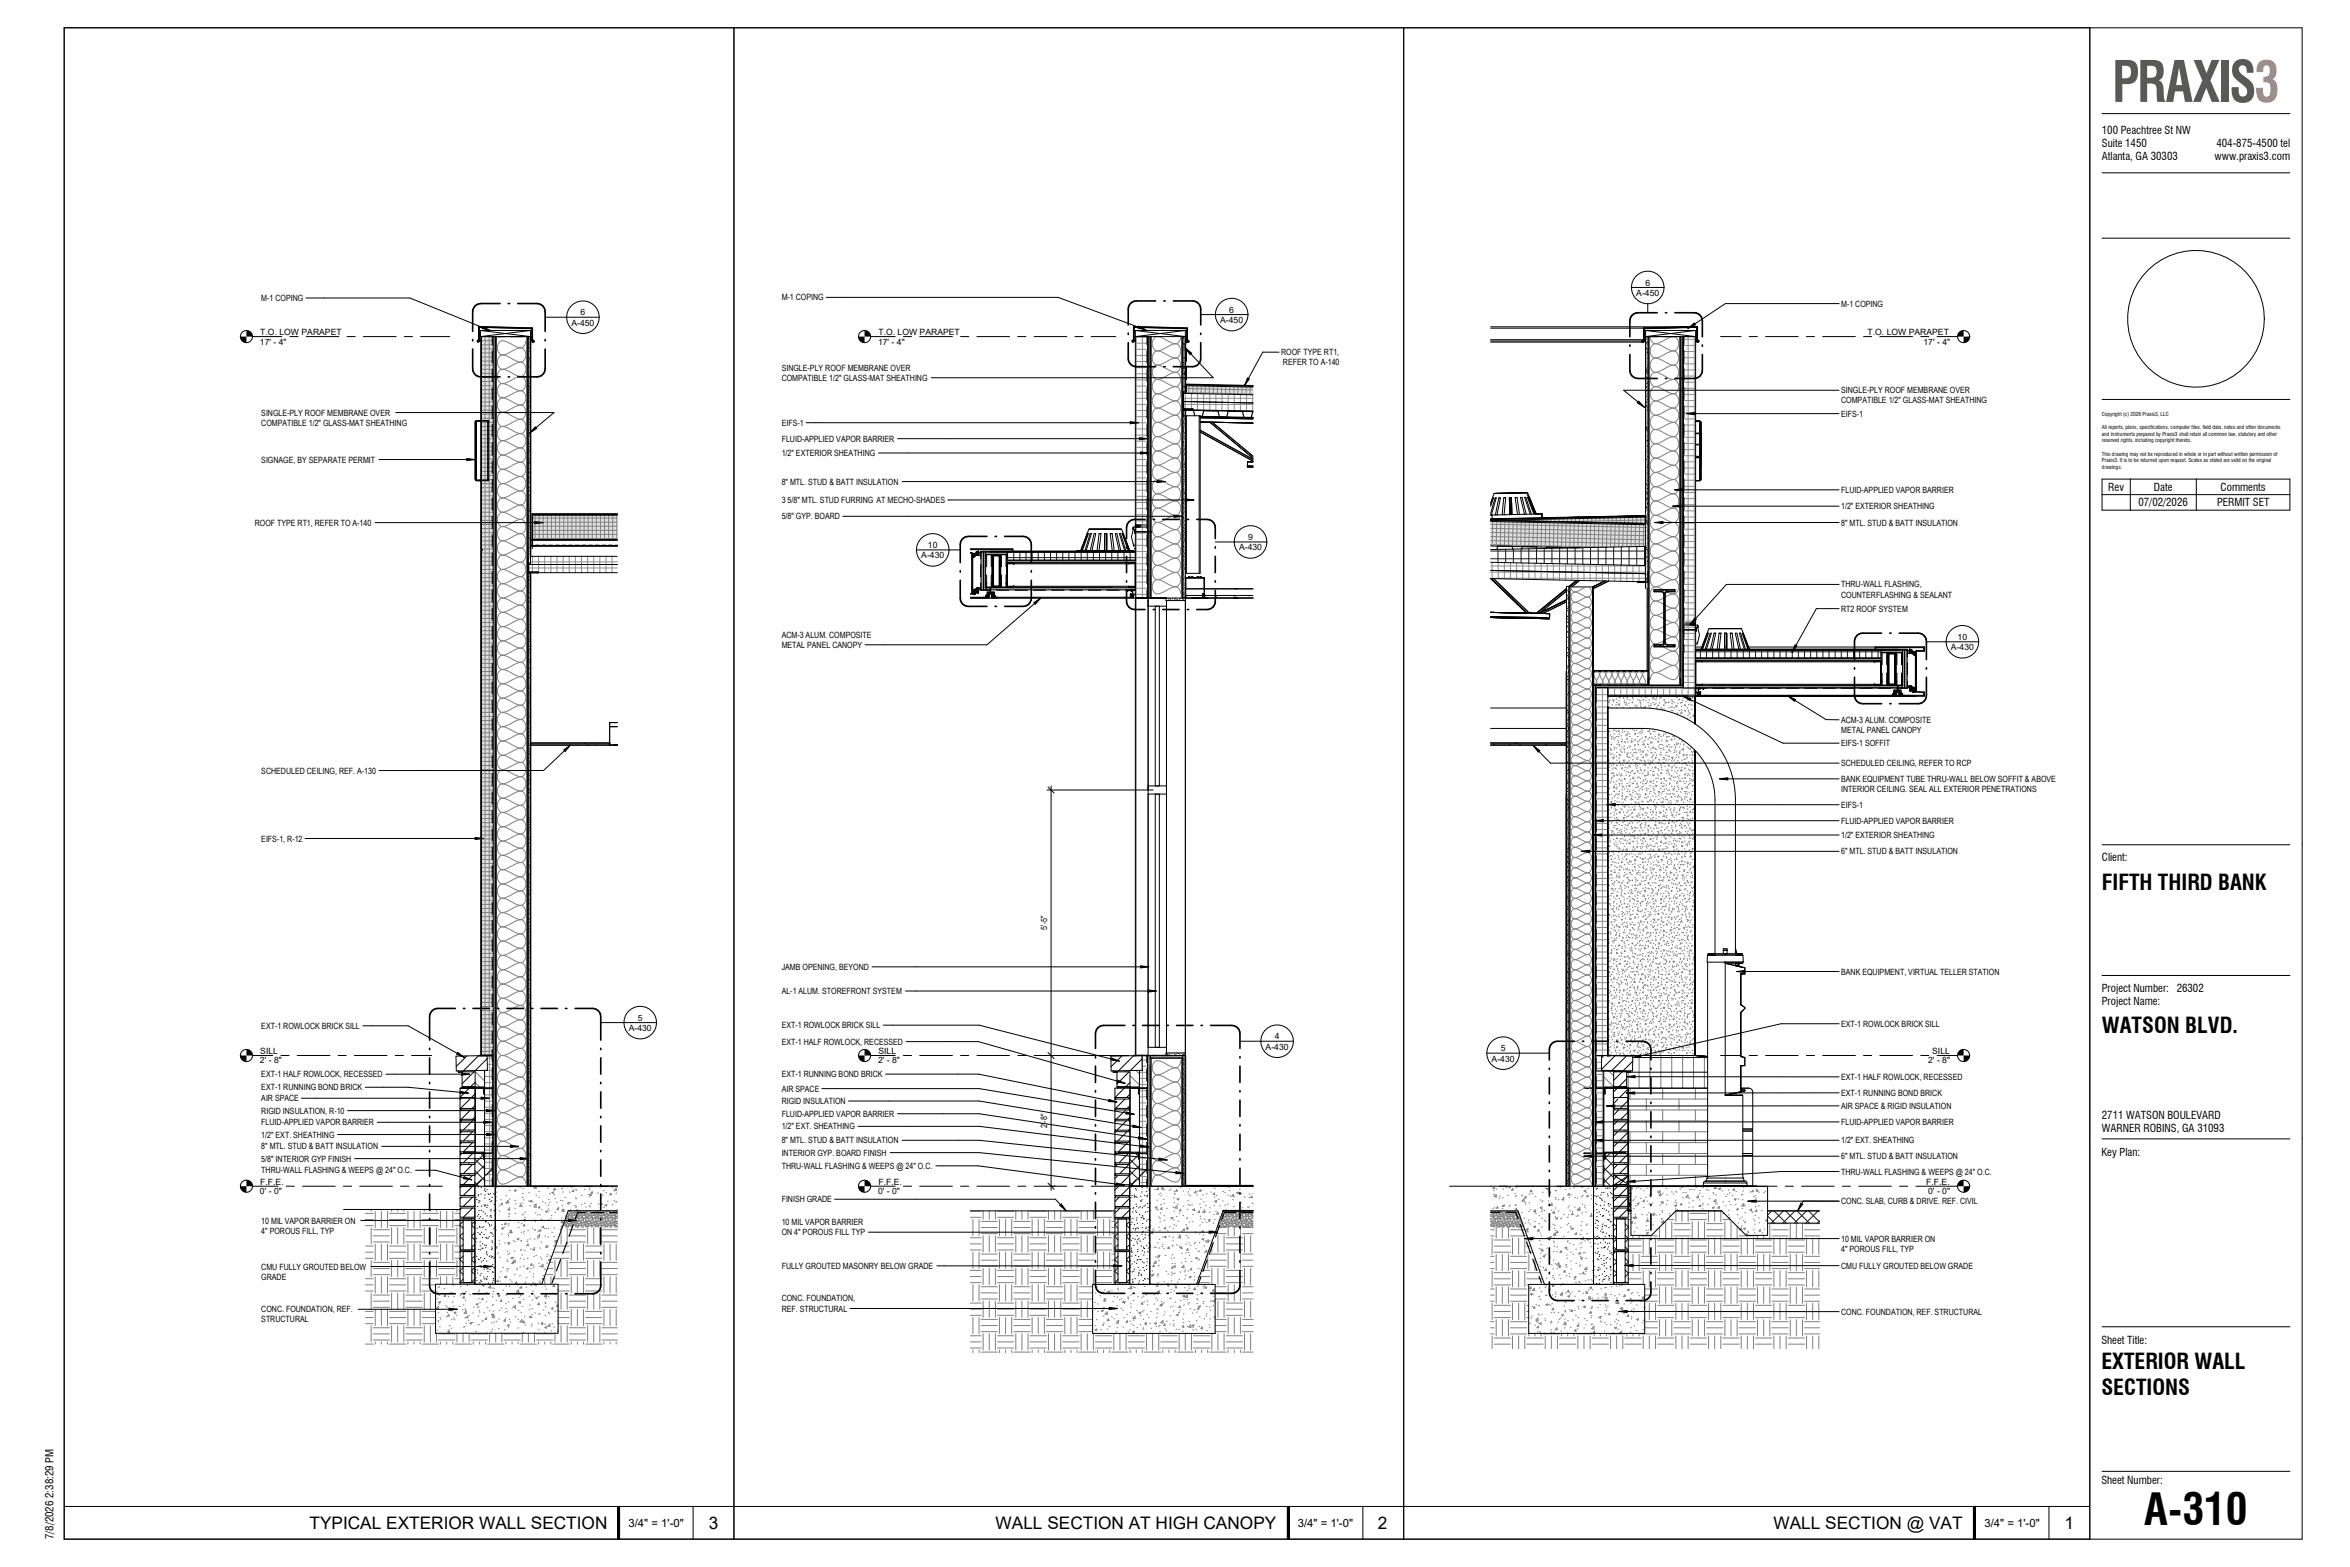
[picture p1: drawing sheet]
<svg xmlns="http://www.w3.org/2000/svg" width="914mm" height="610mm" viewBox="0 0 914 610" stroke-linecap="round" stroke-linejoin="round" font-family="sans-serif">
<defs><g id="words">
<text font-size="21.7" fill="#595955" x="821.8" y="39.6">PRAXIS3</text>
<text font-size="17" x="834.4" y="593.1">A-310</text>
<g font-size="8.5">
<text x="817.9" y="346.3">FIFTH THIRD BANK</text>
<text x="817.9" y="401.9">WATSON BLVD.</text>
<text x="817.7" y="532.6">EXTERIOR WALL</text>
<text x="817.7" y="542.7">SECTIONS</text>
</g>
<g font-size="6.7">
<text x="120.4" y="594.8">TYPICAL EXTERIOR WALL SECTION</text>
<text x="275.8" y="594.8">3</text>
<text x="387.4" y="594.8">WALL SECTION AT HIGH CANOPY</text>
<text x="536.2" y="594.8">2</text>
<text x="690.1" y="594.8">WALL SECTION @ VAT</text>
<text x="803.4" y="594.8">1</text>
</g>
<g font-size="4.4">
<text x="244.5" y="594.2">3/4&quot; = 1'-0&quot;</text>
<text x="505" y="594.2">3/4&quot; = 1'-0&quot;</text>
<text x="772.1" y="594.2">3/4&quot; = 1'-0&quot;</text>
</g>
<g font-size="4.2">
<text x="817.9" y="52.2">100 Peachtree St NW</text>
<text x="817.9" y="57.3">Suite 1450</text>
<text x="862.4" y="57.3">404-875-4500 tel</text>
<text x="817.9" y="62.4">Atlanta, GA 30303</text>
<text x="861.7" y="62.4">www.praxis3.com</text>
<text x="820.4" y="191">Rev</text>
<text x="838.1" y="191">Date</text>
<text x="864.1" y="191">Comments</text>
<text x="832.1" y="197">07/02/2026</text>
<text x="862.7" y="197">PERMIT SET</text>
<text x="817.9" y="335.1">Client:</text>
<text x="817.9" y="385.9">Project Number:</text>
<text x="847" y="385.9">26302</text>
<text x="817.9" y="391">Project Name:</text>
<text x="817.9" y="435.2">2711 WATSON BOULEVARD</text>
<text x="817.9" y="440.3">WARNER ROBINS, GA 31093</text>
<text x="817.7" y="449.6">Key Plan:</text>
<text x="817.7" y="522.7">Sheet Title:</text>
<text x="817.7" y="577.2">Sheet Number:</text>
<text x="20.8" y="598.9" transform="rotate(-90 20.8 598.9)">7/8/2026 2:38:29 PM</text>
</g>
<g font-size="3.4">
<text x="640.2" y="111.1">6</text>
<text x="101.7" y="117.1">M-1 COPING</text>
<text x="304.2" y="116.9">M-1 COPING</text>
<text x="636.7" y="115.1">A-450</text>
<text x="716.4" y="119.3">M-1 COPING</text>
<text x="225.9" y="122.7">6</text>
<text x="474.8" y="125.7">A-450</text>
<text x="478.3" y="121.6">6</text>
<text x="101.3" y="130.5">T.O. LOW PARAPET</text>
<text x="222.4" y="126.7">A-450</text>
<text x="341.8" y="130.5">T.O. LOW PARAPET</text>
<text x="726.7" y="130.5">T.O. LOW PARAPET</text>
<text x="101.1" y="134">17' - 4&quot;</text>
<text x="341.6" y="134">17' - 4&quot;</text>
<text x="748.4" y="134">17' - 4&quot;</text>
<text x="498.5" y="138.2">ROOF TYPE RT1,</text>
<text x="499.2" y="142.1">REFER TO A-140</text>
<text x="304.2" y="144.2">SINGLE-PLY ROOF MEMBRANE OVER</text>
<text x="304.2" y="148.1">COMPATIBLE 1/2&quot; GLASS-MAT SHEATHING</text>
<text x="716.4" y="153">SINGLE-PLY ROOF MEMBRANE OVER</text>
<text x="101.7" y="161.7">SINGLE-PLY ROOF MEMBRANE OVER</text>
<text x="716.4" y="156.9">COMPATIBLE 1/2&quot; GLASS-MAT SHEATHING</text>
<text x="101.7" y="165.6">COMPATIBLE 1/2&quot; GLASS-MAT SHEATHING</text>
<text x="304.2" y="165.6">EIFS-1</text>
<text x="716.4" y="162.1">EIFS-1</text>
<text x="304.2" y="171.8">FLUID-APPLIED VAPOR BARRIER</text>
<text x="101.7" y="180">SIGNAGE, BY SEPARATE PERMIT</text>
<text x="304.2" y="177.4">1/2&quot; EXTERIOR SHEATHING</text>
<text x="304.2" y="188.5">8&quot; MTL. STUD &amp; BATT INSULATION</text>
<text x="716.4" y="191.7">FLUID-APPLIED VAPOR BARRIER</text>
<text x="304.2" y="195.7">3 5/8&quot; MTL. STUD FURRING AT MECHO-SHADES</text>
<text x="304.2" y="202">5/8&quot; GYP. BOARD</text>
<text x="716.4" y="198.1">1/2&quot; EXTERIOR SHEATHING</text>
<text x="99.1" y="204.5">ROOF TYPE RT1, REFER TO A-140</text>
<text x="716.4" y="204.5">8&quot; MTL. STUD &amp; BATT INSULATION</text>
<text x="361.1" y="213.2">10</text>
<text x="482.1" y="214.1">A-430</text>
<text x="485.7" y="210.1">9</text>
<text x="358.5" y="217.2">A-430</text>
<text x="716.4" y="228.5">THRU-WALL FLASHING,</text>
<text x="716.4" y="232.5">COUNTERFLASHING &amp; SEALANT</text>
<text x="716.4" y="238">RT2 ROOF SYSTEM</text>
<text x="304.2" y="248.1">ACM-3 ALUM. COMPOSITE</text>
<text x="761.7" y="248.9">10</text>
<text x="304.2" y="252">METAL PANEL CANOPY</text>
<text x="759.1" y="252.9">A-430</text>
<text x="716.4" y="281.2">ACM-3 ALUM. COMPOSITE</text>
<text x="716.4" y="285.1">METAL PANEL CANOPY</text>
<text x="716.4" y="290.3">EIFS-1 SOFFIT</text>
<text x="716.4" y="298.1">SCHEDULED CEILING, REFER TO RCP</text>
<text x="101.7" y="300.9">SCHEDULED CEILING, REF. A-130</text>
<text x="716.4" y="304.2">BANK EQUIPMENT TUBE THRU-WALL BELOW SOFFIT &amp; ABOVE</text>
<text x="716.4" y="308.1">INTERIOR CEILING. SEAL ALL EXTERIOR PENETRATIONS</text>
<text x="716.4" y="314.3">EIFS-1</text>
<text x="716.4" y="320.5">FLUID-APPLIED VAPOR BARRIER</text>
<text x="101.7" y="327.4">EIFS-1, R-12</text>
<text x="716.4" y="326">1/2&quot; EXTERIOR SHEATHING</text>
<text x="716.4" y="332.4">6&quot; MTL. STUD &amp; BATT INSULATION</text>
<text x="407.5" y="361.7" transform="rotate(-90 407.5 361.7)">5'-5&quot;</text>
<text x="304.2" y="377.3">JAMB OPENING, BEYOND</text>
<text x="716.4" y="379.1">BANK EQUIPMENT, VIRTUAL TELLER STATION</text>
<text x="304.2" y="386.7">AL-1 ALUM. STOREFRONT SYSTEM</text>
<text x="101.7" y="400.2">EXT-1 ROWLOCK BRICK SILL</text>
<text x="244.7" y="401.1">A-430</text>
<text x="248.2" y="397.1">5</text>
<text x="304.2" y="400">EXT-1 ROWLOCK BRICK SILL</text>
<text x="716.4" y="399.5">EXT-1 ROWLOCK BRICK SILL</text>
<text x="304.2" y="406.4">EXT-1 HALF ROWLOCK, RECESSED</text>
<text x="496" y="404.3">4</text>
<text x="101.1" y="413.7">2' - 8&quot;</text>
<text x="101.3" y="410.1">SILL</text>
<text x="341.6" y="413.7">2' - 8&quot;</text>
<text x="341.8" y="410.1">SILL</text>
<text x="492.5" y="408.3">A-430</text>
<text x="580.4" y="413">A-430</text>
<text x="583.9" y="409">5</text>
<text x="750.3" y="413.7">2' - 8&quot;</text>
<text x="751.8" y="410.1">SILL</text>
<text x="101.7" y="419.1">EXT-1 HALF ROWLOCK, RECESSED</text>
<text x="304.2" y="419">EXT-1 RUNNING BOND BRICK</text>
<text x="101.7" y="424.2">EXT-1 RUNNING BOND BRICK</text>
<text x="304.2" y="424.7">AIR SPACE</text>
<text x="716.4" y="420.1">EXT-1 HALF ROWLOCK, RECESSED</text>
<text x="101.7" y="428.4">AIR SPACE</text>
<text x="304.2" y="429.5">RIGID INSULATION</text>
<text x="716.4" y="426.4">EXT-1 RUNNING BOND BRICK</text>
<text x="716.4" y="431.5">AIR SPACE &amp; RIGID INSULATION</text>
<text x="101.7" y="437.8">FLUID-APPLIED VAPOR BARRIER</text>
<text x="101.7" y="433.3">RIGID INSULATION, R-10</text>
<text x="304.2" y="434.5">FLUID-APPLIED VAPOR BARRIER</text>
<text x="716.4" y="437.6">FLUID-APPLIED VAPOR BARRIER</text>
<text x="101.7" y="442.6">1/2&quot; EXT. SHEATHING</text>
<text x="304.2" y="439.4">1/2&quot; EXT. SHEATHING</text>
<text x="407.5" y="438.8" transform="rotate(-90 407.5 438.8)">2'-8&quot;</text>
<text x="101.7" y="447.2">8&quot; MTL. STUD &amp; BATT INSULATION</text>
<text x="304.2" y="449.6">INTERIOR GYP. BOARD FINISH</text>
<text x="304.2" y="444.8">8&quot; MTL. STUD &amp; BATT INSULATION</text>
<text x="716.4" y="444.8">1/2&quot; EXT. SHEATHING</text>
<text x="101.7" y="451.9">5/8&quot; INTERIOR GYP FINISH</text>
<text x="304.2" y="454.7">THRU-WALL FLASHING &amp; WEEPS @ 24&quot; O.C.</text>
<text x="716.4" y="451">6&quot; MTL. STUD &amp; BATT INSULATION</text>
<text x="101.3" y="461">F.F.E.</text>
<text x="101.7" y="456.5">THRU-WALL FLASHING &amp; WEEPS @ 24&quot; O.C.</text>
<text x="341.8" y="461">F.F.E.</text>
<text x="716.4" y="456.9">THRU-WALL FLASHING &amp; WEEPS @ 24&quot; O.C.</text>
<text x="749.5" y="461">F.F.E.</text>
<text x="101.1" y="464.6">0' - 0&quot;</text>
<text x="304.2" y="467.7">FINISH GRADE</text>
<text x="341.6" y="464.6">0' - 0&quot;</text>
<text x="750.3" y="464.6">0' - 0&quot;</text>
<text x="716.4" y="468.5">CONC. SLAB, CURB &amp; DRIVE. REF. CIVIL</text>
<text x="101.7" y="476">10 MIL VAPOR BARRIER ON</text>
<text x="101.7" y="479.9">4&quot; POROUS FILL, TYP</text>
<text x="304.2" y="476.6">10 MIL VAPOR BARRIER</text>
<text x="304.2" y="480.5">ON 4&quot; POROUS FILL TYP</text>
<text x="716.4" y="483">10 MIL VAPOR BARRIER ON</text>
<text x="716.4" y="486.9">4&quot; POROUS FILL, TYP</text>
<text x="101.7" y="493.9">CMU FULLY GROUTED BELOW</text>
<text x="101.7" y="497.8">GRADE</text>
<text x="304.2" y="493.6">FULLY GROUTED MASONRY BELOW GRADE</text>
<text x="716.4" y="493.6">CMU FULLY GROUTED BELOW GRADE</text>
<text x="304.2" y="506.3">CONC. FOUNDATION,</text>
<text x="101.7" y="510.5">CONC. FOUNDATION, REF.</text>
<text x="101.7" y="514.4">STRUCTURAL</text>
<text x="304.2" y="510.2">REF. STRUCTURAL</text>
<text x="716.4" y="511.4">CONC. FOUNDATION, REF. STRUCTURAL</text>
</g>
<g font-size="2.1">
<text x="817.9" y="161.8">Copyright (c) 2026 Praxis3, LLC</text>
<text x="817.9" y="167">All reports, plans, specifications, computer files, field data, notes and other documents</text>
<text x="817.9" y="169.6">and instruments prepared by Praxis3 shall retain all common law, statutory and other</text>
<text x="817.9" y="172.1">reserved rights, including copyright thereto.</text>
<text x="817.9" y="177.3">This drawing may not be reproduced in whole or in part without written permission of</text>
<text x="817.9" y="179.9">Praxis3. It is to be returned upon request. Scales as stated are valid on the original</text>
<text x="817.9" y="182.5">drawings.</text>
</g>
</g></defs>
<path d="M654.8 253.6v12.4h.2v-12.4zM654.8 130.9v115.3h.2v-3h2.8l-.2-.4 .3-.4h-2.9v-111.5z" fill="#e1e1e1"/>
<g fill="#fff">
<path d="M640.3 226.5h1v34.3h-.4v-31.9h-.6z"/>
<path d="M671.3 244.6h6.3l3.1 8.1h-.3l-2.3-6.4h-.2l2.3 6.4h-1l-1.9-6.4h-.5l2 6.4h-1.5l-1.4-6.4h-.7l1.4 6.4h-1.9l-.7-6.4h-.7l.7 6.4h-2.1v-6.4h-.6z"/>
<path d="M676.8 246.3h.5l1.9 6.4h-.4z"/>
<path d="M675.2 246.3h.7l1.4 6.4h-.7z"/>
<path d="M673.2 246.3h.8l.7 6.4h-.7z"/>
<path d="M668.9 246.3h.8l-.8 6.4h-.7z"/>
<path d="M667 246.3h.6l-1.4 6.4h-.7z"/>
<path d="M665.4 246.3h.5l-2 6.4h-.4z"/>
<path d="M664.5 246.3h.3l-2.4 6.4h-.2z"/>
<path d="M677.9 246.3h.2l2.3 6.4h-.2z"/>
<path d="M640.3 423.3h24.1v35h-.3l-.1 1.2-1.1 .4-.1 1.6h-22.5z"/>
<path d="M624 423.3h3.8v25.2h-3.8z"/>
<path d="M625.6 410.6h33.8l5 .4v.4h-29.1v-.5z"/>
<path d="M635.3 411.4h29.1v5.7h-30.1l.1-.5h.8z"/>
<path d="M633 417l31.4 .1v6.2h-31.6z"/>
<path d="M633.6 423.3h6.7v38.2h-6.7z"/>
<path d="M639.6 127.7l20.8-.6v5l.6 .6-.4 .3-.7-.6 .9 .4-.5-.6v-5l-20.6 .6v4.4l-.6 .7 1-.4-.9 .6-.2-.4 .6-.5z"/>
<path d="M660.3 132.6l.5 .2z"/>
<path d="M659.8 132.2h.5l.5 .4h-.5z"/>
<path d="M639.7 127.8l20.6-.6v5h-.5v-3.6h-19.5v2.3h-.6z"/>
<path d="M639.1 132.7l.9-.3-.7 .6z"/>
<path d="M580 132.7h59l.3 .4h-59.3z"/>
<path d="M580 132.2h59.6l-.6 .5h-59z"/>
<path d="M580 127.7h59.6v4.5h-59.6z"/>
<path d="M580 127.1h80.3l-20.7 .6h-59.6z"/>
<path d="M659.8 132.4l.8 .6h-.8z"/>
<path d="M633.6 461.5h49.8h-48.8v9.5h-1z"/>
<path d="M580 202.4l60.3 1.3z"/>
<path d="M580 202.5l60.3 1.2v.4l-60.3-1.2z"/>
<path d="M630 469.3v.7h3.6v-.7zM630 465.1v.6h3.6v-.6z"/>
<path d="M659.8 267.7v1.6h1.8v.3h-1.8v1.2h.7v-1.2h1.1v-.3h-.8v-1.6zM660.9 267.7v1.4h.8v.6h-.7l.7 .4-.7 .1 .4 .3h74.7v.3h.7v-2.4h1.6v-.8h-75.6v.6l-.1-.5z"/>
<path d="M737.7 265.9l-.7 .7h.7zM734.5 265.9v.7h.8z"/>
<path d="M664.9 244.6l-3.1 8.1h.4l2.3-6.4h.3l-2.4 6.4h1.1l2-6.4h.4l-2 6.4h1.6l1.5-6.4h.6l-1.4 6.4h2l.7-6.4h.8l-.8 6.4h2.2l.2-8.1zM664.4 249v.6z"/>
<path d="M580 133.1v62.6l1.3-3.7 13.1-.3 3.4 8.2h2.3l.1 1.6h-.4l40.5-.8v-69.8h-.6v1.3l-.2 .2 .6 .1-.9 .6zM587.5 193.6l.2 6.5h.5l-.1-6.5z"/>
<path d="M640.3 283.4v127.2h19.3v-118.7a27.7 27.7 0 0 0-19.3-8.5zM640.3 270.8v4.7a35.3 35.3 0 0 1 19.3 6.1v-10.8z"/>
<path d="M624 416.4v6.9h8.8l-.1-.6h-4.8v-5.7l6.4 .1 .1-.5zM624 410.6l2.4 .1z"/>
<path d="M628 460.8v.7h5.6l-.1-.7zM628 456.6v.6h5.6v-.6zM628 452.3v.7h5.6v-.7zM627.8 448.1l.2 .7h5.6v-.7zM627.8 443.9v.6h5.8v-.6zM627.8 439.6v.7h5.8v-.7zM633.4 435.5l-.1 .4 .3 .1zM627.8 435.4v.6l.3-.3zM633.4 431.2l-.1 .5 .3 .1zM627.8 431.2v.6l.3-.3zM627.8 427l.1 .6 .2-.4zM633.4 427l-.1 .4 .3 .2z"/>
<path d="M625.6 283.4v127.2h14.7v-127.2zM625.6 270.8v4.6l14.7 .1v-4.7z"/>
</g>
<path d="M580 202.9l60.3 1.2v8.5l-26.6 .5-33.7-.7z" fill="#e1e1e1"/>
<g fill="#fff">
<path d="M580 212.4l33.7 .7-33.7 .7z"/>
<path d="M597.4 200h2.4v1.5h.4l-.1-1.6z"/>
<path d="M587.5 200.2h.7z"/>
<path d="M588.1 191.8l6.3-.1 3.3 8.2h-.3l-3.4-8.2z"/>
<path d="M594.7 193.4l2.7 6.5z"/>
<path d="M580 201.9l60.3-1.2z"/>
<path d="M580 202l60.3-1.2v.4l-58.6 1.2h-1.7z"/>
<path d="M587.3 193.6l.2 6.6 .2-.1zM581.7 191.9l6.4-.1z"/>
</g>
<path d="M581.7 202.4l58.6-1.2v2.4z" fill="#e1e1e1"/>
<g fill="#fff">
<path d="M580 200.4l.6-.1v1.6h-.6z"/>
<path d="M580.6 200.4l19.2-.5v1.6l-19.2 .4z"/>
<path d="M581.3 192l12.7-.3 3.4 8.3h-.3l-2.5-6.5h-.3l2.5 6.5h-.9l-2.2-6.5h-.4l2.1 6.5-1.5 .1-1.7-6.6h-.6l1.6 6.6h-2l-.9-6.5h-.7l.9 6.5-2.2 .1-.2-6.6h-.8l.2 6.6h-2.3l.7-6.5h-.8l-.6 6.5-2 .1 1.3-6.6h-.6l-1.3 6.6-1.6 .1 1.9-6.7-.5 .1-1.7 6v-2.7l1.1-3.3h-.2l-.9 2.5v-.6z"/>
<path d="M583.2 193.7h.6l-1.3 6.6h-.6z"/>
<path d="M581.7 193.8l.5-.1-1.9 6.7h-.3z"/>
<path d="M580.9 193.8h.2l-1.1 3.2z"/>
<path d="M594.3 193.5h.3l2.5 6.5h-.3z"/>
<path d="M593.3 193.5h.4l2.2 6.5h-.5z"/>
<path d="M591.6 193.5h.6l1.6 6.6h-.6z"/>
<path d="M589.6 193.6h.7l.9 6.5h-.7z"/>
<path d="M585.1 193.7h.8l-.7 6.5-.7 .1z"/>
<path d="M659.8 252.7h69.9v.2h-69.9z"/>
<path d="M729.9 252l-.2 .9h12.4v1.2h.9l.1-1.6v1.7h-1v12.7h1v1.6l-.1-1.5h-.9v.6h-3.7v.8h1.7v2.4h.9v-.3h7.5v-1.1l-5.3-.4v-2.3h2.1v-10.9h-2.1v-3.2h2.4v.5h2.9v-1.1zM744.3 269.3h.8zM745.4 269h.2z"/>
<path d="M680.4 251.7l.3 1h49v-1zM659.8 251.7v1h2l.4-1zM671.1 251.7v1h.8v-1z"/>
</g>
<path d="M734.5 253.9v.7l.8-.7zM737 253.9l.7 .7v-.7z" fill="#e1e1e1"/>
<g fill="#fff">
<path d="M639.5 275.4a35.8 35.8 0 0 1 35.8 35.8h-8a27.8 27.8 0 0 0-27.8-27.8z"/>
<path d="M675.3 375.5h.8l.2 .4z"/>
<path d="M671.3 374.8l7.6 1.7v2.4h-1.6v11.9l1.6 1.1v.4l-1.6 1.6v17.1l1.6 .4v3.2h-1.6v9.4h1.6v.4l-7.6 1.6z"/>
<path d="M671.3 371.1l6.7 .1z"/>
<path d="M664.7 371.1l6.6 .1z"/>
<path d="M671.3 371.2l6.7 .1z"/>
<path d="M664.6 371.2l6.7 .1z"/>
<path d="M671.3 371.3h6.7v.3h-6.7z"/>
<path d="M664.6 371.3h6.7v.3h-6.7z"/>
<path d="M671.3 371.6l6.9 .1z"/>
<path d="M664.5 371.6l6.8 .1z"/>
<path d="M671.3 371.7h6.9l.1 2.6h-7z"/>
<path d="M664.4 371.7h6.9v2.6h-7.1z"/>
<path d="M664.4 374.3h6.9v84h-6.9z"/>
<path d="M671.3 458.3h7.2l.1 1.2h-7.3z"/>
<path d="M664.1 458.3h7.2v1.2h-7.3z"/>
<path d="M671.3 459.5h7.7l.6 .3 .1 .4h-8.4z"/>
<path d="M663 459.7l.5-.2h7.8v.7h-8.4z"/>
<path d="M671.3 460.2h8.4l.1 1.1h-8.5z"/>
<path d="M662.9 460.2h8.4v1.1h-8.5z"/>
<path d="M671.3 461.3h8.5v.2h-8.5z"/>
<path d="M662.8 461.3h8.5v.2h-8.5z"/>
<path d="M670.5 369.7h1.5v1.4h-1.5z"/>
<path d="M670.5 369.7h1.5z"/>
<path d="M670.5 369.1h1.5v.6h-1.5z"/>
<path d="M672.5 425.8l2.2-.5h2.5v.7h-4.7z"/>
<path d="M677.2 424.9h4.8v.4h-4.8z"/>
<path d="M674.7 425.3l2.5-.4v.4z"/>
<path d="M677.3 423.3l3.7 .1 .6 .4 .4 1.1h-4.8l1.7-.5v-.4h-1.6z"/>
<path d="M676.9 424.9l.3-.1z"/>
<path d="M678.1 439.2h3.8v.8h-3.8z"/>
<path d="M678.1 448.8h3.8v.8h-3.8z"/>
<path d="M580 289.1h29.5v.7h-29.5z"/>
<path d="M620 461.5h7.8v38.2h-7.8z"/>
<path d="M627.8 499.1h5.6l.1 .4h-5.7z"/>
<path d="M629 486.9h3.4v12.1h-3.4z"/>
<path d="M627.8 486.4h5.6l.1 .4h-5.7z"/>
<path d="M629 474.2h3.4v12.1h-3.4z"/>
<path d="M594.8 499.7h45.2v19h-45.2z"/>
<path d="M624 448.5h4l-.2 .3 .2 12.7h-4z"/>
<path d="M627.8 436h5.8v3.6h-5.8z"/>
<path d="M627.8 440.3h5.8v3.6h-5.8z"/>
<path d="M627.8 444.5h5.8v3.6h-5.8z"/>
<path d="M627.8 448.8h5.8v3.5h-5.8z"/>
<path d="M627.8 453h5.8v3.6h-5.8z"/>
<path d="M627.8 457.2h5.8v3.6h-5.8z"/>
<path d="M627.8 461.5h5.8v3.6h-5.8z"/>
<path d="M627.8 465.7h5.8v3.6h-5.8z"/>
<path d="M627.8 470h5.8v3.5h-5.8z"/>
<path d="M610.5 228.3h9.5v233.2h-9.5z"/>
<path d="M623.2 410.6l12.1 .3-.1 5.7-12.1-.2z"/>
<path d="M627.9 431.2h5.5l.1 .6h-5.7l.3-.2z"/>
<path d="M627.8 427.6v3.6h5.8v-3.6z"/>
<path d="M627.9 427h5.5l.1 .6h-5.7l.3-.3z"/>
<path d="M627.8 423.3h5.8v3.7h-5.8z"/>
<path d="M627.9 417h5.1v5.7h-5.1z"/>
<path d="M627.9 435.5l5.5-.1 .1 .6h-5.7l.3-.2z"/>
<path d="M627.8 431.8h5.8v3.6h-5.8z"/>
<path d="M609.5 228.1h1v233.4h-1z"/>
<path d="M634.6 461.5h53.2v19.1h-8.4l-9.5-9.5h-17.8l-9.5 9.5h-8z"/>
<path d="M580 461.5h40v38.2h-19l-10.3-28.6h-10.7z"/>
<path d="M687.8 471.1h20.2v4.7h-20.2z"/>
<path d="M580 471.1h10.7l2.3 6.3h-13z"/>
<path d="M625.6 267.4h29.2v-1.4h.2v1.6h4.8v3.2h-34.2z"/>
<path d="M640.3 130.9h1v95.6h-1z"/>
<path d="M620.8 267.4h4.8v143.2h-4.8z"/>
<path d="M708 468.9h53.5v55.8h-53.5z"/>
<path d="M620 266.6h.4v194.9h-.4z"/>
<path d="M620.4 266.6h.4v194.9h-.4z"/>
<path d="M620.8 266.6h34v.4h-34z"/>
<path d="M620.8 267h34v.4h-34z"/>
<path d="M640.3 128.6h19.5v2.3h-19.5z"/>
<path d="M580 221.9l60.3 1.3v3.1l-60.3-1.2z"/>
<path d="M580 218.7l60.3 1.3v3.2l-60.3-1.3z"/>
<path d="M580 213.8l60.3-1.2v7.4l-60.3-1.3z"/>
<path d="M637.4 226.4l2.9-.1v.2z"/>
<path d="M620 228.9h20.9v31.9h-20.9z"/>
<path d="M654.8 246.2h.2v7.4h-.2z"/>
<path d="M661.4 177.8h.4v9h-.4z"/>
<path d="M661.4 170.6h.4v2.5h-.4z"/>
<path d="M661.4 168.5h.4v2.1h-.4z"/>
<path d="M659.8 164h1.6v4.5h-1.6z"/>
<path d="M659.8 173.1h1.6v2.8h-1.6z"/>
<path d="M659.8 175.9h1.6v1.6h-1.6z"/>
<path d="M659.8 177.5h1.6v.3h-1.6z"/>
<path d="M659.8 178h1.6v9h-1.6z"/>
<path d="M659.8 168.8l1.6-.1v1.9h-1.6z"/>
<path d="M659.8 170.6h1.6v2.2h-1.6z"/>
<path d="M663.8 270.5h72.3v.3h-72.3z"/>
<path d="M660.8 269.9l.9 .2-.9 .1z"/>
<path d="M660.5 269.6h.3v.9h3v.3h-3.3z"/>
<path d="M659.8 269.3h1.8v.3h-1.8z"/>
<path d="M655 130.9h4.8v111.5h-4.8z"/>
<path d="M659.8 257.5h72.1v8.7h-72.1z"/>
<path d="M659.8 256.6h72.1v.5h-72.1z"/>
<path d="M659.8 256.1h72.1v.5h-72.1z"/>
<path d="M659.8 252.9h72.1v3.2h-72.1z"/>
<path d="M659.8 266.6h77.9l2.4 .1v.4h-80.3z"/>
<path d="M659.8 267.1h80.3v.5h-80.3z"/>
<path d="M655 243.2h4.8v24.4h-4.8z"/>
<path d="M658.6 242.4h1.1l-.3 .4 .3 .4h-1.3l.4-.4z"/>
<path d="M671.3 374.8l4 .9-.1-.9zM667.3 311.2v59.9h3.2v-2h1.5v2h3.3v-59.9z"/>
<path d="M580 275.4v8h29.5v-8zM625.6 275.4v8h13.9v-8z"/>
<path d="M675.3 374.8v.7h.8l.5 .5v-1.2zM675.3 370.3v.8l.2-.1z"/>
<path d="M676.6 374.8l.1 1.2zM675.3 369.2v1.1l.2 .8h.4z"/>
<path d="M671.3 426v32.3h6.8v-32.3zM671.3 374.3v.5h6.8v-.5z"/>
<path d="M678.1 449.6v8.7h.4l.1 1.2 1 .3 .3 1.7h2.1v-11.9zM678.1 440v8.8h3.9v-8.8zM677.2 425.3v.7h.9v13.2h3.9v-13.9z"/>
<path d="M580 289.8v171.7h29.5v-171.7zM580 283.4v5.7h29.5v-5.7zM580 240.2v35.2h29.5v-41.3l-9.2 4.6h2.7l-.1 2zM581.2 225.1l13.9 13.4 2.6 .1 11.8-9.6v-.9l1 .1 2.9-2.4zM580 225.1v13.1l14 .3zM599.2 238.4l10.3-5.1v-3.3zM620.2 228.9h20.1v-2.4l-14.3-.5zM611.5 228.3h8.2l4.7-2.3-9.8-.2z"/>
<path d="M632.4 486.9v12.1h1.2v-12.1zM627.8 486.9v12.1h1.2v-12.1z"/>
<path d="M627.8 474.2v12.1h1.2v-12.1zM632.4 474.2v12.1h1.2v-12.1z"/>
<path d="M620.8 410.6v50.9h3.2v-45.1h-.9l.1-5.8zM623.2 410.6h.8z"/>
<path d="M627.8 486.4v.4l.2-.2zM627.8 499.1v.4l.2-.2zM580 477.4v47.3h128v-48.9h-20.2v4.8h-8.4l-9.5-9.5h-17.8l-9.5 9.5h-8v-9.5h-1v2.4h-5.8v.7h5.8v12.1h-5.8l5.7 .1 .1 .4h-5.8l5.8 .1v12.1h-5.8l5.7 .1v.4l-5.7 .2h12.2v19h-45.2v-19h6.2l-8-22.3z"/>
<path d="M641.4 264l.3 .1zM641.3 130.9l.1 135.7h12.6v-135.7zM653.6 264h.4zM643.7 229.5h8v.6l-3.3 .2-.5 1v18.8l.8 .7 3 .1v.7h-8v-.7l3.2-.2 .6-.9-.1-18.8-.8-.8-2.9-.1z"/>
<path d="M622.6 260.9v.3zM620.1 260.9v5.7h21.1v-5.7zM622.6 266.2v.4zM638.7 266.2v.4zM638.7 260.9l.1 .3z"/>
<path d="M641.4 266.6h12.6zM653.6 264h.4zM654 264.1v2.5zM641.3 264.1v2.5zM641.3 264l.4 .1z"/>
<path d="M622.6 266.2v.4zM620 260.9v5.7zM620.1 266.6h2.5zM622.6 260.9v.3zM620.1 260.8l2.5 .1z"/>
<path d="M641.2 260.9l.1 5.7zM638.8 266.6h2.5zM638.7 266.2v.4zM638.7 260.9l.1 .3zM638.8 260.8l2.4 .1z"/>
<path d="M661.4 173.3v4.2h.4v-4.2zM661.4 164.2v4h.4v-4z"/>
<path d="M661.4 177.5v.3h.4v-.3zM661.4 173.1v.2h.4v-.2zM661.4 168.2v.3h.4v-.3zM661.4 164v.2h.4v-.2z"/>
<path d="M659.8 177.8v.2h1.6v-.2zM659.8 172.8v.3h1.6v-.3zM659.8 168.5v.2h1.6v-.2zM659.8 163.7v.3h1.6v-.3z"/>
<path d="M660.8 270.2v.3h.6zM659.8 267.6l1 .1v1.6h.8v.3h-.8v.3l.9-.2v-.6h-.8v-1.4h1.8l.1 .5v-.6z"/>
<path d="M662.4 266.2l-.1 .4h67.1v-.4zM659.8 266.2v.4h2.5v-.4zM729.4 266.2v.4h2.5v-.4z"/>
<path d="M662.3 257.1l.1 .4h67v-.4zM659.8 257.1v.4h2.5v-.4zM729.4 257.1v.4h2.5v-.4z"/>
<path d="M662.3 266.2l.1 .4zM659.8 266.6h2.5zM659.8 257.1v9.5zM659.8 257.1h2.5zM662.3 257.1l.1 .4z"/>
</g>
<path d="M657.7 242.5l.9-.1 .2 .5-1 .3-.2-.3z" fill="#808080"/>
<g fill="#fff">
<path d="M736.8 268.4h3.3v2.4h-3.3z"/>
<path d="M743.2 266.7h2.4v2.3h-2.4z"/>
<path d="M743.2 252.6h2.4v3.2h-2.4z"/>
<path d="M740.6 252.9h.5v14.7h-.5z"/>
<path d="M740.3 252.9h.3v14.7h-.5z"/>
<path d="M741.6 252.9h.5v14.7h-.5z"/>
<path d="M741.1 252.9h.5v14.7h-.5z"/>
<path d="M734.9 254.5l2.1-.2 .3 .3v11.3l-.3 .3h-1.7l-.4-.3z"/>
<path d="M731.9 253.4h8.4v.5h-8.4z"/>
<path d="M731.9 252.9h8.4v.5h-8.4z"/>
<path d="M654 130.9h.4v135.7h-.4z"/>
<path d="M654.4 130.9h.4v135.7h-.4z"/>
<path d="M643.7 229.5h8v.6l-3.3 .2-.5 1v18.8l.8 .7 3 .1v.7h-8v-.7l3.2-.2 .6-.9-.1-18.8-.8-.8-2.9-.1z"/>
<path d="M742.1 266.9l.9 .1 .1 1.5v-1.6zM743 252.5v1.6l-.9 .1h1z"/>
<path d="M741 270.5v.3h7.8v-1.6l-4.6-.2v.2l4.3 .2v1.1zM744.3 269.3h.8zM745.3 255.8v10.9h.3v-10.9zM729.7 251.7v1l.2-.7h18.6v1.1h-2.9v.2h3.2v-1.6z"/>
<path d="M731.9 257.1v9.5zM729.4 266.2v.4zM729.4 266.6h2.5zM729.4 257.1v.4zM729.4 257.1h2.5z"/>
<path d="M734.6 254.3v11.9a3.2 3.2 0 0 0 3 0l.1-11.6-.7-.7h-1.7zM734.9 254.5l2.1-.2 .3 .3v11.3l-.3 .3h-1.7l-.4-.3z"/>
<path d="M737.7 266.6l2.6 .1zM737.8 265l.3 .1zM737.7 253.9l.1 12.7h2.4l.1-12.7zM739.9 265h.3z"/>
<path d="M737.8 266.6h2.4zM737.7 265.1v1.5zM739.9 265h.3zM740.2 265.1l.1 1.5zM737.7 265l.4 .1z"/>
<path d="M731.9 266.6l2.6 .1zM732 265l.3 .1zM731.9 253.9l.1 12.7h2.5v-12.7zM734.1 265h.4z"/>
<path d="M732 266.6h2.5zM732 265l.3 .1zM731.9 265.1v1.5zM734.1 265h.4zM734.5 265.1v1.5z"/>
</g>
<g fill="none" stroke="#808080" stroke-width=".39">
<path d="M642.1 130.9l.4 1.7 .7 .8 .7 .3M643.9 139.3a3 3 0 0 0-1.8 2.8 3 3 0 0 0 1.8 2.7M643.9 139.3l1.7 .3 4.1 2.1 1.7 .4M643.9 133.7a3 3 0 0 0-1.8 2.8 3 3 0 0 0 1.8 2.8M643.9 133.7l1.7 .4 4.1 2.1 1.7 .3M643.9 133.7l1.7-.3a12.1 12.1 0 0 1 6.2-2.3 3.1 3.1 0 0 1-.4 5.4M651.4 136.5a3 3 0 0 1 1.8 2.8 3 3 0 0 1-1.8 2.8M651.4 136.5l-1.7 .4-4.1 2-1.7 .4M654.8 131.7h.2M654.8 133.3h.2M654.8 134.9h.2M654.8 136.5h.2"/>
<path d="M654.8 138.1h.2M654.8 139.7h.2M643.9 156a3 3 0 0 0-1.8 2.8 3 3 0 0 0 1.8 2.7M643.9 156l1.7 .3 4.1 2.1 1.7 .4M643.9 150.4a3 3 0 0 0-1.8 2.8 3 3 0 0 0 1.8 2.8M643.9 150.4l1.7 .4 4.1 2 1.7 .4M643.9 144.8a3 3 0 0 0-1.8 2.8 3 3 0 0 0 1.8 2.8M643.9 144.8l1.7 .4 4.1 2.1 1.7 .3M651.4 158.8a3 3 0 0 1 1.8 2.7 3 3 0 0 1-1.8 2.8M651.4 158.8l-1.7 .3-4.1 2.1-1.7 .3M651.4 153.2a3 3 0 0 1 1.8 2.8 3 3 0 0 1-1.8 2.8M651.4 153.2l-1.7 .3-4.1 2.1-1.7 .4"/>
<path d="M651.4 147.6a3 3 0 0 1 1.8 2.8 3 3 0 0 1-1.8 2.8M651.4 147.6l-1.7 .4-4.1 2.1-1.7 .3M651.4 142.1a3 3 0 0 1 1.8 2.7 3 3 0 0 1-1.8 2.8M651.4 142.1l-1.7 .3-4.1 2.1-1.7 .3M654.8 141.3h.2M654.8 142.9h.2M654.8 144.4h.2M654.8 146h.2M654.8 147.6h.2M654.8 149.2h.2M654.8 150.8h.2M654.8 152.4h.2"/>
<path d="M654.8 154h.2M654.8 155.6h.2M654.8 157.2h.2M654.8 158.8h.2M643.9 178.2a3 3 0 0 0-1.8 2.8 3 3 0 0 0 1.8 2.8M643.9 178.2l1.7 .4 4.1 2 1.7 .4M643.9 172.7a3 3 0 0 0-1.8 2.7 3 3 0 0 0 1.8 2.8M643.9 172.7l1.7 .3 4.1 2.1 1.7 .3M643.9 167.1a3 3 0 0 0-1.8 2.8 3 3 0 0 0 1.8 2.8M643.9 167.1l1.7 .3 4.1 2.1 1.7 .4M643.9 161.5a3 3 0 0 0-1.8 2.8 3 3 0 0 0 1.8 2.8M643.9 161.5l1.7 .4 4.1 2.1 1.7 .3"/>
<path d="M651.4 175.4a3 3 0 0 1 1.8 2.8 3 3 0 0 1-1.8 2.8M651.4 175.4l-1.7 .4-4.1 2.1-1.7 .3M651.4 169.9a3 3 0 0 1 1.8 2.8 3 3 0 0 1-1.8 2.7M651.4 169.9l-1.7 .3-4.1 2.1-1.7 .4M651.4 164.3a3 3 0 0 1 1.8 2.8 3 3 0 0 1-1.8 2.8M651.4 164.3l-1.7 .4-4.1 2-1.7 .4M654.8 160.3h.2M654.8 161.9h.2M654.8 163.5h.2M654.8 165.1h.2M654.8 166.7h.2M654.8 168.3h.2"/>
<path d="M654.8 169.9h.2M654.8 171.5h.2M654.8 173.1h.2M654.8 174.6h.2M654.8 176.2h.2M654.8 177.8h.2M654.8 179.4h.2M643.9 194.9a3 3 0 0 0-1.8 2.8 3 3 0 0 0 1.8 2.8M643.9 194.9l1.7 .4 4.1 2 1.7 .4M643.9 189.3a3 3 0 0 0-1.8 2.8 3 3 0 0 0 1.8 2.8M643.9 189.3l1.7 .4 4.1 2.1 1.7 .3M643.9 183.8a3 3 0 0 0-1.8 2.8 3 3 0 0 0 1.8 2.7"/>
<path d="M643.9 183.8l1.7 .3 4.1 2.1 1.7 .4M651.4 197.7a3 3 0 0 1 1.8 2.8 3 3 0 0 1-1.8 2.7M651.4 197.7l-1.7 .3-4.1 2.1-1.7 .4M651.4 192.1a3 3 0 0 1 1.8 2.8 3 3 0 0 1-1.8 2.8M651.4 192.1l-1.7 .4-4.1 2.1-1.7 .3M651.4 186.6a3 3 0 0 1 1.8 2.7 3 3 0 0 1-1.8 2.8M651.4 186.6l-1.7 .3-4.1 2.1-1.7 .3M651.4 181a3 3 0 0 1 1.8 2.8 3 3 0 0 1-1.8 2.8M651.4 181l-1.7 .3-4.1 2.1-1.7 .4M654.8 181h.2M654.8 182.6h.2M654.8 184.2h.2"/>
<path d="M654.8 185.8h.2M654.8 187.4h.2M654.8 188.9h.2M654.8 190.5h.2M654.8 192.1h.2M654.8 193.7h.2M654.8 195.3h.2M654.8 196.9h.2M654.8 198.5h.2M580 211.9l45.6 1M580 210.3l60.3 1.3M580 208.7l60.3 1.3"/>
<path d="M580 207.1l60.3 1.3M580 205.6l60.3 1.2M580 204l60.3 1.2M580.8 202.9l-.2 9.5M582.4 202.9l-.2 9.6M582.8 202.4h.1M584 203l-.2 9.5M584.4 202.4v.1M585.6 203l-.2 9.5M586 202.3v.2M587.2 203l-.2 9.6M587.6 202.3v.2"/>
<path d="M588.7 203.1l-.2 9.5M589.2 202.3v.3M590.3 203.1l-.2 9.5M590.8 202.2v.4M591.9 203.1l-.2 9.5M592.4 202.2v.4M593.5 203.2l-.2 9.5M593.9 202.2v.5M595.1 203.2l-.2 9.5M595.5 202.1v.6M596.7 203.2l-.2 9.5M597.1 202.1v.6"/>
<path d="M598.3 203.2l-.2 9.6M598.7 202.1v.7M599.9 203.3l-.2 9.5M600.3 202v.8M601.5 203.3l-.2 9.5M601.9 202v.8M603 203.3l-.2 9.6M603.5 202v.9M604.6 203.4l-.2 9.5M605.1 201.9v1M606.2 203.4l-.2 9.5M606.6 201.9l.1 1"/>
<path d="M607.8 203.4l-.2 9.6M608.2 201.9l.1 1.1M609.4 203.5l-.2 9.5M609.8 201.8l.1 1.2M611 203.5l-.2 9.5M611.4 201.8v1.2M612.6 203.5l-.2 9.6M613 201.8v1.3M614.2 203.6l-.2 9.5M614.6 201.7v1.4M615.7 203.6l-.1 9.5M616.2 201.7v1.4"/>
<path d="M617.3 203.6l-.2 9.4M617.8 201.7v1.5M618.9 203.7l-.2 9.3M619.4 201.6v1.6M620.5 203.7l-.2 9.3M620.9 201.6l.1 1.6M622.1 203.7l-.2 9.2M622.5 201.6l.1 1.7M623.7 203.8l-.2 9.1M624.1 201.5l.1 1.8M625.3 203.8l-.2 9.1M625.7 201.5l.1 1.8"/>
<path d="M626.9 203.8l-.2 9M627.3 201.5v1.9M628.5 203.9l-.2 8.9M628.9 201.4v2M630 203.9l-.1 8.9M630.5 201.4v2M631.6 203.9l-.1 8.8M632.1 201.4v2.1M633.2 204l-.2 8.7M633.7 201.3v2.2M634.8 204l-.2 8.7M635.2 201.3l.1 2.2"/>
<path d="M636.4 204l-.2 8.6M636.8 201.3l.1 2.3M638 204.1l-.2 8.5M638.4 201.2l.1 2.4M639.6 204.1l-.2 8.5M640 201.2l.1 2.4M640.3 202.3l-32.4 .7M643.9 217.1a3 3 0 0 0-1.8 2.8 3 3 0 0 0 1.8 2.8M643.9 217.1l1.7 .4 4.1 2.1 1.7 .3M643.9 211.6a3 3 0 0 0-1.8 2.8 3 3 0 0 0 1.8 2.7M643.9 211.6l1.7 .3 4.1 2.1 1.7 .4M643.9 206a3 3 0 0 0-1.8 2.8 3 3 0 0 0 1.8 2.8"/>
<path d="M643.9 206l1.7 .4 4.1 2.1 1.7 .3M643.9 200.5a3 3 0 0 0-1.8 2.7 3 3 0 0 0 1.8 2.8M643.9 200.5l1.7 .3 4.1 2.1 1.7 .3M651.4 219.9a3 3 0 0 1 1.8 2.8 3 3 0 0 1-1.8 2.8M651.4 219.9l-1.7 .4-4.1 2.1-1.7 .3M651.4 214.4a3 3 0 0 1 1.8 2.7 3 3 0 0 1-1.8 2.8M651.4 214.4l-1.7 .3-4.1 2.1-1.7 .3M651.4 208.8a3 3 0 0 1 1.8 2.8 3 3 0 0 1-1.8 2.8M651.4 208.8l-1.7 .4-4.1 2-1.7 .4M651.4 203.2a3 3 0 0 1 1.8 2.8 3 3 0 0 1-1.8 2.8M651.4 203.2l-1.7 .4-4.1 2.1-1.7 .3M654.8 200.1h.2"/>
<path d="M654.8 201.7h.2M654.8 203.2h.2M654.8 204.8h.2M654.8 206.4h.2M654.8 208h.2M654.8 209.6h.2M654.8 211.2h.2M654.8 212.8h.2M654.8 214.4h.2M654.8 216h.2M654.8 217.5h.2M654.8 219.1h.2"/>
<path d="M611.3 228.3l.4 1.4 .9 .6M612.6 238.3a2.15 2.15 0 0 0-1.3 1.9 2.15 2.15 0 0 0 1.3 2M612.6 238.3l5.3 1.9M612.6 234.3a2.15 2.15 0 0 0-1.3 2 2.15 2.15 0 0 0 1.3 2M612.6 234.3l5.3 2M612.6 230.3a2.15 2.15 0 0 0-1.3 2 2.15 2.15 0 0 0 1.3 2M612.6 230.3l5.3 2M612.6 230.3l.7-.1a11.8 11.8 0 0 1 5-1.8 2.22 2.22 0 0 1-.4 3.9M617.9 236.3a2.15 2.15 0 0 1 1.4 2 2.15 2.15 0 0 1-1.4 1.9M617.9 236.3l-5.3 2M617.9 232.3a2.15 2.15 0 0 1 1.4 2 2.15 2.15 0 0 1-1.4 2M617.9 232.3l-5.3 2"/>
<path d="M641 235.8l.2 .3M643.9 239.4a3 3 0 0 0-1.8 2.8 3 3 0 0 0 1.8 2.8M643.9 239.4l1.7 .3 1.9 1M643.9 233.8a3 3 0 0 0-1.8 2.8 3 3 0 0 0 1.8 2.8M643.9 233.8l1.7 .4 1.9 .9M643.9 228.3a3 3 0 0 0-1.8 2.8 3 3 0 0 0 1.8 2.7M643.9 228.3l1.7 .3 1.7 .9M643.9 222.7a3 3 0 0 0-1.8 2.8 3 3 0 0 0 1.8 2.8M643.9 222.7l1.7 .4 4.1 2 1.7 .4M647.5 238.1l-1.9 .9-1.7 .4M647.5 232.6l-1.9 .9-1.7 .3M647.9 235.3l1.8 1 1.7 .3"/>
<path d="M648.6 230.2l2.8 .9M651.4 236.6a3 3 0 0 1 1.8 2.8 3 3 0 0 1-1.8 2.8M651.4 236.6l-1.7 .4-1.8 .9M651.4 231.1a3 3 0 0 1 1.8 2.7 3 3 0 0 1-1.8 2.8M651.4 231.1l-1.7 .3-1.8 .9M651.4 225.5a3 3 0 0 1 1.8 2.8 3 3 0 0 1-1.8 2.8M651.4 225.5l-1.7 .3-4.1 2.1-1.7 .4M654.8 220.7h.2M654.8 222.3h.2M654.8 223.9h.2M654.8 225.5h.2M654.8 227.1h.2"/>
<path d="M654.8 228.7h.2M654.8 230.3h.2M654.8 231.8h.2M654.8 233.4h.2M654.8 235h.2M654.8 236.6h.2M654.8 238.2h.2M654.8 239.8h.2M612.6 258.1a2.15 2.15 0 0 0-1.3 2 2.15 2.15 0 0 0 1.3 2M612.6 258.1l5.3 2M612.6 254.1a2.15 2.15 0 0 0-1.3 2 2.15 2.15 0 0 0 1.3 2M612.6 254.1l5.3 2"/>
<path d="M612.6 250.2a2.15 2.15 0 0 0-1.3 2 2.15 2.15 0 0 0 1.3 1.9M612.6 250.2l5.3 2M612.6 246.2a2.15 2.15 0 0 0-1.3 2 2.15 2.15 0 0 0 1.3 2M612.6 246.2l5.3 2M612.6 242.2a2.15 2.15 0 0 0-1.3 2 2.15 2.15 0 0 0 1.3 2M612.6 242.2l5.3 2M617.9 256.1a2.15 2.15 0 0 1 1.4 2 2.15 2.15 0 0 1-1.4 2M617.9 256.1l-5.3 2M617.9 252.2a2.15 2.15 0 0 1 1.4 1.9 2.15 2.15 0 0 1-1.4 2M617.9 252.2l-5.3 1.9M617.9 248.2a2.15 2.15 0 0 1 1.4 2 2.15 2.15 0 0 1-1.4 2M617.9 248.2l-5.3 2"/>
<path d="M617.9 244.2a2.15 2.15 0 0 1 1.4 2 2.15 2.15 0 0 1-1.4 2M617.9 244.2l-5.3 2M617.9 240.2a2.15 2.15 0 0 1 1.4 2 2.15 2.15 0 0 1-1.4 2M617.9 240.2l-5.3 2M641.3 245.6l-.2 .3M643.9 256.1a3 3 0 0 0-1.8 2.8 3 3 0 0 0 1.8 2.7M643.9 256.1l1.7 .3 4.1 2.1 1.7 .4M643.9 250.5a3 3 0 0 0-1.8 2.8 3 3 0 0 0 1.8 2.8M643.9 250.5l1.8 .4M643.9 245a3 3 0 0 0-1.8 2.7 3 3 0 0 0 1.8 2.8M643.9 245l1.7 .3 1.9 .9M647 251.6l2.7 1.3 1.7 .4"/>
<path d="M647.5 249.2l-1.9 1-1.7 .3M647.5 243.7l-1.9 .9-1.7 .4M647.9 246.5l1.8 .9 1.7 .3M647.9 240.9l1.8 .9 1.7 .4M651.4 258.9a3 3 0 0 1 1.8 2.7 3 3 0 0 1-1.8 2.8l-1.7-.3-4.1-2.1-1.7-.4M651.4 258.9l-1.7 .3-4.1 2.1-1.7 .3M651.4 253.3a3 3 0 0 1 1.8 2.8 3 3 0 0 1-1.8 2.8M651.4 253.3l-1.7 .4-4.1 2-1.7 .4M651.4 247.7a3 3 0 0 1 1.8 2.8 3 3 0 0 1-1.8 2.8M651.4 247.7l-1.7 .4-1.8 .9M651.4 242.2a3 3 0 0 1 1.8 2.8 3 3 0 0 1-1.8 2.7M651.4 242.2l-1.7 .3-1.8 1"/>
<path d="M654.8 241.4h.2M654.8 243h2.8M654.8 244.6h.2M654.8 246.2h.2M654.8 254.1h.2M654.8 255.7h.2M654.8 257.3h.2M654.8 258.9h.2M656.4 242.4v.8M734.5 254.3h.1M737.2 253.9v.1M737.6 254.3h.1"/>
<path d="M612.6 278a2.15 2.15 0 0 0-1.3 2 2.15 2.15 0 0 0 1.3 2M612.6 278l5.3 2M612.6 274a2.15 2.15 0 0 0-1.3 2 2.15 2.15 0 0 0 1.3 2M612.6 274l5.3 2M612.6 270a2.15 2.15 0 0 0-1.3 2 2.15 2.15 0 0 0 1.3 2M612.6 270l5.3 2M612.6 266.1a2.15 2.15 0 0 0-1.3 2 2.15 2.15 0 0 0 1.3 1.9M612.6 266.1l5.3 2M612.6 262.1a2.15 2.15 0 0 0-1.3 2 2.15 2.15 0 0 0 1.3 2M612.6 262.1l5.3 2M617.9 280a2.15 2.15 0 0 1 1.4 2 2.15 2.15 0 0 1-1.4 1.9M617.9 280l-5.3 2"/>
<path d="M617.9 276a2.15 2.15 0 0 1 1.4 2 2.15 2.15 0 0 1-1.4 2M617.9 276l-5.3 2M617.9 272a2.15 2.15 0 0 1 1.4 2 2.15 2.15 0 0 1-1.4 2M617.9 272l-5.3 2M617.9 268.1a2.15 2.15 0 0 1 1.4 1.9 2.15 2.15 0 0 1-1.4 2M617.9 268.1l-5.3 1.9M617.9 264.1a2.15 2.15 0 0 1 1.4 2 2.15 2.15 0 0 1-1.4 2M617.9 264.1l-5.3 2M617.9 260.1a2.15 2.15 0 0 1 1.4 2 2.15 2.15 0 0 1-1.4 2M617.9 260.1l-5.3 2M620.1 262a1.31 1.31 0 0 1 1.2-.7 1.31 1.31 0 0 1 1.1 .8M620.1 262.5l1.1 2.8"/>
<path d="M621.2 265.3a1.29 1.29 0 0 0 1.2 .8 1.29 1.29 0 0 0 1.2-.8M621.2 265.3l-.2 .5-.9 .3M622.4 262.1a1.29 1.29 0 0 1 1.2-.8 1.29 1.29 0 0 1 1.2 .8M622.4 262.1l1.2 3.2M622.4 262.1l-1.2 3.2M623.6 265.3a1.29 1.29 0 0 0 1.2 .8 1.29 1.29 0 0 0 1.2-.8M624.8 262.1a1.29 1.29 0 0 1 1.2-.8 1.29 1.29 0 0 1 1.2 .8M624.8 262.1l1.2 3.2M624.8 262.1l-1.2 3.2M626 265.3a1.29 1.29 0 0 0 1.2 .8 1.29 1.29 0 0 0 1.2-.8M627.2 262.1a1.29 1.29 0 0 1 1.2-.8 1.29 1.29 0 0 1 1.2 .8M627.2 262.1l1.2 3.2"/>
<path d="M627.2 262.1l-1.2 3.2M628.4 265.3a1.29 1.29 0 0 0 1.2 .8 1.29 1.29 0 0 0 1.2-.8M629.6 262.1a1.29 1.29 0 0 1 1.2-.8 1.29 1.29 0 0 1 1.2 .8M629.6 262.1l1.2 3.2M629.6 262.1l-1.2 3.2M630.8 265.3a1.29 1.29 0 0 0 1.2 .8 1.29 1.29 0 0 0 1.2-.8M632 262.1a1.29 1.29 0 0 1 1.2-.8 1.29 1.29 0 0 1 1.1 .8M632 262.1l1.2 3.2M632 262.1l-1.2 3.2M633.2 265.3a1.29 1.29 0 0 0 1.1 .8 1.29 1.29 0 0 0 1.2-.8M634.3 262.1a1.29 1.29 0 0 1 1.2-.8 1.29 1.29 0 0 1 1.2 .8M634.3 262.1l1.2 3.2"/>
<path d="M634.3 262.1l-1.1 3.2M635.5 265.3a1.29 1.29 0 0 0 1.2 .8 1.29 1.29 0 0 0 1.2-.8M636.7 262.1a1.29 1.29 0 0 1 1.2-.8 1.29 1.29 0 0 1 1.2 .8M636.7 262.1l1.2 3.2M636.7 262.1l-1.2 3.2M639.1 262.1l.9 2.2a1.18 1.18 0 0 1-.4 1.7 1.18 1.18 0 0 1-1.7-.7M639.1 262.1l-1.2 3.2M640.3 261.3l-.9 .4-.3 .4M643.9 261.6l-.7 .4-.7 .8-.4 1.6M654.8 260.5h.2M654.8 262h.2M654.8 263.6h.2"/>
<path d="M654.8 265.2h.2M612.6 297.8a2.15 2.15 0 0 0-1.3 2 2.15 2.15 0 0 0 1.3 2M612.6 297.8l5.3 2M612.6 293.9a2.15 2.15 0 0 0-1.3 2 2.15 2.15 0 0 0 1.3 1.9M612.6 293.9l5.3 2M612.6 289.9a2.15 2.15 0 0 0-1.3 2 2.15 2.15 0 0 0 1.3 2M612.6 289.9l5.3 2M612.6 285.9a2.15 2.15 0 0 0-1.3 2 2.15 2.15 0 0 0 1.3 2M612.6 285.9l5.3 2M612.6 282a2.15 2.15 0 0 0-1.3 1.9 2.15 2.15 0 0 0 1.3 2M612.6 282l5.3 1.9M617.9 299.8a2.15 2.15 0 0 1 1.4 2 2.15 2.15 0 0 1-1.4 2"/>
<path d="M617.9 299.8l-5.3 2M617.9 295.9a2.15 2.15 0 0 1 1.4 1.9 2.15 2.15 0 0 1-1.4 2M617.9 295.9l-5.3 1.9M617.9 291.9a2.15 2.15 0 0 1 1.4 2 2.15 2.15 0 0 1-1.4 2M617.9 291.9l-5.3 2M617.9 287.9a2.15 2.15 0 0 1 1.4 2 2.15 2.15 0 0 1-1.4 2M617.9 287.9l-5.3 2M617.9 283.9a2.15 2.15 0 0 1 1.4 2 2.15 2.15 0 0 1-1.4 2M617.9 283.9l-5.3 2M612.6 317.7a2.15 2.15 0 0 0-1.3 2 2.15 2.15 0 0 0 1.3 2M612.6 317.7l5.3 2M612.6 313.7a2.15 2.15 0 0 0-1.3 2 2.15 2.15 0 0 0 1.3 2"/>
<path d="M612.6 313.7l5.3 2M612.6 309.8a2.15 2.15 0 0 0-1.3 1.9 2.15 2.15 0 0 0 1.3 2M612.6 309.8l5.3 1.9M612.6 305.8a2.15 2.15 0 0 0-1.3 2 2.15 2.15 0 0 0 1.3 2M612.6 305.8l5.3 2M612.6 301.8a2.15 2.15 0 0 0-1.3 2 2.15 2.15 0 0 0 1.3 2M612.6 301.8l5.3 2M617.9 319.7a2.15 2.15 0 0 1 1.4 2 2.15 2.15 0 0 1-1.4 2M617.9 319.7l-5.3 2M617.9 315.7a2.15 2.15 0 0 1 1.4 2 2.15 2.15 0 0 1-1.4 2M617.9 315.7l-5.3 2M617.9 311.7a2.15 2.15 0 0 1 1.4 2 2.15 2.15 0 0 1-1.4 2"/>
<path d="M617.9 311.7l-5.3 2M617.9 307.8a2.15 2.15 0 0 1 1.4 2 2.15 2.15 0 0 1-1.4 1.9M617.9 307.8l-5.3 2M617.9 303.8a2.15 2.15 0 0 1 1.4 2 2.15 2.15 0 0 1-1.4 2M617.9 303.8l-5.3 2M612.6 337.6a2.15 2.15 0 0 0-1.3 2 2.15 2.15 0 0 0 1.3 1.9M612.6 337.6l5.3 2M612.6 333.6a2.15 2.15 0 0 0-1.3 2 2.15 2.15 0 0 0 1.3 2M612.6 333.6l5.3 2M612.6 329.6a2.15 2.15 0 0 0-1.3 2 2.15 2.15 0 0 0 1.3 2M612.6 329.6l5.3 2M612.6 325.7a2.15 2.15 0 0 0-1.3 1.9 2.15 2.15 0 0 0 1.3 2"/>
<path d="M612.6 325.7l5.3 1.9M612.6 321.7a2.15 2.15 0 0 0-1.3 2 2.15 2.15 0 0 0 1.3 2M612.6 321.7l5.3 2M617.9 339.6a2.15 2.15 0 0 1 1.4 1.9 2.15 2.15 0 0 1-1.4 2M617.9 339.6l-5.3 1.9M617.9 335.6a2.15 2.15 0 0 1 1.4 2 2.15 2.15 0 0 1-1.4 2M617.9 335.6l-5.3 2M617.9 331.6a2.15 2.15 0 0 1 1.4 2 2.15 2.15 0 0 1-1.4 2M617.9 331.6l-5.3 2M617.9 327.6a2.15 2.15 0 0 1 1.4 2 2.15 2.15 0 0 1-1.4 2M617.9 327.6l-5.3 2M617.9 323.7a2.15 2.15 0 0 1 1.4 2 2.15 2.15 0 0 1-1.4 1.9"/>
<path d="M617.9 323.7l-5.3 2M612.6 357.4a2.15 2.15 0 0 0-1.3 2 2.15 2.15 0 0 0 1.3 2M612.6 357.4l5.3 2M612.6 353.5a2.15 2.15 0 0 0-1.3 1.9 2.15 2.15 0 0 0 1.3 2M612.6 353.5l5.3 1.9M612.6 349.5a2.15 2.15 0 0 0-1.3 2 2.15 2.15 0 0 0 1.3 2M612.6 349.5l5.3 2M612.6 345.5a2.15 2.15 0 0 0-1.3 2 2.15 2.15 0 0 0 1.3 2M612.6 345.5l5.3 2M612.6 341.5a2.15 2.15 0 0 0-1.3 2 2.15 2.15 0 0 0 1.3 2M612.6 341.5l5.3 2M617.9 359.4a2.15 2.15 0 0 1 1.4 2 2.15 2.15 0 0 1-1.4 2"/>
<path d="M617.9 359.4l-5.3 2M617.9 355.4a2.15 2.15 0 0 1 1.4 2 2.15 2.15 0 0 1-1.4 2M617.9 355.4l-5.3 2M617.9 351.5a2.15 2.15 0 0 1 1.4 2 2.15 2.15 0 0 1-1.4 1.9M617.9 351.5l-5.3 2M617.9 347.5a2.15 2.15 0 0 1 1.4 2 2.15 2.15 0 0 1-1.4 2M617.9 347.5l-5.3 2M617.9 343.5a2.15 2.15 0 0 1 1.4 2 2.15 2.15 0 0 1-1.4 2M617.9 343.5l-5.3 2M612.6 377.3a2.15 2.15 0 0 0-1.3 2 2.15 2.15 0 0 0 1.3 2M612.6 377.3l5.3 2M612.6 373.3a2.15 2.15 0 0 0-1.3 2 2.15 2.15 0 0 0 1.3 2"/>
<path d="M612.6 373.3l5.3 2M612.6 369.4a2.15 2.15 0 0 0-1.3 1.9 2.15 2.15 0 0 0 1.3 2M612.6 369.4l5.3 1.9M612.6 365.4a2.15 2.15 0 0 0-1.3 2 2.15 2.15 0 0 0 1.3 2M612.6 365.4l5.3 2M612.6 361.4a2.15 2.15 0 0 0-1.3 2 2.15 2.15 0 0 0 1.3 2M612.6 361.4l5.3 2M617.9 379.3a2.15 2.15 0 0 1 1.4 2 2.15 2.15 0 0 1-1.4 2M617.9 379.3l-5.3 2M617.9 375.3a2.15 2.15 0 0 1 1.4 2 2.15 2.15 0 0 1-1.4 2M617.9 375.3l-5.3 2M617.9 371.3a2.15 2.15 0 0 1 1.4 2 2.15 2.15 0 0 1-1.4 2"/>
<path d="M617.9 371.3l-5.3 2M617.9 367.4a2.15 2.15 0 0 1 1.4 2 2.15 2.15 0 0 1-1.4 1.9M617.9 367.4l-5.3 2M617.9 363.4a2.15 2.15 0 0 1 1.4 2 2.15 2.15 0 0 1-1.4 2M617.9 363.4l-5.3 2M612.6 397.2a2.15 2.15 0 0 0-1.3 1.9 2.15 2.15 0 0 0 1.3 2M612.6 397.2l5.3 1.9M612.6 393.2a2.15 2.15 0 0 0-1.3 2 2.15 2.15 0 0 0 1.3 2M612.6 393.2l5.3 2M612.6 389.2a2.15 2.15 0 0 0-1.3 2 2.15 2.15 0 0 0 1.3 2M612.6 389.2l5.3 2M612.6 385.2a2.15 2.15 0 0 0-1.3 2 2.15 2.15 0 0 0 1.3 2"/>
<path d="M612.6 385.2l5.3 2M612.6 381.3a2.15 2.15 0 0 0-1.3 2 2.15 2.15 0 0 0 1.3 1.9M612.6 381.3l5.3 2M617.9 399.1a2.15 2.15 0 0 1 1.4 2 2.15 2.15 0 0 1-1.4 2M617.9 399.1l-5.3 2M617.9 395.2a2.15 2.15 0 0 1 1.4 2 2.15 2.15 0 0 1-1.4 1.9M617.9 395.2l-5.3 2M617.9 391.2a2.15 2.15 0 0 1 1.4 2 2.15 2.15 0 0 1-1.4 2M617.9 391.2l-5.3 2M617.9 387.2a2.15 2.15 0 0 1 1.4 2 2.15 2.15 0 0 1-1.4 2M617.9 387.2l-5.3 2M617.9 383.3a2.15 2.15 0 0 1 1.4 1.9 2.15 2.15 0 0 1-1.4 2"/>
<path d="M617.9 383.3l-5.3 1.9M612.6 417a2.15 2.15 0 0 0-1.3 2 2.15 2.15 0 0 0 1.3 2M612.6 417l5.3 2M612.6 413.1a2.15 2.15 0 0 0-1.3 1.9 2.15 2.15 0 0 0 1.3 2M612.6 413.1l5.3 1.9M612.6 409.1a2.15 2.15 0 0 0-1.3 2 2.15 2.15 0 0 0 1.3 2M612.6 409.1l5.3 2M612.6 405.1a2.15 2.15 0 0 0-1.3 2 2.15 2.15 0 0 0 1.3 2M612.6 405.1l5.3 2M612.6 401.1a2.15 2.15 0 0 0-1.3 2 2.15 2.15 0 0 0 1.3 2M612.6 401.1l5.3 2M617.9 419a2.15 2.15 0 0 1 1.4 2 2.15 2.15 0 0 1-1.4 2"/>
<path d="M617.9 419l-5.3 2M617.9 415a2.15 2.15 0 0 1 1.4 2 2.15 2.15 0 0 1-1.4 2M617.9 415l-5.3 2M617.9 411.1a2.15 2.15 0 0 1 1.4 2 2.15 2.15 0 0 1-1.4 1.9M617.9 411.1l-5.3 2M617.9 407.1a2.15 2.15 0 0 1 1.4 2 2.15 2.15 0 0 1-1.4 2M617.9 407.1l-5.3 2M617.9 403.1a2.15 2.15 0 0 1 1.4 2 2.15 2.15 0 0 1-1.4 2M617.9 403.1l-5.3 2M625.4 410.6h.1M612.6 436.9a2.15 2.15 0 0 0-1.3 2 2.15 2.15 0 0 0 1.3 2M612.6 436.9l5.3 2"/>
<path d="M612.6 432.9a2.15 2.15 0 0 0-1.3 2 2.15 2.15 0 0 0 1.3 2M612.6 432.9l5.3 2M612.6 428.9a2.15 2.15 0 0 0-1.3 2 2.15 2.15 0 0 0 1.3 2M612.6 428.9l5.3 2M612.6 425a2.15 2.15 0 0 0-1.3 2 2.15 2.15 0 0 0 1.3 1.9M612.6 425l5.3 2M612.6 421a2.15 2.15 0 0 0-1.3 2 2.15 2.15 0 0 0 1.3 2M612.6 421l5.3 2M617.9 438.9a2.15 2.15 0 0 1 1.4 2 2.15 2.15 0 0 1-1.4 1.9M617.9 438.9l-5.3 2M617.9 434.9a2.15 2.15 0 0 1 1.4 2 2.15 2.15 0 0 1-1.4 2M617.9 434.9l-5.3 2"/>
<path d="M617.9 430.9a2.15 2.15 0 0 1 1.4 2 2.15 2.15 0 0 1-1.4 2M617.9 430.9l-5.3 2M617.9 427a2.15 2.15 0 0 1 1.4 1.9 2.15 2.15 0 0 1-1.4 2M617.9 427l-5.3 1.9M617.9 423a2.15 2.15 0 0 1 1.4 2 2.15 2.15 0 0 1-1.4 2M617.9 423l-5.3 2M612.6 456.8a2.15 2.15 0 0 0-1.3 1.9 2.15 2.15 0 0 0 1.3 2l5.3-2M612.6 456.8l5.3 1.9M612.6 452.8a2.15 2.15 0 0 0-1.3 2 2.15 2.15 0 0 0 1.3 2M612.6 452.8l5.3 2M612.6 448.8a2.15 2.15 0 0 0-1.3 2 2.15 2.15 0 0 0 1.3 2M612.6 448.8l5.3 2"/>
<path d="M612.6 444.8a2.15 2.15 0 0 0-1.3 2 2.15 2.15 0 0 0 1.3 2M612.6 444.8l5.3 2M612.6 440.9a2.15 2.15 0 0 0-1.3 1.9 2.15 2.15 0 0 0 1.3 2M612.6 440.9l5.3 1.9M617.9 458.7l.9 .7 .5 1.3M617.9 454.8a2.15 2.15 0 0 1 1.4 2 2.15 2.15 0 0 1-1.4 1.9M617.9 454.8l-5.3 2M617.9 450.8a2.15 2.15 0 0 1 1.4 2 2.15 2.15 0 0 1-1.4 2M617.9 450.8l-5.3 2M617.9 446.8a2.15 2.15 0 0 1 1.4 2 2.15 2.15 0 0 1-1.4 2M617.9 446.8l-5.3 2M617.9 442.8a2.15 2.15 0 0 1 1.4 2 2.15 2.15 0 0 1-1.4 2"/>
<path d="M617.9 442.8l-5.3 2M580 478.4h1.4M581 470.1h-.4M581.1 464.7l.3 .1M581.1 463l.3 .2M581.4 461.7l.1 .7-.6-.1zM581.5 469.8l.2 .2M582.1 464.7l.2 1-.9-.2zM582.2 477.4v4.2M582.5 462.6h-.4M582.8 469.4l.1 .6h-.6zM583.5 465.2l.3 .2"/>
<path d="M583.6 466.1h-.3M584.5 470.1l.3 .2M584.6 477.4v4.2M584.7 469l.7-.2-.2 .6zM584.8 469.2l-.3 .2M584.9 465.9l-.3 .2M585 462.5l-.3 .2M586.3 462.1h-.3M586.5 464.9l.3 .2M586.9 477.4v4.2M587 462l.3 .2M587.4 469.2l-.3 .1"/>
<path d="M587.4 468.8l.3 .2M587.6 461.5l-.5 .2 .5 .3 .2-.5M587.7 478.4h5.6M588.7 462.4l.1 .6h-.6zM589.5 464.2l.2 .2M589.9 468.6l-.3 .2M589.9 468.9h-.3M590 470.3l.2 .2M590 465.2l-.3 .2M590.1 465.2l-.4 .1M590.1 470l.1 .7-.6-.1zM590.1 461.8l-.2 .2"/>
<path d="M591.3 472.9l.1 .1M591.9 465.1l.3 .2M592.1 471.7l.3 .2M592.6 464.9h-.3M592.9 473.8l.3 .2M593 466.4l.1 .9-.9-.1zM593.2 465.8l.7-.3-.2 .6zM593.4 467.8l.2 .2M593.4 475.7l.3 .2M593.8 468.4h-.3M594.3 478l.2 .9-.9-.1zM594.7 479.2l-.3 .1"/>
<path d="M594.8 478l-.3 .2M594.9 475.6h-.4M594.9 474.6l-.2 .2M595.1 471.2l-.3 .2M595.2 467.8l-.3 .2M595.3 464.4l-.3 .2M595.4 476.1l.2 .2M595.4 470.6l.3 .1M595.4 463.2l.3 .2M595.9 463l.2 .6h-.6zM596.3 461.5h.1M596.5 464.4h-.4"/>
<path d="M596.8 477.2l.7-.2-.2 .6zM597.4 470.7l.1 .6-.6-.1zM597.4 465.4l.3 .1M597.4 475.2l-.3 .1M597.5 471.6h-.3M597.5 471.9l.3 .2M598.6 478.7l-.4 .1M598.8 478.3l.1 .6h-.6zM598.8 476l.3 .1M598.9 472.8l.2 .2M599.3 479.6l.2 .2M599.3 469.9l.7-.3-.2 .6z"/>
<path d="M599.3 466.7l.2 .3M600 477.3l-.2 .2M600.1 471.2l-.4 .1M600.1 473.9l-.2 .2M600.2 467.5l-.3 .1M600.3 470.5l-.3 .2M600.4 467.1l-.3 .2M600.5 463.7l-.2 .2M600.8 470.8l.3 .2M601.3 474.7l-.4 .1M601.3 475l.3 .3M601.3 462.2l.3 .2"/>
<path d="M601.5 461.6l.3 .1M602.5 462.2l-.8 .3 .5 .3 .3-.6M602.8 467.2l-.4 .1M602.8 465.6l.3 .2M602.9 463.5l-.3 .1M603 472.1l.3 .2M603.2 463.6l.2 .7-.6-.1zM603.9 468.1l.1 .9-.9-.1zM603.9 470.7l-.3 .1M604.2 476.2l.3 .2M604.7 471.3l.1 .6h-.6zM604.8 471.8l.2 .2"/>
<path d="M605 477.9h-.3M605 480l-.2 .2M605.2 476.6l-.3 .2M605.2 478.6l.2 .2M605.2 479.7l.1 .9-.9-.1zM605.2 465.7l.3 .2M605.3 473.2l-.3 .2M605.3 474l.8-.3-.3 .6zM605.4 469.8l-.3 .2M605.4 463.2h-.3M605.5 466.5l-.2 .2M605.7 463.1l-.3 .2"/>
<path d="M606.1 478.9l.1 .7-.6-.1zM606.3 471l.2 .2M606.6 466.7h-.3M607 461.8l.3 .2M607.2 474l.3 .2M607.5 477.6h-.3M607.7 473.9h-.4M608.2 465.8l.3 .2M608.3 466.9l-.5-.3 .7-.3-.2 .6M608.4 472.4l.3 .2M609.3 462.7h-.4M609.7 476.4l.2 .2"/>
<path d="M610.2 473.5l-.3 .1M610.3 479.2l-.2 .2M610.4 469.9h-.4M610.4 475.8l-.2 .3M610.5 464.3l.2 .6h-.7zM610.6 472.5l-.3 .2M610.7 469.1l-.3 .2M610.7 470.8l.3 .2M610.8 465.7l-.3 .2M610.9 462.3l-.2 .2M611.1 477.6l.3 .2M611.2 464.7l.2 .2"/>
<path d="M611.4 477l-.3 .1M611.4 478l.7-.2-.2 .6zM611.7 471.2l.3 .2M611.9 471.9l.2 .7-.6-.1zM612.4 462l.3 .2M612.9 469.5l-.3 .1M613 465.9h-.3M613.2 473l.2 .2M613.4 479.6l.1 .6h-.6zM613.7 466l.2 .2M613.8 472.6l.3 .2M613.9 470.7l.7-.3-.2 .6z"/>
<path d="M614.1 473l-.4 .1M614.7 469.7l.1 1-.9-.1zM615.1 476.6l.3 .2M615.5 478.5l-.2 .2M615.6 465.5l-.4 .1M615.7 475.1l-.3 .2M615.7 461.8l-.3 .1M615.8 471.7l-.3 .3M615.9 468.4l-.3 .2M616 465l-.2 .2M616.2 461.6l-.3 .2M616.4 463.3l.7-.3-.2 .6z"/>
<path d="M616.7 469.8l.2 .2M616.8 469l-.4 .1M617.1 476.6l.2 .2M617.1 463.7l.2 .2M617.1 471.5l.3 .2M617.7 479.9h-.3M617.8 476.2h-.3M617.8 462.2l.3 .2M617.8 464.9l.2 .7-.7-.1zM618.2 461.5l-.3 .1M619.1 466.3l.3 .2M619.1 472l.2 .2"/>
<path d="M619.2 472.6l.2 .6h-.6zM619.3 472.8l.2 .2M619.4 465l-.3 .1M620 474.7v.1M620 475.9h.1M629.1 473.5v.7M631.4 473.5v.7M633.6 474.4h1M633.6 472.1h1M634.6 462l.5-.5 .1 1-.6-.1M634.6 475.6l.7-.3-.2 .6zM634.6 479.7l.1 .1"/>
<path d="M634.6 466.8l.1 .1M634.8 473.5l.3 .2M635.4 467l.3 .1M635.5 473.5l.3 .2M635.9 470.2h-.4M636 466.5h-.3M636.2 479.1l-.3 .2M636.3 475.7l-.2 .2M636.4 473.1l.1 1-.9-.2zM636.4 472.4l-.2 .2M636.6 469l-.3 .2M636.7 465.6l-.3 .2"/>
<path d="M636.8 477.6l.3 .1M636.8 462.2l-.3 .2M636.9 468.9l.2 .3M637 473.7h-.3M637 468.2l.8-.3-.2 .6zM637.4 461.8l.3 .2M638.5 466.2h-.3M638.7 462.5h-.4M638.8 472.4l.3 .2M639.5 463.2l.3 .1M639.7 469.7h-.3M639.7 466.8l.1 .7-.6-.1z"/>
<path d="M640.4 478.6l.2 .2M640.4 465.7l.2 .2M640.6 479.7l.8-.3-.3 .6zM640.8 472.5l.2 .2M640.8 476.8l-.3 .1M640.8 467.2l.3 .2M641 473.8l.3 .1M641.1 474.5l.1 .6h-.6zM641.2 462.1l-.3 .1M641.5 478.4l-.3 .2M641.6 475l-.3 .2M641.7 471.6l-.2 .2"/>
<path d="M641.8 468.2l-.2 .2M642 464.8l-.3 .2M642 461.5l-.2 .1M642.2 477.8l.3 .2M642.4 465.6l-.3 .1M642.8 467.9l.3 .2M642.8 462l.3 .2M643.1 472.3l.7-.3-.2 .6zM643.3 476.5h-.3M643.5 472.8l-.4 .1M644.3 472.6l.2 .2M644.7 478.4h.2"/>
<path d="M645 463.4l.3 .2M645.1 461.6l-.4 .1M645.6 464.9l.7-.2-.2 .6zM645.7 477.4v4.2M645.9 463.2l.1 1-.9-.2zM646 472.5h-.3M646.1 468.8l-.3 .1M646.2 467.4l.3 .2M646.3 464.7l.3 .2M646.4 474l.3 .2M646.7 471.5l.3 .2M646.8 474.3l-.2 .2"/>
<path d="M646.9 470.9l-.2 .2M647 467.5l.1 .6h-.6zM647.1 467.5l-.3 .2M647.1 476h-.2M647.2 464.1l-.3 .2M647.3 474.8l.1 1-.9-.2zM648.1 475.2v6.4M648.3 462.3l.2 .1M648.7 468.5h-.3M648.7 474.4h2.6M648.8 466.9l.2 .2M648.8 464.8h-.3"/>
<path d="M649.7 472.8l.3 .2M649.9 472h-.4M650.4 463.6l.3 .2M650.5 475.2v6.4M651.1 472.1h.2M651.3 478.4h6.4M651.3 476h6.4M651.4 464.5h-.4M651.7 469l.7-.3-.2 .7zM651.7 467.6l.2 .2M652.1 470.2l-.3 .2M652.1 471.1v4.1"/>
<path d="M652.2 466.8l-.3 .2M652.2 463.6l.3 .3M652.3 463.5l-.2 .2M652.5 468h-.3M652.6 470.5l.3 .2M653.7 462.5l.3 .2M654.3 468.1l.1 .7-.6-.1zM654.5 461.5l-.4 .1 .5 .4 .2-.5M654.5 471.1v4.1M654.7 465.9l.2 .2M655.2 464h-.3M655.8 463.8l.3 .2"/>
<path d="M656.8 464.9l.1 1-.9-.2zM656.9 471.1v4.1M657.1 467.9l.3 .2M657.4 469.5l-.3 .2M657.5 466.1l-.3 .2M657.6 462.7l-.3 .2M657.7 474.4h6.3M657.7 472.1h6.3M658.2 462.6l.2 .3M658.5 475.2v6.4M658.6 469.4l.2 .3M658.8 470.8h-.3"/>
<path d="M659 467.1l-.4 .1M659.1 462.7l.3 .2M659.8 461.5l-.1 .2h.6v-.2M660.2 465.7l.7-.2-.2 .6zM660.6 464.9l.3 .2M660.8 475.2v6.4M661.3 464.1l.2 .2M661.5 466.8h-.3M661.6 468.8l.1 .6-.6-.1zM661.6 463.1l-.3 .1M662.5 468.1l.3 .2M662.6 468.7l-.3 .2"/>
<path d="M662.7 470.3h-.4M662.7 465.4l-.3 .2M662.8 462l-.2 .2M663.2 475.2v6.4M664 478.4h6.4M664 476h6.4M664.1 461.6l.3 .2M664.2 462.8h-.4M664.5 468.4l.2 .2M664.5 462.9l.3 .2M664.8 471.1v4.1M665.4 466.3h-.4"/>
<path d="M666.3 469.8l.7-.2-.2 .6zM666.5 463.8l.3 .3M666.7 464.3l.3 .2M667.2 471.1v4.1M667.5 461.7l.1 .7-.6-.1zM667.6 466.6l.1 .9-.9-.1zM667.7 461.5h.1M667.7 468.1l-.2 .2M667.8 464.7l-.2 .2M668 468.3l.2 .2M668 462.3h-.3M668.8 462.5l.7-.3-.2 .6z"/>
<path d="M668.9 469.4l.1 .6h-.6zM669.1 469.4l-.3 .1M669.6 471.1v4.1M670 463.2l.3 .1M670.4 474.4h2.9M670.4 472.1h.5M670.4 467.4l.3 .2M671.2 475.2v6.4M671.7 469.1l-.4 .1M671.8 465.4l-.4 .1M672.1 464.5l.3 .2M672.5 462.8l.2 .2"/>
<path d="M672.7 473.8l.4-.1-.2 .4M672.8 472.6l-.3 .1M672.9 470.7l-.3 .2M673 467.3l-.3 .2M673.1 463.9l-.2 .2M673.4 468.6l.3 .1M673.5 475.2v6.4M674.3 465.1h-.3M674.8 462.4l.1 .6h-.6zM674.8 466.6l.7-.3-.2 .6zM675.4 463.4l.3 .2M675.5 468.6l-.3 .1"/>
<path d="M675.9 477.1v4.5M675.9 472.4l.3 .3M676.2 470l.1 .7-.6-.1zM676.4 466.4l.2 .2M676.6 475.8h-.4M676.7 478.4h.6M676.8 474l.3 .2M677.5 464.8l.3 .1M677.6 477.7l.1 .6h-.6zM677.9 476.8l-.3 .2M678 473.4l-.3 .2M678.1 470l-.3 .2"/>
<path d="M678.2 464.6h-.4M678.2 466.6l-.2 .2M678.4 463.2l-.3 .2M678.4 474.7l.2 .2M678.4 461.8l.3 .2M678.4 478l.7-.2-.2 .6zM678.5 468.3l.1 .9-.9-.1zM678.8 468.8l.3 .2M679 475.4l.3 .1M679.1 475.4l-.3 .1M679.3 471.8h-.4M680.2 479.4l.3 .2"/>
<path d="M680.3 479h-.3M680.8 463.6l.3 .2M680.9 470.6l.7-.2-.2 .6zM681.8 471.4l-.3 .1M681.9 471.4l.2 .3M681.9 467.8h-.3M682.1 463l.1 .7-.6-.1zM682.3 474.2l.2 .2M682.3 478.2l.2 .3M682.3 465.4l.2 .2M682.9 479.5l-.3 .2M683 474.9l-.4 .1"/>
<path d="M683 465l.3 .2M683 476.1l-.3 .2M683.1 472.7l-.2 .2M683.2 469.3l-.2 .3M683.4 466l-.3 .2M683.4 463.3l.7-.3-.2 .6zM683.5 470.7l.1 .6h-.6zM683.5 462.6l-.3 .2M684.2 469l.3 .2M684.3 473.7l.3 .2M684.4 475.6l.3 .2M684.5 467.4l-.4 .1"/>
<path d="M684.6 463.7l-.3 .1M684.9 478.3l.1 .7-.6-.1zM685.6 470.9l-.3 .1M685.7 479.6l.2 .2M686.3 463.9l.2 .1M686.7 478.1l-.3 .1M687 474.7l.7-.2-.2 .6zM687.1 463.4l-.3 .1M687.7 474.5h.1M688.6 475.8v5.8M689.4 478.4h6.4M689.4 476h6.4"/>
<path d="M696.6 475.8v5.8M699 475.8v5.8M701.4 475.8v5.8M702.1 478.4h5.9M702.1 476h5.9M580 480.8h1.4M580 493.5h1.4M580 491.1h1.4M580 488.7h1.4M580.6 481.6v6.3M580.6 494.3v6.4M581.4 487.2h6.3"/>
<path d="M581.4 499.9h6.3M581.4 484.8h6.3M581.4 497.5h6.3M581.4 482.4h6.3M581.4 495.1h6.3M582.2 487.9v6.4M584.6 487.9v6.4M586.9 487.9v6.4M587.7 480.8h6.4M587.7 493.5h6.4M587.7 491.1h6.4M587.7 488.7h6.4"/>
<path d="M588.5 481.6v6.3M588.5 494.3v6.4M590.9 481.6v6.3M590.9 494.3v6.4M593.3 481.6v6.3M593.3 494.3v6.4M594.1 487.2h2.4M594.1 499.9h.7M594.1 484.8h1.5M594.1 497.5h6.1M594.1 482.4h.6M594.1 495.1h5.2"/>
<path d="M594.7 481.4l-.3 .1M594.9 487.9v6.4M595.9 482.7l-.3 .1M596.8 481.1l.3 .2M597.3 489.4v4.9M598.2 491.7l.3 .2M598.8 485.7l.3 .2M599 482.5l.2 .2M599.2 492.5l.3 .2M599.4 494.2l-.3 .2M599.5 489.6h-.3M599.5 490.8l-.2 .2"/>
<path d="M599.7 485.9l-.4 .1M599.7 487.4l-.3 .2M599.8 484l-.3 .2M599.9 480.6l-.3 .3M600.2 486l.1 .6-.6-.1zM600.2 486.5l.3 .2M600.4 488.7l.7-.3-.2 .6zM600.7 493.1h-.3l.3 .2M601.3 487.9l.2 .2M601.6 493.6l.1 .6h-.6zM601.6 497.1l.3 .2M602.2 485.6h-.3"/>
<path d="M602.2 481.4l.3 .2M602.3 481.9h-.3M602.9 481.3l.7-.2-.2 .6zM603.4 489.1h-.4M603.7 492l.3 .2M604.3 499.9l-.3 .1M604.4 482.7l.3 .2M604.4 496.9l-.2 .2M604.4 496.3h-.3M604.5 493.5l-.2 .2M604.7 490.2l-.3 .2M604.7 497.5l.3 .3"/>
<path d="M604.8 484.7l.2 .2M604.8 486.8l-.3 .2M604.9 481.6h-.4M604.9 483.4l-.3 .2M605.2 491.5l.2 .2M605.7 486.8l.2 .2M605.8 493.3l.3 .2M606 485.1h-.3M606.5 492.8l.7-.3-.2 .6zM606.6 491.2l.1 1-.9-.1zM607 495.9l-.3 .1M607.1 497.4l.3 .2"/>
<path d="M607.1 492.2l-.3 .1M607.2 499.8l.2 .2M607.2 486.9l.3 .2M607.5 486.6l.1 .6h-.6zM607.7 481.6l.3 .2M608.2 499.4l-.4 .1M608.7 481.1h-.3M608.9 494.2l.1 .7-.6-.1zM608.9 485.4l.7-.3-.2 .7zM609.1 492.2l.3 .2M609.6 499.5l-.3 .3M609.7 491.9l-.4 .1"/>
<path d="M609.7 496.2l-.3 .2M609.8 488.2l-.3 .1M609.8 483l.3 .2M609.8 492.8l-.2 .2M609.9 489.4l-.2 .2M610.1 486l-.3 .2M610.2 482.6l-.3 .2M610.7 496.5l.2 .3M610.7 483.6l.2 .3M610.8 495.4l-.3 .1M611.1 487l.3 .2M611.1 490.5l.2 .2"/>
<path d="M611.2 493.6l.3 .1M612.3 487.9h-.3M612.5 484.2l-.4 .1M612.5 497.6l.3 .2M612.5 496.9l.7-.3-.2 .6zM613.1 481.8l.3 .2M613.1 498.8l.3 .2M613.1 485.9l.3 .2M613.5 491.4h-.3M614.5 492.4l.3 .2M614.6 498.6h-.3M614.8 487.2l.1 .7-.6-.1z"/>
<path d="M614.8 498.8l-.3 .2M614.9 495.4l-.2 .3M615 489.5l.7-.3-.2 .7zM615 483.9h-.3M615 492.1l-.2 .2M615.1 480.2l-.3 .1M615.2 488.7l-.3 .2M615.3 483.2l.2 .2M615.3 485.3l-.3 .2M615.4 481.9l-.2 .2M616.1 481.3l.1 1-.9-.1zM616.2 494.9l.1 .6h-.6z"/>
<path d="M616.2 487.4h-.3M616.5 487.2l.3 .2M616.6 495.5l.2 .2M616.6 482.6l.3 .3M616.7 493.8l.3 .2M617 489.4l.3 .3M617.1 498.2l-.3 .1M617.3 494.6h-.4M617.4 492.9l.1 1-.9-.1zM617.5 482.1l.7-.2-.2 .6zM617.9 497.8l.3 .2M618.5 482.1l.3 .1"/>
<path d="M618.9 483.4h-.4M619 497.7l.3 .3M619.1 484.9l.2 .2M619.8 494.2l-.3 .1M619.9 498.2l-.2 .2M619.9 490.6h-.3M620 492.7h.1M620 488.2h.1M620 491.5l-.1 .1M620 494.8l-.2 .2M629.1 486.3v.1M629.1 486.8v.1"/>
<path d="M629.1 499v.1M629.1 499.5v.2M631.4 486.3v.1M631.4 486.8v.1M631.4 499v.1M631.4 499.5v.2M633.6 487.2h5M633.6 484.8h5M633.6 497.5h5M633.6 482.4h5M633.6 495.1h5M635.4 480.6v1"/>
<path d="M635.4 487.9v6.4M637.8 480.6v1M637.8 487.9v6.4M638.6 480.8h6.3M638.6 493.5h6.3M638.6 491.1h6.3M638.6 488.7h6.3M639.4 481.6v6.3M639.4 494.3v5.4M640.7 480.5l-.4 .1M641.8 481.6v6.3M641.8 494.3v6.4"/>
<path d="M644.1 481.6v6.3M644.1 494.3v6.4M644.9 487.2h6.4M644.9 499.9h6.4M644.9 484.8h6.4M644.9 497.5h6.4M644.9 482.4h6.4M644.9 495.1h6.4M645.7 487.9v6.4M648.1 487.9v6.4M650.5 487.9v6.4M651.3 480.8h6.4"/>
<path d="M651.3 493.5h6.4M651.3 491.1h6.4M651.3 488.7h6.4M652.1 481.6v6.3M652.1 494.3v6.4M654.5 481.6v6.3M654.5 494.3v6.4M656.9 481.6v6.3M656.9 494.3v6.4M657.7 487.2h6.3M657.7 499.9h6.3M657.7 484.8h6.3"/>
<path d="M657.7 497.5h6.3M657.7 482.4h6.3M657.7 495.1h6.3M658.5 487.9v6.4M660.8 487.9v6.4M663.2 487.9v6.4M664 480.8h6.4M664 493.5h6.4M664 491.1h6.4M664 488.7h6.4M664.8 481.6v6.3M664.8 494.3v6.4"/>
<path d="M667.2 481.6v6.3M667.2 494.3v6.4M669.6 481.6v6.3M669.6 494.3v6.4M670.4 487.2h6.3M670.4 499.9h6.3M670.4 484.8h6.3M670.4 497.5h6.3M670.4 482.4h6.3M670.4 495.1h6.3M671.2 487.9v6.4M673.5 487.9v6.4"/>
<path d="M675.9 487.9v6.4M676.7 480.8h6.4M676.7 493.5h6.4M676.7 491.1h6.4M676.7 488.7h6.4M677.5 481.6v6.3M677.5 494.3v6.4M679.3 480.4l.5-.6 .1 .8M679.9 481.6v6.3M679.9 494.3v6.4M682.3 481.6v6.3M682.3 494.3v6.4"/>
<path d="M683.1 487.2h6.3M683.1 499.9h6.3M683.1 484.8h6.3M683.1 497.5h6.3M683.1 482.4h6.3M683.1 495.1h6.3M683.9 480.6v1M683.9 487.9v6.4M686.3 480.6v1M686.3 487.9v6.4M688.6 487.9v6.4M689.4 480.8h6.4"/>
<path d="M689.4 493.5h6.4M689.4 491.1h6.4M689.4 488.7h6.4M690.2 481.6v6.3M690.2 494.3v6.4M692.6 481.6v6.3M692.6 494.3v6.4M695 481.6v6.3M695 494.3v6.4M695.8 487.2h6.3M695.8 499.9h6.3M695.8 484.8h6.3"/>
<path d="M695.8 497.5h6.3M695.8 482.4h6.3M695.8 495.1h6.3M696.6 487.9v6.4M699 487.9v6.4M701.4 487.9v6.4M702.1 480.8h5.9M702.1 493.5h5.9M702.1 491.1h5.9M702.1 488.7h5.9M702.9 481.6v6.3M702.9 494.3v6.4"/>
<path d="M705.3 481.6v6.3M705.3 494.3v6.4M707.7 481.6v6.3M707.7 494.3v6.4M580 506.2h1.4M580 518.9h1.4M580 503.8h1.4M580 516.5h1.4M580 501.5h1.4M580 514.2h1.4M580.6 507v6.4M580.6 519.7v5"/>
<path d="M581.4 512.6h6.3M581.4 510.2h6.3M581.4 507.8h6.3M582.2 500.7v6.3M582.2 513.4v6.3M584.6 500.7v6.3M584.6 513.4v6.3M586.9 500.7v6.3M586.9 513.4v6.3M587.7 506.2h6.4M587.7 518.9h6.4M587.7 503.8h6.4"/>
<path d="M587.7 516.5h6.4M587.7 501.5h6.4M587.7 514.2h6.4M588.5 507v6.4M588.5 519.7v5M590.9 507v6.4M590.9 519.7v5M593.3 507v6.4M593.3 519.7v5M594.1 512.6h.7M594.1 510.2h.7M594.1 507.8h.7"/>
<path d="M594.9 518.7v1M595.3 514.7l.2 .2M595.3 501.8l.3 .2M595.3 501.1l-.3 .1M595.4 503.5l.8-.3-.3 .6zM595.7 512.7l.2 .2M595.7 500.6l.1 .7-.6-.1zM596.3 512h-.3M596.4 503.5l.3 .2M596.4 508.3h-.3M597 501.1l.2 1-.9-.1zM597.1 508.3l.1 .6h-.6z"/>
<path d="M597.3 518.7v1M597.5 515.5h-.4M597.6 507.5l.3 .2M597.8 514.1l.3 .2M598.4 512.7l.1 1-.9-.1zM598.5 515.9l.2 .7-.7-.1zM598.5 517.9l-.2 .2M598.7 514.5l-.3 .2M598.8 511.4l.2 .3M598.8 511.1l-.3 .2M598.9 507.7l-.3 .2 .4 .1M599 504.3l-.2 .3"/>
<path d="M599 514.9l.7-.3-.2 .7zM599.1 518.1l.3 .2M599.1 504.3h-.3M599.2 501l-.3 .2M599.2 518.2l.2 .3M599.2 505.4l.2 .2M599.7 518.7v1M599.7 502.3l.3 .2M600.1 511.5h-.3M600.4 518.9h6.4M601.1 512.9l.3 .2M601.2 518.6l-.3 .1"/>
<path d="M601.2 513.7l.3 .2M601.2 519.7v5M601.2 500.8l.3 .2M601.5 507.5l.7-.2-.2 .6zM601.6 503.9l-.3 .1M601.8 500.3h-.4M601.8 503.7l.3 .2M602.8 507.4l-.3 .1M603 501.3l.1 .6-.6-.1zM603.1 507.7l.3 .2M603.2 514.3l.3 .2M603.6 519.7v5"/>
<path d="M603.7 517.2l-.3 .2M603.8 518.3h-.4M603.8 513.9l-.3 .2M603.9 514.6l-.3 .1M603.9 510.5l-.2 .2M604 500.2l.7-.3-.2 .6zM604 507.1l-.2 .2M604.2 503.7l-.3 .2M604.3 500.3l-.3 .2M604.4 508.9l.1 .6h-.6zM604.5 518.3l.3 .2M604.7 510.4l.3 .2"/>
<path d="M605.1 502.6l.3 .1M605.1 517.2l.2 .3M605.1 504.4l.3 .2M605.5 503.4l-.3 .1M605.8 516.6l.1 .6-.6-.1zM606 519.7v5M606.4 514.3h-.3M606.5 513.2l.3 .1M606.6 510.6l-.4 .1M607.1 512.7l.3 .2M607.2 503.9l.3 .2M607.6 511.6l.7-.2-.2 .6z"/>
<path d="M607.6 518.7v1M607.6 517.8h-.3M607.9 502.8l.1 1-.9-.1zM608.5 508l.3 .1M608.7 514.5l.3 .2M609 516.5l-.3 .2M609.1 513.1l-.3 .2M609.1 510.3h-.3M609.2 509.7l-.3 .2M609.2 506.6h-.3M609.2 514.4l.2 1-.9-.2zM609.3 506.3l-.2 .2"/>
<path d="M609.5 502.9l-.3 .2M609.9 518.6l.3 .1M610 518.7v1M610.1 504.3l.7-.3-.2 .6zM610.3 513.8h-.3M610.3 501.9l.1 .6h-.6zM610.5 502.8l.3 .2M610.6 509.4l.3 .2M611 516.2l.3 .2M611.1 503.3l.2 .3M611.7 509.5l.1 .7-.6-.1zM611.8 506.3h-.3"/>
<path d="M611.9 502.6h-.3M612 513.4l.2 .2M612.4 518.7v1M612.7 504.2l.3 .1M613 509.8h-.4M613.1 511.6l.2 .3M613.1 517.2l.1 .6h-.6zM613.2 518.9h6.3M613.7 515.7l.7-.2-.2 .6zM613.9 508.2l.3 .2M614 519.7v5M614 516.9l-.3 .1"/>
<path d="M614.1 514.8l.3 .1M614.2 515.8l-.3 .2M614.3 512.4l-.3 .2M614.4 509l-.2 .2M614.5 502.3h-.4M614.6 505.6l-.3 .2M614.7 502.2l-.3 .2M615.6 505.8h-.3M616 503l.2 .2M616.1 508.4l.7-.3-.2 .6zM616.3 519.7v5M616.6 508.4l.2 .2"/>
<path d="M616.6 516.6l-.4 .1M616.7 512.9l-.3 .1M617 515.2l.2 .2M617 502.3l.2 .2M617.4 513.6l.3 .2M617.6 502.5l.1 .7-.6-.1zM618.1 504.4l.3 .2M618.3 501.7l-.3 .1M618.6 501l.7-.3-.2 .6zM618.7 519.7v5M618.8 504.5l.1 1-.9-.2zM619 510.2l.1 .6h-.6z"/>
<path d="M619 510.6l.3 .2M619.2 518.5l-.3 .2M619.3 512.6h-.4M619.3 515.1l-.2 .2M619.4 508.4l.2 .2M619.4 508.9l-.3 .1M619.4 511.7l-.2 .2M619.5 515l.3 .2M619.6 508.3l-.3 .2M619.7 505l-.3 .2M619.8 501.6l-.3 .2M620.1 516.1l.1 1-.9-.2z"/>
<path d="M620.3 518.7v1M620.4 517.8l.1 .7-.6-.1zM620.4 516.1h-.3M621.4 503.3l.3 .1M621.9 508.6h-.3M622.1 504.9l-.4 .1M622.2 512.5l.7-.3-.2 .6zM622.5 507.4l.3 .2M622.7 518.7v1M622.8 513.9l.3 .1M622.9 514.2l.2 .2M622.9 501.3l.3 .2"/>
<path d="M623.1 512.1h-.3M623.5 504.6l.3 .2M624.5 517.7l-.3 .2M624.6 514.3l-.3 .3M624.6 504.6h-.3M624.7 505.1l.7-.3-.2 .6zM624.7 511l-.2 .2M624.7 500.9h-.3M624.8 508.7l.3 .1M624.8 507.6l-.2 .2M624.9 503.2l.1 .6h-.6zM624.9 509.6l.3 .2"/>
<path d="M625 515.2l.2 .2M625 504.2l-.3 .2M625.1 518.7v1M625.1 500.8l-.3 .2M625.8 508.1h-.3M625.9 518.9h6.3M626.3 510.8l.1 .7-.6-.1zM626.7 519.7v5M626.8 503.5l.3 .2M626.9 515.3h-.4M627.3 500.6h-.4M627.5 518.7l.2-.2 .1 .2"/>
<path d="M628.2 514.1l.3 .2M628.3 516.5l.7-.2-.2 .6zM628.4 506.3l.3 .3M628.5 504.1h-.4M628.8 513.2l.3 .2M628.9 500.3l.2 .2M629 504.9l.2 .1M629.1 519.7v5M629.4 514.9l-.3 .1M629.5 511.2l-.3 .1M629.7 517l-.3 .2M629.7 507.2l-.9-.2 .8-.8 .1 1"/>
<path d="M629.8 513.6l-.2 .2M629.9 510.2l-.2 .2M630.1 506.9l-.3 .2M630.2 503.5l-.3 .2M630.2 508.9l.3 .2M630.3 500.1l-.2 .2M630.4 515.4l.3 .2M630.6 518.4l-.4 .1M630.7 509.2l.8-.3-.3 .6zM630.9 508.6l.2 .2M630.9 518.7l-.7-.1 .8-.8 .1 .9M631.1 500.1h-.3"/>
<path d="M631.4 519.7v5M632.1 510.9l-.4 .1M632.2 503.8l.1 .6h-.6zM632.2 507.2l-.3 .1M632.2 503.7l.3 .2M633 518.7v1M633.2 501.8l.7-.3-.2 .6zM633.3 514.4l-.4 .1M633.6 511.5l.1 .6-.6-.1zM633.7 514.3l.3 .2M634.3 518.2l.3 .2M634.4 505.3l.2 .3"/>
<path d="M634.4 505.1l.3 .2M634.8 506.9h-.4M634.8 512.1l.2 .3M634.8 516.4l-.2 .2M634.9 503.2l-.4 .1M635 513l-.3 .2M635.1 509.6l-.3 .2M635.2 506.2l-.3 .2M635.3 502.8l-.2 .2M635.4 518.7v1M635.6 509.1l.3 .2M635.8 515.7l.3 .2"/>
<path d="M635.9 510.4h-.3M636.8 507.6l.2 .2M636.8 513.3l.7-.3-.2 .6zM637 517.6h-.3M637.4 502.9h-.3M637.7 503.9l.3 .2M637.8 518.7v1M638.6 518.9h6.3M638.6 506.4h-.3M639.1 514.5l.3 .2M639.4 519.7v5M639.5 504.4l.1 .7-.6-.1z"/>
<path d="M639.5 517.2l-.3 .1M639.7 513.6h-.4M639.8 505.3l.2 .1M640 506.2h4.9M640 503.8h4.9M640 516.5h4.9M640 501.5h4.9M640 514.2h4.9M640 508.4l-.3 .3 .3 .1M640 505.6l-.7 .3 .5 .3 .2-.5M640 515.7l-.1 .1M641.8 507v6.4"/>
<path d="M641.8 519.7v5M644.1 507v6.4M644.1 519.7v5M644.9 512.6h6.4M644.9 510.2h6.4M644.9 507.8h6.4M645.7 500.7v6.3M645.7 513.4v6.3M648.1 500.7v6.3M648.1 513.4v6.3M650.5 500.7v6.3M650.5 513.4v6.3"/>
<path d="M651.3 506.2h6.4M651.3 518.9h6.4M651.3 503.8h6.4M651.3 516.5h6.4M651.3 501.5h6.4M651.3 514.2h6.4M652.1 507v6.4M652.1 519.7v5M654.5 507v6.4M654.5 519.7v5M656.9 507v6.4M656.9 519.7v5"/>
<path d="M657.7 512.6h6.3M657.7 510.2h6.3M657.7 507.8h6.3M658.5 500.7v6.3M658.5 513.4v6.3M660.8 500.7v6.3M660.8 513.4v6.3M663.2 500.7v6.3M663.2 513.4v6.3M664 506.2h6.4M664 518.9h6.4M664 503.8h6.4"/>
<path d="M664 516.5h6.4M664 501.5h6.4M664 514.2h6.4M664.8 507v6.4M664.8 519.7v5M667.2 507v6.4M667.2 519.7v5M669.6 507v6.4M669.6 519.7v5M670.4 512.6h6.3M670.4 510.2h6.3M670.4 507.8h6.3"/>
<path d="M671.2 500.7v6.3M671.2 513.4v6.3M673.5 500.7v6.3M673.5 513.4v6.3M675.9 500.7v6.3M675.9 513.4v6.3M676.7 506.2h6.4M676.7 518.9h6.4M676.7 503.8h6.4M676.7 516.5h6.4M676.7 501.5h6.4M676.7 514.2h6.4"/>
<path d="M677.5 507v6.4M677.5 519.7v5M679.9 507v6.4M679.9 519.7v5M682.3 507v6.4M682.3 519.7v5M683.1 512.6h6.3M683.1 510.2h6.3M683.1 507.8h6.3M683.9 500.7v6.3M683.9 513.4v6.3M686.3 500.7v6.3"/>
<path d="M686.3 513.4v6.3M688.6 500.7v6.3M688.6 513.4v6.3M689.4 506.2h6.4M689.4 518.9h6.4M689.4 503.8h6.4M689.4 516.5h6.4M689.4 501.5h6.4M689.4 514.2h6.4M690.2 507v6.4M690.2 519.7v5M692.6 507v6.4"/>
<path d="M692.6 519.7v5M695 507v6.4M695 519.7v5M695.8 512.6h6.3M695.8 510.2h6.3M695.8 507.8h6.3M696.6 500.7v6.3M696.6 513.4v6.3M699 500.7v6.3M699 513.4v6.3M701.4 500.7v6.3M701.4 513.4v6.3"/>
<path d="M702.1 506.2h5.9M702.1 518.9h5.9M702.1 503.8h5.9M702.1 516.5h5.9M702.1 501.5h5.9M702.1 514.2h5.9M702.9 507v6.4M702.9 519.7v5M705.3 507v6.4M705.3 519.7v5M707.7 507v6.4M707.7 519.7v5"/>
<path d="M581.4 522.9h6.3M581.4 520.5h6.3M594.1 522.9h6.3M594.1 520.5h6.3M606.8 522.9h6.4M606.8 520.5h6.4M619.5 522.9h6.4M619.5 520.5h6.4M632.2 522.9h6.4M632.2 520.5h6.4M644.9 522.9h6.4M644.9 520.5h6.4"/>
<path d="M657.7 522.9h6.3M657.7 520.5h6.3M670.4 522.9h6.3M670.4 520.5h6.3M683.1 522.9h6.3M683.1 520.5h6.3M695.8 522.9h6.3M695.8 520.5h6.3"/>
</g>
<g fill="none" stroke="#787878" stroke-width=".39">
<path d="M586.2 201.9l.1 .1M589 202.7h.1M589.3 202.1h.3M600.1 203l-.2 .3M604.6 203.3v.1M616.4 203.2l-.1 .2M631.8 203.6l.2 .2M639.1 204l.1 .1M625.9 273.3h.3M625.9 271.2l-.2 .2M626.1 274.8l-.2 .3M626.2 272.5l-.1 .3"/>
<path d="M626.3 272.3l.1 .3M626.9 275.4h.3M627.3 274l.2 .3M627.6 272.2l-.1 .3M627.7 272.6l.1 .3M627.9 272.3h.3M628.9 274.1l-.2 .3M628.9 275.4h.4M628.9 273.3h.4M629 271.8l-.1 .3M629.6 273.9l.1 .3M629.9 272.5l.2 .3"/>
<path d="M629.9 274.3h.4M629.9 271.3h.4M630.3 273.7l-.2 .3M630.3 271.1l.2 .3M631.5 275.1l.1 .3M631.7 271.5l.2 .3M631.8 271.1l-.2 .2M632 273.3h.3M632.2 272.4l-.2 .3M632.6 273.8l-.2 .3M632.7 273.2l.2 .3M633 274.3h.3"/>
<path d="M633 271.3h.3M633.1 271.9l.2 .3M633.1 270.8l-.1 .2M633.9 273.5l-.1 .2M634 275.4h.3M634 272.3h.3M635 273.1l.2 .3M635 271.3h.4M635.2 275.4h-.1M635.3 273.1l-.1 .3M635.4 271.7l.1 .3M635.5 270.8l-.2 .3"/>
<path d="M636 274.3h.4M636.6 275l-.2 .3M636.9 274.4l.2 .3M637.1 275.4h.3M637.1 272.3h.3M637.2 270.8l.1 .2M638.1 273.3h.3M638.1 272.3l-.2 .3M638.1 272.5l.2 .3M638.3 274.7l.1 .3M638.5 273.7l-.2 .3M638.5 271.1l.2 .3"/>
<path d="M638.9 275.1l-.2 .3M639.1 272.3h.3M639.5 272l-.2 .3M639.7 275.1l.1 .3M640.1 275.4h.3M640.1 271.3h.3M640.2 274.7l-.1 .3M640.4 272.3l.2 .3M640.8 270.9l.2 .3M641.1 273.3h.4M641.4 270.8l-.2 .2M641.6 274.4l-.1 .3"/>
<path d="M641.8 272.1l-.2 .3M641.9 275l.2 .3M642.1 274.3h.4M642.3 273.6l.2 .3M643.2 271.7l-.2 .3M643.2 273.3h.3M643.2 271.3h.3M643.6 271.7l.1 .3M643.7 274l.2 .2M644.2 272.3h.3M644.4 273.6l-.2 .3M644.5 271.4l-.1 .3"/>
<path d="M644.7 275.7l.1 .1M644.8 275l-.2 .3M645.1 274.3l.2 .3M645.2 274.3h.3M645.8 273.3l-.2 .3M645.8 271.6l.2 .2M646.2 275.4h.4M646.2 271.3h.4M646.5 276v.1M647 275.6l.2 .3M647.2 270.8v.1M647.2 274.3h.4"/>
<path d="M647.4 274.2l.1 .3M647.7 272l-.5 .3M647.7 272.8l.2 .3M647.9 275.7l-.1 .3M648.1 273.4l-.2 .3M648.2 273.3h.4M649 270.9l.1 .3M649.1 273.2l.2 .3M649.3 275.4h.3M649.5 273l-.2 .3M650.1 274.9l.2 .3M650.3 276.4h.3"/>
<path d="M650.3 272.3h.3M650.5 273.5l.2 .3M650.7 274.9l-.2 .3M650.8 272.7l-.1 .2M651.1 276.3l-.2 .3M651.3 270.8l.1 .3M651.3 275.4h.3M651.3 273.3h.3M652.1 274.5l-.2 .3M652.3 274.3h.4M652.3 271.3h.4M652.4 274.8l.2 .3"/>
<path d="M652.8 273.4l.1 .3M652.8 277.3l-.1 .3M653.1 272l.2 .3M653.3 276.4h.4M653.6 271.9l-.1 .3M653.9 277.4l.2 .3M654 273.3l-.2 .3M654.2 277l-.1 .2M654.3 276.1l.2 .2M654.4 277.4h.3M654.4 273.3h.3M654.4 274.7l-.2 .3"/>
<path d="M654.5 272.4l.2 .3M655 271.5l-.2 .3M655.4 276.4h.3M655.4 274.3h.3l-.1 .3M655.4 271.3h.3M655.5 278.9l-.2 .2M655.6 274.2l.1 .2M655.7 276.4l.2 .3M655.9 272.8l.2 .3M656.4 279.4h.3M656.4 275.4h.3M656.4 272.3h.3"/>
<path d="M656.7 278.2l.2 .3M657 276.2l-.2 .3M657.1 276.8l.1 .3M657.1 273.9l-.1 .3M657.3 271.7l-.2 .3M657.4 277.6l-.2 .3M657.4 277.4h.3M657.4 271.3h.3M657.8 279l-.2 .3M657.8 274l.2 .3M658.2 272.6l.2 .3M658.4 275.8l-.2 .3"/>
<path d="M658.4 278.4h.4M658.4 274.3h.4M658.6 271.2l.1 .3M658.7 271.3l-.2 .3M659 278.1l.1 .2M659.1 278.6l-.1 .3M659.4 276.7l.1 .3M659.4 277.4h.2M659.4 275.4h.2M659.4 272.3h.2M625.6 289.4v.1M625.6 299.6l.2 .3"/>
<path d="M625.7 289.8l-.1 .1M625.7 285.5l.2 .3M625.9 299.8h.3M625.9 295.7h.3M625.9 292.6h.3M625.9 288.6h.3M625.9 284.5h.3M626 298.3l.2 .2M626.1 297.1l-.1 .3M626.4 296.9l.2 .3M626.4 284.4l-.1 .3M626.5 290.9l.2 .3"/>
<path d="M626.6 293.2l.2 .3M626.8 285.8l-.1 .3M626.9 297.7h.3M626.9 291.6h.3M626.9 286.5h.3M626.9 291.7l-.1 .3M627.1 289.4l-.2 .3M627.2 287.2l-.2 .3M627.2 289.6h-.3l.1 .2M627.3 293.1l-.2 .3M627.4 299l-.2 .3M627.5 296.8l-.1 .3"/>
<path d="M627.6 286.8l.2 .3M627.6 295l.2 .3M627.7 294.5l-.2 .3M627.8 297.2l.1 .3M627.8 284l-.1 .3M627.9 298.8h.3M627.9 294.7h.3M627.9 290.6h.3M627.9 287.6h.3M627.9 283.5h.3M628 285.4l.1 .3M628 293.6l.2 .3"/>
<path d="M628.3 291.3l-.2 .3M628.4 284l.1 .3M628.6 286.8l-.2 .3M628.8 290.8l.1 .3M628.8 298.7l-.2 .3M628.8 299l.2 .3M628.9 297.7h.4M628.9 295.7h.4M628.9 292.6h.4M628.9 286.5h.4M628.9 284.5h.4M629.1 294.1l-.2 .3"/>
<path d="M629.1 289.4l.2 .3M629.2 297.6l.1 .3M629.5 288l.2 .3M629.7 284.4l.2 .3M629.8 288.7l-.1 .3M629.9 294.8l.2 .3M629.9 296.7h.4M629.9 293.7h.4M629.9 289.6h.4M629.9 285.5h.4M630 286.4l-.2 .3M630.1 284.2l-.2 .3"/>
<path d="M630.2 290.1l-.2 .3M630.3 293.4v.6M630.3 296l-.2 .3M630.6 291.5l-.2 .3M630.7 292.1l.1 .2M630.7 297.4l-.2 .3M630.8 286.1l.1 .3M630.9 299.1l.2-.3 .1 .4M630.9 288.4l.2 .3M631 298.8h.3M631 292.6h.3M631 290.6h.3"/>
<path d="M631 287.6h.3M631.1 284.7l.2 .3M631.2 288.3l-.1 .3M631.4 297.5l.2 .3M631.5 283.8l-.2 .3M631.7 295.7l-.2 .2M631.8 296.1l.2 .3M631.9 290.2l.2 .2M632 291.1l-.2 .3M632 299.8h.3M632 295.7h.3M632 291.6h.3"/>
<path d="M632 288.6h.3M632 284.5h.3M632 292.4l.2 .3M632.3 288.8l.2 .3M632.4 298.4l-.1 .3M632.8 285.7l-.2 .3M632.9 283.4l-.2 .3M633 298.8h.3M633 296.7h.3M633 293.7h.3M633 287.6h.3M633 285.5h.3"/>
<path d="M633 286l.2 .3M633.1 294.2l.1 .3M633.1 287.1l-.1 .3M633.2 296.5l.2 .2M633.2 293l-.1 .3M633.4 290.7l-.2 .3M633.4 284.6l.2 .3M633.4 292.8l.2 .3M633.5 288.5l-.2 .3M633.6 294.4l-.2 .3M633.8 298.1l-.1 .2M633.9 283.4v.1"/>
<path d="M634 295.8l-.2 .3M634 297.7h.3M634 294.7h.3M634 290.6h.3M634 286.5h.3M634 283.5h.3M634.1 285.3l-.1 .3M634.2 290l.1 .3M634.2 298.2l.2 .3M634.6 288.6l.1 .3M634.6 296.8l.2 .3M634.6 292.6l-.2 .3"/>
<path d="M634.9 288.1l-.2 .3M634.9 287.2l.2 .3M635 299.8h.4M635 293.7h.4M635 291.6h.4M635 288.6h.4M635.1 300l-.2 .2M635.2 283.6l.1 .3M635.3 294.1l.2 .2M635.4 295.4l-.2 .3M635.7 292.7l.2 .3M636 284.1l-.1 .3"/>
<path d="M636 296.7h.4M636 292.6h.4M636 289.6h.4M636 285.5h.4M636.1 291.3l.1 .3M636.1 290l-.1 .3M636.2 285.3l.1 .3M636.3 287.7l-.2 .3M636.3 287.6l.2 .3M636.4 285.5l-.2 .2M636.5 298.1l.2 .3M636.5 291.4l-.2 .3"/>
<path d="M636.6 284l.1 .2M636.6 297.3l-.2 .3M636.7 295l-.1 .3M636.9 296.7l.1 .3M636.9 292.8l-.2 .3M637 298.7l-.2 .3M637.1 299.8h.3M637.1 297.7h.3M637.1 294.7h.3M637.1 288.6h.3M637.1 286.5h.3M637.1 283.5h.3"/>
<path d="M637.2 295.3l.2 .3M637.3 289.4l.2 .3M637.5 291.6l.1 .3M637.5 289.6l-.1 .3M637.7 288l.2 .3M637.8 285.1l-.2 .3M638 296.9l-.2 .3M638.1 298.8h.3M638.1 295.7h.3M638.1 291.6h.3M638.1 287.6h.3M638.1 284.5h.3"/>
<path d="M638.3 292.4l-.2 .3M638.4 299.3l.2 .3M638.4 285.2l.2 .3M638.5 293.4l.2 .3M638.6 295.7l.2 .3M638.7 299.7l-.1 .3M638.8 283.8l.2 .3M638.9 292l.1 .3M639.1 287l-.2 .3M639.1 294.7h.3M639.1 292.6h.3M639.1 289.6h.3"/>
<path d="M639.1 283.5h.3M639.2 284.7l-.2 .3M639.4 288.4l-.1 .3M639.5 294.3l-.1 .3M639.6 289.2l.2 .3M639.6 297.4l.2 .3M639.7 292l-.2 .3M639.8 299.7l.1 .3M639.8 289.8l-.2 .2M639.9 295.7l-.2 .3M640 287.8l.1 .3M640 296l.2 .3"/>
<path d="M640.1 297.7h.3M640.1 293.7h.3M640.1 290.6h.3M640.1 286.5h.3l-.1 .4M640.1 299.3l-.1 .3M640.3 297.1l-.2 .3M640.3 286.5l.2 .3M640.8 293.3l.1 .3M640.9 293.9l-.2 .3M641.1 291.9l.2 .3M641.1 298.8h.4M641.1 295.7h.4"/>
<path d="M641.1 289.6h.4M641.1 287.6h.4M641.1 284.5h.4M641.2 289.4l-.2 .3M641.5 290.5l.2 .3M641.6 284.6l.2 .3M641.7 296.7l-.2 .3M641.7 286.8l.2 .3M641.9 297.3l.2 .3M642 284l-.2 .3M642.1 299.8h.4M642.1 296.7h.4"/>
<path d="M642.1 292.6h.4M642.1 288.6h.4M642.1 285.5h.4M642.3 295.9l.1 .3M642.3 285.4l-.1 .2M642.4 291.3l-.1 .3M642.6 289l-.2 .3M642.7 294.5l.1 .3M642.7 286.7l-.2 .3M642.8 288.6l.1 .3M642.8 292.7l-.2 .3M642.9 290.9l.2 .3"/>
<path d="M642.9 298.6l-.2 .3M643 296.3l-.1 .3M643.1 287.2l.2 .3M643.2 295.7h.3M643.2 293.7h.3M643.2 290.6h.3M643.2 284.5h.3M643.2 294.1l-.2 .3M643.3 300l-.2 .3M643.3 283.7l-.1 .2M643.4 299.9l.2 .3M643.8 298.6l.2 .2"/>
<path d="M643.8 290.9l-.1 .3M643.9 284.4l.1 .3M643.9 292.6l.2 .3M644 294.9l.2 .3M644.1 286.4l-.2 .3M644.2 298.8h.3M644.2 294.7h.3M644.2 291.6h.3M644.2 287.6h.3M644.3 291.2l.1 .3M644.3 298.2l-.2 .3M644.6 293.7l-.2 .3"/>
<path d="M645 288.5l.2 .2M645.1 296.7l.1 .2M645.2 298.9l.2 .3M645.2 299.8h.3M645.2 296.7h.3M645.2 290.6h.3M645.2 288.6h.3M645.2 285.5h.3M645.4 288.3l-.2 .3M645.4 287.1l.2 .3M645.4 295.3l.2 .3M645.5 286l-.2 .3"/>
<path d="M645.7 289.7l-.1 .2M645.8 285.7l.1 .3M645.8 295.6l-.1 .3M646 293.3l-.2 .3M646.1 291l-.2 .3M646.2 292.5l.1 .3M646.2 297l-.2 .3M646.2 297.7h.4M646.2 293.7h.4M646.2 289.6h.4M646.2 286.5h.4M646.5 291.1l.2 .3"/>
<path d="M646.6 298.4l-.2 .3M646.6 299.3l.2 .3M646.7 287.9l-.1 .3M646.9 289.7l.2 .3M647.2 286.1l.1 .2M647.2 295.2l-.2 .3M647.2 296.7h.4M647.2 294.7h.4M647.2 291.6h.4M647.2 285.5h.4M647.3 296.5l.2 .3M647.5 290.7l-.2 .3"/>
<path d="M647.7 295.1l.2 .3M648 298l-.2 .3M648.1 293.7l.1 .3M648.2 287.8l.1 .3M648.2 299.8h.4M648.2 295.7h.4M648.2 292.6h.4M648.2 288.6h.4M648.3 285.3l-.2 .2M648.3 290.1l.2 .3M648.5 286.4l.2 .3M648.6 286.6l-.1 .3"/>
<path d="M648.7 292.6l-.1 .3M648.9 299.2l.1 .3M648.9 290.3l-.2 .3M649 288l-.2 .3M649.1 294l-.2 .3M649.2 299.9l-.2 .3M649.3 291.6h.3M649.3 289.6h.3M649.3 286.5h.3M649.3 291.8l.2 .3M649.3 297.6l-.1 .3M649.5 294.1l.1 .3"/>
<path d="M649.5 295.4l-.2 .2M649.6 297.7h-.3l.1 .4M649.7 290.5l.2 .2M650.1 292.2l-.1 .3M650.3 298.8h.3M650.3 294.7h.3M650.3 290.6h.3M650.3 287.6h.3M650.4 287.7l-.2 .3M650.4 287.7l.2 .3M650.5 295.9l.1 .3M650.6 299.5l-.2 .3"/>
<path d="M650.6 298.1l.2 .3M650.8 286.3l.2 .3M650.9 294.5l.1 .3M650.9 295l-.2 .3M651.3 297.7h.3M651.3 295.7h.3M651.3 292.6h.3M651.3 286.5h.3M651.6 291.7l.2 .3M651.6 299.9l.2 .3M651.7 289.6l-.2 .2M651.8 287.3l-.2 .3"/>
<path d="M652 290.3l.1 .3M652 298.5l.2 .3M652 290.9l-.1 .3M652.1 296.9l-.1 .3M652.3 294.6l-.2 .3M652.3 296.7h.4M652.3 293.7h.4M652.3 289.6h.4M652.3 288.9l.2 .3M652.4 292.3l-.2 .3M652.5 298.3l-.2 .3M652.8 295.7l.1 .3"/>
<path d="M652.9 299.7l-.2 .2M653 289.2l-.1 .3M653.1 294.4l.2 .2M653.3 298.8h.4M653.3 292.6h.4M653.3 290.6h.4M653.3 287.6h.4M653.5 293l.2 .3M653.5 296.5l-.2 .3M653.7 289.3l.2 .3M653.8 292l-.2 .3M653.9 299.8l.2 .3"/>
<path d="M654.3 299.3l-.2 .3M654.3 298.4l.1 .3M654.4 299.8h.3M654.4 295.7h.3M654.4 291.6h.3M654.4 288.6h.3M654.6 297l.2 .3M654.7 291.1l.2 .3M654.9 288l-.1 .2M654.9 293.3l.2 .3M655 293.9l-.1 .3M655.1 289.7l.2 .3"/>
<path d="M655.2 291.6l-.2 .3M655.3 289.3l-.2 .3M655.4 298.8h.3M655.4 296.7h.3M655.4 293.7h.3M655.4 295.3l-.2 .2M655.7 298.9l-.2 .3M655.8 296.6l-.2 .3M655.9 295.1l.2 .3M656 297.4l.2 .3M656.3 293.7l.1 .3M656.4 297.7h.3"/>
<path d="M656.4 294.7h.3M656.4 290.6h.3M656.4 293.5l-.1 .3M657 290.9l.2 .3M657.1 299.1l.1 .3M657.2 296.3l-.2 .3M657.4 299.8h.3M657.4 293.7h.3M657.4 291.6h.3M657.4 297.7l.2 .3M658 290.8l-.2 .3M658.2 295l.1 .2"/>
<path d="M658.3 292.2l-.1 .3M658.4 296.7h.4M658.4 292.6h.4M658.4 298.2l-.1 .3M658.5 293.6l.2 .3M658.6 295.9l-.2 .3M658.7 293.6l-.2 .3M658.8 299.6l-.2 .2M658.9 292.2l.2 .3M659.3 299l.2 .3M659.4 299.8h.2M659.4 297.7h.2"/>
<path d="M659.4 294.7h.2M625.6 313.8l.2 .3M625.7 307.8l.2 .3M625.7 312.1l-.1 .2M625.8 318.1l-.2 .3M625.8 310.1l.2 .3M625.9 301.7l-.2 .3M625.9 318.1h.3M625.9 315h.3M625.9 311h.3M625.9 306.9h.3M625.9 303.8h.3"/>
<path d="M626.1 306.5l.1 .2M626.2 319.5l-.2 .3M626.3 309l-.1 .3M626.4 319.2l.1 .3M626.6 304.5l-.2 .2M626.7 317.8l.2 .3M626.8 303.7l.2 .3M626.8 316.3l-.2 .3M626.8 311.9l.2 .3M626.9 314h.3M626.9 312h.3M626.9 308.9h.3"/>
<path d="M626.9 302.8h.3M626.9 300.8h.3M627 314.1l.1 .3M627.1 311.8l-.2 .3M627.2 302.3l.1 .3M627.2 310.5l.2 .3M627.5 300.9l.2 .3M627.6 319.1l-.2 .3M627.8 300.4l-.2 .3M627.9 306.4l-.2 .2M627.9 317.1h.3M627.9 313h.3"/>
<path d="M627.9 309.9h.3M627.9 305.9h.3M627.9 301.8h.3M628 307.7l.1 .3M628 315.9l.2 .3M628 304.1l-.2 .3M628.1 318.2l.2 .3M628.1 301.8l-.1 .3M628.2 307.7l-.1 .3M628.3 306.3l.2 .3M628.3 313.7l-.1 .3M628.4 314.5l.1 .3"/>
<path d="M628.5 311.4l-.2 .3M628.6 309.1l-.2 .3M628.7 304.9l.2 .3M628.7 315.1l-.2 .3M628.9 318.1h.4M628.9 315h.4M628.9 308.9h.4M628.9 306.9h.4M628.9 303.8h.4M628.9 301.3l.2 .3M628.9 318.7l-.1 .3M629.1 316.5l-.2 .2"/>
<path d="M629.1 311.7l.2 .3M629.1 319.9l.2 .3M629.3 306l-.2 .3M629.5 310.4l.1 .2M629.5 318.5l.2 .3M629.5 301.4l-.1 .3M629.7 313.3l-.1 .3M629.9 309l.1 .3M629.9 319.1h.4M629.9 316h.4M629.9 312h.4M629.9 307.9h.4"/>
<path d="M629.9 304.9h.4M629.9 300.8h.4M630 303l.1 .3M630 308.8l-.2 .3M630.1 305.3l.2 .3M630.3 315.8v.6M630.3 301.6l.2 .3M630.6 314.4l.2 .3M630.8 303.3l-.2 .3M630.9 301.1l-.2 .3M631 315h.3M631 313h.3"/>
<path d="M631 309.9h.3M631 303.8h.3M631 301.8h.3M631 313l.2 .3M631.1 307.1l.2 .3M631.2 304.7l-.2 .3M631.2 309.3l.2 .3M631.3 310.7l-.2 .3M631.4 308.4l-.2 .3M631.4 319.8l.2 .3M631.5 305.7l.1 .3M631.5 306.1l-.1 .3"/>
<path d="M631.6 312l-.1 .3M631.7 318l-.1 .3M631.8 318.4l.2 .3M631.9 315.7l-.2 .3M632 318.1h.3M632 314h.3M632 311h.3M632 306.9h.3M632 302.8h.3M632 313.4l-.2 .3M632.1 319.4l-.2 .3M632.2 317l.1 .3"/>
<path d="M632.2 303l-.2 .3M632.2 302.9l.2 .3M632.3 311.1l.1 .3M632.4 313.4l.2 .3M632.6 301.5l.2 .3M632.6 309.7l.2 .3M632.6 310.3l-.1 .3M632.9 305.7l-.2 .3M633 300.1l.1 .3M633 319.1h.3M633 316h.3M633 309.9h.3"/>
<path d="M633 307.9h.3M633 304.9h.3M633.1 317.6l-.2 .3M633.4 306.9l.1 .3M633.4 313.1l-.2 .3M633.4 315.1l.2 .3M633.5 317.4l.2 .3M633.7 300.3l-.2 .3M633.7 305.5l.2 .3M633.8 313.7l.2 .3M634 317.1h.3M634 313h.3"/>
<path d="M634 308.9h.3M634 305.9h.3M634 301.8h.3M634.1 301.7l-.2 .3M634.1 304.1l.2 .3M634.2 307.6l-.2 .3M634.3 305.4l-.2 .3M634.4 300.5l.1 .3M634.4 303.1l-.1 .3M634.5 311l.2 .2M634.5 309l-.1 .3M634.6 319.2l.1 .2"/>
<path d="M634.6 315l-.1 .3M634.8 312.7l-.2 .3M634.9 309.6l.2 .3M634.9 310.4l-.2 .3M634.9 317.8l.2 .3M635 316.4l-.2 .2M635 316h.4M635 314h.4M635 311h.4M635 304.9h.4M635 302.8h.4M635.3 308.2l.1 .3"/>
<path d="M635.4 302.3l.1 .2M635.4 317.7l-.2 .3M635.5 304.5l.2 .3M635.6 307.3l-.2 .3M635.7 315l.1 .3M635.7 300.9l.2 .3M635.8 302.7l-.1 .3M636 314.6l-.1 .3M636 319.1h.4M636 315h.4M636 312h.4M636 307.9h.4"/>
<path d="M636 303.8h.4M636 300.8h.4M636.1 313.6l.1 .3M636.3 310.1l-.2 .2M636.4 312.2l.2 .3M636.5 306.3l.2 .3M636.7 308.6l.1 .2M636.8 317.4l-.2 .3M636.8 319l.2 .3M636.9 304.9l.2 .3M637.1 317.1h.3M637.1 311h.3"/>
<path d="M637.1 308.9h.3M637.1 305.9h.3M637.1 304.6l-.2 .3M637.2 317.6l.2 .3M637.2 302.4l-.1 .3M637.4 300.1l-.2 .3M637.5 306l-.2 .3M637.6 311.9l-.2 .3M637.6 316.2l.1 .3M637.6 302.1l.2 .3M637.7 310.3l.1 .3M637.7 309.7l-.2 .3"/>
<path d="M637.8 312.6l.2 .3M637.8 307.4l-.1 .3M637.9 313.3l-.1 .3M638 300.7l.2 .3M638 319.3l-.1 .3M638.1 308.9l.1 .3M638.1 318.1h.3M638.1 314h.3M638.1 309.9h.3M638.1 306.9h.3M638.1 302.8h.3M638.2 317l-.2 .3"/>
<path d="M638.3 314.7l-.2 .3M638.5 304.3l-.2 .2M638.8 306.1l.2 .3M638.8 314.3l.2 .3M638.9 311.6l-.1 .3M639 316.6l.1 .3M639.1 317.1h.3M639.1 315h.3M639.1 312h.3M639.1 305.9h.3M639.1 303.8h.3M639.1 300.8h.3"/>
<path d="M639.2 304.8l.1 .2M639.2 313l.2 .2M639.2 307l-.2 .3M639.4 318.9l-.2 .3M639.5 303.4l.2 .3M639.7 314.4l-.2 .2M639.9 310.2l.2 .3M640 318.4l.2 .3M640 301.6l-.2 .3M640.1 316h.3M640.1 313h.3M640.1 308.9h.3l-.1 .3"/>
<path d="M640.1 304.9h.3M640.1 301.8h.3M640.3 308.8l.2 .3M640.4 317l.1 .3M640.4 303l-.2 .3M640.6 306.7l-.2 .3M640.7 307.4l.2 .3M640.7 304.4l-.1 .3M640.8 301.5l.2 .3M640.8 310.3l-.1 .3M640.9 303.7l.2 .3M640.9 316.3l-.1 .2"/>
<path d="M641.1 314l-.2 .3M641.1 314.2l.2 .3M641.1 318.1h.4M641.1 312h.4M641.1 309.9h.4M641.1 306.9h.4M641.1 300.8h.4M641.2 300.1l.1 .3M641.2 311.7l-.2 .3M641.3 317.6l-.2 .3M641.4 301.2l-.2 .3M641.5 312.8l.1 .3"/>
<path d="M641.7 319l-.2 .3M641.8 311.4l.2 .3M641.9 308.6l-.2 .3M641.9 305.5l.2 .3M642.1 307.8l.1 .3M642.1 304l-.1 .3M642.1 319.1h.4M642.1 315h.4M642.1 311h.4M642.1 307.9h.4M642.1 303.8h.4M642.3 318.2l.1 .3"/>
<path d="M642.3 304.1l.2 .3M642.3 315.9l-.1 .3M642.6 311.3l-.2 .3M642.6 316.9l.2 .2M643 315.5l.2 .3M643.1 301.3l.1 .3M643.1 318.7l-.2 .3M643.1 309.5l.2 .3M643.2 318.1h.3M643.2 316h.3M643.2 313h.3M643.2 306.9h.3"/>
<path d="M643.2 304.9h.3M643.2 301.8h.3M643.2 311.8l.2 .3M643.4 305.9l-.2 .3M643.5 308.1l.1 .3M643.5 303.7l-.1 .2M643.7 301.4l-.2 .3M643.8 307.3l-.2 .3M643.9 313.2l-.2 .3M644 311l-.2 .3M644.1 308.7l-.1 .3M644.2 319.5l.1 .3"/>
<path d="M644.2 317.1h.3M644.2 314h.3M644.2 309.9h.3M644.2 305.9h.3M644.2 302.8h.3M644.2 305.4l.2 .3M644.2 314.6l-.1 .3M644.3 313.6l.1 .3M644.4 315.8l.2 .3M644.5 318.3l-.2 .3M644.6 304l.2 .3M644.6 316l-.2 .3"/>
<path d="M644.6 312.2l.2 .3M644.8 305.5l-.2 .3M645 302.6l.1 .3M645 301l-.1 .3M645.2 319.1h.3M645.2 313h.3M645.2 311h.3M645.2 307.9h.3M645.2 301.8h.3M645.2 312.9l-.1 .3M645.4 309.4l.1 .3M645.4 317.6l.2 .3"/>
<path d="M645.5 308.3l-.2 .3M645.5 319.9v.6M645.7 308l.2 .3M645.8 316.2l.1 .3M646 315.6l-.2 .3M646.1 306.6l.2 .3M646.1 303.2l.2-.3 .2 .3M646.2 300.7l.2 .3M646.2 316h.4M646.2 312h.4M646.2 308.9h.4M646.2 304.9h.4"/>
<path d="M646.2 300.8h.4M646.4 300.6l-.1 .3M646.5 313.4l.2 .3M646.7 304.3l-.2 .3M646.8 310.2l-.2 .3M646.9 312l.2 .3M646.9 308l-.2 .2M647 305.7l-.1 .3M647.1 311.6l-.1 .3M647.2 319.1h.4M647.2 317.1h.4M647.2 314h.4"/>
<path d="M647.2 307.9h.4M647.2 305.9h.4M647.2 302.8h.4M647.2 317.5l-.1 .3M647.3 310.6l.1 .3M647.4 304.7l.1 .3M647.4 315.3l-.2 .3M647.5 307l.2 .3M647.5 313l-.2 .3M647.6 318.9l-.2 .3M647.7 317.5l.1 .3M647.7 302.5l-.2 .3"/>
<path d="M647.7 303.3l.2 .3M648 316.1l.2 .3M648.2 309.9l-.2 .2M648.2 318.1h.4M648.2 311h.4M648.2 306.9h.4M648.2 303.8h.4M648.4 314.7l.2 .3h-.4M648.4 305.3l-.1 .3M648.5 300.6l.2 .2M648.5 308.8l.2 .2M648.6 317.2l-.1 .3"/>
<path d="M648.7 311l.1 .3M648.9 307.4l.2 .3M648.9 312.6l-.2 .3M649.3 314h.3M649.3 312h.3M649.3 308.9h.3M649.3 302.8h.3M649.3 300.8h.3M649.4 319.9l-.2 .3M649.6 318.7l.1 .3M649.6 301.3l-.2 .3M649.6 304.6l.2 .3"/>
<path d="M649.7 312.8l.1 .3M649.7 307.2l-.2 .3M649.8 315.1l.2 .2M649.8 304.9l-.1 .3M650 302.7l-.2 .3M650 303.2l.2 .3M650 311.4l.2 .3M650.1 308.6l-.2 .3M650.2 314.5l-.2 .3M650.3 317.1h.3M650.3 313h.3M650.3 309.9h.3"/>
<path d="M650.3 305.9h.3M650.3 301.8h.3M650.3 312.3l-.2 .2M650.4 301.8l.1 .3M650.4 310l-.1 .3M650.5 315.9l-.1 .3M650.8 319.6l-.2 .3M650.8 308.6l.2 .3M650.8 316.8l.2 .3M650.9 317.3l-.2 .3M651 319.1l.1 .3M651.1 306.8l-.2 .3"/>
<path d="M651.2 307.2l.1 .3M651.2 315.4l.2 .3M651.3 318.1h.3M651.3 315h.3M651.3 308.9h.3M651.3 306.9h.3M651.3 303.8h.3M651.3 302.3l-.1 .3M651.5 305.8l.2 .3M651.5 314.2l-.1 .2M651.8 302.2l.1 .3M651.8 309.6l-.1 .3"/>
<path d="M651.9 312.6l.2 .3M652.3 316.9l-.2 .3M652.3 311.3l.2 .2M652.3 319.1h.4M652.3 316h.4M652.3 312h.4M652.3 307.9h.4M652.3 304.9h.4M652.3 300.8h.4M652.4 319.5l.1 .2M652.6 304.2l-.2 .3M652.7 309.9l.2 .3"/>
<path d="M652.7 301.9l-.1 .3M652.8 303.9l.2 .3M652.9 306.2l.2 .3M653 305.6l-.2 .3M653.1 311.5l-.2 .3M653.1 316.7l.2 .3M653.2 302.5l.1 .3M653.2 309.2l-.2 .3M653.3 315h.4M653.3 313h.4M653.3 309.9h.4M653.3 303.8h.4"/>
<path d="M653.3 301.8h.4M653.3 307l-.1 .3M653.4 312.9l-.1 .3M653.5 315.3l.1 .3M653.5 318.8l-.1 .3M653.7 316.6l-.2 .3M653.8 314.3l-.2 .3M653.8 313.9l.2 .3M653.9 308l.2 .3M654 303.8l-.2 .3M654.1 310.2l.1 .3M654.3 306.6l.2 .3"/>
<path d="M654.4 318.1h.3M654.4 314h.3M654.4 311h.3M654.4 306.9h.3M654.4 302.8h.3M654.5 311.1l-.2 .3M654.6 319.3l.2 .3M654.7 306.6l-.1 .3M654.9 318.5l-.1 .3M655 317.9l.2 .3M655.1 303.8l.1 .3M655.1 312l.2 .3"/>
<path d="M655.2 313.9l-.2 .3M655.2 314.3l.2 .3M655.4 319.1h.3M655.4 316h.3M655.4 309.9h.3M655.4 307.9h.3M655.4 304.9h.3M655.4 302.4l.2 .3M655.5 310.6l.1 .3M655.5 301.2l-.2 .3M655.8 301l.2 .3M655.9 302.6l-.2 .3"/>
<path d="M656 308.5l-.2 .3M656.1 306.2l-.1 .3M656.2 307.8l.2 .3M656.2 316l.2 .3M656.3 304l-.2 .3M656.4 309.9l-.2 .3M656.4 318.3l.2 .3M656.4 317.1h.3M656.4 313h.3M656.4 308.9h.3M656.4 305.9h.3M656.4 301.8h.3"/>
<path d="M656.5 315.8l-.2 .3M656.6 306.4l.2 .3M656.6 313.5l-.2 .3M656.6 314.6l.2 .3M656.7 311.3l-.1 .3M656.8 317.2l-.1 .3M656.9 300.8l-.2 .3M657 305.1l.1 .2M657.2 301.4l.2 .3M657.2 318.6l-.2 .3M657.4 311.9l.1 .3M657.4 308.1l-.2 .3"/>
<path d="M657.4 316h.3M657.4 314h.3M657.4 311h.3M657.4 304.9h.3M657.4 302.8h.3M657.6 303.6l-.1 .3M657.7 310.5l.2 .3M657.8 318.7l.1 .3M657.8 315.4l-.1 .3M658.1 309.1l.2 .3M658.1 310.9l-.1 .3M658.2 303.2l.2 .2"/>
<path d="M658.3 305.4l.2 .3M658.4 319.1h.4M658.4 315h.4M658.4 312h.4M658.4 307.9h.4M658.4 303.8h.4M658.4 300.8h.4M658.5 315.9l.2 .3M658.6 301.8l.1 .3M658.6 318.2l-.2 .3M658.9 314.5l.2 .3M658.9 305.5l-.2 .3"/>
<path d="M659 303.2l-.1 .3M659.2 300.9l-.2 .3M659.3 306.9l-.2 .3M659.4 307.2l.1 .3M659.4 312.8v.6M659.4 317.1h.2M659.4 311h.2M659.4 308.9h.2M659.4 305.9h.2M659.5 309.5l.1 .1M659.5 310.5l-.2 .3M659.6 308.4l-.1 .2"/>
<path d="M625.6 336.2l.1 .2M625.9 337.4h.3M625.9 333.3h.3M625.9 329.3h.3M625.9 326.2h.3M625.9 322.1h.3M625.9 324l-.2 .3M625.9 334.7l.2 .3M626 320.6l.2 .3M626 328.8l.2 .3M626 321.7l-.1 .3M626.2 331.1v.5"/>
<path d="M626.3 325.4l-.2 .3M626.4 327.4l.2 .3M626.5 329.1l-.2 .2M626.6 326.8l-.1 .3M626.7 332.7l-.1 .3M626.8 338.6l-.1 .3M626.9 336.4h.3M626.9 334.3h.3M626.9 331.3h.3M626.9 325.2h.3M626.9 323.2h.3M626.9 320.1h.3"/>
<path d="M627 336.4l-.2 .3M627.1 338.7l.1 .3M627.1 334.1l-.2 .3M627.1 324.6l.2 .3M627.2 332.8l.1 .3M627.3 323.6l-.2 .3M627.3 335.1l.2 .3M627.5 323.2l.2 .3M627.6 331.4l.1 .3M627.8 331l-.2 .2M627.9 321.8l.2 .3M627.9 339.4h.3"/>
<path d="M627.9 335.4h.3M627.9 332.3h.3M627.9 328.2h.3M627.9 324.2h.3M627.9 321.1h.3M628 326.4l-.1 .3M628.2 338.3l-.1 .3M628.3 328.6l.2 .3M628.3 336.8l.2 .3M628.5 339.1l.1 .3M628.5 333.7l-.2 .3M628.7 327.3l.1 .2"/>
<path d="M628.7 335.5l.2 .2M628.8 321l-.2 .3M628.9 337.4h.4M628.9 331.3h.4M628.9 329.3h.4M628.9 326.2h.4M628.9 320.1h.4M629 325.9l.2 .3M629.2 322.4l-.2 .3M629.3 322.2l.1 .3M629.3 328.3l-.2 .3M629.4 326l-.2 .3"/>
<path d="M629.5 332.7l.1 .3M629.6 323.8l-.2 .3M629.7 329.7l-.2 .3M629.8 335.6l-.2 .3M629.8 331.3l.2 .3M629.9 339.5l.1 .3M629.9 333.4l-.2 .3M629.9 338.4h.4M629.9 334.3h.4M629.9 330.3h.4M629.9 327.2h.4M629.9 323.2h.4"/>
<path d="M630 331.1l-.1 .3M630.1 337l-.1 .3M630.2 329.9l.2 .3M630.2 320.6l-.2 .3M630.3 324l.2 .3M630.4 326.2l.2 .3M630.5 338.4l-.2 .3M630.6 336.7l.2 .3M630.7 322.6l.1 .3M630.7 327.9l-.2 .3M630.9 323.4l-.1 .3M631 337.4h.3"/>
<path d="M631 335.4h.3M631 332.3h.3M631 326.2h.3M631 324.2h.3M631 321.1h.3M631 335.3l.1 .3M631.1 335.3l-.1 .2M631.3 333.9l.2 .3M631.4 330.7l-.2 .3M631.4 328l.2 .3M631.6 330.3l.2 .3M631.8 326.6l.2 .3"/>
<path d="M631.9 338l-.2 .3M632 336.4h.3M632 333.3h.3M632 329.3h.3M632 325.2h.3M632 322.1h.3M632.1 339.4l.2 .2M632.2 325.3l-.2 .3M632.3 323l-.1 .3M632.5 320.8l-.2 .2M632.5 338l.2 .3M632.6 323.8l.1 .3"/>
<path d="M632.6 326.7l-.2 .3M632.6 332l.2 .3M632.7 332.6l-.2 .3M632.7 334.3l.2 .3M632.8 330.3l-.2 .3M632.9 322.4l.2 .3M632.9 328.1l-.1 .3M633 330.6l.1 .3M633 338.4h.3M633 332.3h.3M633 330.3h.3M633 327.2h.3"/>
<path d="M633 321.1h.3M633 334l-.1 .3M633.1 339.9l-.1 .3M633.3 337.7l-.2 .3M633.3 321.1l.2 .2M633.4 335.4l-.2 .3M633.6 324.9l-.2 .3M633.7 327.9l.2 .3M633.8 336.1l.1 .3M633.9 320.4l-.2 .3M633.9 338.3l.2 .3M634 339.4h.3"/>
<path d="M634 335.4h.3M634 331.3h.3M634 328.2h.3M634 324.2h.3M634 320.1h.3M634.1 332.2l-.2 .3M634.1 326.5l.2 .3M634.1 334.7l.2 .3M634.3 327.7l-.1 .3M634.5 325.1l.1 .3M634.5 339.6l-.1 .3M634.7 321.4l.2 .3"/>
<path d="M634.8 335l-.2 .3M634.9 331.9l.1 .3M635 338.4h.4M635 336.4h.4M635 333.3h.4M635 327.2h.4M635 325.2h.4M635 322.1h.4M635.1 322.3l-.2 .3M635.2 330.5l.2 .3M635.2 320l-.1 .3M635.3 338.7l.1 .3"/>
<path d="M635.5 323.7l-.2 .3M635.6 329.6l-.2 .3M635.6 329.1l.2 .3M635.7 323.2l.2 .3M635.7 327.3l-.1 .3M635.9 325.5l.1 .2M635.9 325.1l-.2 .3M636 331l-.2 .3M636 335.9l.2 .3M636 337.4h.4M636 334.3h.4M636 330.3h.4"/>
<path d="M636 326.2h.4M636 323.2h.4M636.1 336.9l-.2 .3M636.1 321.8l.2 .3M636.2 334.6l-.2 .3M636.3 332.4l-.1 .3M636.4 334.5l.2 .3M636.4 338.3l-.1 .3M636.5 321.9l-.2 .3M636.8 333.1l.1 .3M636.8 339.7l-.2 .3M636.9 327.2l.1 .3"/>
<path d="M637 329.2l-.2 .3M637 329.5l.2 .3M637.1 339.4h.3M637.1 333.3h.3M637.1 331.3h.3M637.1 328.2h.3M637.1 322.1h.3M637.1 320.1h.3M637.2 340l.1 .3M637.2 325.8l.2 .3M637.2 324.7l-.1 .3M637.4 336.5l-.1 .3"/>
<path d="M637.6 338.6l.1 .3M637.7 332l-.2 .3M637.9 337.2l.2 .3M638 323.1l.2 .2M638 331.3l.2 .2M638.1 336.4h.3M638.1 332.3h.3M638.1 329.3h.3M638.1 325.2h.3M638.1 321.1h.3M638.2 333.5l.1 .3M638.2 339.3l-.2 .3"/>
<path d="M638.4 321.7l.1 .3M638.4 329.9l.2 .3M638.4 320.7l-.2 .2M638.5 326.6l-.2 .3M638.6 324.3l-.1 .3M638.7 320.3l.2 .3M638.8 322l-.2 .3M638.9 328l-.2 .3M639 333.9l-.2 .3M639.1 339.4h.3M639.1 337.4h.3M639.1 334.3h.3"/>
<path d="M639.1 328.2h.3M639.1 326.2h.3M639.1 323.2h.3M639.1 331.6l-.2 .3M639.1 327.1l.2 .3M639.2 335.3l.1 .3M639.2 329.4l-.1 .3M639.3 337.6l.2 .2M639.3 335.3l-.1 .3M639.5 325.7l.2 .3M639.5 333.9l.2 .3M639.6 339l-.2 .2"/>
<path d="M639.7 336.7l-.2 .3M639.9 324.3l.2 .3M639.9 326.2l-.2 .3M640.1 338.4h.3M640.1 335.4h.3M640.1 331.3h.3M640.1 327.2h.3M640.1 324.2h.3M640.1 320.1h.3M640.1 320.6l.2 .3M640.2 321.7l-.2 .3M640.3 331.1l.2 .3"/>
<path d="M640.3 339.3l.2 .3M640.4 333.5l-.2 .3M640.6 329l-.1 .3M640.7 329.7l.1 .3M640.7 337.9l.2 .3M641 328.3l.2 .3M641.1 336.3l-.2 .3M641.1 334.3h.4M641.1 332.3h.4M641.1 329.3h.4M641.1 323.2h.4M641.1 321.1h.4"/>
<path d="M641.1 322.4l.2 .3M641.3 324.7l.1 .3M641.4 323.6l-.2 .3M641.4 335.1l.2 .3M641.5 321l.2 .3M641.5 321.3l-.1 .3M641.8 325l-.2 .3M641.8 333.8l.2 .2M641.9 330.9l-.2 .3M642 328.6l-.1 .3M642.1 337.4h.4M642.1 333.3h.4"/>
<path d="M642.1 330.3h.4M642.1 326.2h.4M642.1 322.1h.4M642.2 326.4l-.2 .2M642.2 332.4l.2 .3M642.3 332.3l-.2 .3M642.3 326.4l.2 .3M642.4 338.2l-.2 .3M642.4 328.7l.2 .3M642.5 335.9l-.2 .3M642.6 339.2l.2 .3M642.6 333.7l-.1 .3"/>
<path d="M642.7 325.1l.1 .2M642.7 339.6l-.1 .3M642.8 323.2l-.2 .3M643 337.8l.1 .3M643.2 338.4h.3M643.2 335.4h.3M643.2 329.3h.3M643.2 327.2h.3M643.2 324.2h.3M643.3 330.5l-.2 .3M643.3 336.4l.2 .3M643.4 322.3l.2 .3"/>
<path d="M643.4 330.5l.2 .3M643.5 326l-.1 .3M643.6 332.7l.1 .3M643.7 337.8l-.1 .3M643.8 320.9l.1 .3M643.8 329.1l.2 .3M644 333.3l-.1 .3M644.2 339.4h.3M644.2 336.4h.3M644.2 332.3h.3M644.2 328.2h.3M644.2 325.2h.3"/>
<path d="M644.2 321.1h.3M644.3 320.6l-.1 .2M644.6 326.3l.1 .3M644.6 334.5l.2 .3M644.7 321.9l-.2 .3M644.7 336.8l.2 .3M644.8 327.9l-.2 .3M644.9 324.9l.2 .3M644.9 325.6l-.1 .3M645 333.1l.1 .3M645.1 323.3l-.2 .3M645.2 329.3l-.2 .3"/>
<path d="M645.2 335.4h.3M645.2 333.3h.3M645.2 330.3h.3M645.2 324.2h.3M645.2 322.1h.3M645.3 335.2l-.2 .3M645.3 323.5l.2 .3M645.4 332.9l-.2 .3M645.5 330.7l-.1 .2M645.6 336.6l-.1 .3M645.7 330.3l.2 .3M645.8 338.5l.1 .3"/>
<path d="M646 338l-.2 .3M646.1 328.9l.2 .3M646.1 337.1l.2 .3M646.2 327.5l-.2 .3M646.2 338.4h.4M646.2 334.3h.4M646.2 331.3h.4M646.2 327.2h.4M646.2 323.2h.4M646.2 320.1h.4M646.5 327.6l.1 .2M646.5 323l-.2 .3"/>
<path d="M646.6 321.6l.1 .3M646.7 334.8l-.2 .3M646.7 323.9l.2 .3M646.9 334.4l.1 .3M646.9 320.2l.2 .3M646.9 330.3l-.1 .3M647.2 339.4h.4M647.2 336.4h.4M647.2 330.3h.4M647.2 328.2h.4M647.2 333l.2 .3M647.4 337.6l-.2 .3"/>
<path d="M647.6 331.6l.2 .3M647.7 325.7l.2 .2M647.7 324.9l-.5 .3M647.8 327.9l.2 .3M647.9 322.6l-.2 .3M648 320.3l-.2 .3M648 338.4l.2 .3M648.1 324.3l.2 .3M648.1 326.3l-.2 .2M648.2 332.2l-.2 .3M648.2 337.4h.4M648.2 333.3h.4"/>
<path d="M648.2 329.3h.4M648.2 326.2h.4M648.2 322.1h.4M648.3 329.9l-.1 .3M648.4 337l.2 .3M648.5 327.6l-.2 .3M648.6 333.6l-.2 .3M648.7 339.5l-.2 .3M648.8 335.6l.1 .3M648.8 337.2l-.2 .3M648.8 321.5l.2 .3M648.9 329.7l.1 .3"/>
<path d="M648.9 335l-.1 .2M649 332l.2 .3M649.1 324.5l-.2 .3M649.2 328.3l.2 .3M649.3 336.4h.3M649.3 334.3h.3M649.3 331.3h.3M649.3 325.2h.3M649.3 323.2h.3M649.6 331.8l-.2 .3M649.6 320.1h-.3l.1 .3M649.8 327.3l-.1 .3"/>
<path d="M649.9 339.7l.2 .2M650 325.5l.1 .3M650 333.7l.2 .3M650 339.1l-.1 .3M650.2 336l.1 .3M650.3 339.4h.3M650.3 335.4h.3M650.3 332.3h.3M650.3 328.2h.3M650.3 324.2h.3M650.3 321.1h.3M650.3 334.6l-.1 .3"/>
<path d="M650.4 324.1l.1 .3M650.4 332.3l.2 .3M650.6 321.8l-.1 .3M650.7 322.7l.2 .3M651 323.2l-.2 .3M651.1 329.2l-.2 .3M651.1 329.6l.2 .2M651.2 337.8l.1 .2M651.2 326.9l-.1 .3M651.3 337.4h.3M651.3 331.3h.3M651.3 329.3h.3"/>
<path d="M651.3 326.2h.3M651.3 320.1h.3M651.4 324.6l-.2 .3M651.5 330.6l-.2 .2M651.5 328.2l.2 .3M651.5 336.4l.2 .3M651.6 336.5l-.2 .3M651.7 334.2l-.2 .3M651.8 331.9l-.1 .3M651.9 326.8l.1 .3M651.9 337.9l-.1 .3M652 320.8l.1 .3"/>
<path d="M652 321.5l-.1 .3M652.1 323.1l.2 .3M652.3 333.6l.2 .3M652.3 338.4h.4M652.3 334.3h.4M652.3 330.3h.4M652.3 327.2h.4M652.3 323.2h.4M652.3 339.3l-.2 .3M652.5 328.8l-.2 .3M652.7 332.2l.1 .3M652.8 324.3l-.2 .2"/>
<path d="M653 336.1l-.2 .3M653 330.8l.2 .3M653.1 324.9l.2 .3M653.2 331.6l-.1 .3M653.3 327.1l.1 .3M653.3 337.4h.4M653.3 335.4h.4M653.3 332.3h.4M653.3 326.2h.4M653.3 324.2h.4M653.3 321.1h.4M653.4 337.6l.2 .3"/>
<path d="M653.5 323.5l.2 .3M653.7 338.9l-.2 .3M653.8 336.2l.2 .3M653.9 320.2l-.2 .3M654 326.2l-.2 .2M654.2 323.9l-.2 .3M654.2 334.8l.2 .3M654.2 320.7l.2 .3M654.3 328.9l.2 .3M654.3 321.6l-.2 .3M654.4 336.4h.3M654.4 333.3h.3"/>
<path d="M654.4 329.3h.3M654.4 325.2h.3M654.4 322.1h.3M654.4 327.5l-.2 .3M654.4 331.2l.2 .3M654.5 333.5l-.2 .3M654.6 331.2l-.1 .3M654.7 327.5l.1 .3M654.8 328.9l-.2 .3M654.9 334.9l-.2 .2M655.1 338.5l-.2 .3M655.2 336.2l-.1 .3"/>
<path d="M655.3 338.9l.2 .3M655.4 338.4h.3M655.4 332.3h.3M655.4 330.3h.3M655.4 327.2h.3M655.4 321.1h.3M655.4 324.7l.2 .3M655.4 325.8l-.2 .3M655.4 332.9l.2 .3M655.6 335.2l.1 .3M655.7 321.2l-.2 .3M655.8 323.4l.1 .2"/>
<path d="M655.8 331.6l.2 .2M655.9 333.1l-.2 .3M656.1 322l.2 .3M656.1 328.6l-.1 .2M656.4 339.4h.3M656.4 335.4h.3M656.4 331.3h.3M656.4 328.2h.3M656.4 324.2h.3M656.4 320.1h.3M656.6 328.8l.1 .3M656.6 337l.2 .3"/>
<path d="M656.6 335.9l-.1 .3M656.7 339.2l.2 .3M656.9 327.4l.2 .3M656.9 323.1l-.1 .3M657 335.6l.1 .3M657.1 320.9l-.2 .3M657.3 326l.2 .3M657.3 324.5l-.2 .3M657.4 320.1l.2 .3M657.4 338.4h.3M657.4 336.4h.3M657.4 333.3h.3"/>
<path d="M657.4 327.2h.3M657.4 325.2h.3M657.4 322.1h.3M657.4 330.5l-.2 .2M657.5 322.3l.2 .3M657.5 328.2l-.1 .3M657.7 325.9l-.2 .3M657.7 332.8l.2 .3M657.8 331.8l-.2 .3M657.9 337.8l-.2 .3M658 335.5l-.2 .3M658.1 331.4l.1 .3"/>
<path d="M658.1 339.6l.2 .3M658.1 333.2l-.1 .3M658.2 339.2l-.1 .3M658.3 322.8l-.1 .3M658.4 337.4h.4M658.4 334.3h.4M658.4 330.3h.4M658.4 326.2h.4M658.4 323.2h.4M658.5 330l.1 .4 .2-.3M658.6 324.1l.1 .3M658.7 326.4l.2 .3"/>
<path d="M658.9 336.8l.1 .3M658.9 322.7l.2 .3M659.1 325.5l-.2 .3M659.2 335.4l.2 .3M659.3 337.4l-.2 .3M659.4 339.4h.2M659.4 333.3h.2M659.4 331.3h.2M659.4 328.2h.2M659.4 322.1h.2M659.4 320.1h.2M659.5 332.9l-.1 .3"/>
<path d="M625.6 344.3l.2 .3M625.6 358.6l.1 .1M625.6 359.1h.1M625.8 348.6l-.2 .3M625.9 359.8h.3M625.9 355.7h.3M625.9 351.6h.3M625.9 348.6h.3M625.9 344.5h.3M625.9 340.4h.3M625.9 357l.2 .3M626.1 344.1l-.2 .3"/>
<path d="M626.3 355.9l-.2 .3M626.3 355.7l.1 .2M626.3 341.5l.2 .3M626.4 349.7l.1 .3M626.5 352l.2 .3M626.5 351.4l-.1 .3M626.7 340.1l.2 .3M626.7 348.3l.2 .3M626.9 358.8h.3M626.9 356.7h.3M626.9 353.7h.3M626.9 347.6h.3"/>
<path d="M626.9 345.5h.3M626.9 342.5h.3M627 358.7l-.2 .3M627.2 340l-.2 .3M627.3 346l-.2 .3M627.4 359.7l.2 .3M627.4 343.7l-.1 .3M627.5 345.6l.2 .2M627.5 353.8l.2 .2M627.6 341.4l-.2 .3M627.7 356l.1 .3M627.7 347.4l-.2 .2"/>
<path d="M627.8 353.3l-.2 .3M627.9 344.2l.1 .3M627.9 352.4l.2 .3M627.9 357.7h.3M627.9 354.7h.3M627.9 350.6h.3M627.9 346.6h.3M627.9 343.5h.3M627.9 351l-.1 .3M628.1 348.7l-.2 .3M628.2 354.7l-.2 .3M628.2 342.8l.2 .3"/>
<path d="M628.4 358.3l-.2 .3M628.5 356.1l-.1 .3M628.6 349.6l.2 .3M628.7 357.8l.1 .3M628.7 345.6l-.2 .3M628.9 359.8h.4M628.9 353.7h.4M628.9 351.6h.4M628.9 348.6h.4M628.9 342.5h.4M628.9 340.4h.4M629 341.1l-.2 .2"/>
<path d="M629 348.2l.2 .3M629.1 356.4l.1 .3M629.2 352.9l-.2 .3M629.4 346.8l.2 .3M629.4 348.4l-.1 .3M629.5 340.9l.2 .3M629.6 343.1l.2 .3M629.8 353.6l.2 .3M629.9 355.7l-.2 .3M629.9 356.7h.4M629.9 352.7h.4M629.9 349.6h.4"/>
<path d="M629.9 345.5h.4M629.9 341.5h.4M630.2 352.2l.1 .3M630.2 342.9l-.1 .3M630.4 340.7l-.2 .3M630.5 350.8l.2 .3M630.6 344.3l-.2 .3M630.6 344.9l.2 .3M630.7 350.3l-.2 .3M630.8 347.2l.1 .3M630.8 348l-.1 .3M631 357.6l.1 .3"/>
<path d="M631 359.8h.3M631 357.7h.3M631 354.7h.3M631 348.6h.3M631 346.6h.3M631 343.5h.3M631 345.7l-.2 .3M631 343.5l.2 .3M631.1 351.7l-.2 .2M631.2 357.6l-.2 .3M631.3 355.3l-.2 .3M631.3 356.3l.2 .2"/>
<path d="M631.4 353l-.1 .3M631.5 359l-.1 .3M631.6 342.6l-.2 .3M631.7 354.9l.2 .3M631.8 340.7l.1 .3M631.8 348.9l.2 .3M631.9 351.2l.2 .3M632 358.8h.3M632 355.7h.3M632 351.6h.3M632 347.6h.3M632 344.5h.3"/>
<path d="M632 340.4h.3M632.1 349.9l-.2 .3M632.2 347.6l.1 .2M632.4 345.4l-.2 .2M632.6 357.2l-.2 .3M632.8 352.7l-.1 .3M632.8 358.9l.2 .3M632.9 344.8l.2 .3M632.9 353l.2 .3M633 354.7h.3M633 352.7h.3M633 349.6h.3"/>
<path d="M633 343.5h.3M633 341.5h.3M633.1 355.2l.2 .3M633.3 343.4l.2 .3M633.3 360l-.2 .3M633.3 351.6l.2 .3M633.5 341.3l-.2 .3M633.6 347.3l-.2 .2M633.7 342l.1 .3M633.7 345l-.1 .3M633.9 342.7l-.2 .3M634 348.6l-.2 .3"/>
<path d="M634 357.7h.3M634 353.7h.3M634 350.6h.3M634 346.6h.3M634 342.5h.3M634.1 348.8l.1 .3M634.1 354.6l-.2 .3M634.1 357l.2 .3M634.2 352.3l-.1 .3M634.2 359.3l.2 .3M634.4 350l-.2 .3M634.4 347.4l.2 .3"/>
<path d="M634.5 356l-.2 .3M634.5 355.6l.1 .3M634.7 359.6l-.2 .3M634.8 346l.2 .3M634.8 357.3l-.1 .3M634.9 340.1l.2 .3M635 346.9l-.2 .3M635 358.8h.4M635 355.7h.4M635 349.6h.4M635 347.6h.4M635 344.5h.4"/>
<path d="M635 342.4l.2 .3M635.2 352.8l.2 .3M635.3 342.3l-.2 .3M635.5 354.2l-.2 .3M635.6 351.4l.2 .3M635.6 359.6l.2 .3M635.7 349.7l-.1 .2M636 350.1l.1 .2M636 359.8h.4M636 356.7h.4M636 352.7h.4M636 348.6h.4"/>
<path d="M636 345.5h.4M636 341.5h.4M636.1 344.1l.1 .3M636.2 346.4l.2 .3M636.2 357l-.1 .3M636.4 356.9l.1 .3M636.4 342.7l.2 .3M636.5 344.2l-.1 .3M636.7 342l-.2 .3M636.7 355.5l.2 .3M636.9 345.6l-.2 .3M637 351.6l-.2 .2"/>
<path d="M637.1 355.7h.3M637.1 353.7h.3M637.1 350.6h.3M637.1 344.5h.3M637.1 342.5h.3M637.1 354.1l.2 .3M637.1 349.3l-.1 .3M637.2 348.2l.2 .2M637.3 347l-.2 .3M637.4 350.4l.1 .3M637.4 352.9l-.2 .3M637.5 358.9l-.2 .3"/>
<path d="M637.6 346.8l.2 .3M637.6 356.6l-.2 .3M637.7 354.3l-.1 .3M637.9 359.5l.2 .3M637.9 343.9l-.2 .3M638.1 358.8h.3M638.1 354.7h.3M638.1 351.6h.3M638.1 347.6h.3M638.1 343.5h.3M638.1 340.4h.3M638.3 358.1l.1 .3"/>
<path d="M638.3 344l.2 .3M638.4 352.2l.1 .3M638.4 351.2l-.2 .3M638.5 354.5l.2 .3M638.7 346.6l-.2 .3M638.7 342.6l.2 .3M638.7 350.8l.2 .3M638.9 358.5l-.2 .3M639.1 341.2l.1 .3M639.1 359.8h.3M639.1 356.7h.3M639.1 350.6h.3"/>
<path d="M639.1 348.6h.3M639.1 345.5h.3M639.1 354l-.1 .3M639.4 341.2l-.1 .3M639.5 348l.2 .3M639.5 356.2l.2 .3M639.7 358.5l.1 .3M639.8 342.6l-.2 .3M639.9 354.8l.2 .3M639.9 348.5l-.2 .3M640 346.3v.6M640.1 357.7h.3"/>
<path d="M640.1 353.7h.3M640.1 349.6h.3M640.1 346.6h.3M640.1 342.5h.3M640.2 344l-.2 .3M640.2 345.2l.2 .3M640.3 349.9l-.2 .3M640.4 355.9l-.2 .3M640.5 341.6l.1 .3M640.5 353.6l-.1 .3M640.6 352.1l.2 .2M640.7 351.3l-.2 .3"/>
<path d="M640.8 357.2l-.2 .3M640.8 340.9l-.1 .2M641 350.7l.2 .3M641 358.9l.2 .3M641.1 356.7h.4M641.1 354.7h.4M641.1 351.6h.4M641.1 345.5h.4M641.1 343.5h.4M641.1 340.4h.4M641.1 358.6l-.1 .3M641.3 348.2l-.2 .3"/>
<path d="M641.4 349.3l.2 .3M641.5 343.3l.2 .3M641.6 343.6l-.2 .3M641.6 345.6l.2 .3M641.8 355.5l-.2 .3M641.8 356.1l.2 .3M641.9 342l.1 .2M642 350.9l-.1 .3M642.1 359.8h.4M642.1 355.7h.4M642.1 352.7h.4M642.1 348.6h.4"/>
<path d="M642.1 344.5h.4M642.1 341.5h.4M642.2 354.7l.1 .3M642.5 358.3l-.1 .3M642.5 353.3l.2 .3M642.6 347.4l.2 .3M642.8 349.6l.1 .3M642.8 345.5l-.1 .3M643 343.3l-.2 .2M643 346l.2 .3M643.1 341l-.2 .3M643.2 357.7h.3"/>
<path d="M643.2 351.6h.3M643.2 349.6h.3M643.2 346.6h.3M643.2 340.4h.3M643.2 346.9l-.2 .3M643.3 352.8l-.2 .3M643.3 358.7l.2 .3M643.4 350.6l-.1 .3M643.6 348.3l-.2 .3M643.7 354.2l-.2 .3M643.7 357.3l.2 .3M643.8 343.2l.1 .3"/>
<path d="M643.8 351.4l.2 .3M643.9 357.9l-.2 .3M643.9 353.7l.2 .3M644 355.6l-.1 .3M644.1 341.8l.2 .3M644.2 350l.1 .3M644.2 358.8h.3M644.2 354.7h.3M644.2 350.6h.3M644.2 347.6h.3M644.2 343.5h.3M644.2 345.2l-.2 .2"/>
<path d="M644.5 340.6l-.2 .3M644.5 340.4l.2 .3M644.7 352.5l-.2 .3M644.9 347.2l.2 .3M644.9 355.4l.2 .3M645 347.9l-.2 .3M645.1 357.7l.1 .3M645.2 359.8l-.2 .3M645.2 357.7h.3M645.2 355.7h.3M645.2 352.7h.3M645.2 346.6h.3"/>
<path d="M645.2 344.5h.3M645.2 341.5h.3M645.3 345.9l.1 .2M645.3 354.1l.2 .2M645.4 355.3l-.1 .2M645.7 344.5l.1 .3M645.7 342.5l-.1 .3M645.9 340.2l-.2 .3M645.9 340.8l.2 .3M646.1 351.3l.1 .3M646.1 359.5l.2 .3M646.1 343.9l-.2 .3"/>
<path d="M646.2 356.7h.4M646.2 353.7h.4M646.2 349.6h.4M646.2 345.5h.4M646.2 342.5h.4M646.2 349.8l-.2 .3M646.4 347.6l-.2 .3M646.4 349.9l.2 .3M646.5 358.1l.1 .3M646.5 345.3l-.2 .3M646.6 351.2l-.2 .3M646.7 357.1l-.2 .3"/>
<path d="M646.8 348.5l.2 .3M646.8 354.9l-.1 .3M646.9 342.6l.2 .3M647 352.6l-.2 .3M647 344.8l.2 .3M647.1 358.5l-.2 .3M647.1 342.1l-.1 .3M647.2 355.3l.2 .3M647.2 358.8h.4M647.2 352.7h.4M647.2 350.6h.4M647.2 347.6h.4"/>
<path d="M647.2 341.5h.4M647.3 341.2l.1 .3M647.4 359.9l-.1 .3M647.6 353.9l.2 .3M647.6 349.5l-.2 .2M647.9 344.9l-.2 .3M648 352.5l.1 .3M648.1 346.6l.1 .3M648.1 356.8l-.2 .3M648.2 348.9l.2 .3M648.2 359.8h.4M648.2 355.7h.4"/>
<path d="M648.2 351.6h.4M648.2 348.6h.4M648.2 344.5h.4M648.2 340.4h.4M648.3 352.2l-.1 .3M648.4 359.3l.1 .3M648.4 345.2l.2 .3M648.7 357.9l.2 .3M648.8 359.6l-.1 .2M649 340.9l-.1 .3M649.1 356.6l.2 .2M649.1 346.8l-.1 .3"/>
<path d="M649.2 342.4l.1 .3M649.2 350.6l.2 .3M649.3 358.8h.3M649.3 356.7h.3M649.3 353.7h.3M649.3 347.6h.3M649.3 345.5h.3M649.3 342.5h.3M649.3 344.5l-.2 .3M649.3 352.9l.2 .3M649.4 342.3l-.2 .3M649.5 348.2l-.2 .3"/>
<path d="M649.5 341l.2 .3M649.6 349.2l.2 .3M649.6 354.1l-.2 .3M649.7 351.9l-.1 .3M649.9 349.6l-.2 .3M650 355.5l-.2 .3M650.2 359.2l-.2 .3M650.3 357.7h.3M650.3 354.7h.3M650.3 350.6h.3M650.3 346.6h.3M650.3 343.5h.3"/>
<path d="M650.3 346.5l.2 .3M650.3 356.9l-.1 .3M650.4 354.7l.1 .3M650.5 356.9l.2 .3M650.5 346.4l-.1 .3M650.7 345.1l.2 .3M650.7 353.3l.2 .3M650.8 341.9l-.2 .3M651 353.8l-.2 .3M651.1 343.7l.1 .3M651.3 349.2l-.2 .3M651.3 359.8h.3"/>
<path d="M651.3 353.7h.3M651.3 351.6h.3M651.3 348.6h.3M651.3 342.5h.3M651.3 340.4h.3M651.3 340l.2 .3M651.5 350.5l.1 .3M651.5 358.7l.2 .3M651.7 356.5l-.1 .3M651.9 349.1l.1 .3M651.9 357.3l.2 .3M652 343.8l-.1 .3"/>
<path d="M652.2 341.5l-.2 .3M652.2 347.7l.2 .3M652.3 356.7h.4M652.3 352.7h.4M652.3 349.6h.4M652.3 345.5h.4M652.3 341.5h.4M652.3 341.8l.2 .3M652.4 345.2l-.2 .3M652.5 344.1l.1 .2M652.5 351.1l-.2 .3M652.6 354.5l.2 .3"/>
<path d="M652.7 348.9l-.2 .2M652.7 340.4l.2 .3M652.8 346.6l-.2 .3M652.9 352.5l-.2 .3M653 358.4l-.2 .3M653 353.1l.2 .3M653.1 356.2l-.1 .3M653.3 353.9l-.2 .3M653.3 359.8h.4M653.3 357.7h.4M653.3 354.7h.4M653.3 348.6h.4"/>
<path d="M653.3 346.6h.4M653.3 343.5h.4M653.4 359.8l-.2 .3M653.4 351.7l.1 .3M653.4 343.4l-.1 .3M653.5 345.8l.1 .3M653.6 348.1l.2 .3M653.8 358.6l.2 .2M653.9 344.4l.1 .3M653.9 350.7l-.2 .3M654.2 357.2l.1 .3M654.2 346.2l-.2 .3"/>
<path d="M654.4 358.8h.3M654.4 355.7h.3M654.4 351.6h.3M654.4 347.6h.3M654.4 344.5h.3M654.4 340.4h.3M654.4 358.1l-.2 .3M654.5 355.8l.2 .3M654.6 341.6l.2 .3M654.6 349.8l.2 .3M654.7 353.5l-.2 .3M654.8 352.1l.1 .3"/>
<path d="M655 340.8l-.2 .3M655 340.3l.1 .2M655 348.5l.2 .2M655.3 342.2l-.1 .3M655.4 354.7h.3M655.4 352.7h.3M655.4 349.6h.3M655.4 343.5h.3M655.4 341.5h.3M655.4 348.1l-.1 .3M655.6 345.8l-.2 .3M655.7 359.8l.2 .3"/>
<path d="M655.7 343.6l-.2 .3M655.7 345.7l.2 .3M655.8 353.9l.2 .3M655.8 349.5l-.2 .3M655.9 355.4l-.2 .3M655.9 356.1l.2 .3M656 353.2l-.1 .2M656.1 344.3l.2 .3M656.2 352.5l.1 .3M656.2 350.9l-.2 .3M656.3 356.8l-.2 .3M656.3 340.4l-.1 .3"/>
<path d="M656.4 357.7h.3M656.4 353.7h.3M656.4 350.6h.3M656.4 346.6h.3M656.4 342.5h.3M656.5 342.9l.2 .3M656.6 358.2l-.1 .3M656.8 347.7l-.1 .3M656.9 349.7l.2 .3M656.9 357.9l.2 .3M657.1 343.2l-.2 .3M657.3 348.3l.1 .3"/>
<path d="M657.3 355.1l-.2 .2M657.3 356.5l.2 .3M657.4 358.8h.3M657.4 355.7h.3M657.4 349.6h.3M657.4 347.6h.3M657.4 344.5h.3M657.6 350.5l-.2 .3M657.6 346.9l.2 .3M657.7 341l.2 .3M657.9 343.3l.1 .3M658 357.8l-.1 .3"/>
<path d="M658.1 353.7l.1 .3M658.3 345.1l-.1 .3M658.4 359.8h.4M658.4 356.7h.4M658.4 352.7h.4M658.4 348.6h.4M658.4 345.5h.4M658.4 341.5h.4M658.4 352.4l.2 .2M658.5 342.8l-.2 .3M658.6 340.6l-.1 .2M658.7 346.5l-.1 .3"/>
<path d="M658.8 351l.2 .3M658.8 352.4l-.1 .3M658.9 345l.2 .3M659 350.1l-.2 .3M659 347.3l.2 .3M659.1 347.9l-.2 .3M659.2 353.8l-.2 .3M659.3 343.6l.1 .3M659.3 359.7l-.2 .3M659.4 357.5v.6M659.4 355.7h.2M659.4 353.7h.2"/>
<path d="M659.4 350.6h.2M659.4 344.5h.2M659.4 342.5h.2M659.6 355.2l-.2 .3M659.6 345h.1M625.6 366.7l.1 .2M625.6 372.8h.1M625.7 368.9l.2 .3M625.7 365l-.1 .2M625.8 370.9l-.2 .3M625.9 378.1h.3M625.9 374h.3"/>
<path d="M625.9 371h.3M625.9 366.9h.3M625.9 362.8h.3M625.9 379.4l.1 .3M625.9 365.2l.2 .3M625.9 368.7l-.1 .3M626.1 366.4l-.2 .3M626.2 372.3l-.2 .3M626.2 378l.2 .3M626.3 378.3l-.2 .2M626.4 376l-.1 .3M626.6 373.7l-.2 .3"/>
<path d="M626.6 376.6l.2 .3M626.7 379.6l-.2 .3M626.7 362.5l.2 .3M626.7 370.7l.2 .3M626.7 363.2l-.1 .3M626.9 372.9l.1 .3M626.9 379.1h.3M626.9 376h.3M626.9 369.9h.3M626.9 367.9h.3M626.9 364.9h.3M627.1 361.1l.1 .3"/>
<path d="M627.1 369.3l.2 .3M627.2 370.6l-.2 .3M627.5 366l-.2 .3M627.7 377.9l-.2 .3M627.8 366.5l.2 .3M627.9 374.7l.1 .3M627.9 377.1h.3M627.9 373h.3M627.9 368.9h.3M627.9 365.9h.3M627.9 361.8h.3M627.9 373.3l-.1 .3"/>
<path d="M628 377l.2 .3M628.2 365.1l.2 .3M628.2 373.3l.2 .3M628.3 360.6l-.2 .3M628.6 363.7l.1 .3M628.6 362l-.1 .3M628.7 367.9l-.1 .3M628.8 360.1l.2 .2M628.9 365.6l-.2 .3M628.9 376h.4M628.9 374h.4M628.9 371h.4"/>
<path d="M628.9 364.9h.4M628.9 362.8h.4M629 370.5l.2 .3M629 363.4l-.2 .3M629 378.7l.2 .3M629.1 369.3l-.2 .3M629.2 375.2l-.2 .3M629.3 373l-.1 .3M629.4 369.1l.1 .3M629.4 377.3l.2 .3M629.5 370.7l-.2 .3M629.6 376.6l-.2 .3"/>
<path d="M629.6 360.2l-.1 .3M629.7 367.7l.2 .3M629.8 361.8l.2 .3M629.9 379.1h.4M629.9 375h.4M629.9 372h.4M629.9 367.9h.4M629.9 363.8h.4M629.9 360.8h.4M629.9 378l-.1 .3M630 364.1l.1 .3M630.1 367.5l-.2 .3"/>
<path d="M630.1 374.6l.2 .2M630.2 360.4l.2 .3M630.4 363l-.2 .3M630.5 373.2l.2 .3M630.6 374.9l-.2 .3M630.9 370.3l-.2 .3M630.9 371.8l.2 .3M631 377.1h.3M631 371h.3M631 368.9h.3M631 365.9h.3M631 365.8l.2 .3"/>
<path d="M631.1 368.1l.2 .3M631.3 378.6l.2 .3M631.3 377.6l-.1 .3M631.4 364.5l.1 .2M631.6 364.9l-.1 .3M631.7 377.2l.1 .3M631.8 362.6l-.2 .3M631.9 360.4l-.2 .3M632 378.1h.3M632 374h.3M632 369.9h.3l-.2 .3M632 366.9h.3"/>
<path d="M632 362.8h.3M632 366.3l-.2 .3M632 375.8l.2 .3M632.1 361.7l.2 .3M632.1 372.2l-.2 .3M632.1 369.9l.2 .3M632.3 372.1l.1 .3M632.4 367.7l-.2 .3M632.5 360.3l.1 .3M632.5 373.6l-.2 .3M632.5 368.5l.2 .3M632.6 379.5l-.2 .3"/>
<path d="M632.7 377.3l-.1 .3M632.9 375l-.2 .3M633 377.1h.3M633 375h.3M633 372h.3M633 365.9h.3M633 363.8h.3M633 360.8h.3M633 364.5l-.1 .3M633.2 379.8l.2 .3M633.3 365.7l.1 .3M633.3 373.9l.2 .3"/>
<path d="M633.4 376.2l.2 .3M633.5 371.9l-.2 .2M633.6 364.3l.2 .3M633.7 372.5l.1 .3M633.8 367.3l-.2 .3M634 379.2l-.2 .3M634 362.9l.2 .3M634 376h.3M634 373h.3M634 368.9h.3M634 364.9h.3M634 361.8h.3"/>
<path d="M634.2 374.6l-.1 .3M634.4 369.7l.2 .3M634.4 377.9l.2 .3M634.6 361.9l-.2 .3M634.8 368.4l.2 .2M634.8 376.6l.2 .2M634.9 363.3l-.1 .3M635 367.2l.2-.3 .1 .4M635 378.1h.4M635 372h.4M635 369.9h.4M635 366.9h.4"/>
<path d="M635 360.8h.4M635 369.2l-.1 .3M635.3 361l.1 .3M635.3 364.7l-.2 .3M635.4 363.3l.2 .3M635.4 370.6l-.2 .3M635.5 376.5l-.2 .3M635.6 373.8l.1 .3M635.6 374.3l-.1 .2M635.8 372l-.2 .3M635.9 377.9l-.2 .3M635.9 372.4l.2 .3"/>
<path d="M635.9 361.5l-.1 .3M636 379.1h.4M636 375h.4M636 371h.4M636 367.9h.4M636 363.8h.4M636.2 379.3l-.1 .3M636.3 371l.2 .3M636.4 365.1l.2 .3M636.4 368.8l-.2 .3M636.5 367.3l.2 .3M636.7 364.3l-.2 .3"/>
<path d="M636.7 377.8l.2 .3M636.8 363.7l.1 .3M636.9 376.2l-.2 .2M637.1 378.1h.3M637.1 376h.3M637.1 373h.3M637.1 366.9h.3M637.1 364.9h.3M637.1 361.8h.3M637.1 376.4l.2 .3M637.2 371.6l-.2 .3M637.5 375l.1 .3"/>
<path d="M637.5 360.9l.2 .3M637.6 369.1l.1 .3M637.6 378.9l-.1 .3M637.7 371.4l.2 .3M637.8 360.3l-.1 .3M637.9 367.7l.2 .3M637.9 366.2l-.1 .3M638.1 377.1h.3M638.1 374h.3M638.1 369.9h.3M638.1 365.9h.3M638.1 362.8h.3"/>
<path d="M638.1 363.9l-.2 .3M638.2 361.7l-.2 .2M638.3 367.6l-.2 .3M638.4 373.5l-.2 .3M638.6 371.2l-.2 .3M638.6 379.1l.2 .2M638.7 364.9l.1 .3M638.7 369l-.2 .3M638.7 373.1l.2 .3M638.8 374.9l-.2 .3M638.9 375.4l.1 .3M639 378.6l-.1 .3"/>
<path d="M639.1 363.5l.1 .3M639.1 371.7l.2 .3M639.1 379.1h.3M639.1 373h.3M639.1 371h.3M639.1 367.9h.3M639.1 361.8h.3M639.2 376.3l-.2 .3M639.3 365.8l-.1 .3M639.4 362.2l.2 .2M639.6 361.3l-.2 .3M639.8 373.1l-.2 .3"/>
<path d="M639.8 369l.2 .3M639.9 377.2l.1 .3M640 379.4l.2 .3M640.1 368.6l-.2 .3M640.1 376h.3M640.1 372h.3M640.1 368.9h.3M640.1 364.9h.3M640.1 360.8h.3M640.2 367.6l.2 .3M640.2 375.8l.2 .3M640.5 375.9l-.1 .3"/>
<path d="M640.6 366.2l.1 .3M640.7 360.3l.1 .2M640.8 362.5l.2 .3M640.9 363.2l-.2 .3M641 373l.2 .3M641 360.9l-.2 .3M641.1 379.1h.4M641.1 377.1h.4M641.1 374h.4M641.1 367.9h.4M641.1 365.9h.4M641.1 362.8h.4"/>
<path d="M641.2 364.6l-.1 .3M641.3 370.5l-.1 .3M641.4 371.6l.1 .3M641.4 379.8l.2 .3M641.5 368.2l-.2 .3M641.6 366l-.2 .2M641.7 371.9l-.2 .3M641.7 370.2l.2 .3M641.8 377.8l-.2 .3M641.8 364.3l.2 .3M641.9 375.5l-.1 .3M642 366.6l.1 .2"/>
<path d="M642.1 373.3l-.2 .3M642.1 377l.2 .3M642.1 378.1h.4M642.1 375h.4M642.1 371h.4M642.1 366.9h.4M642.1 363.8h.4M642.2 379.2l-.2 .3M642.2 362.9l.2 .3M642.2 362.8l-.1 .3M642.5 375.6l.2 .3M642.7 370.1l-.1 .3"/>
<path d="M642.9 374.2l.2 .3M642.9 360.1l.2 .3M643 368.3l.1 .3M643 365.6l-.2 .3M643.1 370.6l.2 .3M643.2 374h.3M643.2 372h.3M643.2 368.9h.3M643.2 362.8h.3M643.2 360.8h.3M643.2 377.4l-.2 .3M643.4 366.9l.1 .3"/>
<path d="M643.5 372.9l-.2 .3M643.7 379.7l.1 .3M643.8 360.2l-.2 .3M644 378.3l.2 .3M644.1 364.1l.2 .3M644.1 372.3l.2 .3M644.1 361.6l-.1 .2M644.2 377.1h.3M644.2 373h.3M644.2 369.9h.3M644.2 365.9h.3M644.2 361.8h.3"/>
<path d="M644.2 367.5l-.1 .3M644.3 374.6l.1 .3M644.4 365.2l-.2 .3M644.5 362.8l.1 .3M644.5 371l.2 .2M644.5 362.9l-.2 .3M644.6 368.9l-.2 .3M644.7 374.8l-.2 .3M644.8 361.4l.2 .3M644.9 372.5l-.2 .3M645 370.3l-.2 .3M645.1 376.2l-.2 .3"/>
<path d="M645.2 378.1h.3M645.2 375h.3M645.2 368.9h.3M645.2 366.9h.3M645.2 363.8h.3M645.3 368.2l.1 .3M645.3 376.4l.2 .3M645.3 379.8l-.1 .3M645.4 378.6l.2 .3M645.5 377.6l-.2 .3M645.6 366.8l.2 .3M645.6 367.1l-.1 .3"/>
<path d="M645.7 375l.1 .3M645.9 362.6l-.2 .3M646 365.4l.2 .3M646.1 374.4l-.2 .3M646.2 379.1h.4M646.2 376h.4M646.2 372h.4M646.2 367.9h.4M646.2 364.9h.4M646.2 360.8h.4M646.2 361.7l.2 .3M646.4 369.9l-.2 .3"/>
<path d="M646.4 372.2l.2 .3M646.8 370.8l.1 .3M646.8 379l.2 .3M646.9 377.2l-.2 .3M647.1 369.4l.2 .3M647.2 364.5l-.2 .3M647.2 375h.4M647.2 373h.4M647.2 369.9h.4M647.2 363.8h.4M647.2 361.8h.4M647.2 363.5l.2 .3"/>
<path d="M647.3 362.2l-.2 .3M647.4 365.8l.2 .3M647.5 365.9l-.1 .2M647.6 376.2l.1 .3M647.6 362.1l.2 .3M647.6 371.8l-.1 .3M647.8 369.5l-.2 .3M647.9 367.2l-.2 .3M647.9 374.9l.2 .2M648 373.2l-.2 .3M648.1 379.1l-.2 .3M648.2 376.8l-.1 .3"/>
<path d="M648.2 378.1h.4M648.2 374h.4M648.2 371h.4M648.2 366.9h.4M648.2 362.8h.4M648.3 373.5l.2 .3M648.4 374.6l-.2 .3M648.4 367.5l.2 .3M648.5 369.8l.2 .3M648.5 364.1l-.1 .3M648.8 366.1l.1 .3M649 371.4l-.1 .3"/>
<path d="M649.1 378.9l.2 .3M649.3 379.1h.3M649.3 376h.3M649.3 369.9h.3M649.3 367.9h.3M649.3 364.9h.3M649.3 366.9l-.2 .3M649.5 377.5l.1 .3M649.5 378.7l-.2 .3M649.5 363.4l.2 .3M649.6 371.6l.1 .3M649.7 373.8l.2 .3"/>
<path d="M649.8 374.2l-.2 .3M649.9 362l.2 .3M649.9 370.2l.2 .3M650.1 361.5l-.2 .2M650.3 360.6l.1 .3M650.3 377.1h.3M650.3 373h.3M650.3 368.9h.3M650.3 365.9h.3M650.3 361.8h.3M650.4 362.8l-.1 .3M650.5 368.8l-.1 .3"/>
<path d="M650.7 367.4l.1 .3M650.7 366.5l-.2 .3M650.7 375.6l.2 .3M650.8 364.2l-.1 .3M650.8 377.9l.2 .3M650.9 370.2l-.1 .3M651 376.1l-.2 .3M651 366l.2 .3M651.1 374.2l.1 .3M651.2 373.8l-.2 .3M651.3 371.6l-.2 .2M651.3 376h.3"/>
<path d="M651.3 374h.3M651.3 371h.3M651.3 364.9h.3M651.3 362.8h.3M651.4 377.5l-.2 .3M651.4 364.6l.2 .3M651.5 361.1l-.2 .3M651.7 361l.1 .3M651.8 378.9l-.2 .3M651.8 371.4l.2 .3M651.9 379.6l.1 .3M651.9 368.4l-.1 .3"/>
<path d="M652.2 370l.2 .3M652.2 363.9l-.2 .3M652.2 378.2l.2 .3M652.3 379.1h.4M652.3 375h.4M652.3 372h.4M652.3 367.9h.4M652.3 363.8h.4M652.3 360.8h.4M652.4 375.7l-.2 .3M652.6 368.7l.1 .2M652.7 362.7l.1 .3"/>
<path d="M652.7 371.2l-.2 .3M652.8 365l.2 .3M653 375.5l.1 .3M653 361.3l.2 .3M653.2 378.5l-.2 .3M653.3 377.1h.4M653.3 371h.4M653.3 368.9h.4M653.3 365.9h.4M653.4 374.1l.1 .3M653.5 365.8l-.2 .2M653.6 363.5l-.2 .3"/>
<path d="M653.7 372.7l.2 .3M653.7 361.2l-.1 .3M653.8 366.8l.2 .2M653.8 367.1l-.1 .3M653.9 373.1l-.1 .3M654 369l.1 .3M654.1 370.8l-.2 .3M654.1 379.5l.2 .3M654.2 365.4l.2 .3M654.2 368.5l-.2 .3M654.3 374.5l-.2 .3M654.4 378.1h.3"/>
<path d="M654.4 374h.3M654.4 369.9h.3M654.4 366.9h.3M654.4 362.8h.3M654.5 378.1l.2 .3M654.5 378.1l-.1 .3M654.7 375.9l-.2 .2M654.8 365.4l-.1 .3M654.9 376.7l.1 .3M654.9 362.6l.2 .3M655 370.8l.1 .3M655.1 373.1l.2 .2"/>
<path d="M655.1 360.8l-.1 .3M655.3 361.2l.2 .3M655.3 372.7l-.1 .3M655.3 369.4l.2 .3M655.4 377.1h.3M655.4 375h.3M655.4 372h.3M655.4 365.9h.3M655.4 363.8h.3M655.4 360.8h.3M655.6 368.2l-.2 .3M656.1 375.5l-.2 .3"/>
<path d="M656.1 366.6l.2 .3M656.1 374.8l.2 .3M656.3 377.1l.1 .3M656.4 362.7l-.2 .3M656.4 376h.3M656.4 373h.3M656.4 368.9h.3M656.4 364.9h.3M656.4 361.8h.3M656.5 365.2l.1 .3M656.5 373.4l.2 .3M656.5 360.5l-.2 .3"/>
<path d="M656.7 364.1l-.1 .3M656.8 363.8l.2 .3M656.8 370.1l-.1 .3M657 367.8l-.2 .3M657.1 360.2l.1 .3M657.1 365.5l-.1 .3M657.2 371.5l-.1 .2M657.2 370.6l.2 .3M657.3 378.8l.2 .3M657.3 377.4l-.1 .3M657.4 378.1h.3M657.4 372h.3"/>
<path d="M657.4 369.9h.3M657.4 366.9h.3M657.4 360.8h.3M657.5 375.1l-.2 .3M657.6 372.8l-.2 .3M657.6 369.3l.2 .3M657.7 377.5l.1 .3M657.7 378.8l-.2 .3M657.8 362.4l-.2 .3M658 367.9l.2 .3M658.1 361.9l.2 .3M658.2 364.2l.2 .3"/>
<path d="M658.2 369.7l-.1 .3M658.4 374.7l.2 .3M658.4 379.1h.4M658.4 375h.4M658.4 371h.4M658.4 367.9h.4M658.4 363.8h.4M658.5 360.6l.1 .2M658.5 365.1l-.2 .3M658.7 377l-.2 .3M658.8 373.3l.1 .3M659 372.5l-.2 .3"/>
<path d="M659.1 371.9l.2 .3M659.2 366l.2 .3M659.4 368.2l.1 .3M659.4 378.1h.2M659.4 376h.2M659.4 373h.2M659.4 366.9h.2M659.4 364.9h.2M659.4 361.8h.2M659.5 379.8l-.2 .3M659.6 378.7h.1M659.6 361.3l-.1 .1"/>
<path d="M625.7 395.5l-.1 .2M625.8 393.5l.2 .3M625.9 396.4h.3M625.9 393.3h.3M625.9 389.3h.3M625.9 385.2h.3M625.9 382.1h.3M625.9 387.6l.2 .3M626 391l-.2 .3M626 389.8l.2 .3M626.3 386.2l.2 .3M626.4 398.3l-.1 .3"/>
<path d="M626.6 398.9l.2 .3M626.8 385.6l-.2 .3M626.9 398.4h.3M626.9 392.3h.3M626.9 390.3h.3M626.9 387.2h.3M626.9 381.1h.3M626.9 383.3l-.2 .3M627 397.5l.1 .3M627 381l-.1 .3M627 383.4l.2 .3M627.1 391.6l.1 .3"/>
<path d="M627.1 387l-.1 .2M627.2 393.9l.2 .3M627.2 392.9l-.1 .3M627.4 390.6l-.2 .3M627.4 382l.2 .3M627.4 390.2l.2 .3M627.5 388.3l-.2 .3M627.6 394.3l-.2 .3M627.8 380.6l.1 .3M627.8 397.9l-.1 .3M627.9 399.4h.3M627.9 395.4h.3"/>
<path d="M627.9 391.3h.3M627.9 388.2h.3M627.9 384.2h.3M627.9 380.1h.3M628 395.7l-.2 .3M628.1 385.2l-.1 .3M628.2 387.4l.1 .3M628.2 395.6l.2 .3M628.4 397.9l.1 .3M628.4 380.7l-.2 .2M628.6 386l.1 .3M628.6 394.2l.2 .3"/>
<path d="M628.6 392.5l-.2 .3M628.9 388l-.2 .3M628.9 398.4h.4M628.9 396.4h.4M628.9 393.3h.4M628.9 387.2h.4M628.9 385.2h.4M628.9 382.1h.4M628.9 384.7l.2 .2M629.1 399.8l-.2 .3M629.2 381l.1 .3M629.3 391.5l.2 .3"/>
<path d="M629.4 395.3l-.2 .3M629.4 399.7l.1 .3M629.7 382.6l-.2 .2M629.7 390.1l.2 .3M629.7 398.3l.2 .3M629.8 380.3l-.2 .3M629.9 397.4h.4M629.9 394.3h.4M629.9 390.3h.4M629.9 386.2h.4M629.9 383.2h.4M630 383.9l-.1 .3"/>
<path d="M630.1 388.7l.1 .3M630.1 389.9l-.1 .3M630.2 382.8l.1 .2M630.3 387.6l-.2 .3M630.3 385l-.1 .6M630.5 395.5l.2 .3M630.5 391.3l-.2 .3M630.6 381.4l.1 .3M630.6 397.2l-.2 .3M630.8 394.9l-.2 .3M630.9 394.1l.1 .3M630.9 392.7l-.2 .2"/>
<path d="M631 399.4h.3M631 393.3h.3M631 391.3h.3M631 388.2h.3M631 382.1h.3M631 380.1h.3M631 398.6l-.2 .3M631.1 382.2l-.2 .3M631.2 392.7l.2 .3M631.3 386.8l.2 .3M631.4 400l-.2 .3M631.5 389.1l.1 .2"/>
<path d="M631.5 389.5l-.1 .3M631.6 399.5l.2 .3M631.7 385.4l.2 .3M631.8 385l-.2 .3M632 396.4h.3M632 392.3h.3l-.2 .3M632 389.3h.3M632 385.2h.3M632 381.1h.3M632 396.8l-.2 .3M632 398.1l.2 .3M632.4 396.7l.2 .3"/>
<path d="M632.4 382.6l.2 .3M632.5 390.8l.2 .3M632.6 393.1l.2 .3M632.7 399.6l-.1 .3M632.9 389.4l.1 .3M633 380.9v.6M633 399.4h.3M633 397.4h.3M633 394.3h.3M633 388.2h.3M633 386.2h.3M633 383.2h.3"/>
<path d="M633.1 386.9l-.2 .2M633.2 384.6l-.2 .3M633.3 382.3l-.1 .3M633.4 388.2l-.1 .3M633.5 394.2l-.1 .3M633.6 386.6l.2 .3M633.6 394.8l.2 .3M633.7 391.9l-.2 .3M633.8 397.1l.1 .3M633.8 389.6l-.2 .3M633.9 395.6l-.2 .3M634 385.3l.1 .3"/>
<path d="M634 398.4h.3M634 395.4h.3M634 391.3h.3M634 387.2h.3M634 384.2h.3M634 380.1h.3M634 393.5l.2 .2M634.1 399.2l-.1 .3M634.3 397l-.2 .2M634.3 383.9l.2 .3M634.4 386.5l-.1 .3M634.6 380.2l.2 .3"/>
<path d="M634.7 381.9l-.1 .3M634.8 390.7l.1 .3M634.8 398.9l.2 .3M634.9 393.8l-.1 .3M635 394.3h.4M635 392.3h.4M635 389.3h.4M635 383.2h.4M635 381.1h.4M635.1 389.3l.2 .3M635.2 397.5l.1 .3M635.2 389.3l-.2 .3"/>
<path d="M635.5 387.9l.2 .3M635.6 382l.2 .3M635.7 396.6l-.2 .3M635.7 384.2l.2 .3M635.9 394.7l.2 .3M636 383.8l-.2 .3M636 380.6l.1 .3M636 397.4h.4M636 393.3h.4M636 390.3h.4M636 386.2h.4M636 382.1h.4"/>
<path d="M636.1 381.6l-.2 .3M636.3 393.3l.1 .3M636.3 385.2l-.1 .3M636.4 391.2l-.1 .3M636.6 388.9l-.2 .3M636.7 391.9l.1 .3M636.7 386.6l-.2 .3M636.8 386l.1 .3M636.8 392.6l-.2 .2M636.9 388.3l.2 .3M636.9 398.5l-.2 .3M637.1 396.2l-.2 .3"/>
<path d="M637.1 398.4h.3M637.1 395.4h.3M637.1 389.3h.3M637.1 387.2h.3M637.1 384.2h.3M637.1 398.7l.1 .3M637.1 384.6l.2 .3M637.2 393.9l-.2 .3M637.3 399.9l-.2 .3M637.4 383.5l-.2 .3M637.4 397.4l.2 .2M637.8 396l.2 .3"/>
<path d="M637.8 390.8l-.1 .3M637.9 381.8l.1 .3M637.9 390l.2 .3M638.1 399.4h.3M638.1 396.4h.3M638.1 388.2h.3M638.1 385.2h.3M638.1 381.1h.3M638.1 386.3l-.2 .2M638.2 380.4l.2 .3M638.3 388.6l.1 .3M638.3 398.1l-.2 .3"/>
<path d="M638.4 392.3h-.3l.1 .3M638.6 393.6l-.2 .3M638.9 380.8l-.2 .3M639 400l.1 .3M639 385.9l.2 .3M639.1 394.1l.1 .3M639.1 395.4h.3M639.1 393.3h.3M639.1 390.3h.3M639.1 384.2h.3M639.1 382.1h.3M639.2 396.3l.2 .3"/>
<path d="M639.3 382.2l-.2 .3M639.4 388.1l-.2 .3M639.4 384.5l.2 .3M639.4 392.7l.2 .3M639.5 385.9l-.2 .3M639.6 383.6l-.1 .3M639.7 389.5l-.1 .3M639.8 383.1l.1 .3M639.8 395.5l-.1 .3M640 393.2l-.2 .3M640.1 390.9l-.2 .3M640.1 398.4h.3"/>
<path d="M640.1 394.3h.3M640.1 391.3h.3M640.1 387.2h.3M640.1 383.2h.3M640.1 380.1h.3M640.2 389.9l.1 .3M640.2 396.9l-.2 .2M640.2 398.1l.2 .3M640.3 380.5l-.2 .2M640.5 388.5l.2 .3M640.6 398.2l-.2 .3M640.6 396.7l.2 .3"/>
<path d="M640.7 387.8l-.1 .3M640.9 387.1l.2 .3M641 383.2l-.1 .3M641 381.2l.2 .3M641.1 399.4h.4M641.1 396.4h.4M641.1 390.3h.4M641.1 388.2h.4M641.1 385.2h.4M641.2 383.5l.1 .3M641.2 395.1l-.1 .3M641.3 393.9l.2 .3"/>
<path d="M641.5 390.6l-.2 .2M641.7 392.5l.2 .3M642 397.9l-.2 .3M642.1 391.2l.1 .2M642.1 397.4h.4M642.1 393.3h.4M642.1 389.3h.4M642.1 386.2h.4M642.1 382.1h.4M642.2 385.2l.1 .3M642.3 385.1l-.2 .3M642.3 387.5l.2 .3"/>
<path d="M642.4 382.9l-.2 .3M642.5 398l.2 .3M642.5 380.6l-.1 .3M642.5 383.8l.2 .3M642.6 386.5l-.1 .3M642.7 392.5l-.1 .2M642.9 396.6l.1 .3M642.9 390.2l-.2 .3M643 387.9l-.1 .3M643.1 393.8l-.2 .3M643.2 396.4h.3M643.2 394.3h.3"/>
<path d="M643.2 391.3h.3M643.2 385.2h.3M643.2 383.2h.3M643.2 380.1h.3M643.2 399.8l-.2 .3M643.2 395.2l.2 .3M643.3 381.1l.2 .2M643.3 389.3l.2 .2M643.4 397.5l-.2 .3M643.5 391.5l.1 .3M643.5 395.2l-.2 .3M643.7 384.8l-.2 .3"/>
<path d="M643.7 387.9l.2 .3M643.9 380.2l-.1 .3M644.1 392.1l-.1 .3M644.2 399.4h.3M644.2 395.4h.3M644.2 392.3h.3M644.2 388.2h.3M644.2 384.2h.3M644.2 381.1h.3M644.4 399.2l.1 .3M644.4 387.5l-.2 .3M644.4 385.1l.2 .3"/>
<path d="M644.5 393.3l.1 .3M644.6 399.4l-.2 .3M644.6 395.6l.2 .2M644.8 383.7l.2 .3M644.9 391.9l.1 .3M644.9 394.9l-.2 .2M645.2 382.1l-.2 .3M645.2 382.3l.2 .3M645.2 397.4h.3M645.2 391.3h.3M645.2 389.3h.3M645.2 386.2h.3"/>
<path d="M645.2 380.1h.3M645.6 383.5l-.2 .3M645.6 389.1l.2 .3M645.6 397.3l.2 .3M645.7 389.4l-.2 .3M645.8 399.6l.1 .3M645.8 387.2l-.2 .3M645.9 384.9l-.1 .3M646 387.7l.1 .3M646 395.9l.2 .3M646 390.8l-.1 .3M646.1 396.8l-.1 .2"/>
<path d="M646.2 398.4h.4M646.2 394.3h.4M646.2 390.3h.4M646.2 387.2h.4M646.2 383.2h.4M646.3 394.5l-.2 .3M646.3 386.3l.2 .3M646.4 392.2l-.2 .3M646.4 380.4l.2 .3M646.5 398.1l-.2 .3M646.6 381.7l-.2 .3M646.6 382.7l.1 .3"/>
<path d="M646.8 393.2l.1 .2M646.9 399.5l-.2 .3M647 389.1l-.1 .3M647.1 391.8l.2 .3M647.2 400l.1 .3M647.2 397.4h.4M647.2 395.4h.4M647.2 392.3h.4M647.2 386.2h.4M647.2 384.2h.4M647.2 381.1h.4M647.3 384.5l-.1 .3"/>
<path d="M647.5 390.4l.2 .3M647.5 396.4l-.1 .3M647.6 384.4l.2 .3M647.7 386.7l.2 .3M647.8 391.8l-.2 .3M647.9 397.2l.2 .3M648 383.1l.1 .2M648.2 396.4h.4M648.2 393.3h.4M648.2 389.3h.4M648.2 385.2h.4M648.2 382.1h.4"/>
<path d="M648.3 399.2l-.2 .3M648.3 395.8l.1 .3M648.5 380.5l-.2 .3M648.6 386.4l-.2 .3M648.6 394.4l.2 .3M648.7 384.2l-.2 .2M648.7 380.3l.2 .3M648.7 388.5l.2 .3M648.8 381.9l-.1 .3M648.9 390.7l.2 .3M648.9 387.8l-.1 .3M649 393.7l-.1 .3"/>
<path d="M649.1 387.1l.2 .3M649.2 391.5l-.2 .3M649.3 398.4h.3M649.3 392.3h.3M649.3 390.3h.3M649.3 387.2h.3M649.3 381.1h.3M649.3 389.2l-.1 .3M649.4 395.1l-.1 .3M649.4 399.8l.2 .3M649.7 398.8l-.2 .3M649.8 396.5l-.2 .3"/>
<path d="M649.8 398.4l.2 .3M649.9 384.3l.1 .3M649.9 392.5l.2 .3M650 386.1l-.2 .2M650 394.8l.2 .3M650.2 381.5l-.1 .3M650.2 382.9l.2 .3M650.3 391.1l.1 .3M650.3 399.4h.3M650.3 395.4h.3M650.3 391.3h.3M650.3 388.2h.3"/>
<path d="M650.3 384.2h.3M650.3 380.1h.3M650.4 393.4l-.1 .3M650.6 381.5l.2 .3M650.7 388.8l-.2 .3M651 388.3l.2 .3M651.1 396.5l.1 .3M651.2 396.1l-.2 .3M651.2 398.8l.2 .3M651.3 398.4h.3M651.3 396.4h.3M651.3 393.3h.3"/>
<path d="M651.3 387.2h.3M651.3 385.2h.3M651.3 382.1h.3M651.4 386.9l.2 .3M651.4 395.1l.2 .3M651.5 383.4l-.2 .3M651.6 381.1l-.1 .3M651.8 385.6l.1 .2M651.9 384.8l-.2 .3M652 390.7l-.2 .3M652 381.9l.2 .3M652.1 388.5l-.2 .2"/>
<path d="M652.2 386.2l-.1 .3M652.3 397.4h.4M652.3 394.3h.4M652.3 390.3h.4M652.3 386.2h.4M652.3 383.2h.4M652.3 392.1v.6M652.4 398l-.1 .3M652.5 391l.2 .3M652.6 395.8l-.2 .3M652.6 399.2l.1 .3M652.7 393.5l-.2 .3"/>
<path d="M652.8 399.4l-.2 .3M652.9 383l-.2 .3M652.9 389.6l.2 .3M653 383.7l.2 .3M653.2 385.9l.1 .3M653.3 396.4l.2 .3M653.3 399.4h.4M653.3 393.3h.4M653.3 391.3h.4M653.3 388.2h.4M653.3 382.1h.4M653.3 380.1h.4"/>
<path d="M653.4 390.4l-.2 .2M653.4 382.3l.2 .3M653.6 385.8l-.1 .3M653.7 395l.2 .3M653.8 397.7l-.1 .3M654.1 393.6l.1 .3M654.1 393.1l-.2 .3M654.2 387.7l.1 .3M654.3 390l.2 .3M654.4 396.4h.3M654.4 392.3h.3M654.4 389.3h.3"/>
<path d="M654.4 385.2h.3M654.4 381.1h.3M654.4 380.4l-.2 .3M654.5 386.3l.2 .3M654.8 381.8l-.2 .3M654.9 399l.1 .3M654.9 387.7l-.2 .3M655 385.4l-.2 .3M655.1 383.2l-.1 .3M655.2 397.7l.2 .2M655.2 389.1l-.1 .3M655.3 383.5l.2 .3"/>
<path d="M655.3 391.7l.2 .3M655.3 395l-.1 .3M655.4 399.4h.3M655.4 397.4h.3M655.4 394.3h.3M655.4 388.2h.3M655.4 386.2h.3M655.4 383.2h.3M655.5 394l.1 .3M655.5 392.8l-.2 .3M655.6 390.5l-.1 .3M655.7 382.1l.1 .3"/>
<path d="M655.7 390.3l.2 .3M655.7 396.4l-.1 .3M655.8 380l-.2 .3M656 380.7l.2 .3M656.1 397.8l-.2 .3M656.3 387.3l-.2 .3M656.4 398.4h.3M656.4 395.4h.3M656.4 391.3h.3M656.4 387.2h.3M656.4 384.2h.3M656.4 380.1h.3"/>
<path d="M656.4 387.6l.2 .2M656.5 395.8l.1 .2M656.5 382.8l-.1 .3M656.6 398l.2 .3M656.7 394.7l-.1 .3M656.8 386.2l.2 .3M656.8 394.4l.2 .3M657 390.1l-.2 .3M657.2 384.8l.2 .3M657.4 394.3h.3M657.4 392.3h.3M657.4 389.3h.3"/>
<path d="M657.4 383.2h.3M657.5 397.4l-.2 .3M657.6 391.6l.2 .3M657.6 399.8l.2 .3M657.7 381.1h-.3l.2 .3M657.8 384.7l-.2 .3M657.9 382.4l-.1 .3M658 390.2l.1 .3M658 398.4l.2 .3M658.1 380.2l-.2 .2M658.2 386.1l-.2 .3M658.3 392l-.2 .3"/>
<path d="M658.3 388.8l.2 .3M658.4 389.7l-.2 .3M658.4 397.4h.4M658.4 393.3h.4M658.4 390.3h.4M658.4 386.2h.4M658.4 382.1h.4M658.4 382.9l.2 .3M658.5 387.5l-.1 .3M658.6 385.2l.1 .2M658.6 393.4l-.1 .3M658.7 399.3l-.1 .3"/>
<path d="M658.7 395.6l.2 .3M658.8 381.5l.2 .3M658.9 397.1l-.2 .3M659 394.8l-.2 .3M659.1 394.2l.2 .3M659.2 384.3l-.2 .3M659.4 398.4h.2M659.4 395.4h.2M659.4 389.3h.2M659.4 387.2h.2M659.4 384.2h.2M659.5 392.8l.1 .2"/>
<path d="M659.6 391.8l-.1 .1M624 418.9l4.5 4.4M624.2 410.6h.1M625.6 403.3v.1M625.8 416.4l2.1 2.1M625.9 407.6h.3M625.9 404.5h.3M625.9 400.5h.3M626.2 402.8l-.2 .3M626.2 400.3l.2 .3M626.3 408.5l.1 .3M626.6 407.1l.2 .3"/>
<path d="M626.6 410.2l-.1 .3M626.9 409.6h.3M626.9 403.5h.3M626.9 401.5h.3M626.9 405.6l-.1 .3M627.4 404.3l.1 .3M627.7 400.2l-.2 .3M627.7 402.9l.2 .3M627.9 406.6h.3M627.9 402.5h.3M628.2 407.5l-.2 .3M628.3 401.8l-.2-.2-.2 .3"/>
<path d="M628.3 405.3l-.2 .2M628.4 403l-.1 .3M628.5 408.4l.2 .3M628.5 408.9l-.1 .3M628.9 407l.2 .3M628.9 410.3l-.2 .3M628.9 409.6h.4M628.9 407.6h.4M628.9 404.5h.4M629.3 405.6l.1 .3M629.5 401.9l.2 .3M629.6 407.2l-.2 .2"/>
<path d="M629.8 402.6l-.1 .3M629.9 408.6h.4M629.9 405.5h.4M629.9 401.5h.4M630.1 416.5l.5 .5M630.3 409.9l-.2 .3M630.4 409.6l.2 .3M630.5 403.7l.2 .3M630.7 406l.1 .3M630.9 402.3l.2 .3M631 404.5h.3M631 402.5h.3"/>
<path d="M631.1 404.5l-.2 .3M631.2 402.2l-.1 .3M631.5 405.9l-.2 .3M631.7 407.7l.1 .3M631.7 409.6l-.2 .2M631.8 410l.2 .3M631.8 407.3l-.1 .3M632 407.6h.3M632 403.5h.3M632 400.5h.3M632.1 406.3l.1 .3M632.5 404.1l-.2 .3"/>
<path d="M632.8 403.6l.2 .2M633 408.6h.3M633 405.5h.3M633.2 402.2l.1 .3M633.2 410.4l.1 .2M633.2 406.9l-.1 .3M633.5 400.8l.2 .3M633.6 417v6.3h-.8M633.9 407.6l.2 .3M634 401.5l-.2 .3M634 409.6h.3M634 406.6h.3"/>
<path d="M634 402.5h.3M634.3 406.2l.2 .3M634.4 402.9l-.2 .3M634.5 408.8l-.2 .3M634.6 406.5l-.2 .3M634.7 404.8l.2 .3M634.7 404.3l-.1 .3M634.8 410.2l-.1 .3M634.9 401.2l.2 .2M635 405.5h.4M635 403.5h.4M635 400.5h.4"/>
<path d="M635.4 401.1l-.2 .3M635.5 410.2l.1 .3M635.8 408.8l.2 .3M635.9 408.4l-.2 .3M635.9 402.9l.2 .3M636 408.6h.4M636 404.5h.4M636 401.5h.4M636.1 405.2l.1 .3M636.1 403.9l-.1 .3M636.3 401.5l.2 .3M637.1 409.6h.3"/>
<path d="M637.1 406.6h.3M637.1 400.5h.3M637.1 406.9l.2 .3M637.2 409.2l.2 .3M637.4 405.8l-.2 .3M637.5 405.6l.1 .2M637.5 403.5l-.1 .3M637.7 401.3l-.2 .3M637.8 407.2l-.2 .3M637.8 411.4v11.9M638.1 407.6h.3M638.1 403.5h.3"/>
<path d="M638.1 408.6l-.1 .3M638.2 402.8l.2 .3M638.6 401.4l.2 .3M638.6 409.6l.2 .3M638.8 405.4l-.2 .3M639 400.9l-.1 .3M639.1 406.6h.3M639.1 404.5h.3M639.1 401.5h.3M639.4 406.8l.1 .3M639.5 408.2l-.1 .3M639.7 405.4l.2 .3"/>
<path d="M640.1 409.6h.3M640.1 405.5h.3M640.1 402.5h.3M640.1 404l.2 .3M640.3 402.8l-.2 .3M640.3 400.4l.2 .3M640.4 400.5l-.1 .3M640.7 404.2l-.2 .3M640.8 410.1l-.2 .3M640.9 409.4l.2 .3M640.9 407.8l-.2 .3M641 405.6l-.1 .3"/>
<path d="M641.1 407.6h.4M641.1 401.5h.4M641.3 408.1l.1 .3M641.4 402.1l.1 .3M641.5 404.4l.2 .3M641.7 402.4l-.2 .3M641.7 400.7l.2 .3M642 411.4v11.9M642.1 408.6h.4M642.1 404.5h.4M642.1 400.5h.4M642.2 409.7l-.2 .3"/>
<path d="M642.4 405.2l-.1 .3M642.5 406.2l.2 .3M642.7 408.4l.1 .3M642.9 404.8l.2 .3M643.2 407.6h.3M643.2 405.5h.3M643.2 402.5h.3M643.6 401.2l-.2 .3M643.6 402l.2 .3M643.7 410.2l.1 .3M643.7 407.1l-.2 .3M643.8 404.8l-.1 .3"/>
<path d="M644 402.5l-.2 .3M644 400.6l.2 .3M644 408.8l.2 .3M644.1 408.5l-.2 .3M644.2 406.6h.3M644.2 403.5h.3M644.4 409.9l-.1 .3M644.8 406l.2 .3M645.1 406.7l-.2 .3M645.2 404.6l.1 .3M645.2 408.6h.3M645.2 402.5h.3"/>
<path d="M645.2 400.5h.3M645.4 402.2l-.2 .3M645.5 403.2l.2 .3M645.8 409.5l-.1 .3M645.9 410.1l.2 .2M646.2 409.6h.4M646.2 405.5h.4M646.2 401.5h.4M646.3 411.4v11.9M646.3 408.7l.2 .3M646.6 404.1l-.2 .3M646.7 407.3l.2 .3"/>
<path d="M646.7 401.8l-.1 .3M646.8 401.3l.2 .3M646.9 403.6l.2 .3M647 405.5l-.2 .3M647.2 409.1l-.2 .3M647.2 408.6h.4M647.2 406.6h.4M647.2 403.5h.4M647.3 406.9l-.1 .2M647.9 405.4l.2 .3M648 403.7l-.2 .3M648.1 407.7l.1 .2"/>
<path d="M648.2 407.6h.4M648.2 404.5h.4M648.2 400.5h.4M648.3 404l.2 .3M648.7 406.5l-.1 .3M649.1 401.2l.5 .3M649.1 409.4l.2 .3M649.3 409.6h.3M649.3 403.5h.3M649.5 408l.1 .3M649.5 401.1l-.1 .3M649.9 402.5l-.2 .2"/>
<path d="M650 408.4l-.2 .3M650.1 406.1l-.1 .3M650.2 405.2l.2 .3M650.3 403.8l-.2 .3M650.3 406.6h.3M650.3 402.5h.3M650.4 409.8l-.2 .3M650.5 411.4v11.9M650.6 403.9l.2 .2M650.9 400.7l-.2 .3M651 402.5l.1 .3M651.3 409.6h.3"/>
<path d="M651.3 407.6h.3M651.3 404.5h.3M651.4 409.3l.1 .3M651.4 408l-.2 .3M651.7 403.5l-.2 .3M651.7 407.9l.2 .3M652.1 406.5l.2 .3M652.2 400.6l.2 .3M652.3 408.6h.4M652.3 405.5h.4M652.3 401.5h.4M652.3 402.8l.2 .3"/>
<path d="M652.9 405.4l-.2 .3M653 403.1l-.1 .3M653.2 400.8l-.2 .3M653.3 410.5v.1M653.3 406.8l-.2 .2M653.3 404.5h.4M653.3 402.5h.4M653.4 404.6l.1 .3M653.5 406.9l.2 .3M653.5 410.4l-.1 .2M653.7 408.1l-.2 .3M653.7 403.2l.2 .3"/>
<path d="M654.3 405l-.2 .3M654.4 407.6h.3M654.4 403.5h.3M654.4 400.5h.3M654.5 400.4l.1 .3M654.5 408.6l.2 .3M654.6 400.5l-.2 .2M654.7 411.4v11.9M654.9 407.2l.2 .3M655 407.8l-.1 .3M655.4 408.6h.3M655.4 405.5h.3"/>
<path d="M655.6 404.5l.2 .3M655.8 402.4l-.1 .2M656 400.1l-.2 .3M656 403.1l.2 .3M656.2 403.7l-.2 .3M656.3 409.7l-.2 .3M656.4 401.7l.1 .3M656.4 409.6h.3M656.4 406.6h.3M656.4 402.5h.3M656.4 407.4l-.1 .3M656.6 405.1l-.2 .3"/>
<path d="M656.8 408.5l.2 .3M657.2 407.1l.1 .3M657.2 402l-.2 .3M657.4 405.5h.3M657.4 403.5h.3M657.4 400.5h.3M657.5 405.7l.2 .3M657.7 409.3l-.2 .3M657.8 402.1l.1 .2M658 404.8l-.2 .2M658.4 408.6h.4M658.4 404.5h.4"/>
<path d="M658.4 401.5h.4M658.7 409.7l.2 .3M658.8 403.8l.1 .3M658.9 406.1l.2 .3M659 411.4v11.9M659.1 400.7l-.2 .3M659.2 402.4l.1 .3M659.2 406.7l-.2 .2M659.3 404.4l-.1 .3M659.4 409.6h.2M659.4 406.6h.2M659.4 400.5h.2"/>
<path d="M659.5 402.1l-.2 .3M659.6 408.1l-.2 .2M663.2 411.4v11.9M624 423.1l.2 .2M627.8 439.6l.6 .7M627.8 435.4l.3 .3M627.9 431.2l.2 .2M627.9 427l.2 .2M632 439.6l.7 .7M632.1 422.7l.6 .6M633.6 427.6h30.8M633.6 431.8h30.8"/>
<path d="M633.6 436h30.8M634.2 423.3v4.3M634.2 431.8v4.2M640.6 427.6v4.2M640.6 436v4.3M647 423.3v4.3M647 431.8v4.2M653.3 427.6v4.2M653.3 436v4.3M659.7 423.3v4.3M659.7 431.8v4.2M627.8 448.1l.6 .7"/>
<path d="M627.8 443.9l.6 .6M628 456.8l.4 .4M628 452.6l.4 .4M632 456.6l.7 .6M632 452.3l.7 .7M632 448.1l.7 .7M632 443.9l.7 .6M633.6 440.3h30.8M633.6 444.5h30.8M633.6 448.8h30.8M633.6 453h30.9M633.6 457.2h30.8"/>
<path d="M634.2 440.3v4.2M634.2 448.8v4.2M634.2 457.2v4.3M640.6 444.5v4.3M640.6 453v4.2M647 440.3v4.2M647 448.8v4.2M647 457.2v4.3M653.3 444.5v4.3M653.3 453v4.2M659.7 440.3v4.2M659.7 448.8v4.2"/>
<path d="M659.7 457.2v4.3M628 461.1l.4 .4M632 460.8l.6 .7"/>
</g>
<path d="M629.3 410.6v.1M633.6 410.6v.2M637.8 410.6v.8M642 410.6v.8M646.3 410.6v.8M650.5 410.6v.8M654.7 410.6v.8M659 410.6v.8M663.2 410.9v.5" fill="none" stroke="#8f8f8f" stroke-width=".39"/>
<g fill="none" stroke="#000" stroke-width=".39">
<path d="M580 133.1h59.3M580 132.2h59.6M580 132.7h59M580 127.7h59.6M580 127.1h80.4M639.5 132.4h.5M639.6 132.2l-.6 .5M639.6 127.7v4.5M640 132.4l-.6 .7-.4-.4M640 132.4l-.7 .6M640.3 134h.1M640.3 138.1h.1"/>
<path d="M640.3 131.7l.2 .2M640.3 128.6v100.3M640.3 128.6l19.5 2.3h-20.1M640.3 128.6h19.5M640.7 135.5l-.1 .3M640.9 133.2l-.2 .3M641.1 137.1l.1 .3M641.1 136.9l-.2 .2M641.1 133h.2M641.1 136h.2M641.2 139.3l.1 .2M641.3 130.9v135.7"/>
<path d="M641.7 130.9v135.7M653.6 130.9v135.7M654 130.9v135.7h-12.6M654.8 130.9v136.5h-34M655 130.9v111.5h4.8M659.8 133h.9M659.8 132.2h.5M659.8 132.4h.1M659.8 132.3h.1M659.8 128.6v113.8M659.8 128.6l-19.5 2.3M659.9 132.4l.8 .6 .2-.4"/>
<path d="M659.9 132.3v.1M659.9 132.3l.8 .6M660.3 132.6h.6M660.3 132.2l.6 .4M660.3 132.2v-5l-20.6 .6v4.4l-.6 .5M660.4 127.1l-20.8 .6M660.4 127.1v5l.5 .5M640.3 141.1h.1M640.3 145.2h.1M640.3 149.3h.1M640.3 152.3h.1M640.3 156.4h.1"/>
<path d="M640.3 154l.1 .3M640.4 156.4l-.1 .1M640.4 156.3l.2 .2M640.5 150.3l.2 .3M640.5 154.1l-.2 .3M640.6 144.4l.2 .3M640.7 143.7l-.2 .3M640.7 146.7l.2 .3M640.8 157.8l-.2 .3M640.9 148.9l.1 .3M641 143l.1 .3M641.1 159.4l.1 .3"/>
<path d="M641.1 145l-.2 .3M641.1 142.1h.2M641.1 144.2h.2M641.1 147.2h.2M641.1 153.3h.2M641.1 155.4h.2M641.1 158.4h.2M641.3 146.7h.1M640.3 160.4h.1M640.3 163.5h.1M640.3 167.6h.1M640.3 171.6h.1"/>
<path d="M640.3 174.7h.1M640.3 178.7h.1M640.3 164.6v.1M640.4 178.6l.1 .3M640.4 178.7l-.1 .2M640.6 166.7l.1 .3M640.7 166l-.2 .3M640.9 171.3l.1 .3M641.1 167.4l-.2 .3M641.1 164.5h.2M641.1 166.5h.2M641.1 169.6h.2"/>
<path d="M641.1 175.7h.2M641.1 177.7h.2M641.2 173.3l-.2 .3M641.3 171.1l-.1 .2M659.8 177.8h2M659.8 164h2M659.8 168.5h2M659.8 178h1.6M659.8 172.8h1.6M659.8 168.7h1.6M659.8 163.7h1.6M661.4 168.4v-.2a.77 .77 0 0 1 .4 1.2v1.2"/>
<path d="M661.4 175.7v-2.5v4M661.4 176.2v1.2M661.4 163.7v4.7M661.4 170.6v2.5M661.4 168.5v2.1M661.4 168.7v1.9M661.4 170.6v2.2M661.4 163.7v5M661.4 172.8v14.2h-1.6M661.8 176.2v1.2M661.8 164.2v11.5M661.8 170.6v1.7a.62 .62 0 0 1-.4 1v-.2"/>
<path d="M661.8 164.2v22.3M661.8 168.5v13.5M661.8 164.2h-.4v4.2M661.8 164v13.5h-2M661.8 164v22.8M661.8 168.8v12.9M661.8 168.5v2.1M661.8 170.6v2.5h-2M580.7 193.8h.1M580.7 193.8l-.7 1.9M580.9 193.8l-.9 2.5M581.1 193.8h-.2"/>
<path d="M581.1 193.8l-1.1 3.2M581.7 191.9l6.4-.1zM581.7 191.9v.1M581.7 193.8l-1.7 6M582.2 193.7l-1.9 6.7M582.2 193.7l-.5 .1M583.2 193.7l-1.3 6.6M583.8 193.7l-1.3 6.6h.3M583.8 193.7h-.6M585.1 193.7l-.6 6.6M585.9 193.7l-.7 6.5h.5M585.9 193.7h-.8"/>
<path d="M587.3 193.6l.2 6.6M587.5 193.6l.2 6.5zM588.1 191.8l6.3-.1zM588.1 193.6l.2 6.6M588.1 193.6h-.8M589.6 193.6l.9 6.5-.6 .1M590.3 193.6l.9 6.5M590.3 193.6h-.7M591.6 193.5l1.6 6.6h-.4M592.2 193.5l1.7 6.6M592.2 193.5h-.6M593.3 193.5l2.1 6.5"/>
<path d="M593.7 193.5l2.2 6.5M593.7 193.5h-.4M594.3 193.5l2.5 6.5M594.4 191.7l.7 1.7M594.6 193.5l2.5 6.5M594.6 193.5h-.3M594.9 193.4h.1M594.7 193.5l2.7 6.5M594.7 193.5l-.7-1.8-12.6 .3-.7 1.8M594.7 193.5h.1M594.9 193.4l2.5 6.5h2.7M595.1 193.4l2.7 6.5"/>
<path d="M595.1 193.4h.1M599.8 199.9l-19.8 .5 .6-.1v1.6M599.8 199.9l-1.9 .1M599.8 199.9v1.6M600.1 199.9h-2.1M600.1 199.9l.1 1.6h-.4M640.3 182.8h.1M640.3 185.9h.1M640.3 189.9h.1M640.3 194h.1M640.3 197.1h.1M640.3 198.8l.1 .1"/>
<path d="M640.4 186.9l-.1 .1M640.6 197.2l.2 .3M640.7 191.3l.2 .3M640.7 188.3l-.1 .3M640.8 193.6l.2 .3M640.8 194.2l-.1 .3M641 195.9l.1 .3M641 192l-.2 .3M641.1 189.9l.1 .3M641.1 180.8h.2M641.1 186.9h.2M641.1 188.9h.2"/>
<path d="M641.1 192h.2M641.1 198.1h.2M641.2 181.5l-.2 .3M641.2 184l.1 .2M641.2 195.6l-.2 .3M641.3 186.3h.1M661.4 186.8h.4M580 202.4l60.3 1.2M580 202.5l60.3 1.2M580 202.9l60.3 1.2M580 212.4l33.7 .7M580 218.7l60.3 1.3"/>
<path d="M580.6 201.9h-.6M585.5 201.8l-4.9 .1M587.5 200.2h-.4M588.3 200.1l-.8 .1M588.5 200.2h-.2M599.8 201.5l-19.2 .4M640.3 205.2h.1M640.3 208.2h.1M640.3 212.3h.1M640.3 216.4h.1M640.3 219.4h.1M640.3 200.8l-60.3 1.2"/>
<path d="M640.3 200.7l-40.5 .8M640.3 212.6l-60.3 1.2M640.4 200.9l.1 .3M640.4 209.3l-.1 .1M640.4 201.1l-58.7 1.3M640.5 203.2l.2 .3M640.5 215.2l-.2 .3M640.6 212.9l-.1 .3M640.7 213.6l.1 .3M640.8 202.4l-.2 .3M640.9 216.6l-.2 .3M640.9 218.2l.2 .3"/>
<path d="M641.1 200.1h.2M641.1 203.2h.2M641.1 209.3h.2M641.1 211.3h.2M641.1 214.3h.2M641.1 206.3l.2 .3M641.2 203.8l-.2 .3M580 238.2l23 .5-.1 2-22.9-.5M580 239.8l22.9 .5M580 225.1l58.5 1.2M580 221.9l60.3 1.3M580 225.1l14 13.4"/>
<path d="M580.3 225.1l14 13.4M581.2 225.1l13.9 13.4M609.5 233.3l-10.3 5.1M609.5 229l-11.8 9.6M609.5 234.1l-9.2 4.6M609.5 233.5l-10.5 5.1M609.5 229.2l-11.5 9.4M609.5 230l-10.6 8.6M609.6 229.6h.3M609.6 232.6h.3M609.6 236.7h.3M609.7 237.4l.2 .3"/>
<path d="M609.9 239.6l.1 .3M609.9 231.6l-.2 .3M610.1 236l.2 .3M610.2 230.1l.2 .2M610.3 233l-.2 .3M610.3 232.3l.2 .3M610.5 234.6h.1M610.5 228.1h-1v233.4M610.5 228.3h9.5v271.4M610.5 228.1v233.4M610.9 228.3v233.2M613.4 225.8l-2.9 2.4"/>
<path d="M613.7 225.8l-3.1 2.5M614.6 225.8l-3.1 2.5M624.4 226l-4.7 2.3-.1 233.2M624.7 226l-4.7 2.3M626 226l-5.8 2.9M640.3 223.5h.1M640.3 221.2l.1 .1M640.3 226.5h1M640.5 223.4l-.2 .3M640.5 225.5l.1 .3M640.8 224.8l-.1 .3M640.9 228.9v31.9"/>
<path d="M641.1 220.4h.2M641.1 222.5h.2M641.1 225.5h.2M641.2 226.2l-.2 .3M609.5 247.2l.1 .1M609.5 249.2l.2 .3M609.6 252.5l-.1 .1M609.6 244.3l-.1 .1M609.6 240.8h.3M609.6 243.8h.3M609.6 247.9h.3M609.6 252h.3"/>
<path d="M609.6 255h.3M609.6 259.1h.3M609.6 243.3l.2 .3M609.7 259.7l.2 .3M609.7 242l-.1 .3M609.9 253.9l-.1 .3M610 245.7l-.2 .3M610 241.9l.2 .3M610.2 252.4l.2 .3M610.3 255.3l-.2 .3M610.5 256.9v.1M610.5 259l-.1 .2"/>
<path d="M654 244.9l-.5 .1 .5 .1M654.8 244.9h5M654.8 245.1h5M658 242.4l-.4 .4 .4 .4M658.4 242.4l.4 .4-.4 .4M658.7 242.4l.3 .4-.3 .4M659 242.4v.8M659.2 242.4v.8M659.6 243.1l-.1-.7-.3 .4 .3 .4M659.8 244l.3 .1M659.8 244.1l.2 .1M659.8 244.2l.1 .1"/>
<path d="M659.8 242.4l-.4 .4 .4 .4v27.6M659.8 251.7h2.4M659.8 256.1h72.1M659.8 244.4l.5-.2-.4 .3-.1 1.1M659.8 257.5h72.1M659.9 244.6h.1M659.9 245.5h.1M660 244.6v.9M660 244.8v.5M660.5 243.6l.3 .4-.2-.8h-5.6v24.4h87.1v-14.7h-82.3M660.7 243.8l-.3-.4 .9 3.6-.9 3.6v-.9M662.3 257.5v-.4l.1 .4"/>
<path d="M663.5 252.7l1.9-6.4h.5l-2 6.4M664.3 246.3h.1M664.3 246.3l-2.5 6.4M664.5 246.3h.3M664.5 246.3l-2.3 6.4M664.8 246.3l-2.4 6.4M664.9 244.6h6.4zM664.9 244.6l-.6 1.7M667 246.3h.6M667 246.3l-1.5 6.4M667.6 246.3l-1.4 6.4M668.9 246.3h.8"/>
<path d="M668.9 246.3l-.7 6.4M669.7 246.3l-.8 6.4M671.1 246.3h.8M671.1 246.3v6.4zM671.1 251.7h.8M671.2 246.3h.4M671.3 244.6h6.3zM671.9 246.3v6.4zM673.2 246.3h.8M673.2 246.3l.8 6.4M674 246.3l.7 6.4M676.6 252.7l-1.4-6.4h.7l1.4 6.4"/>
<path d="M676.8 246.3h.5M676.8 246.3l2 6.4M677.3 246.3l1.9 6.4M677.6 244.6l.7 1.7M678.3 246.3l2.4 6.4M678.3 246.3h.1M680.2 252.7l-2.3-6.4h.2l2.3 6.4M680.4 251.7h68.4v1.6h-3.2v15.7M729.7 252.7l.2-.7h18.6v1.1h-2.9M729.7 251.7v1.2M731.9 257.1h-72.1v9.5h2.5v-.4M731.9 253.9h8.4"/>
<path d="M731.9 252.9v13.8M732.3 253.9v4.7M734.1 253.9v4.7M734.5 253.9v12.8M734.9 254.6v11.3M735.3 254.3h1.7M737.3 254.6v11.3M737.4 253.9h-.3M737.6 254.3h.1M737.7 253.9v12.7h2.5v-1.5h-.3M738.1 253.9v4.7M739.9 253.9v4.7"/>
<path d="M740.3 252.9v13.8M741.1 252.9v14.7M742.1 254.1h.9l.1-1.6v1.7h-1M742.1 253h1.8M743.2 252.6h.4v1.6h-.4zM743.6 252.7l.1 .9h.4v.5h.3v-.7l1.2 .1M743.6 253.8h.4v.3l-.4 .1h.8v.4l.1-.8h.7l.1 .4M743.7 252.8l.1 .7M743.8 252.9h.1M743.9 253.3v.2M743.9 253v.3M743.9 252.9v.1"/>
<path d="M743.9 252.9v.6M743.9 253.3h-1.8M743.9 253.5h-.2M744.4 253.7h.9v15M744.5 253.4l.2 .1M744.7 253.5h.4M744.7 253.5v1.3M745 254.5l-.3 .3M745 254.5l-.1 .4-.2-.1M745.1 253.5l-.1 1M745.1 253.7l.4-.2-.2 .4M745.3 253.4l-.2 .1"/>
<path d="M580 275.4h29.5M609.5 271.6l.2 .3M609.6 274.8l-.1 .1M609.6 263.2h.3M609.6 266.2h.3M609.6 270.3h.3M609.6 274.3h.3M609.6 277.4h.3M609.6 266.6l-.1 .2M610 276.2l-.2 .3M610 264.2l.2 .3M610.2 279.9l-.2 .3"/>
<path d="M610.3 277l.2 .3M610.4 269.4l-.2 .3M610.4 261.2l-.2 .3M610.4 279.3l.1 .1M620 266.6h.1M620 266.6h34.8M620.1 261.2h21.1M620.1 266.2h21.1M620.8 266.6v194.9M622.6 266.2v.4h-2.5v-5.7l21.2-.1-.1 5.8h-2.4v-.4M622.6 261.2v-.4v.4M622.6 266.2v.4"/>
<path d="M625.6 275.4h13.9a35.8 35.8 0 0 1 35.8 35.8v59.9h2.6h-13.3h2.7v-59.9a27.8 27.8 0 0 0-27.8-27.8h-13.9M625.6 267.4v143.2l.8 .1M638.7 261.2l.1-.4v.4M638.7 266.2l.1 .4M641.3 266.6h.1M641.7 264l-.4 .1h.4M653.6 264l.4 .1h-.4M654.8 266h.2M659.6 270.8v10.8M659.8 266.6h.1M659.8 266.6l80.5 .1M659.8 269.3h1.8v.3h-1.8"/>
<path d="M659.8 267.7h1v1.6M659.8 266.2h72.1M660.5 269.8h.1M660.5 270.3h.1M660.5 269.6v1.2M660.5 269.8l1.2 .3-1.2 .2M660.8 269.6v.9h76.9v-.9M661 270.2l.4 .3M661 267.7v.1M661 267.8h.1M661 267.7h.1M661.1 267.8v.2"/>
<path d="M661.2 269.9h.1M661.2 267.7h.3M661.2 267.7h.1M661.2 267.9l-.1 .1M661.2 267.8v.1M661.2 267.9h.1M661.2 267.6h.1M661.2 267.6v.1M661.2 267.6l.3 .1M661.2 267.6l.2 .1M661.3 267.6l.1 .1M661.5 267.9h-.3"/>
<path d="M661.5 267.8v.1M661.5 267.9h.1M661.5 267.9l.1 .1M661.6 268h-.5M661.6 267.8v.2M661.7 267.7h.1M661.7 267.8h-.7M661.7 267.7v.1M661.7 267.8h.1M662.4 266.2l-.1 .4M662.8 267.6v.6l-.1-.5h-1.8v1.4h.8v.6l-.7 .2M697.9 270.8h3.2z"/>
<path d="M697.9 270.8h3.2M698.7 270.8h2.4zM701.1 270.8h3.2zM701.1 270.8h3.2M701.1 270.8h2.4zM731.9 266.6h.1M732.3 265l-.4 .1M732.3 265.1h-.3v1.5h2.5v-1.5h-.4M732.3 261.8v4.9M734.1 265l.4 .1M734.1 261.8v4.9M734.5 266.6h.1"/>
<path d="M735.3 266.2h1.7M736.5 270l.4 .2M736.6 269.9l-.1 .1M736.9 270.2h1M737 268.8v-.4h2.7v.4h-2.9l.8 .1v.3h-.6v.4h1l-.1 1.2M737.1 269.2l.7 .1v-.4h1.3v.4h.4v.3h-.7l.2 1.2M737.1 266.6h.3M737.6 269.2l-.7-.1-.1 .5 .8 .1v.8M737.6 266.2h.1M737.7 270.3l.3 .4-.5-.2M737.9 269.9h-1.3M737.9 270.2l.1 .2"/>
<path d="M737.9 269.9v.3M738 269.6l-.1 .3M738.1 265l-.4 .1h.4M738.1 261.8v4.9M738.1 269h.7M738.1 268.9v.2M738.1 269.1h.2M738.1 269.1l.5 .1M738.3 269.1h.3M738.3 269v.1M738.4 267.6v.8M738.6 266.7h-.3v2.2"/>
<path d="M738.6 266.7v2.4M738.6 266.7h.1M738.6 269.1h.1M738.7 269.1l-.1 .1M738.8 268.9l-.1 .2M738.8 269.7l.2 .2M739 269.9h1.2M739 270.3l-.2 .2M739 269.9v.4M739.1 270.3l-.2 .4 .4-.2M739.2 268.8v.4h.3l.1-.4 .1 .8h.4l-.9 .1v.7l.9 .1M739.9 265l.4 .1"/>
<path d="M739.9 261.8v4.9M740 270.2l-1 .1M740.1 266.7v.9M740.2 269.9l.1 .2M740.2 269.9l.2 .2M740.3 266.6h-.1M740.3 270.1l-.3 .1M740.4 270.1l-.4 .1M742.1 266.9h1v1.6l-.1-1.5h-.9M742.1 267.3h1.8M743.2 266.7h.4v2.3h-.4zM743.6 266.9l.1 1.7h.3l.1-.5v.6h-.5"/>
<path d="M743.7 267.1h.2M743.8 267.1v.6M743.9 268.5v-.7h.5v-.5l.1 1.3 .8-.1 .2 .4-.4-.2M743.9 267.5v.2M743.9 267.3v.2M743.9 267.1v.2M743.9 267.1v.6M743.9 267.7h-.2M743.9 267.5l-1.8 .1M744 268.5v-.5h.4v1M744.3 269.3h.8M744.4 268.7h.9"/>
<path d="M744.7 268.8h.3M744.7 268.8l-.3 .2M744.7 267.6l.3 .3M744.7 267.6l.1-.1 .2 .4M744.7 267.6v1.2M745 267.9v.9M745 268.8l.2 .2M745.2 268.9h.2M745.4 269l3.4 .2v1.6h-123.2M745.4 269h-1.2v.2l4.3 .2v1.1h-9.4v-.9M745.6 268.8l-.2 .2M580 283.4h29.5"/>
<path d="M581.1 289.6h.4M587.2 289.6h.4M589.6 289.1l.1 .2M590.4 289.1l-.2 .2M591.3 289.6h.3M601.5 289.6h.3M607.6 289.6h.3M608.7 289.7l.1 .1M609.5 293.9l.2 .3M609.6 281.5h.3M609.6 285.5h.3M609.6 288.6h.3"/>
<path d="M609.6 292.6h.3M609.6 296.7h.3M609.6 299.8h.3M609.6 297.2l-.1 .1M609.6 296.2l.2 .2M609.7 290.2l.2 .3M609.8 284.3l.2 .3M610 286.6l.1 .3M610 290.4l-.2 .2M610.1 282.2l-.2 .2M610.1 288.8l.2 .3M610.2 282.9l.2 .3"/>
<path d="M610.3 299.3l.1 .3M610.4 291.7l-.2 .3M610.4 283.5l-.1 .3M659.6 292v118.6M609.6 318.5l.2 .3M609.6 303.8h.3M609.6 307.9h.3M609.6 311h.3M609.6 315h.3M609.6 319.1h.3M609.7 311.3l-.2 .3M609.7 303.1l-.2 .3"/>
<path d="M609.8 306.6l.2 .3M609.8 300.8l-.1 .3M610 312.7l-.1 .3M610.1 311.2l.1 .3M610.1 304.5l-.2 .3M610.4 314.1l-.2 .3M610.5 318h.1M609.5 338.7l.1 .1M609.6 322.1h.3M609.6 326.2h.3M609.6 330.3h.3M609.6 333.3h.3"/>
<path d="M609.6 337.4h.3M609.7 333.6l-.2 .3M609.7 325.4l-.1 .3M609.8 337.2l.2 .2M609.9 331.2l.2 .3M610 333.5l.2 .3M610.1 335l-.2 .3M610.2 335.8l.1 .3M610.3 329.8l.1 .3M610.3 338.7l-.2 .3M610.4 323.9l.1 .2M610.5 328.2l-.2 .3"/>
<path d="M610.5 326.2h.1M610.5 320l-.2 .3M609.6 340.8l.1 .3M609.6 341.5h.3M609.6 344.5h.3M609.6 348.6h.3M609.6 352.7h.3M609.6 355.7h.3M609.6 359.8h.3M609.7 343.1l.2 .3M609.7 356l-.1 .2M609.9 353.6l.1 .2"/>
<path d="M610 359.6l-.2 .3M610.1 349.1l-.1 .3M610.1 358.1l.2 .3M610.2 340.9l-.2 .3M610.3 346.2l.2 .3M610.5 350.5l-.2 .3M610.5 342.4l-.1 .2M609.5 361.1l.1 .1M609.6 363.8h.3M609.6 366.9h.3M609.6 371h.3M609.6 375h.3"/>
<path d="M609.6 378.1h.3M609.7 365.4l.1 .3M609.8 370.1l-.2 .3M609.8 361.9l-.1 .3M610 378.2l.2 .2M610.2 371.5l-.2 .3M610.2 363.3l-.2 .3M610.4 376.8l.1 .2M610.5 370.8v.1M610.5 379v.1M610.5 372.9l-.1 .2M664.5 371.6h13.6"/>
<path d="M664.5 371.6h2.8h-.3M664.5 371.6l-.3 2.7M664.7 371.6h.1M664.6 371.2v.4M664.6 371.2h13.4M664.6 371.1v.1M664.7 371.2h.1M664.9 371.6h.3M665.8 371.6h.2M666.5 371.6h.2M670.5 369.7h1.5zM670.5 369.1h1.5v2h-1.5z"/>
<path d="M670.8 374.3h.5M671.3 374.3h7h-.2M671.3 374.3h-7.1l.2 84M671.3 374.8h6.8h-2.8v.9l1.1 .2M671.3 374.3h6.8M671.3 374.8l5.1 1.1M671.3 374.8v51.2M671.3 374.8l7.6 1.7v2.4h-1.6M675.3 370.3l.2 .8M675.3 375.5h.8l.2 .4M675.3 369.2l.6 1.9M675.3 371.6h2.8"/>
<path d="M676.4 371.6h.2M676.4 375.9l1.7 .4zM676.6 374.8v1.2M676.7 374.8v1.2M677.3 378.9h.8zM677.3 378.9v11.9M677.9 371.6h.1M677.9 371.1l.1 .1M678 371.2v.4M678.1 371.6l.2 2.7M678.1 374.3v.5M609.5 391.6l.1 .1"/>
<path d="M609.5 385.5l.2 .3M609.6 382.1h.3M609.6 386.2h.3M609.6 389.3h.3M609.6 393.3h.3M609.6 397.4h.3M609.6 380.5l-.1 .2M609.6 387.7l.2 .3M609.8 390l.2 .3M609.8 392.4l-.2 .3M609.8 384.2l-.1 .3M609.9 384.1l.2 .3"/>
<path d="M610.1 380.4l.2 .3M610.2 393.8l-.2 .3M610.3 382.7l.1 .3M610.3 399.7l-.2 .3M610.4 397.5l-.1 .2M610.4 393.2l.1 .1M610.5 387.1l-.1 .2M677.3 390.8l.8 .6zM677.3 390.8l1.6 1.1v.4l-1.6 1.6M677.3 393.9v17.1M677.9 393.3l.2-.2-.8 .8zM609.5 407.9l.2 .2"/>
<path d="M609.6 400.5l.5 .3M609.6 404.5h.3M609.6 408.6h.3M609.6 411.6h.3M609.6 415.7h.3M609.6 419.8h.3M609.8 412.3l.1 .3M609.8 414.7l-.1 .3M610.1 418.4l-.2 .3M610.2 405l.2 .3M610.2 407.9l-.1 .3M610.5 409.5v.1"/>
<path d="M610.5 401.4h.1M620.8 410.6h38.8M623.2 410.6l12.1 .3-.1 5.7-12.1-.2zM624 416.4v45.1M624 410.6l-.8 .9M627.9 416.5v.5M627.9 417h5.1M627.9 417v5.7h5.1M628.4 410.7l-5.3 5.4M631.2 417l-3.3 3.3M632.8 410.8l-5.6 5.7M633 416.6v.4"/>
<path d="M633 419.7l-3.1 3M633 417l1.3 .1M633 417v5.7M634.3 417.1h30.1M634.4 416.6l-.1 .5M635.3 412.9l-3.7 3.7M635.3 411.4h29.1M659.6 410.6l4.8 .4M677.3 411l.8 .2zM677.3 414.6h.8zM677.3 411l1.6 .4v3.2h-1.6M677.3 414.6v9.4"/>
<path d="M609.5 438.4l.2 .2M609.6 432.4l.2 .3M609.6 422.8h.3M609.6 426.9h.3M609.6 431h.3M609.6 434h.3M609.6 438.1h.3M609.7 439.3l-.1 .3M609.7 434.7l.2 .3M609.9 436.9l.1 .3M609.9 428.9l-.2 .3M609.9 420.7l-.1 .3"/>
<path d="M610 431l.1 .3M610.1 425.1l.1 .3M610.2 427.3l.2 .3M610.3 430.3l-.2 .2M610.3 422.1l-.2 .2M610.3 429.6l.2 .3M610.4 423.7l.1 .1M610.5 431.9h.1M620 423.2h-3.7l.2 .3h3.5M620.8 423.2h11.5l.1-.3h-7.8l-.3 .3M624 423.3h40.4M624.3 423.5v2h.3v-2"/>
<path d="M624.9 423.2v.3h-4.1M627.8 423.3v25.2M627.8 436h5.8v3.6h-5.8M627.8 427.6h.1M628 422.7v.6M629.3 423.3l-1.5 1.6M629.4 436l-1.6 1.7M629.6 427.6l-1.8 1.7M629.8 431.8l-2 2M632.8 422.7v.6M633 422.7v.6M633.5 427.6h.1"/>
<path d="M633.6 431.2h-5.8l.3 .3-.3 .3h5.8v3.6M633.6 431.2l-.3 .3 .2 .3M633.6 427h-5.8l.3 .3-.3 .3M633.6 427l-.3 .3 .3 .3M633.6 435.4h-5.8l.3 .3-.3 .3M633.6 435.4l-.3 .3 .3 .3M633.6 436.2l-3.5 3.4M633.6 423.6l-3.4 3.4M633.6 428.1l-3.2 3.1M633.6 432.6l-2.9 2.8M633.6 423.3v3.7M633.6 427.6v3.6"/>
<path d="M671.3 426h6.8zM672.5 425.8v.2M676.4 425l-4.3 .9M676.4 425l1.7-.4zM677.3 424h.8zM677.3 423.3h3.2zM677.3 424h1.6v.4l-7.6 1.6M678.1 439.2h3.9zM678.1 426v32.3M680.5 423.3l1 .4 .5 1.2v14.3M681.9 439.2v.8M609.5 444.5h.1"/>
<path d="M609.6 449.8l-.1 .1M609.6 454.7l.1 .3M609.6 441.6l-.1 .1M609.6 442.1h.3M609.6 445.2h.3M609.6 449.3h.3M609.6 453.3h.3M609.6 456.4h.3M609.8 459.3l.2 .3M609.9 451.2l-.1 .3M610 443l-.2 .3M610 447.4l.2 .3"/>
<path d="M610.3 452.6l-.2 .3M610.3 451.9l.2 .3M610.4 458.5l-.2 .3M610.5 456.3l-.1 .2M620 448.5l-3.7 .1 .2 .2h3.5M620.8 448.5h11.5l.1-.2-7.8-.1-.3 .3M624.3 448.8v2.1h.3v-2.1M624.9 448.5v.3h-4.1M627.8 448.8h5.8v3.5h-5.8zM627.8 453h5.8v3.6h-5.8zM627.8 457.2h5.8v3.6h-5.8zM627.8 440.3h5.8v3.6h-5.8"/>
<path d="M627.8 444.5h5.8v3.6h-5.8M628 448.5v.3M628 452.3v.7M628 456.6v.6M628 457.3l5.6 3.4M629.4 440.3l-1.6 1.6M629.4 444.5l-1.6 1.7M629.5 448.8l-1.7 1.6M629.5 453l-1.7 1.7M629.5 457.2l-1.7 1.7M633.6 440.4l-3.5 3.5M633.6 444.7l-3.5 3.4"/>
<path d="M633.6 448.9l-3.5 3.4M633.6 453.1l-3.5 3.5M663.6 459.5h7.7M663.6 459.5l-.6 .2-.2 .5M664.1 458.3l-.1 1.2M664.3 458.3h14M671.3 459.5h7.7M678.1 449.6h3.9zM678.1 448.8h3.9zM678.1 440h3.9zM678.5 458.3l.1 1.2M679 459.5l.5 .2 .2 .5"/>
<path d="M681.9 448.8v.8M682 449.6v11.9h-2.2M682 440v8.8M580 471.1h10.7l10.3 28.6M580 461.5h107.8v19.1h-8.4l-9.5-9.5h-17.8l-9.5 9.5h-8v-19.1M609.6 460.5h.3M620.1 463.6l.1 .1M620.1 470.8l.1 .1M620.2 469.3l-.2 .1M620.6 461.7l.1 .1M620.7 465.2h-.2M620.7 475.8l.2 .1"/>
<path d="M620.8 468.2l.2 .1M621 474.6l.2 .1M621.1 477.5h-.2M621.2 462.5l-.1 .1M621.3 470.5l.1 .1M621.3 465.5l-.1 .1M621.4 462.2l.2 .1M621.4 468.6l-.1 .1M621.5 473.3h-.2M621.5 471.6l-.1 .2M621.6 474.7l-.1 .1M621.7 477.8l-.1 .1"/>
<path d="M621.7 476.7l.2 .1M621.8 465.2l.1 .1M621.9 475.1l.1 .1M622.3 471.4l.1 .1M622.4 466l.1 .1M622.6 472.5l.2 .1M622.8 466.1l.1 .1M622.8 478.9l.2 .1M622.8 469h-.2M623 464.9h-.2M623.2 466.5l.2 .1M623.3 478.1l.1 .1"/>
<path d="M623.4 463.9l-.2 .1M623.5 467l-.2 .1M623.6 470l-.2 .2M623.7 477.1l-.2 .1M623.7 479.4l.1 .1M623.7 473.1l-.2 .1M623.8 476.2l-.2 .1M623.8 472.8l.1 .1M623.9 473h-.2M623.9 479.2l-.2 .2M624 463.8l.2 .1M624.2 470.3l.1 .1"/>
<path d="M624.3 467.5l.2 .1M624.3 468.8h-.2M624.4 476.8l.2 .1M624.8 462.2l.2 .1M625 479.7l.1 .1M625 470.8l.2 .1M625.1 476.9l-.2 .1M625.5 461.6l.2 .1M625.5 474.4l.2 .1M625.6 464.5h-.2M625.7 462.2l-.2 .1M625.8 465.2l-.2 .1"/>
<path d="M625.8 468.1l.2 .2M625.9 468.3l-.2 .1M626 474.6l.1 .1M626 471.3l-.2 .2M626 469.1l.2 .1M626.1 474.4l-.2 .1M626.2 477.5l-.2 .1M626.4 462.2l.1 .1M626.5 472.6l-.2 .1M626.5 475.3l.2 .1M626.6 463.8l.1 .1M626.7 468.5h-.2"/>
<path d="M626.8 475.1l.2 .1M627 470l.2 .1M627.1 464.3l-.2 .1M627.3 465.9l.2 .2M627.5 476.6h-.2M627.6 464.7l.1 .1M627.6 472.5l.2 .1M627.8 478.9h.1M627.8 472.5h.1M627.8 461.5v38.2M627.8 465.7h5.8v3.6h-5.8M627.8 470h5.8v3.5h-5.8"/>
<path d="M627.8 474.2h5.8v12.1h-5.8M628 460.8v.7M629 474.2v12.1M629.5 461.5l-1.7 1.7M629.5 465.7l-1.7 1.7M629.5 470l-1.7 1.6M630 465.1v.6M630 469.3v.7M630.1 460.8l3.5-3.4-5.6 3.6M632.4 474.2v12.1M633.6 468.1l.5-.1-.1 1-.4-.4M633.6 461.6l-3.5 3.5"/>
<path d="M633.6 465.9l-3.5 3.4M633.6 470.1l-3.5 3.4M633.6 471h1M633.6 461.5v3.6h-5.8M633.8 461.5v9.5M634.4 461.5v9.5M634.4 468.6h.2M634.5 462.7h.1M634.6 464.1h-.3l.3 .4M635.4 461.5h.1M641.9 461.5h.1M644.4 461.5h-.1"/>
<path d="M644.4 461.5h.1M650.1 461.5h.1M660.1 461.5h2.1M662.8 461.3v.2h8.5M662.8 461.3h17M662.8 460.2v1.1M662.9 460.2h16.8M664.1 461.5h-.2M670.3 461.5h.3M671.3 461.5h.1M671.3 461.5h8.5M671.5 461.5h.5"/>
<path d="M672 461.5h1M674 461.5h.7M674.9 461.5h.9M675.4 461.5h1.9M676.2 461.5h.1M676.6 461.5h.1M677.5 461.5h.1M678.9 461.5h.5M679.3 461.5h.1M679.7 460.2l.1 1.1M679.8 461.3v.2M687.8 471.1h20.2"/>
<path d="M687.8 475.8h20.2M594.8 499.7h45.2v19h-45.2zM620 489.8h.1M620.1 496.1l.2 .2M620.2 492.6l.1 .1M620.2 481.1l.2 .1M620.3 494h-.2M620.5 483.8l.2 .1M620.7 487.3l.2 .1M620.8 481.6h-.2M621 496.7l.1 .1M621.2 499.3l.2 .1"/>
<path d="M621.2 482l.2 .1M621.3 481.1l.2 .1M621.5 487.5l.1 .1M621.7 489.7l-.2 .1M621.7 494l.2 .1-.2-.1M621.8 480.8l-.1 .1M621.9 485.6h-.2M621.9 483.9l-.1 .1M622 486.9l-.1 .2M622.1 490l-.1 .1M622.2 493.1l-.1 .1M622.2 488.7l.2 .1"/>
<path d="M622.3 488.1l.2 .1M622.3 496.1l-.1 .2M622.3 481.4h-.2M622.4 499.2l-.1 .1M622.5 497.9h-.2M622.7 493.7h-.2M622.8 483.4l.1 .1M623.1 485.4l.2 .1M623.1 489.5l-.2 .1M623.3 491.8l.1 .1M623.5 495.6l.1 .1M623.5 498.3l.2 .1"/>
<path d="M624 497.7h-.2M624 490.3l.1 .1M624 482.3l-.2 .1M624.1 485.4l-.2 .1M624.1 492.4l.2 .1M624.2 488.4l-.2 .1M624.3 491.5l-.2 .1M624.4 494.5l-.2 .2M624.5 496.5l.1 .1M624.5 485.2l-.2 .1M624.5 497.6l-.2 .1M624.5 485l.1 .1"/>
<path d="M624.6 483.2l.2 .1M624.7 481.1h-.2M624.9 489.7l.2 .1M625 491.2l.1 .1M625.1 496.1l.1 .1M625.3 493.4h-.2M625.5 483.7l.1 .1M625.5 485.9l.1 .1M625.5 489.2l-.2 .1M625.9 496.7l.2 .1M626 485.1h-.2M626 497.9l.1 .1"/>
<path d="M626 480.6l.2 .1M626.2 481.1l.2 .1M626.3 480.5l-.2 .1M626.3 497.3l-.2 .1M626.4 483.6l-.2 .1M626.4 487.5l.2 .1M626.5 486.7l-.2 .1M626.5 492.6l.1 .1M626.6 489.7l-.2 .1M626.7 492.8l-.2 .1M626.7 494l.2 .1M626.8 493.2h-.2"/>
<path d="M626.8 495.8l-.2 .2M626.9 498.9l-.2 .1M627 487.3l.2 .1M627.3 488.1l.1 .1M627.3 480.8h-.2M627.5 482l.2 .1M627.8 499.1l.2 .3-.3 .1M627.8 486.4l.2 .2-.2 .2M627.8 486.9h5.8v12.1h-5.8M629 486.9v12.1M632.4 486.9v12.1M633.6 499.1l-.2 .2 .2 .2"/>
<path d="M633.6 486.4l-.2 .2 .2 .2"/>
</g>
<g fill="none" stroke="#191919" stroke-width=".39">
<path d="M580 214.4h60.3M580 217.4h60.3M582.9 213.7v5.1M585.9 213.7v5.2M588.9 213.6v5.3M591.9 213.6v5.4M594.9 213.5v5.6M597.9 213.4v5.7M600.9 213.4v5.8M603.9 213.3v5.9M606.9 213.2v6.1M609.9 213.2v6.2"/>
<path d="M612.9 213.1v6.3M615.9 213.1v6.4M618.9 213v6.6M621.9 212.9v6.7M624.9 212.9v6.8M627.9 212.8v6.9M630.9 212.7v7.1M633.9 212.7v7.2M636.9 212.6v7.3M639.9 212.6v7.4M643.7 229.5h.1M647.5 229.5l-.7 .7"/>
<path d="M647.9 234.2l-.4 .4M647.9 239.2l-.4 .4M647.9 235.4l-.4 .4M648.8 229.5l-1.4 1.4M646.3 250.9l-.7 .7M647.9 244.2l-.4 .4M647.9 249.3l-.4 .4M647.9 240.4l-.4 .4M647.9 245.5l-.4 .4M648 250.3l-1.2 1.3M651.3 250.9l-.7 .7M659.8 253.6h72.1"/>
<path d="M659.8 255.9h72.1M661.6 252.9v3.2M664 252.9v3.2M666.4 252.9v3.2M668.8 252.9v3.2M671.2 252.9v3.2M673.5 252.9v3.2M675.9 252.9v3.2M678.3 252.9v3.2M680.7 252.9v3.2M683.1 252.9v3.2M685.5 252.9v3.2"/>
<path d="M687.8 252.9v3.2M690.2 252.9v3.2M692.6 252.9v3.2M695 252.9v3.2M697.4 252.9v3.2M699.8 252.9v3.2M702.1 252.9v3.2M704.5 252.9v3.2M706.9 252.9v3.2M709.3 252.9v3.2M711.7 252.9v3.2M714.1 252.9v3.2"/>
<path d="M716.5 252.9v3.2M718.8 252.9v3.2M721.2 252.9v3.2M723.6 252.9v3.2M726 252.9v3.2M728.4 252.9v3.2M730.8 252.9v3.2M734.9 257.9l-.4 .4M734.9 259.1l-.4 .4M735 254l-.4 .4M737.7 255.1l-.4 .4M737.7 256.3l-.4 .4"/>
<path d="M734.9 262.9l-.4 .4M734.9 264.1l-.4 .4M736.6 266.2l-.4 .4M737.7 266.4l-.2 .2M737.7 260.1l-.4 .4M737.7 265.2l-.4 .3M737.7 261.3l-.4 .4M624 458.8l2.7 2.7M624 454.3l3.8 3.7M624 449.8l3.8 3.7M626.6 448.5l-2.6 2.6M627.2 448.5l.6 .5"/>
<path d="M627.8 451.8l-3.8 3.8M627.8 456.3l-3.8 3.8M627.8 460.8l-.7 .7M627.8 476l1.2 1.2M627.9 474.2l-.1 .1M629 477.6l-1.2 1.2M632.4 476.1l1.2 1.2M632.4 474.2h.1M633.6 477.5l-1.2 1.2M633.8 461.7h.6M633.8 463h.6M633.8 464.3h.6"/>
<path d="M633.8 465.5h.6M633.8 466.8h.6M633.8 468.1h.6M633.8 469.4h.6M633.8 470.6h.6M687.8 473.1l2.7 2.7M689.5 471.1l-1.7 1.6M690.3 471.1l4.7 4.7M694 471.1l-4.8 4.7M694.7 471.1l4.8 4.7M698.4 471.1l-4.7 4.7M699.2 471.1l4.8 4.7"/>
<path d="M702.9 471.1l-4.7 4.7M703.7 471.1l4.3 4.2M707.4 471.1l-4.7 4.7M708 475l-.8 .8M627.8 498.5l.5 .5M627.8 494l1.2 1.2M627.8 489.5l1.2 1.2M627.8 485l1.2 1.2M627.8 480.5l1.2 1.2M628.7 486.9l-.9 .9M629 491.1l-1.2 1.2M629 495.6l-1.2 1.2"/>
<path d="M629 482.1l-1.2 1.2M632.4 498.6l.4 .4M632.4 494.1l1.2 1.2M632.4 489.6l1.2 1.2M632.4 485.1l1.2 1.2M632.4 480.6l1.2 1.2M633.2 486.9l-.8 .8M633.6 482l-1.2 1.2M633.6 491l-1.2 1.2M633.6 495.5l-1.2 1.2"/>
</g>
<path d="M628.3 469.6l-.2 .1" fill="none" stroke="#c0c0c0" stroke-width=".39"/>
<g fill="none" stroke="#8c8c8c" stroke-width=".39">
<path d="M655 132h4.8M655 134.4h4.8M655 136.8h4.8M655 139.1h4.8M656.9 130.9v111.5M659.2 130.9v111.5M655 141.5h4.8M655 143.9h4.8M655 146.3h4.8M655 148.7h4.8M655 151.1h4.8M655 153.4h4.8"/>
<path d="M655 155.8h4.8M655 158.2h4.8M655 160.6h4.8M655 163h4.8M655 165.4h4.8M655 167.7h4.8M655 170.1h4.8M655 172.5h4.8M655 174.9h4.8M655 177.3h4.8M655 179.7h4.8M655 182.1h4.8"/>
<path d="M655 184.4h4.8M655 186.8h4.8M655 189.2h4.8M655 191.6h4.8M655 194h4.8M655 196.4h4.8M655 198.7h4.8M580.6 218.8v6.3M583 218.8v6.3M585.4 218.9v6.3M587.7 218.9v6.3M590.1 219v6.3"/>
<path d="M592.5 219v6.3M594.9 219.1v6.3M597.3 219.1v6.3M599.7 219.2v6.3M602 219.2v6.3M604.4 219.3v6.3M606.8 219.3v6.3M609.2 219.4v6.3M611.6 219.4v6.3M614 219.5v6.3M616.3 219.5v6.3M618.7 219.6v6.3"/>
<path d="M621.1 219.6v6.3M623.5 219.7v6.3M625.9 219.7v6.3M628.3 219.8v6.3M630.6 219.8v6.3M633 219.9v6.3M635.4 219.9v6.3M637.8 220v6.3M655 201.1h4.8M655 203.5h4.8M655 205.9h4.8M655 208.3h4.8"/>
<path d="M655 210.7h4.8M655 213h4.8M655 215.4h4.8M655 217.8h4.8M580 222.6h60.3M580 225h60.3M580 220.2h60.3M640.2 220v6.3M655 222.6h4.8M655 225h4.8M655 220.2h4.8M655 227.3h4.8"/>
<path d="M655 229.7h4.8M655 232.1h4.8M655 234.5h4.8M655 236.9h4.8M655 239.3h4.8M655 241.6h4.8M655 244h4.8M655 246.4h4.8M655 248.8h4.8M655 251.2h4.8M655 253.6h4.8M655 255.9h4.8"/>
<path d="M655 258.3h4.8M656.9 243.2v27.6M659.2 243.2v27.6M620.8 267.9h39M620.8 270.2h39M620.8 272.6h4.8M620.8 275h4.8M620.8 277.4h4.8M620.8 279.8h4.8M621.1 267.4v194.1M623.5 267.4v143.2M625.9 267.4v3.4"/>
<path d="M628.3 267.4v3.4M630.6 267.4v3.4M633 267.4v3.4M635.4 267.4v3.4M637.8 267.4v3.4M640.2 267.4v3.4M642.6 267.4v3.4M644.9 267.4v3.4M647.3 267.4v3.4M649.7 267.4v3.4M652.1 267.4v3.4M654.5 267.4v3.4"/>
<path d="M655 260.7h4.8M655 263.1h4.8M655 265.5h4.8M620.8 282.2h4.8M620.8 284.5h4.8M620.8 286.9h4.8M620.8 289.3h4.8M620.8 291.7h4.8M620.8 294.1h4.8M620.8 296.5h4.8M620.8 298.8h4.8M620.8 301.2h4.8"/>
<path d="M620.8 303.6h4.8M620.8 306h4.8M620.8 308.4h4.8M620.8 310.8h4.8M620.8 313.1h4.8M620.8 315.5h4.8M620.8 317.9h4.8M620.8 320.3h4.8M620.8 322.7h4.8M620.8 325.1h4.8M620.8 327.5h4.8M620.8 329.8h4.8"/>
<path d="M620.8 332.2h4.8M620.8 334.6h4.8M620.8 337h4.8M620.8 339.4h4.8M620.8 341.8h4.8M620.8 344.1h4.8M620.8 346.5h4.8M620.8 348.9h4.8M620.8 351.3h4.8M620.8 353.7h4.8M620.8 356.1h4.8M620.8 358.4h4.8"/>
<path d="M620.8 360.8h4.8M620.8 363.2h4.8M620.8 365.6h4.8M620.8 368h4.8M620.8 370.4h4.8M620.8 372.7h4.8M620.8 375.1h4.8M620.8 377.5h4.8M620.8 379.9h4.8M620.8 382.3h4.8M620.8 384.7h4.8M620.8 387h4.8"/>
<path d="M620.8 389.4h4.8M620.8 391.8h4.8M620.8 394.2h4.8M620.8 396.6h4.8M620.8 399h4.8M620.8 410.9h2.4M620.8 413.3h2.4M620.8 415.6h2.3M620.8 418h3.2M620.8 401.3h4.8M620.8 403.7h4.8M620.8 406.1h4.8"/>
<path d="M620.8 408.5h4.8M623.5 416.4v45.1M620.8 420.4h3.2M620.8 422.8h3.2M620.8 425.2h3.2M620.8 427.6h3.2M620.8 429.9h3.2M620.8 432.3h3.2M620.8 434.7h3.2M620.8 437.1h3.2M620.8 439.5h3.2M620.8 441.9h3.2"/>
<path d="M620.8 444.2h3.2M620.8 446.6h3.2M620.8 449h3.2M620.8 451.4h3.2M620.8 453.8h3.2M620.8 456.2h3.2M620.8 458.5h3.2M620.8 460.9h3.2"/>
</g>
<g fill="none" stroke="#878787" stroke-width=".39">
<path d="M580 471.5l.7 .2v.4l-.7 .3M580 475.3l.7 .2v.4l-.7 .3M580 473.3l1.1-.1 .2 .4-1.2 .6-.1-.2M580 477.1l1.1-.1 .1 .4M580 472.9l1.3-.8-.4 .9h-.9M580 476.7l1.3-.8-.4 1h-.9M580.1 471.1l.4 .4 .4-.4M580.1 474.4l1.2-.6 .3 .4-1.1 1.1-.4-.4zM580.9 475.1l.5-.5 .6 1.1h-1.1zM581.1 471.1l-.2 .8h1.1l-.4-.8M581.4 477v.4M581.8 474.2h.6l.4 .7-.4 .8-.6-.6z"/>
<path d="M581.8 471.1l.6 .8 .3-.8M582 472.8l.2-.9-.8 .4-.3 .7 .2 .2 .9-.4 .4 .4v.8l-1.2-.2v-.6M582 476.7l.2-1-.8 .4-.3 .8 .2 .1 .9-.3 .4 .7M582.6 474.4l1.1-.2v.9h-.7zM582.6 473l.8-.7 .3 .4-.3 .7zM582.8 477v.4M582.8 471.5l.4 .8-.6 .5-.4-.1zM582.8 475.3l.4 .8-.6 .6-.4-.2zM582.8 473.2l.9 .8h-.9zM582.8 471.1l.2 .2h.7v-.2M583.2 471.5h.9l.4 .2v.4l-.8 .4-.5-.6zM583.2 475.3h.9l.4 .2v.4l-.8 .4-.5-.6z"/>
<path d="M583.4 477.2l.3-.7-.3-.4-.8 .8 .9 .5M583.5 473.4l1.4-.2 .2 .4-1.2 .6zM583.6 477.4l.3-.4h1l.2 .4M583.9 472.7l1.2-.6-.4 .9h-1zM583.9 476.5l1.2-.6-.4 1h-1zM583.9 471.1l.4 .4 .5-.4M583.9 474.4l1.2-.6 .3 .4-1.1 1.1-.4-.4zM584.7 475.1l.6-.5 .5 1.1h-1.1zM585 471.1l-.3 .8h1.1l-.4-.8M585.3 472.3l.7-.4-.2 .9-.7 .4-.2-.2zM585.3 473.2l.7-.4 .4 .4v.8l-1.1-.2zM585.3 477.4v-.4l.7-.3 .4 .7"/>
<path d="M585.6 474.2h.6l.4 .7-.4 .8-.6-.6zM585.6 471.1l.6 .8 .4-.8M586 476.3v-.6l-.7 .4-.4 .8 .2 .1 .7-.3 .8-1.4 .4 .8-.6 .6-.4-.2M586.4 474.4l1.1-.2v.9h-.7zM586.4 473l.8-.7 .3 .4-.3 .7zM586.4 476.9l.8-.8 .3 .4-.3 .7zM586.6 471.1l.2 .2h.7v-.2M586.6 477.4v-.4l.7 .4M586.6 471.5l.4 .8-.6 .5-.4-.1zM586.6 473.2l.9 .8h-.9zM587 471.5h.9l.4 .2v.4l-.8 .4-.5-.6zM587 475.3h.9l.4 .2v.4l-.8 .4-.5-.6z"/>
<path d="M587.4 473.4l1.3-.2 .2 .4-1.2 .6zM587.4 477.4l.3-.4h1l.2 .4M587.7 472.7l1.2-.6-.4 .9h-1zM587.7 476.5l1.2-.6-.4 1h-1zM587.7 471.1l.4 .4 .5-.4M587.7 474.4l1.2-.6 .4 .4-1.2 1.1-.4-.4zM588.5 475.1l.6-.5 .5 1.1h-1.1zM588.8 471.1l-.3 .8h1.1l-.4-.8M589.1 472.3l.7-.4-.2 .9-.7 .4-.2-.2zM589.1 473.2l.7-.4 .4 .4v.8l-1.1-.2zM589.1 477.4v-.4l.7-.3 .4 .7M589.5 474.2h.5l.4 .7-.4 .8-.5-.6z"/>
<path d="M589.5 471.1l.5 .8 .4-.8M589.8 476.3v-.6l-.7 .4-.4 .8 .2 .1 .7-.3 .8-1.4 .4 .8-.6 .6-.4-.2M590.2 474.4l1.2-.2v.9h-.8zM590.2 476.9l.8-.8 .4 .4-.4 .7zM590.4 477.4v-.4l.7 .4M590.4 471.5l.4 .8-.6 .5-.4-.1zM590.4 473.2l1 .8h-1zM590.5 471.1l.3 .2M590.8 475.3h.9l.4 .2v.4l-.7 .4-.6-.6zM590.8 471.5l.3 .7M591.2 472.5l-.2-.2-.8 .7 .8 .4 .3-.6M591.3 477.4l.3-.4h.9l.2 .4"/>
<path d="M591.5 473.3l-.3 .1 .4 .8 .2-.1M591.8 474.2l-.2 .2v.5l.3 .4 .2-.2M592.3 475.7h.1M592.5 476l-1.1 .9h.9l.3-.6M592.6 476.6l-.1 .3 .3 .1M592.9 477.2v.2"/>
</g>
<g fill="none" stroke="#919191" stroke-width=".39">
<path d="M654 131.4l.4-.4v135.6M654.4 139.9l-.4 .4M654.4 138.8l-.4 .4M654.4 137.7l-.4 .4M654.4 136.6l-.4 .4M654.4 135.5l-.4 .4M654.4 134.3l-.4 .4M654.4 133.2l-.4 .4M654.4 132.1l-.4 .4M654.4 131.8l.4 .4M654.4 132.9l.4 .4M654.4 134l.4 .4"/>
<path d="M654.4 135.1l.4 .4M654.4 136.2l.4 .4M654.4 137.4l.4 .4M654.4 138.5l.4 .4M654.4 139.6l.4 .4M654.7 130.9l.1 .1M654.4 159.1l-.4 .3M654.4 157.9l-.4 .4M654.4 156.8l-.4 .4M654.4 155.7l-.4 .4M654.4 154.6l-.4 .4M654.4 153.4l-.4 .4"/>
<path d="M654.4 152.3l-.4 .4M654.4 151.2l-.4 .4M654.4 150.1l-.4 .4M654.4 148.9l-.4 .4M654.4 147.8l-.4 .4M654.4 146.7l-.4 .4M654.4 145.6l-.4 .4M654.4 144.4l-.4 .4M654.4 143.3l-.4 .4M654.4 142.2l-.4 .4M654.4 141.1l-.4 .4M654.4 140.7l.4 .4"/>
<path d="M654.4 141.9l.4 .4M654.4 143l.4 .4M654.4 144.1l.4 .4M654.4 145.2l.4 .4M654.4 146.4l.4 .4M654.4 147.5l.4 .4M654.4 148.6l.4 .4M654.4 149.7l.4 .4M654.4 150.9l.4 .4M654.4 152l.4 .4M654.4 153.1l.4 .4M654.4 154.2l.4 .4"/>
<path d="M654.4 155.4l.4 .3M654.4 156.5l.4 .4M654.4 157.6l.4 .4M654.4 158.7l.4 .4M654.4 159.8l.4 .4M654.4 179.3l-.4 .4M654.4 178.2l-.4 .4M654.4 177l-.4 .4M654.4 175.9l-.4 .4M654.4 174.8l-.4 .4M654.4 173.7l-.4 .4M654.4 172.5l-.4 .4"/>
<path d="M654.4 171.4l-.4 .4M654.4 170.3l-.4 .4M654.4 169.2l-.4 .4M654.4 168l-.4 .4M654.4 166.9l-.4 .4M654.4 165.8l-.4 .4M654.4 164.7l-.4 .4M654.4 163.5l-.4 .4M654.4 162.4l-.4 .4M654.4 161.3l-.4 .4M654.4 160.2l-.4 .4M654.4 161l.4 .4"/>
<path d="M654.4 162.1l.4 .4M654.4 163.2l.4 .4M654.4 164.3l.4 .4M654.4 165.5l.4 .4M654.4 166.6l.4 .4M654.4 167.7l.4 .4M654.4 168.8l.4 .4M654.4 170l.4 .4M654.4 171.1l.4 .4M654.4 172.2l.4 .4M654.4 173.3l.4 .4M654.4 174.5l.4 .4"/>
<path d="M654.4 175.6l.4 .4M654.4 176.7l.4 .4M654.4 177.8l.4 .4M654.4 178.9l.4 .4M654.4 199.5l-.4 .4M654.4 198.4l-.4 .4M654.4 197.3l-.4 .4M654.4 196.1l-.4 .4M654.4 195l-.4 .4M654.4 193.9l-.4 .4M654.4 192.8l-.4 .4M654.4 191.6l-.4 .4"/>
<path d="M654.4 190.5l-.4 .4M654.4 189.4l-.4 .4M654.4 188.3l-.4 .4M654.4 187.1l-.4 .4M654.4 186l-.4 .4M654.4 184.9l-.4 .4M654.4 183.8l-.4 .4M654.4 182.6l-.4 .4M654.4 181.5l-.4 .4M654.4 180.4l-.4 .4M654.4 180.1l.4 .4M654.4 181.2l.4 .4"/>
<path d="M654.4 182.3l.4 .4M654.4 183.4l.4 .4M654.4 184.6l.4 .4M654.4 185.7l.4 .4M654.4 186.8l.4 .4M654.4 187.9l.4 .4M654.4 189.1l.4 .4M654.4 190.2l.4 .4M654.4 191.3l.4 .4M654.4 192.4l.4 .4M654.4 193.6l.4 .4M654.4 194.7l.4 .4"/>
<path d="M654.4 195.8l.4 .4M654.4 196.9l.4 .4M654.4 198l.4 .4M654.4 199.2l.4 .4M654.4 219.7l-.4 .4M654.4 218.6l-.4 .4M654.4 217.5l-.4 .4M654.4 216.4l-.4 .4M654.4 215.2l-.4 .4M654.4 214.1l-.4 .4M654.4 213l-.4 .4M654.4 211.9l-.4 .4"/>
<path d="M654.4 210.7l-.4 .4M654.4 209.6l-.4 .4M654.4 208.5l-.4 .4M654.4 207.4l-.4 .4M654.4 206.2l-.4 .4M654.4 205.1l-.4 .4M654.4 204l-.4 .4M654.4 202.9l-.4 .4M654.4 201.7l-.4 .4M654.4 200.6l-.4 .4M654.4 200.3l.4 .4M654.4 201.4l.4 .4"/>
<path d="M654.4 202.5l.4 .4M654.4 203.7l.4 .4M654.4 204.8l.4 .4M654.4 205.9l.4 .4M654.4 207l.4 .4M654.4 208.2l.4 .4M654.4 209.3l.4 .4M654.4 210.4l.4 .4M654.4 211.5l.4 .4M654.4 212.7l.4 .4M654.4 213.8l.4 .4M654.4 214.9l.4 .4"/>
<path d="M654.4 216l.4 .4M654.4 217.2l.4 .3M654.4 218.3l.4 .4M654.4 219.4l.4 .4M654.4 237.7l-.4 .4M654.4 236.6l-.4 .4M654.4 235.5l-.4 .4M654.4 234.3l-.4 .4M654.4 240l-.4 .4M654.4 238.8l-.4 .4M654.4 233.2l-.4 .4M654.4 232.1l-.4 .4"/>
<path d="M654.4 231l-.4 .4M654.4 229.8l-.4 .4M654.4 228.7l-.4 .4M654.4 227.6l-.4 .4M654.4 226.5l-.4 .4M654.4 225.3l-.4 .4M654.4 224.2l-.4 .4M654.4 223.1l-.4 .4M654.4 222l-.4 .4M654.4 220.9l-.4 .3M654.4 220.5l.4 .4M654.4 221.6l.4 .4"/>
<path d="M654.4 222.8l.4 .4M654.4 223.9l.4 .4M654.4 225l.4 .4M654.4 226.1l.4 .4M654.4 227.3l.4 .4M654.4 228.4l.4 .4M654.4 229.5l.4 .4M654.4 230.6l.4 .4M654.4 231.8l.4 .4M654.4 232.9l.4 .4M654.4 234l.4 .4M654.4 235.1l.4 .4"/>
<path d="M654.4 236.3l.4 .4M654.4 237.4l.4 .4M654.4 238.5l.4 .4M654.4 239.6l.4 .4M654.4 257.9l-.4 .4M654.4 256.8l-.4 .4M654.4 255.7l-.4 .4M654.4 254.6l-.4 .4M654.4 251.2l-.4 .4M654.4 250.1l-.4 .4M654.4 248.9l-.4 .4M654.4 247.8l-.4 .4"/>
<path d="M654.4 244.4l-.4 .4M654.4 243.3l-.4 .4M654.4 242.2l-.4 .4M654.4 241.1l-.4 .4M654.4 259.1l-.4 .4M654.4 253.4l-.4 .4M654.4 252.3l-.4 .4M654.4 246.7l-.4 .4M654.4 245.6l-.4 .4M654.4 240.7l.4 .4M654.4 241.9l.4 .4M654.4 243l.4 .4"/>
<path d="M654.4 244.1l.4 .4M654.4 245.2l.4 .4M654.4 246.4l.4 .4M654.4 247.5l.4 .4M654.4 248.6l.4 .4M654.4 249.7l.4 .4M654.4 250.9l.4 .4M654.4 252l.4 .4M654.4 253.1l.4 .4M654.4 254.2l.4 .4M654.4 255.4l.4 .4M654.4 256.5l.4 .4"/>
<path d="M654.4 257.6l.4 .4M654.4 258.7l.4 .4M654.4 259.8l.4 .4M659.8 256.8l.3 .3M659.8 256.6h72.1M660 256.1l-.2 .2M660.7 256.6l.5 .5M661.1 256.1l-.5 .5M661.8 256.6l.5 .5M662.2 256.1l-.5 .5M663 256.6l.5 .5M663.3 256.1l-.5 .5"/>
<path d="M664.1 256.6l.5 .5M664.5 256.1l-.5 .5M665.2 256.6l.5 .5M665.6 256.1l-.5 .5M666.3 256.6l.5 .5M666.7 256.1l-.5 .5M667.5 256.6l.5 .5M667.8 256.1l-.5 .5M668.6 256.6l.5 .5M669 256.1l-.5 .5M669.7 256.6l.5 .5M670.1 256.1l-.5 .5"/>
<path d="M670.8 256.6l.5 .5M671.2 256.1l-.5 .5M672 256.6l.5 .5M672.3 256.1l-.5 .5M673.1 256.6l.5 .5M673.5 256.1l-.5 .5M674.2 256.6l.5 .5M674.6 256.1l-.5 .5M675.3 256.6l.5 .5M675.7 256.1l-.5 .5M676.5 256.6l.5 .5M676.8 256.1l-.5 .5"/>
<path d="M677.6 256.6l.5 .5M677.9 256.1l-.5 .5M678.7 256.6l.5 .5M679.1 256.1l-.5 .5M679.8 256.6l.5 .5M680.2 256.1l-.5 .5M680.9 256.6l.5 .5M681.3 256.1l-.5 .5M682.1 256.6l.5 .5M682.4 256.1l-.5 .5M683.2 256.6l.5 .5M683.6 256.1l-.5 .5"/>
<path d="M684.3 256.6l.5 .5M684.7 256.1l-.5 .5M685.4 256.6l.5 .5M685.8 256.1l-.5 .5M686.6 256.6l.5 .5M686.9 256.1l-.5 .5M687.7 256.6l.5 .5M688.1 256.1l-.5 .5M688.8 256.6l.5 .5M689.2 256.1l-.5 .5M689.9 256.6l.5 .5M690.3 256.1l-.5 .5"/>
<path d="M691.1 256.6l.5 .5M691.4 256.1l-.5 .5M692.2 256.6l.5 .5M692.6 256.1l-.5 .5M693.3 256.6l.5 .5M693.7 256.1l-.5 .5M694.4 256.6l.5 .5M694.8 256.1l-.5 .5M695.6 256.6l.5 .5M695.9 256.1l-.5 .5M696.7 256.6l.5 .5M697 256.1l-.4 .5"/>
<path d="M697.8 256.6l.5 .5M698.2 256.1l-.5 .5M698.9 256.6l.5 .5M699.3 256.1l-.5 .5M700.1 256.6l.4 .5M700.4 256.1l-.5 .5M701.2 256.6l.5 .5M701.5 256.1l-.5 .5M702.3 256.6l.5 .5M702.7 256.1l-.5 .5M703.4 256.6l.5 .5M703.8 256.1l-.5 .5"/>
<path d="M704.5 256.6l.5 .5M704.9 256.1l-.5 .5M705.7 256.6l.5 .5M706 256.1l-.5 .5M706.8 256.6l.5 .5M707.2 256.1l-.5 .5M707.9 256.6l.5 .5M708.3 256.1l-.5 .5M709 256.6l.5 .5M709.4 256.1l-.5 .5M710.2 256.6l.5 .5M710.5 256.1l-.5 .5"/>
<path d="M711.3 256.6l.5 .5M711.7 256.1l-.5 .5M712.4 256.6l.5 .5M712.8 256.1l-.5 .5M713.5 256.6l.5 .5M713.9 256.1l-.5 .5M714.7 256.6l.5 .5M715 256.1l-.5 .5M715.8 256.6l.5 .5M716.1 256.1l-.4 .5M716.9 256.6l.5 .5M717.3 256.1l-.5 .5"/>
<path d="M718 256.6l.5 .5M718.4 256.1l-.5 .5M719.2 256.6l.5 .5M719.5 256.1l-.5 .5M720.3 256.6l.5 .5M720.6 256.1l-.5 .5M721.4 256.6l.5 .5M721.8 256.1l-.5 .5M722.5 256.6l.5 .5M722.9 256.1l-.5 .5M723.6 256.6l.5 .5M724 256.1l-.5 .5"/>
<path d="M724.8 256.6l.5 .5M725.1 256.1l-.5 .5M725.9 256.6l.5 .5M726.3 256.1l-.5 .5M727 256.6l.5 .5M727.4 256.1l-.5 .5M728.1 256.6l.5 .5M728.5 256.1l-.5 .5M729.3 256.6l.5 .5M729.6 256.1l-.5 .5M730.4 256.6l.5 .5M730.8 256.1l-.5 .5"/>
<path d="M731.5 256.6l.4 .4M731.9 256.1l-.5 .5M731.9 253.4h8.4M732.2 253.4l.5 .5M732.6 252.9l-.5 .5M733.4 253.4l.5 .5M733.7 252.9l-.5 .5M734.5 253.4l.5 .5M734.9 252.9l-.5 .5M735.6 253.4l.5 .5M736 252.9l-.5 .5M736.7 253.4l.5 .5"/>
<path d="M737.1 252.9l-.5 .5M737.9 253.4l.5 .5M738.2 252.9l-.5 .5M739 253.4l.5 .5M739.3 252.9l-.4 .5M740 253.4l.6-.5v14.7M740.1 253.4l.2 .2M740.6 259.8l.5 .5M740.6 258.6l.5 .5M740.6 257.5l.5 .5M740.6 256.4l.5 .5M740.6 255.3l.5 .5"/>
<path d="M740.6 254.1l.5 .5M740.6 253l.5 .5M740.6 254l-.3 .3M740.6 255.1l-.3 .3M740.6 256.3l-.3 .3M740.6 257.4l-.3 .3M740.6 258.5l-.3 .3M740.6 259.6l-.3 .3M741.1 253.4l.5-.5v14.7M741.6 259.8l.5 .5M741.6 258.6l.5 .5M741.6 257.5l.5 .5"/>
<path d="M741.6 256.4l.5 .5M741.6 255.3l.5 .5M741.6 254.1l.5 .5M741.6 253l.5 .5M741.6 254l-.5 .5M741.6 255.1l-.5 .5M741.6 256.3l-.5 .5M741.6 257.4l-.5 .5M741.6 258.5l-.5 .5M741.6 259.6l-.5 .5M620.4 279.4l-.4 .4M620.4 278.2l-.4 .4"/>
<path d="M620.4 277.1l-.4 .4M620.4 276l-.4 .4M620.4 274.9l-.4 .4M620.4 273.8l-.4 .3M620.4 272.6l-.4 .4M620.4 271.5l-.4 .4M620.4 270.4l-.4 .4M620.4 269.3l-.4 .4M620.4 268.1l-.4 .4M620.4 267l-.4 .4M620.4 267.8l.4 .4M620.4 268.9l.4 .4"/>
<path d="M620.4 270.1l.4 .3M620.4 271.2l.4 .4M620.4 272.3l.4 .4M620.4 273.4l.4 .4M620.4 274.5l.4 .4M620.4 275.7l.4 .4M620.4 276.8l.4 .4M620.4 277.9l.4 .4M620.4 279l.4 .4M620.8 267.1l-.4-.4v194.8M620.8 267h34M621 266.6l.4 .4"/>
<path d="M621.7 267l-.4 .4M622.1 266.6l.4 .4M622.8 267l-.4 .4M623.2 266.6l.4 .4M623.9 267l-.4 .4M624.3 266.6l.4 .4M625.1 267l-.4 .4M625.5 266.6l.4 .4M626.2 267l-.4 .4M626.6 266.6l.4 .4M627.3 267l-.4 .4M627.7 266.6l.4 .4"/>
<path d="M628.4 267l-.4 .4M628.8 266.6l.4 .4M629.6 267l-.4 .4M630 266.6l.4 .4M630.7 267l-.4 .4M631.1 266.6l.4 .4M631.8 267l-.4 .4M632.2 266.6l.4 .4M632.9 267l-.4 .4M633.3 266.6l.4 .4M634.1 267l-.4 .4M634.5 266.6l.4 .4"/>
<path d="M635.2 267l-.4 .4M635.6 266.6l.4 .4M636.3 267l-.4 .4M636.7 266.6l.4 .4M637.4 267l-.4 .4M637.8 266.6l.4 .4M638.6 267l-.4 .4M638.9 266.6l.4 .4M639.7 267l-.4 .4M640.1 266.6l.4 .4M640.8 267l-.4 .4M641.2 266.6l.4 .4"/>
<path d="M641.9 267l-.4 .4M642.3 266.6l.4 .4M643 267l-.4 .4M643.4 266.6l.4 .4M644.2 267l-.4 .4M644.6 266.6l.4 .4M645.3 267l-.4 .4M645.7 266.6l.4 .4M646.4 267l-.4 .4M646.8 266.6l.4 .4M647.5 267l-.4 .4M647.9 266.6l.4 .4"/>
<path d="M648.7 267l-.4 .4M649.1 266.6l.4 .4M649.8 267l-.4 .4M650.2 266.6l.4 .4M650.9 267l-.4 .4M651.3 266.6l.4 .4M652 267l-.4 .4M652.4 266.6l.4 .4M653.2 267l-.4 .4M653.6 266.6l.4 .4M654.3 267l-.4 .4M654.4 264.7l-.4 .4"/>
<path d="M654.4 263.5l-.4 .4M654.4 262.4l-.4 .4M654.4 261.3l-.4 .4M654.4 265.8l-.4 .4M654.4 260.2l-.4 .4M654.4 261l.4 .4M654.4 262.1l.4 .4M654.4 263.2l.4 .4M654.4 264.3l.4 .4M654.4 265.5l.4 .4M654.4 266.6h.1M654.7 266.6l.1 .1"/>
<path d="M659.8 267.1h80.3M659.8 266.6l.5 .5M660.5 267.1l-.5 .5M661 266.6l.5 .5M661.6 267.1l-.5 .5M662.1 266.6l.5 .5M662.7 267.1l-.5 .5M663.2 266.6l.5 .5M663.8 267.1l-.5 .5M664.3 266.6l.5 .5M665 267.1l-.5 .5M665.5 266.6l.5 .5"/>
<path d="M666.1 267.1l-.5 .5M666.6 266.6l.5 .5M667.2 267.1l-.5 .5M667.7 266.6l.5 .5M668.3 267.1l-.5 .5M668.8 266.6l.5 .5M669.5 267.1l-.5 .5M670 266.6l.5 .5M670.6 267.1l-.5 .5M671.1 266.6l.5 .5M671.7 267.1l-.5 .5M672.2 266.6l.5 .5"/>
<path d="M672.8 267.1l-.5 .5M673.3 266.6l.5 .5M674 267.1l-.5 .5M674.5 266.6l.4 .5M675.1 267.1l-.5 .5M675.6 266.6l.5 .5M676.2 267.1l-.5 .5M676.7 266.6l.5 .5M677.3 267.1l-.5 .5M677.8 266.6l.5 .5M678.4 267.1l-.4 .5M678.9 266.6l.5 .5"/>
<path d="M679.6 267.1l-.5 .5M680.1 266.6l.5 .5M680.7 267.1l-.5 .5M681.2 266.6l.5 .5M681.8 267.1l-.5 .5M682.3 266.6l.5 .5M682.9 267.1l-.5 .5M683.4 266.6l.5 .5M684.1 267.1l-.5 .5M684.6 266.6l.5 .5M685.2 267.1l-.5 .5M685.7 266.6l.5 .5"/>
<path d="M686.3 267.1l-.5 .5M686.8 266.6l.5 .5M687.4 267.1l-.5 .5M687.9 266.6l.5 .5M688.6 267.1l-.5 .5M689.1 266.6l.5 .5M689.7 267.1l-.5 .5M690.2 266.6l.5 .5M690.8 267.1l-.5 .5M691.3 266.6l.5 .5M691.9 267.1l-.5 .5M692.4 266.6l.5 .5"/>
<path d="M693.1 267.1l-.5 .5M693.6 266.6l.4 .5M694.2 267.1l-.5 .5M694.7 266.6l.5 .5M695.3 267.1l-.5 .5M695.8 266.6l.5 .5M696.4 267.1l-.5 .5M696.9 266.6l.5 .5M697.6 267.1l-.5 .5M698 266.6l.5 .5M698.7 267.1l-.5 .5M699.2 266.6l.5 .5"/>
<path d="M699.8 267.1l-.5 .5M700.3 266.6l.5 .5M700.9 267.1l-.5 .5M701.4 266.6l.5 .5M702 267.1l-.5 .5M702.5 266.6l.5 .5M703.2 267.1l-.5 .5M703.7 266.6l.5 .5M704.3 267.1l-.5 .5M704.8 266.6l.5 .5M705.4 267.1l-.5 .5M705.9 266.6l.5 .5"/>
<path d="M706.5 267.1l-.5 .5M707 266.6l.5 .5M707.7 267.1l-.5 .5M708.2 266.6l.5 .5M708.8 267.1l-.5 .5M709.3 266.6l.5 .5M709.9 267.1l-.5 .5M710.4 266.6l.5 .5M711 267.1l-.5 .5M711.5 266.6l.5 .5M712.2 267.1l-.5 .5M712.7 266.6l.5 .5"/>
<path d="M713.3 267.1l-.5 .5M713.8 266.6l.5 .5M714.4 267.1l-.5 .5M714.9 266.6l.5 .5M715.5 267.1l-.5 .5M716 266.6l.5 .5M716.7 267.1l-.5 .5M717.1 266.6l.5 .5M717.8 267.1l-.5 .5M718.3 266.6l.5 .5M718.9 267.1l-.5 .5M719.4 266.6l.5 .5"/>
<path d="M720 267.1l-.5 .5M720.5 266.6l.5 .5M721.1 267.1l-.4 .5M721.6 266.6l.5 .5M722.3 267.1l-.5 .5M722.8 266.6l.5 .5M723.4 267.1l-.5 .5M723.9 266.6l.5 .5M724.5 267.1l-.5 .5M725 266.6l.5 .5M725.6 267.1l-.5 .5M726.1 266.6l.5 .5"/>
<path d="M726.8 267.1l-.5 .5M727.3 266.6l.5 .5M727.9 267.1l-.5 .5M728.4 266.6l.5 .5M729 267.1l-.5 .5M729.5 266.6l.5 .5M730.1 267.1l-.5 .5M730.6 266.6l.5 .5M731.3 267.1l-.5 .5M731.8 266.6l.5 .5M732.4 267.1l-.5 .5M732.9 266.7l.5 .4"/>
<path d="M733.5 267.1l-.5 .5M734.1 266.7l.4 .4M734.6 267.1l-.5 .5M735.1 266.6l.5 .5M735.8 267.1l-.5 .5M736.3 266.6l.4 .5M736.9 267.1l-.5 .5M737.4 266.6l.5 .5M738 267.1l-.5 .5M738.5 266.7l.5 .4M739.1 267.1l-.5 .5M739.7 266.7l.4 .4"/>
<path d="M740.1 267.3l-.3 .3M740.6 266.5l.5 .5M740.6 265.4l.5 .5M740.6 264.3l.5 .4M740.6 263.1l.5 .5M740.6 262l.5 .5M740.6 260.9l.5 .5M740.6 260.8l-.3 .2M740.6 261.9l-.3 .3M740.6 263l-.3 .3M740.6 264.1l-.3 .3M740.6 265.2l-.3 .3"/>
<path d="M740.6 266.4l-.5 .5M740.6 267.5l-.1 .1M741.6 266.5l.5 .5M741.6 265.4l.5 .5M741.6 264.3l.5 .4M741.6 263.1l.5 .5M741.6 262l.5 .5M741.6 260.9l.5 .5M741.6 260.8l-.5 .4M741.6 261.9l-.5 .5M741.6 263l-.5 .5M741.6 264.1l-.5 .5"/>
<path d="M741.6 265.2l-.5 .5M741.6 266.4l-.5 .5M741.6 267.5l-.1 .1M620.4 299.6l-.4 .4M620.4 298.5l-.4 .4M620.4 297.3l-.4 .4M620.4 296.2l-.4 .4M620.4 295.1l-.4 .4M620.4 294l-.4 .4M620.4 292.9l-.4 .3M620.4 291.7l-.4 .4M620.4 290.6l-.4 .4"/>
<path d="M620.4 289.5l-.4 .4M620.4 288.4l-.4 .4M620.4 287.2l-.4 .4M620.4 286.1l-.4 .4M620.4 285l-.4 .4M620.4 283.9l-.4 .4M620.4 282.7l-.4 .4M620.4 281.6l-.4 .4M620.4 280.5l-.4 .4M620.4 280.2l.4 .4M620.4 281.3l.4 .4M620.4 282.4l.4 .4"/>
<path d="M620.4 283.5l.4 .4M620.4 284.7l.4 .4M620.4 285.8l.4 .4M620.4 286.9l.4 .4M620.4 288l.4 .4M620.4 289.2l.4 .3M620.4 290.3l.4 .4M620.4 291.4l.4 .4M620.4 292.5l.4 .4M620.4 293.6l.4 .4M620.4 294.8l.4 .4M620.4 295.9l.4 .4"/>
<path d="M620.4 297l.4 .4M620.4 298.1l.4 .4M620.4 299.3l.4 .4M620.4 319.8l-.4 .4M620.4 318.7l-.4 .4M620.4 317.6l-.4 .4M620.4 316.4l-.4 .4M620.4 315.3l-.4 .4M620.4 314.2l-.4 .4M620.4 313.1l-.4 .4M620.4 312l-.4 .4M620.4 310.8l-.4 .4"/>
<path d="M620.4 309.7l-.4 .4M620.4 308.6l-.4 .4M620.4 307.5l-.4 .4M620.4 306.3l-.4 .4M620.4 305.2l-.4 .4M620.4 304.1l-.4 .4M620.4 303l-.4 .4M620.4 301.8l-.4 .4M620.4 300.7l-.4 .4M620.4 300.4l.4 .4M620.4 301.5l.4 .4M620.4 302.6l.4 .4"/>
<path d="M620.4 303.8l.4 .4M620.4 304.9l.4 .4M620.4 306l.4 .4M620.4 307.1l.4 .4M620.4 308.3l.4 .4M620.4 309.4l.4 .4M620.4 310.5l.4 .4M620.4 311.6l.4 .4M620.4 312.7l.4 .4M620.4 313.9l.4 .4M620.4 315l.4 .4M620.4 316.1l.4 .4"/>
<path d="M620.4 317.2l.4 .4M620.4 318.4l.4 .4M620.4 319.5l.4 .4M620.4 338.9l-.4 .4M620.4 337.8l-.4 .4M620.4 336.7l-.4 .4M620.4 335.6l-.4 .3M620.4 334.4l-.4 .4M620.4 333.3l-.4 .4M620.4 332.2l-.4 .4M620.4 331.1l-.4 .4M620.4 329.9l-.4 .4"/>
<path d="M620.4 328.8l-.4 .4M620.4 327.7l-.4 .4M620.4 326.6l-.4 .4M620.4 325.4l-.4 .4M620.4 324.3l-.4 .4M620.4 323.2l-.4 .4M620.4 322.1l-.4 .4M620.4 320.9l-.4 .4M620.4 320.6l.4 .4M620.4 321.7l.4 .4M620.4 322.9l.4 .4M620.4 324l.4 .4"/>
<path d="M620.4 325.1l.4 .4M620.4 326.2l.4 .4M620.4 327.4l.4 .4M620.4 328.5l.4 .4M620.4 329.6l.4 .4M620.4 330.7l.4 .4M620.4 331.9l.4 .3M620.4 333l.4 .4M620.4 334.1l.4 .4M620.4 335.2l.4 .4M620.4 336.3l.4 .4M620.4 337.5l.4 .4"/>
<path d="M620.4 338.6l.4 .4M620.4 339.7l.4 .4M620.4 359.1l-.4 .4M620.4 358l-.4 .4M620.4 356.9l-.4 .4M620.4 355.8l-.4 .4M620.4 354.7l-.4 .3M620.4 353.5l-.4 .4M620.4 352.4l-.4 .4M620.4 351.3l-.4 .4M620.4 350.2l-.4 .4M620.4 349l-.4 .4"/>
<path d="M620.4 347.9l-.4 .4M620.4 346.8l-.4 .4M620.4 345.7l-.4 .4M620.4 344.5l-.4 .4M620.4 343.4l-.4 .4M620.4 342.3l-.4 .4M620.4 341.2l-.4 .4M620.4 340l-.4 .4M620.4 340.8l.4 .4M620.4 342l.4 .4M620.4 343.1l.4 .4M620.4 344.2l.4 .4"/>
<path d="M620.4 345.3l.4 .4M620.4 346.5l.4 .4M620.4 347.6l.4 .4M620.4 348.7l.4 .4M620.4 349.8l.4 .4M620.4 351l.4 .3M620.4 352.1l.4 .4M620.4 353.2l.4 .4M620.4 354.3l.4 .4M620.4 355.4l.4 .4M620.4 356.6l.4 .4M620.4 357.7l.4 .4"/>
<path d="M620.4 358.8l.4 .4M620.4 359.9l.4 .4M620.4 379.4l-.4 .4M620.4 378.2l-.4 .4M620.4 377.1l-.4 .4M620.4 376l-.4 .4M620.4 374.9l-.4 .4M620.4 373.8l-.4 .4M620.4 372.6l-.4 .4M620.4 371.5l-.4 .4M620.4 370.4l-.4 .4M620.4 369.3l-.4 .4"/>
<path d="M620.4 368.1l-.4 .4M620.4 367l-.4 .4M620.4 365.9l-.4 .4M620.4 364.8l-.4 .4M620.4 363.6l-.4 .4M620.4 362.5l-.4 .4M620.4 361.4l-.4 .4M620.4 360.3l-.4 .4M620.4 361.1l.4 .4M620.4 362.2l.4 .4M620.4 363.3l.4 .4M620.4 364.4l.4 .4"/>
<path d="M620.4 365.6l.4 .4M620.4 366.7l.4 .4M620.4 367.8l.4 .4M620.4 368.9l.4 .4M620.4 370.1l.4 .4M620.4 371.2l.4 .4M620.4 372.3l.4 .4M620.4 373.4l.4 .4M620.4 374.5l.4 .4M620.4 375.7l.4 .4M620.4 376.8l.4 .4M620.4 377.9l.4 .4"/>
<path d="M620.4 379l.4 .4M620.4 399.6l-.4 .4M620.4 398.5l-.4 .4M620.4 397.4l-.4 .3M620.4 396.2l-.4 .4M620.4 395.1l-.4 .4M620.4 394l-.4 .4M620.4 392.9l-.4 .4M620.4 391.7l-.4 .4M620.4 390.6l-.4 .4M620.4 389.5l-.4 .4M620.4 388.4l-.4 .4"/>
<path d="M620.4 387.2l-.4 .4M620.4 386.1l-.4 .4M620.4 385l-.4 .4M620.4 383.9l-.4 .4M620.4 382.7l-.4 .4M620.4 381.6l-.4 .4M620.4 380.5l-.4 .4M620.4 380.2l.4 .4M620.4 381.3l.4 .4M620.4 382.4l.4 .4M620.4 383.5l.4 .4M620.4 384.7l.4 .4"/>
<path d="M620.4 385.8l.4 .4M620.4 386.9l.4 .4M620.4 388l.4 .4M620.4 389.2l.4 .4M620.4 390.3l.4 .4M620.4 391.4l.4 .4M620.4 392.5l.4 .4M620.4 393.7l.4 .3M620.4 394.8l.4 .4M620.4 395.9l.4 .4M620.4 397l.4 .4M620.4 398.1l.4 .4"/>
<path d="M620.4 399.3l.4 .4M620.4 419.8l-.4 .4M620.4 418.7l-.4 .4M620.4 417.6l-.4 .4M620.4 416.5l-.4 .3M620.4 415.3l-.4 .4M620.4 414.2l-.4 .4M620.4 413.1l-.4 .4M620.4 412l-.4 .4M620.4 410.8l-.4 .4M620.4 409.7l-.4 .4M620.4 408.6l-.4 .4"/>
<path d="M620.4 407.5l-.4 .4M620.4 406.3l-.4 .4M620.4 405.2l-.4 .4M620.4 404.1l-.4 .4M620.4 403l-.4 .4M620.4 401.8l-.4 .4M620.4 400.7l-.4 .4M620.4 400.4l.4 .4M620.4 401.5l.4 .4M620.4 402.6l.4 .4M620.4 403.8l.4 .4M620.4 404.9l.4 .4"/>
<path d="M620.4 406l.4 .4M620.4 407.1l.4 .4M620.4 408.3l.4 .4M620.4 409.4l.4 .4M620.4 410.5l.4 .4M620.4 411.6l.4 .4M620.4 412.8l.4 .3M620.4 413.9l.4 .4M620.4 415l.4 .4M620.4 416.1l.4 .4M620.4 417.2l.4 .4M620.4 418.4l.4 .4"/>
<path d="M620.4 419.5l.4 .4M620.4 438.9l-.4 .4M620.4 437.8l-.4 .4M620.4 436.7l-.4 .4M620.4 435.6l-.4 .4M620.4 434.4l-.4 .4M620.4 433.3l-.4 .4M620.4 432.2l-.4 .4M620.4 431.1l-.4 .4M620.4 429.9l-.4 .4M620.4 428.8l-.4 .4M620.4 427.7l-.4 .4"/>
<path d="M620.4 426.6l-.4 .4M620.4 425.4l-.4 .4M620.4 424.3l-.4 .4M620.4 423.2l-.4 .4M620.4 422.1l-.4 .4M620.4 420.9l-.4 .4M620.4 420.6l.4 .4M620.4 421.7l.4 .4M620.4 422.9l.4 .4M620.4 424l.4 .4M620.4 425.1l.4 .4M620.4 426.2l.4 .4"/>
<path d="M620.4 427.4l.4 .4M620.4 428.5l.4 .4M620.4 429.6l.4 .4M620.4 430.7l.4 .4M620.4 431.9l.4 .4M620.4 433l.4 .4M620.4 434.1l.4 .4M620.4 435.2l.4 .4M620.4 436.3l.4 .4M620.4 437.5l.4 .4M620.4 438.6l.4 .4M620.4 439.7l.4 .4"/>
<path d="M620.4 459.2l-.4 .3M620.4 458l-.4 .4M620.4 456.9l-.4 .4M620.4 455.8l-.4 .4M620.4 454.7l-.4 .4M620.4 453.5l-.4 .4M620.4 452.4l-.4 .4M620.4 451.3l-.4 .4M620.4 450.2l-.4 .4M620.4 449l-.4 .4M620.4 447.9l-.4 .4M620.4 446.8l-.4 .4"/>
<path d="M620.4 445.7l-.4 .4M620.4 444.5l-.4 .4M620.4 443.4l-.4 .4M620.4 442.3l-.4 .4M620.4 441.2l-.4 .4M620.4 440l-.4 .4M620.4 440.8l.4 .4M620.4 442l.4 .4M620.4 443.1l.4 .4M620.4 444.2l.4 .4M620.4 445.3l.4 .4M620.4 446.5l.4 .4"/>
<path d="M620.4 447.6l.4 .4M620.4 448.7l.4 .4M620.4 449.8l.4 .4M620.4 451l.4 .4M620.4 452.1l.4 .4M620.4 453.2l.4 .4M620.4 454.3l.4 .4M620.4 455.5l.4 .3M620.4 456.6l.4 .4M620.4 457.7l.4 .4M620.4 458.8l.4 .4M620.4 459.9l.4 .4"/>
<path d="M620.4 461.4v.1M620.4 460.3l-.4 .4M620.4 461.1l.4 .4"/>
</g>
<g fill="none" stroke="#000" stroke-width=".64">
<path d="M639.6 127.7l20.8-.6v5l.5 .5-.6-.4v-5l-20.6 .6v4.4l-.6 .7 1-.4-.9 .6-.2-.4 .6-.5zM654.8 130.9h.2M659.9 132.3l.8 .6 .2-.3v.3l-.3 .1zM580 201.9l60.3-1.2v2.9M640.3 226.3l-3 .2h3M641.3 222.5v4M643.7 229.5h8v.6l-3.3 .2-.5 1v18.8l.8 .7 3 .1v.7h-8v-.7l3.2-.2 .6-.9-.1-18.8-.8-.8-2.9-.1zM659.6 242.4v.7M659.8 252.7h82.4M729.4 257.1v.4M729.4 257.5h.1M729.4 257.1h.1"/>
<path d="M729.4 257.1h2.5M731.9 257.1h.1M731.9 257.1v9.5M734.9 254.5l2.1-.2 .3 .3v11.3l-.3 .3h-1.7l-.4-.3zM738.4 252.7v.2M609.5 261.2v200.3M625.6 275.1v135.5M625.8 270.8h30.8M654.8 266h.2M654.8 260.8h.2M659.8 269.6v1.2h78.6M659.8 267.7v1.6"/>
<path d="M729.4 266.6h2.5M729.4 266.2h.1M729.4 266.2v.4M734.5 266.6h3.2M735.3 266.6l-.8-.7v-11.3l.8-.7 2 .1 .4 .6v11.3l-.7 .7M738.4 267.6v.8M580 289.1h29.5M580 289.8h29.5M625.4 410.6h.2M625.6 410.6l.8 .1M634.4 416.6l-.1 .5-1.3-.1M632.8 422.7v.6h.8v47.7h1"/>
<path d="M627.8 461.5h55.6M683.4 461.5h.1"/>
</g>
<g fill="none" stroke="#8c8984" stroke-width=".39">
<path d="M660.9 461.5h.7M661.1 461.5h-.8h2.6M661.7 461.5h.1M661.7 461.5h1.1M661.7 461.5h1.6M662 461.5h.1M662.4 461.5h.4zM662.5 461.5h.2M662.5 461.5h.3M662.5 461.5h.8M663.3 461.5h2.6M664.1 461.5h.2"/>
<path d="M667.5 461.5h.8M668.9 461.5h2.7M672 461.5h2.8M675.2 461.5h1.2h-.2M676.5 461.5h.1M676.6 461.5h.4"/>
</g>
<g fill="none" stroke="#000" stroke-width=".46">
<path d="M640.3 130.9h4.7M647.4 130.9h4.6M655.2 130.9v3M655.2 136.3v4.8M655.2 143.5v4.7M655.2 150.6v4.8M655.2 157.8v4.7M655.2 164.9v4.8M655.2 172.1v4.7M655.2 179.2v4.8M655.2 186.4v4.7M655.2 193.5v4.8"/>
<path d="M588.6 213.6l-.2-1.1-5.6-.1-.4 1.4M598.1 213.4l-.2-.7-5.6-.1-.2 1M607.5 213.2l-.1-.3-5.5-.1-.2 .6M615.2 213.1l-3.8 .1M655.2 200.7v4.7M655.2 207.8v4.8M655.2 215v4.7M655.2 222.1v4.8M655.2 229.3v4.7M655.2 236.4v4.8M655.2 243.6v4.7M655.2 250.7v3"/>
<path d="M742.2 252.7v2.7M742.2 257.8v4.8M621 267.6v5.7M621 275.7v4.8M659.9 267.7h4.2M666.5 267.7h4.7M673.6 267.7h4.8M680.8 267.7h4.7M687.9 267.7h4.8M695.1 267.7h4.7M702.2 267.7h4.8M709.4 267.7h4.7"/>
<path d="M716.5 267.7h4.8M723.7 267.7h4.7M730.8 267.7h4.8M742.2 265v2.7h-4.2M621 282.8v4.8M621 290v4.8M621 297.1v4.8M621 304.3v4.8M621 311.5v4.7M621 318.6v4.8M621 325.8v4.7M621 332.9v4.8"/>
<path d="M621 340.1v4.7M621 347.2v4.8M621 354.4v4.7M621 361.5v4.8M621 368.7v4.7M621 375.8v4.8M621 383v4.7M621 390.1v4.8M621 397.3v4.7M621 404.4v4.8M621 411.6v4.7M621 418.7v4.8"/>
<path d="M621.1 416.6l12.2 .4M621 425.9v4.7M621 433v4.8M621 440.2v4.7M621 447.3v4.8M621 454.5v5.7M580 471.6h3.7M586.1 471.6h3.7l.9 2.5M591.5 476.4l1.7 4.5M633.6 460.8l.4 .5M594 483.1l1.6 4.5M596.4 489.8l1.6 4.5"/>
<path d="M598.9 496.5l.9 2.6"/>
</g>
<g fill="#fff">
<path d="M448.4 410.6h5.3z"/>
<path d="M388.5 228.5h.8v-.4zM388.5 215.8l.8 .3v-.3z"/>
<path d="M433.2 416.6l.1 .5 6.4-.1v5.7h-4.9v.6h8.6v-6.9zM441.2 410.7l2.2-.1z"/>
<path d="M439.3 461l.3 .5v-.6zM434 461v.4zM439.4 456.7l-.1 .2 .3 .3zM434 456.7v.4zM439.4 452.4l-.1 .3 .3 .3zM434 452.5v.4zM439.6 423.3v3.6l-.3 .3 .3 .3v3.7l-.3 .3 .3 .3v3.6l-.3 .3 .3 .3v3.7l-.3 .3 .3 .3v3.6l-.3 .3 .3 .3v3.6l-.3 .3 .5 .4v-25.5zM434 448.2v.5zM434 444v.4zM434 439.8v.4zM434 435.5v.4zM434 431.3v.4zM434 427v.5z"/>
</g>
<path d="M446.5 205v27.6h.2v-27.6zM446.5 130.9v73.3h.2v-73.3z" fill="#e1e1e1"/>
<g fill="#fff">
<path d="M461.2 149.6l26.4 .6v.4l-26.4-.6z"/>
<path d="M460.2 159.3v2.4h1v-2.3zM460.2 152.5l.2 3.7 .1-3.2h.7v-.5z"/>
</g>
<g fill="#e1e1e1">
<path d="M460.2 159.3v.3l27.4 .5zM461.2 150v2.5h-1l.2 3.7 .1-3.2 27.1 .6v-3z"/>
<path d="M386.1 215.8v.7l.7-.7zM388.5 215.8l.8 .7v-.7z"/>
</g>
<g fill="#fff">
<path d="M425.1 499.7h47.7v19h-47.7z"/>
<path d="M444.4 410.6h2.1v50.9h-3.1v-45.1h1.1z"/>
<path d="M439.6 461.5h7.8v38.2h-7.8z"/>
<path d="M433.8 469.9h5.8v3.7h-5.8z"/>
<path d="M433.8 465.7h5.8v3.6h-5.8z"/>
<path d="M433.8 461.5h5.8v3.6h-5.8z"/>
<path d="M433.8 457.2h5.8v3.7h-5.8z"/>
<path d="M433.8 453h5.8v3.6h-5.8z"/>
<path d="M433.8 448.7h5.8v3.7h-5.8z"/>
<path d="M433.8 444.5h5.8v3.6h-5.8z"/>
<path d="M433.8 440.3h5.8v3.6h-5.8z"/>
<path d="M433.8 436h5.8v3.7h-5.8z"/>
<path d="M433.8 431.8h5.8v3.6h-5.8z"/>
<path d="M433.8 427.5h5.8v3.7h-5.8z"/>
<path d="M433.8 423.3h5.8v3.6h-5.8z"/>
<path d="M432.2 410.9l12.2-.3 .1 5.8-12.1 .2z"/>
<path d="M434.6 417h5.1v5.7h-5.1z"/>
<path d="M475.9 471.1h11.7v6.3h-14z"/>
<path d="M439.6 448.8h3.8v12.7h-3.8z"/>
<path d="M446.7 130.9h.4v101.7h-.4z"/>
<path d="M447.1 130.9h.4v101.7h-.4z"/>
<path d="M446.5 410.6h.5v50.9h-.5z"/>
<path d="M447 410.6h.5v50.9h-.5z"/>
<path d="M447.4 461.5h40.2v9.5h-11.7l-10.3 28.6h-18.2z"/>
<path d="M460.2 410.6h1v50.9h-1z"/>
<path d="M453.7 409.6h7.5v1h-7.5z"/>
<path d="M460.4 156.2l27.2 .6v3.1l-27.3-.5 3.9-.1-3.6-.3z"/>
<path d="M460.5 153l27.1 .6v3.2l-27.2-.6z"/>
<path d="M447.5 410.6h12.7v.5h-12.7z"/>
<path d="M447.5 411.1h12.7v.5h-12.7z"/>
<path d="M391.9 218.4h49.9v.5h-49.9z"/>
<path d="M391.9 217.9h49.9v.5h-49.9z"/>
<path d="M391.9 214.8h49.9v3.1h-49.9z"/>
<path d="M383.7 228.5h58.1v.5h-58.1z"/>
<path d="M383.7 229h58.1v.5h-58.1z"/>
<path d="M461.4 231.6v1h6.5v-1zM468.7 231.7v.9h18.9v-1zM468 231.7v.9h.5v-1z"/>
<path d="M433.8 486.9v12.1h1.2v-12.1zM438.4 486.9v12.1h1.2v-12.1z"/>
<path d="M433.8 474.2v12.1h1.2v-12.1zM438.4 474.2v12.1h1.2v-12.1z"/>
<path d="M439.5 499.1l.1 .4zM439.5 486.4l.1 .4zM377.5 471.1v55.1h110.1v-48.8h-14l-8 22.2h-18.2l25.4 .1v19h-47.7v-19h14.5l-5.7-.2 .1-.4h5.6l-5.8-.1v-12.1h5.8l-5.7-.1v-.4l5.7-.1h-5.8v-12.1l.3-.3-.3-.3v-2.5zM439.4 473.6l-.1 .3 .3 .3z"/>
<path d="M441.8 205v27.6h4.7v-27.6zM441.8 130.9v73.3h4.7v-73.3z"/>
</g>
<path d="M442.8 204.4l.9-.1 .3 .4-1 .3-.3-.3z" fill="#808080"/>
<g fill="#fff">
<path d="M382.7 214.8h.5v14.7h-.5z"/>
<path d="M383.2 214.8h.3l.2 14.7h-.5z"/>
<path d="M381.7 214.8h.5v14.7h-.5z"/>
<path d="M382.2 214.8h.5v14.7h-.5z"/>
<path d="M383.5 215.3h8.4v.5h-8.4z"/>
<path d="M383.5 214.8h8.4v.5h-8.4z"/>
<path d="M460.2 161.7h1v70.9h-1z"/>
<path d="M453.7 232.6h7.5v1h-7.5z"/>
<path d="M460.2 155.3l.4 3.7 3.6 .3h-4z"/>
<path d="M460.2 130.9h1v21.6h-1z"/>
<path d="M386.5 215.9l-.4 .6 .1 11.6a3.2 3.2 0 0 0 3 0l.1-11.6-.8-.7zM386.5 216.3l2-.2 .4 .4v11.2l-.4 .4h-1.7l-.3-.4z"/>
</g>
<g fill="none" stroke="#787878" stroke-width=".39">
<path d="M464.7 149.7l-.1 .2M469.3 149.9l-.2 .3M475.6 149.9l.1 .2M482.9 150.3l.1 .2M433.6 416.6l.5 .4M437.8 416.5l.4 .5M439.7 418.4l3.7 3.7M441.9 416.4l1.5 1.4M435.5 422.7l.6 .6M439.6 426.8l.2 .2M439.6 439.5l.2 .2M439.6 435.3l.2 .2"/>
<path d="M439.6 431l.2 .2M439.7 422.7l.7 .6M439.6 448l.2 .2M439.6 443.8l.2 .2"/>
</g>
<g fill="none" stroke="#808080" stroke-width=".39">
<path d="M446.5 138.9h.2M446.5 137.3h.2M446.5 135.7h.2M446.5 134.1h.2M446.5 132.5h.2M450.2 136.5a3 3 0 0 0-1.9 2.8 3 3 0 0 0 1.9 2.8M450.2 136.5l1.7 .4 4 2 1.7 .4M457.6 139.3a3 3 0 0 1 1.9 2.8 3 3 0 0 1-1.9 2.7M457.6 139.3l-1.7 .3-4 2.1-1.7 .4M457.6 133.7a3 3 0 0 1 1.9 2.8 3 3 0 0 1-1.9 2.8M457.6 133.7l-1.7 .4-4 2.1-1.7 .3M457.6 133.7l-1.7-.3a12.1 12.1 0 0 0-6.2-2.3 3.1 3.1 0 0 0 .5 5.4"/>
<path d="M459.5 130.9l-.8 2.1-1.1 .7M446.5 159.5h.2M446.5 158h.2M446.5 156.4h.2M446.5 154.8h.2M446.5 153.2h.2M446.5 151.6h.2M446.5 150h.2M446.5 148.4h.2M446.5 146.8h.2M446.5 145.2h.2M446.5 143.7h.2"/>
<path d="M446.5 142.1h.2M446.5 140.5h.2M450.2 158.8a3 3 0 0 0-1.9 2.7 3 3 0 0 0 1.9 2.8M450.2 158.8l1.7 .3 4 2.1 1.7 .3M450.2 153.2a3 3 0 0 0-1.9 2.8 3 3 0 0 0 1.9 2.8M450.2 153.2l1.7 .3 4 2.1 1.7 .4M450.2 147.6a3 3 0 0 0-1.9 2.8 3 3 0 0 0 1.9 2.8M450.2 147.6l1.7 .4 4 2.1 1.7 .3M450.2 142.1a3 3 0 0 0-1.9 2.7 3 3 0 0 0 1.9 2.8M450.2 142.1l1.7 .3 4 2.1 1.7 .3M457.6 156a3 3 0 0 1 1.9 2.8 3 3 0 0 1-1.9 2.7M457.6 156l-1.7 .3-4 2.1-1.7 .4"/>
<path d="M457.6 150.4a3 3 0 0 1 1.9 2.8 3 3 0 0 1-1.9 2.8M457.6 150.4l-1.7 .4-4 2-1.7 .4M457.6 144.8a3 3 0 0 1 1.9 2.8 3 3 0 0 1-1.9 2.8M457.6 144.8l-1.7 .4-4 2.1-1.7 .3M460.2 154.3h.3M460.2 152.7l27.4 .6M460.9 159.4l-.1 .2M461 152.5v.5M461.2 151.1l26.4 .6M462.4 159.4v.2M462.6 150.1v3M464 159.5v.1"/>
<path d="M464.2 150.1v3M465.6 159.5v.2M465.8 150.1l-.1 3M467.2 159.5v.2M467.4 150.2l-.1 3M468.8 159.6v.1M469 150.2l-.1 3M470.4 159.6v.2M470.6 150.2l-.1 3M472 159.6v.2M472.2 150.3l-.1 3M473.6 159.7v.1"/>
<path d="M473.8 150.3l-.1 3M475.1 159.7v.2M475.3 150.3v3M476.7 159.7v.2M476.9 150.4v3M478.3 159.8v.1M478.5 150.4v3M479.9 159.8v.2M480.1 150.4l-.1 3M481.5 159.8v.2M481.7 150.5l-.1 3M483.1 159.8v.2"/>
<path d="M483.3 150.5l-.1 3M484.7 159.9v.2M484.9 150.5l-.1 3M486.3 159.9v.2M486.5 150.6l-.1 3M446.5 178.6h.2M446.5 177h.2M446.5 175.4h.2M446.5 173.8h.2M446.5 172.3h.2M446.5 170.7h.2M446.5 169.1h.2"/>
<path d="M446.5 167.5h.2M446.5 165.9h.2M446.5 164.3h.2M446.5 162.7h.2M446.5 161.1h.2M450.2 175.4a3 3 0 0 0-1.9 2.8 3 3 0 0 0 1.9 2.8M450.2 175.4l1.7 .4 4 2.1 1.7 .3M450.2 169.9a3 3 0 0 0-1.9 2.8 3 3 0 0 0 1.9 2.7M450.2 169.9l1.7 .3 4 2.1 1.7 .4M450.2 164.3a3 3 0 0 0-1.9 2.8 3 3 0 0 0 1.9 2.8M450.2 164.3l1.7 .4 4 2 1.7 .4M457.6 178.2a3 3 0 0 1 1.9 2.8 3 3 0 0 1-1.9 2.8"/>
<path d="M457.6 178.2l-1.7 .4-4 2-1.7 .4M457.6 172.7a3 3 0 0 1 1.9 2.7 3 3 0 0 1-1.9 2.8M457.6 172.7l-1.7 .3-4 2.1-1.7 .3M457.6 167.1a3 3 0 0 1 1.9 2.8 3 3 0 0 1-1.9 2.8M457.6 167.1l-1.7 .3-4 2.1-1.7 .4M457.6 161.5a3 3 0 0 1 1.9 2.8 3 3 0 0 1-1.9 2.8M457.6 161.5l-1.7 .4-4 2.1-1.7 .3M460.4 161.2l-.1 .3M446.5 199.3h.2M446.5 197.7h.2M446.5 196.1h.2M446.5 194.5h.2"/>
<path d="M446.5 192.9h.2M446.5 191.3h.2M446.5 189.7h.2M446.5 188.1h.2M446.5 186.6h.2M446.5 185h.2M446.5 183.4h.2M446.5 181.8h.2M446.5 180.2h.2M450.2 197.7a3 3 0 0 0-1.9 2.8 3 3 0 0 0 1.9 2.7M450.2 197.7l1.7 .3 4 2.1 1.7 .4M450.2 192.1a3 3 0 0 0-1.9 2.8 3 3 0 0 0 1.9 2.8"/>
<path d="M450.2 192.1l1.7 .4 4 2.1 1.7 .3M450.2 186.6a3 3 0 0 0-1.9 2.7 3 3 0 0 0 1.9 2.8M450.2 186.6l1.7 .3 4 2.1 1.7 .3M450.2 181a3 3 0 0 0-1.9 2.8 3 3 0 0 0 1.9 2.8M450.2 181l1.7 .3 4 2.1 1.7 .4M457.6 194.9a3 3 0 0 1 1.9 2.8 3 3 0 0 1-1.9 2.8M457.6 194.9l-1.7 .4-4 2-1.7 .4M457.6 189.3a3 3 0 0 1 1.9 2.8 3 3 0 0 1-1.9 2.8M457.6 189.3l-1.7 .4-4 2.1-1.7 .3M457.6 183.8a3 3 0 0 1 1.9 2.8 3 3 0 0 1-1.9 2.7M457.6 183.8l-1.7 .3-4 2.1-1.7 .4M386.1 216.2h.1"/>
<path d="M386.2 215.8v.5M389.2 216.2h.1M446.5 219.9h.2M446.5 218.3h.2M446.5 216.8h.2M446.5 215.2h.2M446.5 213.6h.2M446.5 212h.2M446.5 210.4h.2M446.5 208.8h.2M446.5 207.2h.2M446.5 205.6h.2"/>
<path d="M446.5 204h.2M446.5 202.5h.2M446.5 200.9h.2M450.2 219.9a3 3 0 0 0-1.9 2.8 3 3 0 0 0 1.9 2.8M450.2 219.9l1.7 .4 4 2.1 1.7 .3M450.2 214.4a3 3 0 0 0-1.9 2.7 3 3 0 0 0 1.9 2.8M450.2 214.4l1.7 .3 4 2.1 1.7 .3M450.2 208.8a3 3 0 0 0-1.9 2.8 3 3 0 0 0 1.9 2.8M450.2 208.8l1.7 .4 4 2 1.7 .4M450.2 203.2a3 3 0 0 0-1.9 2.8 3 3 0 0 0 1.9 2.8M450.2 203.2l1.7 .4 4 2.1 1.7 .3M457.6 217.1a3 3 0 0 1 1.9 2.8 3 3 0 0 1-1.9 2.8"/>
<path d="M457.6 217.1l-1.7 .4-4 2.1-1.7 .3M457.6 211.6a3 3 0 0 1 1.9 2.8 3 3 0 0 1-1.9 2.7M457.6 211.6l-1.7 .3-4 2.1-1.7 .4M457.6 206a3 3 0 0 1 1.9 2.8 3 3 0 0 1-1.9 2.8M457.6 206l-1.7 .4-4 2.1-1.7 .3M457.6 200.5a3 3 0 0 1 1.9 2.7 3 3 0 0 1-1.9 2.8M457.6 200.5l-1.7 .3-4 2.1-1.7 .3M442.2 232.6h4.5M446.5 231.1h.2M446.5 229.5h.2M446.5 227.9h.2M446.5 226.3h.2"/>
<path d="M446.5 224.7h.2M446.5 223.1h.2M446.5 221.5h.2M450.2 225.5a3 3 0 0 0-1.9 2.8 3 3 0 0 0 1.9 2.8l1.7-.4 4-2.1 1.7-.3M450.2 225.5l1.7 .3 4 2.1 1.7 .4M457.6 228.3l1.1 .7 .8 2.1M457.6 222.7a3 3 0 0 1 1.9 2.8 3 3 0 0 1-1.9 2.8M457.6 222.7l-1.7 .4-4 2-1.7 .4M450.2 418.2a3 3 0 0 0-1.9 2.7 3 3 0 0 0 1.9 2.8M450.2 418.2l1.7 .3 4 2.1 1.7 .3M457.6 415.4a3 3 0 0 1 1.9 2.8 3 3 0 0 1-1.9 2.7M457.6 415.4l-1.7 .3-4 2.1-1.7 .4"/>
<path d="M457.6 415.4l-1.7-.4a12.1 12.1 0 0 0-6.2-2.3 3.1 3.1 0 0 0 .5 5.5M459.5 412.6l-.8 2.1-1.1 .7M450.2 434.9a3 3 0 0 0-1.9 2.7 3 3 0 0 0 1.9 2.8M450.2 434.9l1.7 .3 4 2.1 1.7 .3M450.2 429.3a3 3 0 0 0-1.9 2.8 3 3 0 0 0 1.9 2.8M450.2 429.3l1.7 .3 4 2.1 1.7 .4M450.2 423.7a3 3 0 0 0-1.9 2.8 3 3 0 0 0 1.9 2.8M450.2 423.7l1.7 .4 4 2.1 1.7 .3M457.6 437.6a3 3 0 0 1 1.9 2.8 3 3 0 0 1-1.9 2.8M457.6 437.6l-1.7 .4-4 2.1-1.7 .3M457.6 432.1a3 3 0 0 1 1.9 2.8 3 3 0 0 1-1.9 2.7M457.6 432.1l-1.7 .3-4 2.1-1.7 .4"/>
<path d="M457.6 426.5a3 3 0 0 1 1.9 2.8 3 3 0 0 1-1.9 2.8M457.6 426.5l-1.7 .4-4 2-1.7 .4M457.6 420.9a3 3 0 0 1 1.9 2.8 3 3 0 0 1-1.9 2.8M457.6 420.9l-1.7 .4-4 2.1-1.7 .3M450.2 457.1l-1.1 .7-.8 2.1M450.2 451.5a3 3 0 0 0-1.9 2.8 3 3 0 0 0 1.9 2.8M450.2 451.5l1.7 .4 4 2.1 1.7 .3M450.2 446a3 3 0 0 0-1.9 2.8 3 3 0 0 0 1.9 2.7M450.2 446l1.7 .3 4 2.1 1.7 .4M450.2 440.4a3 3 0 0 0-1.9 2.8 3 3 0 0 0 1.9 2.8M450.2 440.4l1.7 .4 4 2 1.7 .4M457.6 454.3a3 3 0 0 1 1.9 2.8 3 3 0 0 1-1.9 2.8l-1.7-.4-4-2.1-1.7-.3"/>
<path d="M457.6 454.3l-1.7 .4-4 2-1.7 .4M457.6 448.8a3 3 0 0 1 1.9 2.7 3 3 0 0 1-1.9 2.8M457.6 448.8l-1.7 .3-4 2.1-1.7 .3M457.6 443.2a3 3 0 0 1 1.9 2.8 3 3 0 0 1-1.9 2.8M457.6 443.2l-1.7 .3-4 2.1-1.7 .4M377.5 473.6h4.2M377.5 471.2h4.2M378.6 474.4v6.3M381 474.4v6.3M381.7 479.9h6.4M381.7 477.5h6.4M381.7 475.1h6.4"/>
<path d="M382.5 471.1v3.3M384.9 471.1v3.3M387.3 471.1v3.3M388.1 473.6h6.4M388.1 471.2h6.4M388.9 474.4v6.3M391.3 474.4v6.3M393.7 474.4v6.3M394.5 479.9h6.3M394.5 477.5h6.3M394.5 475.1h6.3M395.3 471.1v3.3"/>
<path d="M397.6 471.1v3.3M400 471.1v3.3M400.8 473.6h6.4M400.8 471.2h6.4M401.6 474.4v6.3M404 474.4v6.3M406.4 474.4v6.3M407.2 479.9h6.3M407.2 477.5h6.3M407.2 475.1h6.3M408 471.1v3.3M410.3 471.1v3.3"/>
<path d="M412.7 471.1v3.3M413.5 473.6h6.4M413.5 471.2h6.4M414.3 474.4v6.3M416.7 474.4v6.3M419.1 474.4v6.3M419.9 479.9h6.3M419.9 477.5h6.3M419.9 475.1h6.3M420.7 471.1v3.3M423.1 471.1v3.3M425.4 471.1v3.3"/>
<path d="M426.2 473.6h6.4M426.2 471.2h6.4M427 474.4v6.3M429.4 474.4v6.3M431.8 474.4v6.3M432.6 479.9h1.2M432.6 477.5h1.2M432.6 475.1h1.2M433.4 471.1v3.3M443.6 461.5h3.1M447.4 477l.3-.1-.3 .5M447.4 467.9l.3 .2"/>
<path d="M447.6 474.5l.2 .2M447.7 474.6h-.3M447.8 470.9h-.3M448.4 479l.1 .9-.9-.1zM448.8 478.5l.3 .2M448.9 478.1h-.4M449.4 462.7l.3 .2M449.5 469.8l.7-.3-.2 .6zM450.4 470.6h-.4M450.5 470.5l.2 .3M450.5 466.9h-.3M450.7 462.1l.1 .7-.6-.1z"/>
<path d="M450.8 473.3l.3 .2M450.8 477.4l.3 .2M450.9 464.5l.2 .2M451.5 478.6l-.3 .2M451.6 474.1h-.4M451.6 464.1l.2 .2M451.6 475.2l-.3 .2M451.7 471.9l-.3 .2M451.8 468.5l-.2 .2M451.9 465.1l-.2 .2M451.9 462.4l.8-.3-.2 .6zM452.1 469.8l.1 .6h-.6z"/>
<path d="M452.1 461.7l-.3 .2M452.8 468.1l.3 .2M452.9 472.8l.2 .2M453 474.7l.3 .2M453.1 466.5l-.4 .1M453.2 462.9h-.3M453.5 477.4l.1 .7-.6-.1zM454.2 470l-.3 .1M454.2 478.7l.3 .2M454.8 463l.3 .2M455.3 477.2l-.3 .1M455.7 462.5l-.3 .1"/>
<path d="M456.3 473.6l-.2 .6-.6-.3 1.1-.1M456.4 469.5l.2 .3M456.7 477.9l-.2 .2M456.8 476.3l.2 .3M456.8 463.5l.3 .2M456.9 474.5l-.3 .2M456.9 466l-.3 .1M457 471.1l-.3 .2M457 464.3l.3 .2M457.1 467.7l-.3 .2M457.2 464.3l-.2 .2M457.8 476.9h-.3"/>
<path d="M457.9 469.1l.1 .9-.9-.1zM458 462.8l.1 .6h-.6zM458 473.2l-.4 .1M458 466.5l.7-.3-.2 .6zM458.3 468.4l.2 .2M458.4 474.9l.3 .2M458.8 471.8l.3 .2M459.4 470.4l.1 .7-.6-.1zM459.6 462l-.4 .1M459.7 479l.3 .2M460.3 463.2l.3 .2M460.5 472.9h-.3"/>
<path d="M460.7 469.2h-.4M460.8 478.1l.1 .6h-.6zM461.6 478l.7-.3-.2 .6zM461.7 473.8l.3 .2M461.7 476.4h-.3M462 477.1l-.3 .3M462.1 473.8l-.3 .2M462.2 470.4l-.3 .2M462.3 468.5l.3 .2M462.3 467l-.2 .2M462.4 464.6l.3 .2M462.5 463.6l-.3 .2"/>
<path d="M462.7 475.3l.3 .3M462.7 462.4l.3 .3M463.2 468.9h-.3M463.3 465.2h-.3M463.7 468.6l.3 .2M463.8 475.2l.3 .1M464.1 470.6l.7-.3-.2 .6zM464.4 472.4h-.4M464.8 470.7l.2 .3M465.1 479.2l.3 .2M465.2 463.4l.2 .7-.6-.1zM465.4 479.5l-.3 .1"/>
<path d="M465.7 463.4l.3 .2M465.9 464.9h-.4M466.6 463.2l.7-.3-.2 .7zM466.7 471.1l.1 .6-.6-.1zM467 479.9l-.3 .2M467.1 468.4h-.4M467.1 476.5l-.3 .2M467.1 474l.3 .2M467.2 473.1l-.2 .2M467.3 469.7l-.2 .2M467.5 466.3l-.3 .2M467.6 463l-.3 .2"/>
<path d="M467.8 464.8l.3 .2M468 479.2l-.3 .1M468.1 478.7l.1 .7-.6-.1zM468.1 475.5l-.3 .1M468.3 467.5l.2 .2M468.6 474.3l.3 .2M468.7 461.5l.2 .2M468.8 470.7l.1 1-.9-.1zM469.1 468.8l.3 .2M469.3 475.4l.3 .2M469.7 464.4h-.3M470.2 474.7l.7-.3-.2 .6z"/>
<path d="M470.5 479.4l.3 .2M470.7 475.2h-.4M470.7 469.7l.2 .3M470.8 471.5l-.3 .1M471.1 463.7l.3 .1M471.8 478.7l-.3 .1M472.3 479.1l-.3 .2M472.4 475.7l-.3 .2M472.5 472.3l-.3 .3M472.5 464.1l.2 .6-.7-.1zM472.6 474.3l.2 .1M472.6 469l-.2 .2"/>
<path d="M472.6 467.3l.7-.3-.2 .6zM472.7 479.9h4.4M472.7 465.6l-.2 .2M472.9 462.2l-.3 .2M473.3 465l.3 .2M473.3 471.2h-.3M473.5 467.5l-.4 .1M473.6 477.5h3.5M474 471.7l.1 .6h-.6zM474.2 466.5l.2 .2M474.5 474.7h-.3M474.5 469.1l.3 .1"/>
<path d="M474.6 473.3l.2 .2M476 467.2h-.3M476.2 463.5h-.4M476.6 463.9l.2 .2M476.6 468.7l.3 .2M477.2 470.7h-.3M477.7 461.5l-.2 .2 .9 .1v-.3M477.8 468.2l-.2 .3M477.9 477.4v3.3M478 464.9l-.3 .2M478.1 461.5l-.3 .2M478.7 463.2h-.3"/>
<path d="M478.7 465.3l.3 .1M479.8 464.7l.2 .6h-.7zM479.9 466.7h-.4M480 469.3l.2 .2M480.1 465.5l.3 .2M480.3 477.4v3.3M481.2 464l.7-.2-.2 .6zM482 464.1l.3 .2M482.5 462.7h-.3M482.5 467.7l.3 .2M482.7 477.4v3.3M482.9 471h-.1"/>
<path d="M483 467.6l-.3 .2M483.1 464.2l-.3 .2M483.4 479.9h4.2M483.4 477.5h4.2M483.6 469.8l-.3 .1M484.1 465.5l.3 .2M485.4 469.5l.3 .2M486 464.4l.3 .3M486.2 469.5h-.4M486.3 465.8l-.3 .1M487.1 465.3l.1 .7-.6-.1zM487.4 464.4h.2"/>
<path d="M487.6 468l-.3 .1 .3 .2M377.5 486.3h4.2M377.5 499h4.2M377.5 483.9h4.2M377.5 496.6h4.2M377.5 481.5h4.2M377.5 494.2h4.2M378.6 487.1v6.3M378.6 499.8v6.3M381 487.1v6.3M381 499.8v6.3M381.7 492.6h6.4"/>
<path d="M381.7 490.2h6.4M381.7 487.9h6.4M382.5 480.7v6.4M382.5 493.4v6.4M384.9 480.7v6.4M384.9 493.4v6.4M387.3 480.7v6.4M387.3 493.4v6.4M388.1 486.3h6.4M388.1 499h6.4M388.1 483.9h6.4M388.1 496.6h6.4"/>
<path d="M388.1 481.5h6.4M388.1 494.2h6.4M388.9 487.1v6.3M388.9 499.8v6.3M391.3 487.1v6.3M391.3 499.8v6.3M393.7 487.1v6.3M393.7 499.8v6.3M394.5 492.6h6.3M394.5 490.2h6.3M394.5 487.9h6.3M395.3 480.7v6.4"/>
<path d="M395.3 493.4v6.4M397.6 480.7v6.4M397.6 493.4v6.4M400 480.7v6.4M400 493.4v6.4M400.8 486.3h6.4M400.8 499h6.4M400.8 483.9h6.4M400.8 496.6h6.4M400.8 481.5h6.4M400.8 494.2h6.4M401.6 487.1v6.3"/>
<path d="M401.6 499.8v6.3M404 487.1v6.3M404 499.8v6.3M406.4 487.1v6.3M406.4 499.8v6.3M407.2 492.6h6.3M407.2 490.2h6.3M407.2 487.9h6.3M408 480.7v6.4M408 493.4v6.4M410.3 480.7v6.4M410.3 493.4v6.4"/>
<path d="M412.7 480.7v6.4M412.7 493.4v6.4M413.5 486.3h6.4M413.5 499h6.4M413.5 483.9h6.4M413.5 496.6h6.4M413.5 481.5h6.4M413.5 494.2h6.4M414.3 487.1v6.3M414.3 499.8v6.3M416.7 487.1v6.3M416.7 499.8v6.3"/>
<path d="M419.1 487.1v6.3M419.1 499.8v6.3M419.9 492.6h6.3M419.9 490.2h6.3M419.9 487.9h6.3M420.7 480.7v6.4M420.7 493.4v6.4M423.1 480.7v6.4M423.1 493.4v6.4M425.4 480.7v6.4M425.4 493.4v6.3M426.2 486.3h6.4"/>
<path d="M426.2 499h6.4M426.2 483.9h6.4M426.2 496.6h6.4M426.2 481.5h6.4M426.2 494.2h6.4M427 487.1v6.3M429 499.7h.5M429.4 487.1v6.3M429.5 499.7h.1M431.8 487.1v6.3M432.6 492.6h1.2M432.6 490.2h1.2"/>
<path d="M432.6 487.9h1.2M433.4 480.7v6.4M433.4 493.4v6.3M435.8 486.3v.1M435.8 486.8v.1M435.8 499v.1M435.8 499.5v.2M438.2 486.3v.1M438.2 486.8v.1M438.2 499v.1M438.2 499.5v.2M442.7 499.7h.5"/>
<path d="M443.2 499.7h.1M445.5 499.7l-.2 .1M447 499.7l.2 .1M447.4 484.7l.2-.3 .1 .7h-.3M448.1 496l.7-.3-.2 .6zM448.3 494.3l.2 .2M448.3 496.4l-.3 .1M448.5 499.6v.1M449 485.1l.3 .2M449 492.1l.1 .6h-.6zM449.8 490.6l.1 .9-.9-.1zM449.8 488.9l-.3 .1"/>
<path d="M450 485.2l-.4 .1M450.2 489.1l.3 .2M450.4 496.3l.2 .2M450.4 495.7l.3 .2M450.4 499.7l.1 .7-.6-.1zM450.4 483.4l.3 .3M450.6 488.6l.7-.3-.2 .7zM450.7 498.9l-.3 .2M450.8 490.2l.3 .3M450.8 495.6l-.2 .2M450.9 499.6v.1M451 492.2l-.3 .2"/>
<path d="M451 492.4l-.3 .1M451.1 488.8l-.3 .2M451.2 485.4l-.3 .2M451.3 482l-.2 .2M451.7 499.7l.3 .2M452.1 499.6h.1M452.3 483.9l.2 .2M452.5 484.9l-.3 .1M452.6 481.2l-.3 .1M452.8 498.5l.3 .3M452.9 485.7l.2 .2M453.1 481.2l.7-.2-.2 .6z"/>
<path d="M453.7 488.4l-.4 .1M453.7 494.5l.3 .2M454.4 485.3l.3 .2M454.6 499.3h-.3M454.7 495.6h-.3M454.9 485.1l.1 .6h-.6zM455.2 480.9h-.4M455.7 489.3l.3 .2M455.8 495.9l.3 .2M456 498.2l-.3 .2M456.1 494.8l-.2 .2M456.2 491.4l-.2 .2"/>
<path d="M456.3 492.7l.1 .7-.6-.1zM456.3 495.3l.3 .2M456.4 484.4l-.4 .1M456.4 482.4l.2 .2M456.4 488l-.3 .2M456.5 484.6l-.3 .2M456.6 481.2l-.3 .3M456.7 492.7l.7-.3-.2 .6zM456.7 489.2l.3 .2M457.1 499.9l.3 .2M457.3 495.3h-.3M457.4 491.6h-.3"/>
<path d="M457.7 484.2l.3 .1M458.5 498.8h-.4M458.8 497.5l.2 .2M458.8 484.6l.2 .3M458.8 499.6v.1M459 480.4h-.3M459.1 494.8l.3 .1M459.1 485.3l.8-.2-.3 .6zM459.3 480.6l.1 1-.9-.1zM459.8 485.5l.3 .2M460 491.2l-.4 .1M460.1 487.6h-.3"/>
<path d="M460.6 492.2l.1 1-.9-.1zM461.1 489.6l.3 .1M461.1 494.8h-.3M461.2 499.6v.1M461.2 497.5l-.2 .2M461.3 496.1l.2 .2M461.3 494.1l-.2 .2M461.5 490.7l-.3 .2M461.6 487.3l-.3 .2M461.7 483.9l-.3 .2M461.8 480.5l-.2 .2M462.2 485.7l.1 .7-.6-.1z"/>
<path d="M462.3 494.3l.2 .2M462.3 481.4l.2 .2M462.6 487.2l-.3 .1M462.7 488.2l.2 .2M462.7 496.8l.7-.3-.2 .6zM462.8 483.6h-.4M463.1 484.4l.3 .2M463.6 499.6v.1M463.6 493.4l.1 .6h-.6zM463.8 490.7l-.3 .1M464.5 495l.3 .2M464.7 496.5l.2 .2"/>
<path d="M464.7 483.6l.3 .3M464.9 497.9l-.3 .1M465.3 485.8l.3 .1M465.3 483.2l-.3 .1M465.8 499h4.9M465.9 489.2l-.7 .2 .5 .4 .2-.6M466.4 496.8l-.3 .2M466.5 493.4l-.3 .2M466.5 486.7l-.3 .1M466.5 489.8l.3 .2M466.6 490l-.3 .2M466.7 496.6h4"/>
<path d="M466.7 496.4h.1M466.7 486.7l-.2 .2M466.8 483.3l-.2 .2M467.6 494.2h3.1M467.6 493.9l-.4 .1M467.7 482.1l.7-.3-.2 .6zM468.2 480.4l.3 .2M468.6 484.6l.2 .2M468.6 487.2l.3 .2M469.2 482.7l-.4 .1M469.5 486.4l.1 .6-.6-.1zM469.9 487.6v5.8"/>
<path d="M470.1 482.3l.1 1-.9-.1zM470.4 486.3h.3M470.7 482.6l.2 .2M470.7 492.6h6.4M470.7 490.2h6.4M470.7 487.9h6.4M471.5 483.2v3.9M471.5 493.4v6.3M473.9 480.7v6.4M473.9 493.4v6.4M476.3 480.7v6.4M476.3 493.4v6.4"/>
<path d="M477.1 486.3h6.3M477.1 499h6.3M477.1 483.9h6.3M477.1 496.6h6.3M477.1 481.5h6.3M477.1 494.2h6.3M477.9 487.1v6.3M477.9 499.8v6.3M480.3 487.1v6.3M480.3 499.8v6.3M482.7 487.1v6.3M482.7 499.8v6.3"/>
<path d="M483.4 492.6h4.2M483.4 490.2h4.2M483.4 487.9h4.2M484.2 480.7v6.4M484.2 493.4v6.4M486.6 480.7v6.4M486.6 493.4v6.4M377.5 511.7h4.2M377.5 509.3h4.2M377.5 506.9h4.2M377.5 519.6h4.2M378.6 512.5v6.3"/>
<path d="M381 512.5v6.3M381.7 505.3h6.4M381.7 518.1h6.4M381.7 503h6.4M381.7 515.7h6.4M381.7 500.6h6.4M381.7 513.3h6.4M382.5 506.1v6.4M382.5 518.8v6.4M384.9 506.1v6.4M384.9 518.8v6.4M387.3 506.1v6.4"/>
<path d="M387.3 518.8v6.4M388.1 511.7h6.4M388.1 509.3h6.4M388.1 506.9h6.4M388.1 519.6h6.4M388.9 512.5v6.3M391.3 512.5v6.3M393.7 512.5v6.3M394.5 505.3h6.3M394.5 518.1h6.3M394.5 503h6.3M394.5 515.7h6.3"/>
<path d="M394.5 500.6h6.3M394.5 513.3h6.3M395.3 506.1v6.4M395.3 518.8v6.4M397.6 506.1v6.4M397.6 518.8v6.4M400 506.1v6.4M400 518.8v6.4M400.8 511.7h6.4M400.8 509.3h6.4M400.8 506.9h6.4M400.8 519.6h6.4"/>
<path d="M401.6 512.5v6.3M404 512.5v6.3M406.4 512.5v6.3M407.2 505.3h6.3M407.2 518.1h6.3M407.2 503h6.3M407.2 515.7h6.3M407.2 500.6h6.3M407.2 513.3h6.3M408 506.1v6.4M408 518.8v6.4M410.3 506.1v6.4"/>
<path d="M410.3 518.8v6.4M412.7 506.1v6.4M412.7 518.8v6.4M413.5 511.7h6.4M413.5 509.3h6.4M413.5 506.9h6.4M413.5 519.6h6.4M414.3 512.5v6.3M416.7 512.5v6.3M419.1 512.5v6.3M419.9 505.3h5.2M419.9 518.1h5.2"/>
<path d="M419.9 503h5.2M419.9 515.7h5.2M419.9 500.6h5.2M419.9 513.3h5.2M420.7 506.1v6.4M420.7 518.8v6.4M423.1 506.1v6.4M423.1 518.8v6.4M425.4 518.8v6.4M425.9 509.2l.3 .1M426.1 517.3l.7-.3-.2 .6zM426.1 515.7l.3 .2"/>
<path d="M426.2 519.6h6.4M426.3 506.7h-.3M426.4 503h-.3M426.6 513.3l.3 .2M426.7 500.4l.2 .2M427 518.7v.1M427.1 507.2l.2 .2M427.5 510.2h-.4M428 504l.3 .2M428.5 517.3l-.3 .1M428.6 509.9l.7-.2-.2 .6zM429 502.6l-.4 .1"/>
<path d="M429.1 515.5l.2 .2M429.1 502.6l.3 .2M429.3 518.6l-.1 .1M429.4 514.6l.3 .2M429.4 518.7v.1M429.4 515.3l-.2 .2M429.6 511.9l-.3 .2M429.7 508.5l-.3 .2M429.8 505.1l-.3 .2M429.9 501.7l-.2 .2M429.9 505.5l.2 .6h-.6zM430.1 505.3l.3 .2"/>
<path d="M430.2 506.2h-.4M430.8 510.4l.1 .9-.9-.1zM431 502.5l.7-.2-.2 .6zM431.1 517h-.3M431.2 513.3l-.3 .1M431.4 513.1l.1 .7-.6-.1zM431.4 509.4l.3 .2M431.5 515.9l.3 .2M431.8 518.7v.1M432.6 512.2l.2 .3M432.8 502.1l-.3 .1M433 506.2l.2 .2"/>
<path d="M433.4 518.8v6.4M433.4 504.2l.3 .2M433.8 513h-.4M433.9 509.3l-.3 .1M434.5 518l-.3 .2M434.6 514.6l-.3 .2M434.6 514l.7-.3-.2 .7zM434.7 511.2l-.3 .2M434.8 507.8l-.2 .2M434.8 514.8l.3 .2M434.9 516.5h-.3M434.9 504.5l-.2 .2"/>
<path d="M435 514.5l.3 .2M435 501.6l.3 .2M435.1 501.1l-.3 .2M435.5 505.6l.3 .2M435.8 518.8v6.4M436.4 509h-.3M436.6 505.3h-.4M436.8 509.6l.3 .2M437 516.2l.3 .2M437.1 506.6l.7-.2-.2 .6zM437.2 506.1l.2 .7-.7-.1zM437.6 512.5h-.3"/>
<path d="M438.2 518.8v6.4M438.5 511.2l.3 .2M438.7 513.8l.1 .6h-.6zM438.8 504.4l.3 .2M438.9 518l.2 .3M438.9 505.2l.3 .2M439 519.6h6.3M439.1 505h-.3M439.3 501.3h-.4M439.7 517.2l-.2 .2M439.7 518.7v.1M439.9 513.8l-.3 .3"/>
<path d="M440 510.5l-.3 .2M440.1 507.1l-.3 .2M440.2 503.7l-.2 .2M440.3 515l.2 .2M440.3 500.5l.1 .9-.9-.1zM440.3 508.5h-.3M440.4 500.3l-.3 .2M440.7 518.1l.7-.3-.2 .7zM440.9 513.5l.3 .2M441 500.6l.2 .2M441 505.8l.3 .2M441.4 515.7h-.4"/>
<path d="M441.6 512.1l.1 .9-.9-.1zM441.8 501h-.3M442.1 518.7v.1M442.2 509.8l.3 .2M442.4 516.4l.3 .2M443 504.5h-.4M443.2 510.7l.7-.2-.2 .6zM443.9 515.3l-.3 .1M444 511.6l-.3 .1M444.3 504.7l.2 .2M444.4 510.2l.3 .2M444.5 518.7v.1"/>
<path d="M444.5 506.8l.2 .6-.7-.1zM444.8 517l.3 .2M444.9 504.1l.2 .3M445 516.5l-.3 .2M445.1 513.1l-.3 .2M445.2 509.7l-.3 .3M445.3 506.4l-.2 .2M445.5 503l-.3 .2M445.6 503.4l.8-.3-.2 .6zM445.6 500.5h-.3M445.7 515.3l.3 .1M445.9 514.4l.2 .6h-.6z"/>
<path d="M446.1 518.8v6.4M446.4 506l.3 .2M446.6 511.3h-.3M446.7 507.6l-.3 .1M446.9 512.4l.2 .3M447.7 510.1l.2 .2M447.8 514.8l-.4 .1M447.8 516.6l.3 .2M448.5 518.8v6.4M449.2 514.8l.8-.2-.3 .6zM449.3 507.3h-.4M449.4 503.6l-.3 .1"/>
<path d="M449.7 504.9l.3 .2M450.1 515.9l-.3 .2M450.2 512.5l-.2 .2M450.3 509.1l-.2 .2M450.4 509.2l.2 .2M450.4 510.8h-.3M450.5 505.7l-.3 .2M450.6 502.3l-.3 .2M450.8 516l.2 .2M450.8 503.1l.2 .2M450.9 518.8v6.4M451.1 502.1l.1 1-.9-.1z"/>
<path d="M451.1 515.5l.3 .2M451.5 518h-.3M451.7 519.6h6.3M451.7 507.5l.7-.3-.2 .6zM451.8 507.4l.1 .6h-.6zM451.8 506.3l.3 .1M451.9 503.3h-.3M452.5 518.7v.1M452.5 513.7l.1 1-.9-.1zM452.8 511.4l.3 .2M453.1 510.3l.3 .2M453.1 506.8h-.3"/>
<path d="M453.2 515l.2 .7-.7-.1zM453.3 516.9l.2 .1M454.1 517.6l-.4 .1M454.2 514h-.3M454.2 500.1l.7-.3-.2 .6zM454.8 518.7v.1M455.1 505.1l.3 .2M455.3 518.5l-.3 .2M455.4 515.1l-.3 .2M455.5 511.7l-.3 .2M455.6 508.3l-.2 .2M455.7 504.9l-.2 .3"/>
<path d="M455.8 502.8h-.3M455.8 518.7h.2M455.9 501.6l-.3 .2M456.3 508.2l.2 .2M456.5 515.7l.3 .2M456.7 515l.2 .2M456.7 502.1l.3 .2M456.7 513.6l-.3 .1M456.9 510h-.4M457.2 518.7v.1M457.3 506.5l.2 .2M457.7 500.4l.1 .6h-.6z"/>
<path d="M457.8 511.6l.7-.3-.2 .6zM457.9 517.1l-.3 .1M458.5 510.5l.3 .2M458.7 517.1l.3 .2M458.7 510.4l.3 .2M458.8 518.8v6.4M459.1 508l.1 .7-.6-.1zM459.4 509.6l-.3 .1M459.5 505.9l-.3 .1M460.3 504.2l.7-.3-.2 .6zM460.5 517.8l-.3 .2M460.5 515.7l.2 .6h-.7z"/>
<path d="M460.5 505.4l.3 .1M460.6 513.1l-.3 .1M460.6 514.4l-.3 .2M460.7 511l-.2 .2M460.8 507.6l-.2 .2M461 504.2l-.3 .2M461.1 500.8l-.3 .2M461.2 518.8v6.4M462 503.8l.1 1-.9-.1zM462 516l.3 .1M462.1 505.6h-.3M462.2 501.9l-.3 .1"/>
<path d="M462.2 507.1l.3 .3M462.5 500.2l.3 .1M462.6 514l.3 .2M462.6 501.1l.3 .2M462.7 506.7l.3 .2M463.3 509.1l-.4 .1M463.3 515.4l.1 1-.9-.2zM463.6 518.8v6.4M463.9 515.6l.7-.2-.2 .6zM464 510.8l.2 .1M464.1 517.3l.3 .2M464.3 516.3h-.3"/>
<path d="M464.4 519.6h6.3M464.7 509.4l.2 .2M464.8 501.6h-.4M465 501l.1 .7-.6-.1zM465.2 518.7v.1M465.6 517.1l-.3 .2M465.7 513.7l-.2 .2M465.9 510.4l-.3 .2M465.9 505.1h-.3M466 505.6l.3 .2M466 507l-.3 .2M466.1 503.6l-.3 .2"/>
<path d="M466.2 500.2l-.2 .2M466.3 508.3l.7-.3-.2 .6zM466.4 508.7l.1 .6h-.6zM466.9 516h-.4M467 512.3h-.3M467.4 516.2l.3 .2M467.6 518.7v.1M467.8 516.3l.1 .7-.6-.1zM468 500.4l.2 .2M468.1 507l.3 .1M468.2 506.1l.2 .3M468.5 512.9l.3 .3"/>
<path d="M468.6 500.1l.2 .2M468.6 501.1h-.3M468.8 500.9l.7-.3-.2 .6zM469.4 511l.3 .2M469.5 517.6l.3 .1M469.6 511.9l-.4 .1M469.7 508.3h-.3M469.9 518.7v.1M470.6 508.4l.2 .2M470.7 515.4l-.3 .1M470.9 516.4l-.3 .2M471 513l-.2 .2"/>
<path d="M471.1 509.6l-.2 .2M471.3 506.2l-.3 .2M471.4 502.8l-.3 .2M471.4 505.8l.3 .2M471.5 518.8v6.4M472.2 507.9l-.3 .1M472.3 501.7l.1 .6-.6-.1zM472.4 504.3h-.4M472.8 505.3h4.3M472.8 518.1h4.3M472.8 503h4.3M472.8 515.7h4.3"/>
<path d="M472.8 500.6h4.3M472.8 513.3h4.3M472.8 505.5l-.8 .8 .8 .2M472.8 512.2l-.4 .2 .4 .2M473.9 506.1v6.4M473.9 518.8v6.4M476.3 506.1v6.4M476.3 518.8v6.4M477.1 511.7h6.3M477.1 509.3h6.3M477.1 506.9h6.3M477.1 519.6h6.3"/>
<path d="M477.9 512.5v6.3M480.3 512.5v6.3M482.7 512.5v6.3M483.4 505.3h4.2M483.4 518.1h4.2M483.4 503h4.2M483.4 515.7h4.2M483.4 500.6h4.2M483.4 513.3h4.2M484.2 506.1v6.4M484.2 518.8v6.4M486.6 506.1v6.4"/>
<path d="M486.6 518.8v6.4M377.5 524.4h4.2M377.5 522h4.2M378.6 525.2v1M381 525.2v1M381.7 526h6.4M388.1 524.4h6.4M388.1 522h6.4M388.9 525.2v1M391.3 525.2v1M393.7 525.2v1M394.5 526h6.3"/>
<path d="M400.8 524.4h6.4M400.8 522h6.4M401.6 525.2v1M404 525.2v1M406.4 525.2v1M407.2 526h6.3M413.5 524.4h6.4M413.5 522h6.4M414.3 525.2v1M416.7 525.2v1M419.1 525.2v1M419.9 526h6.3"/>
<path d="M426.2 524.4h6.4M426.2 522h6.4M427 525.2v1M429.4 525.2v1M431.8 525.2v1M432.6 526h6.4M439 524.4h6.3M439 522h6.3M439.7 525.2v1M442.1 525.2v1M444.5 525.2v1M445.3 526h6.4"/>
<path d="M451.7 524.4h6.3M451.7 522h6.3M452.5 525.2v1M454.8 525.2v1M457.2 525.2v1M458 526h6.4M464.4 524.4h6.3M464.4 522h6.3M465.2 525.2v1M467.6 525.2v1M469.9 525.2v1M470.7 526h6.4"/>
<path d="M477.1 524.4h6.3M477.1 522h6.3M477.9 525.2v1M480.3 525.2v1M482.7 525.2v1M483.4 526h4.2"/>
</g>
<g fill="none" stroke="#000" stroke-width=".39">
<path d="M441.8 128.6v282M441.8 128.6l19.4 2.3v-2.3M441.8 128.6h19.4M446.5 130.9v101.7M446.7 130.9v279.7M447.5 130.9v101.7M447.9 130.9v101.7M459.8 130.9v101.7M460.2 130.9v101.7M460.4 133.5l-.2 .3M460.5 131.3l-.1 .3M460.6 134.1h.3"/>
<path d="M460.6 136.2h.3M460.6 139.2h.3M460.8 134.9l-.2 .3M461 133.6l.2 .3M461.2 128.6l-19.4 2.3h19.4v21.6h-1M460.2 159.6l27.4 .5M460.3 159.4l27.3 .5M460.3 159.3v.1M460.4 141.7l-.2 .3M460.5 140.9l.2 .3M460.6 145.3h.3M460.6 147.4h.3"/>
<path d="M460.6 150.4h.3M460.7 143.1l-.1 .3M460.8 145.4l.2 .3M461.1 144.5l-.2 .3M461.2 150.5l-.2 .2M461.2 148.4v.1M461.2 149.6l26.4 .6M461.2 150l26.4 .6M487.6 153.6l-27.1-.6-.1 3.2 27.2 .6M460.2 161.7h6.8v61.3h-5.8M461.2 161.7v299.8M461.6 161.7v61.3"/>
<path d="M466.6 161.7v61.3M467 162.2l20.6 .4M467 164.2l20.6 .4M467 162.6l20.6 .4M467 168l20.6 11.4M467 167.4l20.6 11.3M471.2 164.2l-.2 .3 16.6 13.8M471.7 164.3l15.9 13.2M487.6 179.7l-2.2-.1v2l2.2 .1M485.4 181.2l2.2 .1M377.5 215.2h.7v15.7M377.5 213.6h16.6v1.2"/>
<path d="M377.5 214.9h.7M377.5 213.8h16.4l.2 .8M378.3 215.4v.1M378.3 215.5l.2 .3M378.4 215.3l-.1 .1M378.4 215.3v.1M378.4 215.4l.3 .2M378.5 215.3l.2 .1M378.7 215.4h.4M378.7 215.4l.1 1M378.8 216.4l.3 .3M378.8 216.4l.1 .4 .2-.1"/>
<path d="M379.1 215.4v1.3M379.3 215.3l-.2 .1M379.4 215.6h-.9v15h.9M379.8 214.8l.1 .5M379.9 215.2v.1M379.9 214.9v.3M379.9 214.8v.1M379.9 214.8h-.1M379.9 215.2h1.8M379.9 214.8h.1M379.9 215.3l.2 .1M380 214.7h.1"/>
<path d="M380.2 214.6l-.1 .9h-.5v.5h-.2v-.7l-1.2 .1M380.2 215.7h-.5v.3h.5l-.8 .1v.4l-.1-.8h-.7l-.1 .4M380.2 214.5h.4v1.6h-.4zM381.7 215.9h-.9l-.1-1.5v1.6h1M381.7 214.9h-1.8M382.7 214.8v14.7M383.5 214.8v13.7l58.3-.1h-2.6M383.5 215.8h8.4M383.9 215.8v4.7M385.7 215.8v4.7M386.1 215.8v12.6M386.5 216.5v11.2"/>
<path d="M386.8 216.1h1.7M388.9 216.5v11.2M389.2 216.1h.1M389.7 215.8v4.7M391.5 215.8v4.7M391.9 214.8l-.1 13.7-2.5-.1v-12.6M391.9 218.9h49.9M391.9 217.9h49.9M391.9 219.3h49.8M418.9 214.2v.4M420.4 214.2h-1.5h22.3h-1.5M420.9 214.2l2.4-6.6h.2l-2.4 6.6"/>
<path d="M423 207.6h.1M423 207.6l-2.5 6.6M423.7 205.8h6.4zM423.7 205.8l-.7 1.8M424.2 207.6h.5M424.2 207.6l-2 6.6M424.2 214.2l1.5-6.6h.7l-1.5 6.6h.7M424.7 207.6l-2.1 6.6M427.7 207.6h.7M427.7 207.6l-.8 6.6M428.4 207.6l-.8 6.6M429.1 214.2h.7"/>
<path d="M429.8 207.6h.8M429.8 207.6v6.6M429.8 207.6v4.4M429.9 207.6h.4M430.1 205.8h6.3zM430.6 207.6v4.4M430.6 207.6v6.6zM432 207.6h.8M432 207.6l.8 6.6h-.3M432.8 207.6l.7 6.6M435.4 214.2l-1.4-6.6h.6l1.5 6.6M436 207.6h.1"/>
<path d="M436 207.6l2 6.6M436 207.6h-.4l2 6.6M436.4 205.8l.7 1.8M437.1 207.6l2.5 6.6M437.1 207.6h.1M439 214.2l-2.4-6.6h.3l2.3 6.6M439.2 219v.3M439.2 218.9h.1M440.8 205.7l.3-.4-.9 3.6 .9 3.5v-.8M441.2 214.2v.4M441.4 213.4h.4M441.5 206.5l.1 .9"/>
<path d="M441.5 206.6v.6M441.6 206.4l-.1 .1M441.6 206.4h.1M441.8 219h.1M441.8 205.9h-.4M441.8 206l-.3 .1M441.8 206.1h-.2M441.8 214.8h-60.1v14.7h60.1M441.8 206.3l-.5-.3 .3 .4 .2 1.1M441.8 206.8l6.2 .1-6.2 .1M442 204.2l.3 .4-.3 .4M442.3 204.2v.8"/>
<path d="M442.6 204.2v.8M442.8 204.2l-.2 .4 .2 .4M443.1 204.2l-.4 .4 .4 .4M443.6 204.2l.4 .4-.4 .4M446.5 204.2h-4.7l.4 .4-.4 .4M446.5 205h-5.6l-.2 .8 .3-.3M377.5 232.6h83.7M378.2 230.7l.2 .2M378.3 230.7l.1 .1M378.3 230.6v.1M378.4 230.9h1.2v.2l-2.1 .1M378.4 230.9h-.9"/>
<path d="M378.4 230.7v.1M378.7 230.6l-.3 .1M378.7 231.2h.8M378.8 230.7h.3M378.8 230.7l-.2 .2M378.8 229.7v1M379.1 229.5l-.3 .2M379.1 229.5l-.1-.2-.2 .4M379.1 229.5v1.2M379.7 230l-.1 .6h.6M379.8 230.4l.1-.6-.5-.1v-.6l-.1 1.4-1 .1M379.8 229.1l.1 .5"/>
<path d="M379.9 229.4v.2M379.9 229.1v.3M379.9 229v.1M379.9 229l-.1 .1M379.9 229.6h.2M379.9 229.4h1.8M379.9 229h.1M380 228.9h.1M380.2 228.7l-.1 1.8h-.4l.1-.7h-.4v1.1l-.3-.2M380.2 228.6h.4v2.3h-.4zM381.7 229.1h-1.8M381.7 228.7h-1v1.7l.1-1.6h.9"/>
<path d="M383.4 231.9l.4 .2M383.5 231.9l.3 .2M383.5 228.4l.1 .1M383.6 231.8l-.1 .1M383.6 231.8l-.2 .1M383.7 228.5v1M383.8 232.1h1M383.9 226.9h-.4M383.9 226.9h-.3v1.5h2.4v-1.5h-.3M383.9 223.7v4.8M384.5 232.3l.4 .2M384.6 230.7v.4h-.3l-.1-.4-.1 .8h-.4l.9 .1v.6l-.9 .1"/>
<path d="M384.7 231.5v.8h-7.2M384.7 232.1l.2 .4M384.8 231.8h-1.2M384.8 231.8v.3M384.8 232.1l.2 .2M384.8 232.3v.1M385 232.5l-.2 .1M385 231.6l-.2 .2M385 230.8h.7M385.1 231h.1M385.1 231h.5M385.1 230.8v.2"/>
<path d="M385.2 231h.3M385.2 228.5v.1M385.2 228.6v2.4M385.4 229.5v.8M385.4 228.5l-.2 .1M385.5 228.5v2.5M385.5 231h.1M385.6 230.8v.2M385.7 226.9h.4M385.7 223.7v4.8M385.8 232.5l.1 .1M385.8 231.5l.1 .2"/>
<path d="M385.9 231.7v.4M385.9 231.7h1.2M385.9 232.1l-.1 .2M386.1 232.1l-.3 .4M386.2 231h.7v.5l-.7 .1v.7M386.2 231.1h.6v.4h-1v1M386.3 232.3l-.5 .2M386.8 230.7v-.4h-2.7v.4l2.8-.1-.7 .2v.3l.5 .1h-.7v-.4h-1.3v.4h-.4v.3h.7v1M386.8 228.1h1.7M386.9 232l-1 .1M387.1 231.7l.2 .2M387.3 231.9l-.4 .1"/>
<path d="M389.2 228.1h.1M389.7 226.9h-.4h.4M389.7 223.7v4.8M391.5 226.9h.4h-.4M391.5 223.7v4.8M391.9 228.1h49.8M438.7 229.5v.6l.2-.5h1.7v1.4h-.8v.6l.8 .2M439.2 228.4v.1M439.2 228.1v.3M439.9 229.6h.1M439.9 229.6l.1 .2M439.9 229.6h.6"/>
<path d="M440 229.8h.5M440 231.2v.2M440.1 229.8h.1M440.1 229.8h-.1M440.1 229.6v.2M440.1 229.8h.2M440.1 229.5v.1M440.2 229.5h-.1M440.3 229.5h-.2M440.3 229.6h.1M440.3 229.5h.1M440.3 229.8h.1"/>
<path d="M440.3 229.6l.1 .2M440.4 229.5l-.1 .1M440.4 229.8h.1M440.4 229.5l-.3 .1M440.4 229.5h.1M440.4 231.8h-.1M440.5 229.6v.2M440.5 229.6h.1M440.6 232.1l-.5 .2M440.7 231.4v.9h-54.6v-.8M441 231.6l-1.2 .3 1.2 .3M441 231.6h.1"/>
<path d="M441 232.2h.1M441 231.4v1.2M441.8 229.6h-1v1.5M441.8 231.2l-1.9-.1v.3h1.9M442 232.6v178M446.7 235.8h7.2M449.5 235.8v69.9M451.1 235.8v69.9M453.7 232.6v1h7.5M453.9 233.6v176M461.2 224.7h1.4l-.1-.3h.5l-.2 .3h1l-.2-.3h.5l-.2 .3h2.1l-.2-.3h.5l-.2 .3h1l-.2-.3h.5l-.1 .3h1.4v6.8h.2l-.2 1.1 1.2 .2h-1.4v-1.2h-.5M461.2 229.1h26.4"/>
<path d="M461.4 231.6h6.5M461.6 231.8h.3M461.6 232.3l-.1 .3M463.8 232.7v.1M467.7 231.8h.2M467.9 232.7h.1M467.9 232.7h-4.1M468 232.7h.1M468 232.7v-1.7l.2 .4h.3v-6.6h-7.1l-.2 8M468.1 232.7h.4M468.1 231v.6M468.3 230.9h-.4v1.8"/>
<path d="M468.3 230.9h.1M468.3 230.9v.5M468.5 232.8h-4.7M468.5 232.7h.1M468.5 232.7v.1M468.9 231.6h18.7M473.5 232.1l-.2 .3M476.1 231.6v.1M479.9 231.8h.3M480.1 232.6h1.5M480.1 232.6v.1M480.8 231.7l-.2 .3"/>
<path d="M481.6 232.6v.1M486 231.8h.3M446.7 308.9h7.2M446.7 305.7h7.2M449.5 308.9v98.5M451.1 308.9v98.5M432.2 410.9l12.2-.3 .1 5.8-12.1 .2zM434.6 417h5.1v5.7h-5.1zM434.8 417l-.2 .2M436.5 410.8l-4.2 4.2M439.3 417l-4.7 4.7M441.1 410.7l-5.9 5.9"/>
<path d="M443.4 416.4v45.1M443.4 410.6h17.8M444.4 411.9l-4.6 4.6M444.5 416.3l-.1 .1M446.5 410.6v50.9M446.7 407.4h7.2M447.5 411.6h12.7M447.5 410.6v50.9M447.9 411.6v49.9M453.7 410.6h-5.3M459.8 411.6v49.9M460.2 410.6v50.9"/>
<path d="M461.2 409.6h-7.5v1M433.8 439.7l.3 .3-.3 .3M433.8 435.4l.3 .3-.3 .3M433.8 431.2l.3 .3-.3 .3M433.8 426.9l.3 .3-.3 .3M433.8 427.5v3.7M433.8 431.8v3.6M433.8 436v3.7M433.8 436h5.8M433.8 439.7h5.8M433.8 431.8h5.8M433.8 435.4h5.8"/>
<path d="M433.8 427.5h5.8M433.8 431.2h5.8M433.8 426.9h5.8M437.5 423.3l-3.6 3.6M437.8 427.5l-3.7 3.7M438 431.8l-3.6 3.6M438.3 436l-3.7 3.7M439.6 439.7l-.3 .3 .3 .3M439.6 435.4l-.3 .3 .3 .3M439.6 431.2l-.3 .3 .3 .3M439.6 426.9l-.3 .3 .3 .3M439.6 439.2l-.5 .5"/>
<path d="M439.6 434.7l-.7 .7M439.6 430.2l-1 1M439.6 425.7l-1.3 1.2M439.6 423.3v3.6M439.6 427.5v3.7M439.6 431.8v3.6M439.6 436v3.7M439.7 421.1l-1.6 1.6M439.8 423.3v25.5M442.7 423.2v.3h3.8M443 423.5v2h.3v-2M443.3 423.2l-.3-.3h-7.8l.1 .3h11.2"/>
<path d="M443.4 423.3h-9.6v3.6M443.6 423.2v.3M433.8 456.6h5.8l-.3 .3 .3 .3M433.8 456.6l.3 .3-.3 .3M433.8 452.4l.3 .3-.3 .3M433.8 448.1l.3 .3-.3 .3M433.8 443.9l.3 .3-.3 .3M433.8 448.7l9.6 .1M433.8 440.3v3.6M433.8 444.5v3.6M433.8 448.7v3.7M433.8 453v3.6"/>
<path d="M433.8 457.2v3.7M433.8 457.2h5.8M433.8 453h5.8M433.8 452.4h5.8M433.8 444.5h5.8M433.8 448.1h5.8M433.8 440.3h5.8M433.8 443.9h5.8M434 440.3l-.2 .2M434.3 444.5l-.5 .5M434.5 448.7l-.7 .7M434.8 453l-1 .9"/>
<path d="M435 457.2l-1.2 1.2M438.5 440.3l-3.6 3.6M438.8 444.5l-3.7 3.6M439 448.7l-3.6 3.7M439.3 453l-3.7 3.6M439.5 457.2l-3.6 3.7M439.6 452.4l-.3 .3 .3 .3M439.6 448.1l-.3 .3 .3 .3v3.7M439.6 443.9l-.3 .3 .3 .3M439.6 443.7l-.2 .2M439.6 440.3v3.6M439.6 444.5v3.6"/>
<path d="M439.6 453v3.7M439.6 457.2v42.5M442.7 448.5v.3h3.8M443 448.8v2.1h.3v-2.1M443.3 448.5l-.3-.3-7.8 .1 .1 .2h11.2M443.6 448.5v.3M377.5 471.1h56.3M433.8 473.6h5.8l-.3 .3 .3 .3h-5.8M433.8 473.6l.3 .3-.3 .3M433.8 469.3h5.8l-.3 .3 .3 .3h-5.8M433.8 469.3l.3 .3-.3 .3M433.8 465.1h5.8l-.3 .3 .3 .3h-5.8"/>
<path d="M433.8 465.1l.3 .3-.3 .3M433.8 460.9h5.8l-.3 .3 .3 .3M433.8 460.9l.3 .3-.3 .3M433.8 461.5h53.8M433.8 461.5v3.6M433.8 465.7v3.6M433.8 469.9v3.7M433.8 474.2v12.1h5.8M435 474.2v12.1M435.3 461.5l-1.5 1.4M435.6 465.7l-1.8 1.7M435.8 469.9l-2 2"/>
<path d="M438.4 474.2v12.1M439.6 466.2l-3.2 3.1M439.6 470.7l-2.9 2.9M439.6 461.7l-3.5 3.4M439.6 463.3l.2 .1M439.6 478.2h.1M439.7 464.1l-.1 .1M439.8 467.2l-.2 .1M439.9 470.2l-.2 .1M439.9 474.2l.2 .1M440 473.3l-.2 .1M440.1 476.3l-.2 .2"/>
<path d="M440.2 465.8l-.2 .1M440.2 479.4l-.2 .1M440.3 475.4l.2 .2M440.4 461.7h-.2M440.4 465l.2 .1M440.7 471.5l.2 .1M440.8 470.1l.2 .2M440.9 477.9l.1 .1M441 473.9l-.2 .1M441.2 469.8h-.2M441.3 465.5l.3 .1M441.3 476.4l.2 .1"/>
<path d="M441.4 464.8l.1 .2M441.7 478.5l.2 .1M441.8 471.1l.2 .1M442 462.3l-.2 .2M442 477.9h-.2M442 462.9l.2 .1M442.1 465.4l-.2 .1M442.2 468.5l-.2 .1M442.2 469.3l.2 .1M442.3 471.5l-.2 .1M442.4 465.8l.1 .1M442.4 474.6l-.2 .1"/>
<path d="M442.5 473.7l-.2 .1M442.5 477.6l-.2 .2M442.5 475.8l.2 .1M442.8 477.8l.2 .1M443.1 469.8l.1 .1M443.4 472.5l.1 .1M443.8 469.5h-.2M444 465.3h-.2M444 467.3l-.2-.1 .2 .1M444 473.6l.2 .1M444.3 463.7l-.1 .1M444.4 461.9l.1 .1"/>
<path d="M444.4 466.7l-.1 .1M444.5 469.8l-.1 .1M444.6 479.3l.1 .2M444.6 477.6h-.2M444.6 472.8l-.1 .2M444.7 475.9l-.1 .1M444.8 473.4l-.2 .1M444.8 479l-.1 .1M444.9 474.1l.1 .2M445.1 474l.1 .2M445.3 469.3h-.2M445.4 465l.1 .1"/>
<path d="M445.6 468.7l.2 .2M445.6 471.5l.2 .1M445.8 477.9l.2 .1M446.1 477.4h-.2M446.1 475l.1 .1M446.1 463.4l.2 .2M446.2 465.5l.2 .1M446.4 462.1l-.1 .1M446.5 465.1l-.1 .1M446.6 465h-.2M446.6 469.7l.2 .1M446.6 468.2l-.1 .1"/>
<path d="M446.7 478.5l.1 .1M446.7 471.2l-.1 .2M446.8 474.3l-.1 .1M446.9 477.4l-.1 .1M447 462.9l.2 .1M447.1 464.4l.2 .1M447.2 469.3l.1 .1M447.4 473.1h-.2M447.4 461.5v38.2M487.6 471.1h-11.7l-10.3 28.5h-18.2M425.1 499.7h47.7v19h-47.7zM433.8 499.1l.2 .2-.2 .2"/>
<path d="M433.8 486.4l.2 .2-.2 .2M435 486.9v12.1M438.4 486.9v12.1M439.6 499.1l-.2 .2 .2 .2M439.6 486.4l-.2 .2 .2 .2M439.6 486.6l.1 .1M439.6 486.9h-5.8v12.1h5.8M439.8 492.2l.1 .2M439.8 494.7h-.2M439.8 480.7l.1 .2M439.8 493l.2 .2M440 499.5l.1 .1"/>
<path d="M440 490.5l-.2 .1M440.3 482.5l-.2 .1M440.3 487l.1 .1M440.4 487.1l.1 .1M440.4 485.5l-.2 .2M440.5 486.4h-.2M440.5 488.6l-.2 .1M440.6 491.7l-.2 .1M440.7 494.7l-.2 .1M440.8 498.9l.1 .2M440.8 497.8l-.2 .1M440.8 481.7l.1 .1"/>
<path d="M440.8 498.6l-.2 .1M441.2 484.4l.1 .1M441.3 494.5h-.2M441.3 493.6l.1 .2M441.3 490.9l.2 .1M441.6 497.4l.2 .1M441.8 482.1h-.2M441.8 488.4l.2 .1M442.2 491.4l.1 .1M442.3 483.1l.2 .1M442.6 480.7l-.2 .1M442.6 490.2h-.2"/>
<path d="M442.7 482.2l.1 .1M442.7 483.8l-.2 .1M442.8 486.8l-.2 .1M442.8 486l-.2 .1M442.9 489.9l-.2 .1M443 488.7l.1 .1M443 493l-.2 .1M443 495.2l.2 .2M443.1 496l-.2 .1M443.1 495.2l.2 .1M443.2 499.1l-.2 .1M443.3 481.9h-.2"/>
<path d="M443.4 498.3h-.2M443.5 482.8l.2 .1M443.5 489.9l.2 .2M443.6 494.2h-.2M444 495.7l.1 .1M444 496.1l.2 .2M444.1 484.6l.1 .2M444.1 490h-.2M444.3 480.1l.2 .1M444.5 486.5l.1 .1M444.5 490.9l.2 .1M444.8 493l.1 .1"/>
<path d="M444.9 498.1h-.2M444.9 499.5l.2 .1M444.9 482l-.1 .1M445 485.1l-.1 .1M445.1 485.6l.3 .1M445.1 488.1l-.1 .2M445.2 491.2l-.1 .1M445.3 487.1l.2 .1M445.3 494.3l-.1 .1M445.4 497.3l-.1 .2M445.6 497.6l.1 .1M445.6 480.3l.1 .1"/>
<path d="M445.6 481.6h-.2M446.1 492.3l.1 .1M446.1 484.4l.2 .1M446.2 493.8h-.2M446.3 490.8l.1 .2M446.5 489.7h-.2M446.6 497.3l.1 .2M446.6 487l.1 .1M446.9 485.5h-.2M447 480.4l-.1 .2M447.1 481.7l.2 .1M447.1 483.5l-.1 .1"/>
<path d="M447.1 491.4l.2 .1M447.2 486.6l-.1 .1M447.3 497.8h-.2M447.3 499.1l.1 .1M447.3 489.6l-.1 .1M447.4 492.7l-.1 .1M447.4 495.8v.1"/>
</g>
<g fill="none" stroke="#191919" stroke-width=".39">
<path d="M460.3 155.4l-.1 .1M460.5 159l-.3 .3M461.6 159.1l-.2 .2M386.5 218l-.4 .3M386.5 219.2l-.4 .4M388.7 215.8l-.4 .3M389.2 216.4l-.3 .4M391.9 216.9h49.9M392.1 214.8v3.1M394.5 214.8v3.1M396.8 214.8v3.1M399.2 214.8v3.1"/>
<path d="M401.6 214.8v3.1M404 214.8v3.1M406.4 214.8v3.1M408.8 214.8v3.1M411.1 214.8v3.1M413.5 214.8v3.1M415.9 214.8v3.1M418.3 214.8v3.1M420.7 214.8v3.1M423.1 214.8v3.1M425.4 214.8v3.1M427.8 214.8v3.1"/>
<path d="M430.2 214.8v3.1M432.6 214.8v3.1M435 214.8v3.1M437.4 214.8v3.1M439.7 214.8v3.1M386.5 223l-.4 .4M386.5 224.2l-.4 .4M386.5 228l-.2 .2M387.6 228.1l-.4 .4M389.3 220.2l-.4 .4M389.3 225.2l-.4 .4M389.3 221.4l-.4 .4"/>
<path d="M389.3 226.4l-.4 .4M450.6 410.6h-.1M451.8 410.6h.1M439.6 459.9l1.5 1.6M439.6 455.4l3.8 3.8M439.6 450.9l3.8 3.8M441.9 448.8l1.5 1.4M443.4 448.9l-3.8 3.8M443.4 453.4l-3.8 3.8M443.4 457.9l-3.6 3.6M433.8 476.6l1.2 1.2M435 475.2l-1.2 1.2"/>
<path d="M435 479.7l-1.2 1.2M438.4 476.7l1.2 1.2M439.6 475.2l-1.2 1.1M439.6 479.6l-1.2 1.2M433.8 494.6l1.2 1.2M433.8 490.1l1.2 1.2M433.8 485.6l.7 .7M433.8 481.1l1.2 1.2M435 488.7l-1.2 1.2M435 493.2l-1.2 1.2M435 497.7l-1.2 1.2M435 484.2l-1.2 1.2"/>
<path d="M438.4 494.7l1.2 1.2M438.4 490.2l1.2 1.2M438.4 485.7l.6 .6M438.4 481.2l1.2 1.2M439.6 484.1l-1.2 1.2M439.6 488.6l-1.2 1.2M439.6 493.1l-1.2 1.2M439.6 497.6l-1.2 1.2"/>
</g>
<g fill="none" stroke="#8c8c8c" stroke-width=".39">
<path d="M441.8 131.1h4.7M441.8 133.5h4.7M441.8 135.9h4.7M441.8 138.3h4.7M442.1 130.9v73.3M444.5 130.9v73.3M441.8 155h4.7M441.8 157.3h4.7M441.8 159.7h4.7M441.8 140.6h4.7M441.8 143h4.7M441.8 145.4h4.7"/>
<path d="M441.8 147.8h4.7M441.8 150.2h4.7M441.8 152.6h4.7M460.4 157.3h27.2M460.5 155h27.1M461.2 153v6.1M461.2 159.3v.1M463.6 153.1v6M463.6 159.3v.1M466 153.1v6.4M468.3 153.2v6.3M470.7 153.2v6.4"/>
<path d="M473.1 153.3v6.3M475.5 153.3v6.4M476.8 159.7h10.8M477.9 153.4v6.3M480.3 153.4v6.4M482.7 153.5v6.3M485 153.5v6.4M487.4 153.6v6.3M441.8 162.1h4.7M441.8 164.5h4.7M441.8 166.9h4.7M441.8 169.3h4.7"/>
<path d="M441.8 171.6h4.7M441.8 174h4.7M441.8 176.4h4.7M441.8 178.8h4.7M441.8 181.2h4.7M441.8 183.6h4.7M441.8 185.9h4.7M441.8 188.3h4.7M441.8 190.7h4.7M441.8 193.1h4.7M441.8 195.5h4.7M441.8 197.9h4.7"/>
<path d="M441.8 200.2h4.7M441.8 202.6h4.7M441.8 207.4h4.7M441.8 209.8h4.7M441.8 212.2h4.7M441.8 214.5h4.7M441.8 216.9h4.7M441.8 219.3h4.7M442.1 205v27.6M444.5 205v27.6M441.8 221.7h4.7M441.8 224.1h4.7"/>
<path d="M441.8 226.5h4.7M441.8 228.8h4.7M441.8 231.2h4.7M443.4 417.1h3.1M443.4 419.5h3.1M444.4 412.4h2.1M444.4 414.8h2.1M444.5 410.6v50.9M443.4 421.9h3.1M443.4 424.3h3.1M443.4 426.7h3.1M443.4 429.1h3.1"/>
<path d="M443.4 431.4h3.1M443.4 433.8h3.1M443.4 436.2h3.1M443.4 438.6h3.1M443.4 441h3.1M443.4 443.4h3.1M443.4 445.7h3.1M443.4 448.1h3.1M443.4 450.5h3.1M443.4 452.9h3.1M443.4 455.3h3.1M443.4 457.7h3.1"/>
<path d="M443.4 460.1h3.1"/>
</g>
<g fill="none" stroke="#878787" stroke-width=".39">
<path d="M473.7 477.1h.7v.3M473.8 476.9h.6M474 476.4l.2 .1M474.2 476.4l1.3-.2 .2 .3-1.2 .6zM474.3 475.5l-.3 .7M474.5 475.6l1.2-.6-.4 1h-.9zM474.5 477.4l1.2-.7 .4 .4-.3 .3M474.7 474.4h.1M474.7 474.4l.4 .2v.4l-.7 .4M475.1 473.2l.6-.3 .4 .4-1.2 1.1-.2-.1M475.4 472.4l.3 .3-.5 .3M475.9 473.7l.6 1.1h-1.2v-.5z"/>
<path d="M475.9 472.4l.7-.4 .4 .4v.7l-1.1-.2zM475.9 476.2l.7-.4 .4 .4v.7l-1.1-.2zM476.3 473.3h.5l.4 .8-.4 .7-.5-.5zM476.3 477.4v-.3h.5l.2 .3M476.6 471.1l-.7 .3-.4 .7M476.6 471.1l-.1 .9-.8 .4-.2-.2M476.6 475.4v-.6l-.7 .4-.4 .8 .2 .2 .8-.4 .7-1.4 .4 .8-.6 .6-.4-.2M477 471.1l-.4 .7 .4 .2 .6-.6-.2-.3M477 473.5l1.2-.2v1h-.8zM477 472.2l.8-.8 .4 .4-.4 .7zM477 476l.8-.8 .4 .4-.4 .8zM477.1 477.4l.3-.3h.8v.3"/>
<path d="M477.2 472.4l1 .7h-1zM477.2 476.2l1 .7h-1zM477.6 474.4h1l.3 .2v.4l-.7 .4-.6-.6zM477.6 471.1l.6 .5 .7-.5M478 472.5l1.3-.1 .2 .3-1.1 .6zM478 476.4l1.3-.2 .2 .3-1.1 .6zM478.4 471.8l1.1-.6-.4 1h-.9zM478.4 475.6l1.1-.6-.4 1h-.9zM478.4 473.5l1.1-.6 .4 .4-1.2 1.1-.3-.3zM478.4 477.4l1.1-.7 .4 .4-.3 .3M479.7 473.7l.6 1.1h-1.2v-.5zM479.7 472.4l.8-.4 .3 .4v.7l-1.1-.2z"/>
<path d="M479.7 476.2l.8-.4 .3 .4v.7l-1.1-.2zM480.1 473.3h.5l.4 .8-.4 .7-.5-.5zM480.1 477.4v-.3h.5l.3 .3M480.4 471.1l-.7 .3-.4 .8 .2 .2 .8-.4 .2-.9M480.5 475.4v-.6l-.8 .4-.4 .8 .2 .2 .8-.4 .7-1.4 .4 .8-.6 .6-.3-.2M480.8 471.1l-.3 .7 .3 .2 .6-.6-.2-.3M480.8 473.5l1.2-.2v1h-.8zM480.8 477.3l1.2-.2v.3M480.8 472.2l.8-.8 .4 .4-.4 .7zM481 476.2v.7h1l-1.2-.9 .8-.8 .4 .4-.4 .8M481 472.4l1 .7h-1zM481.4 474.4h1l.3 .2v.4l-.7 .4-.6-.6z"/>
<path d="M481.5 471.1l.5 .5 .7-.5M481.8 472.5l1.3-.1 .2 .3-1.1 .6zM481.8 476.4l1.3-.2 .2 .3-1.1 .6zM482.2 471.8l1.1-.6-.4 1h-.9zM482.2 475.6l1.1-.6-.4 1h-.9zM482.2 473.5l1.1-.6 .4 .4-1.1 1.1-.4-.3zM482.2 477.4l1.1-.7 .4 .4-.3 .3M483.5 473.7l.6 1.1h-1.2v-.5zM483.9 473.3h.6l.3 .8-.3 .7-.6-.5zM483.9 477.4v-.3h.6l.1 .3M484.1 475.8l.2-1-.8 .4-.4 .8 .2 .2 1-.4 .4 .4v.7l-1.2-.2v-.5M484.2 471.1l-.7 .3-.4 .8 .2 .2 1-.4 .4 .4v.7l-1.2-.2v-.5"/>
<path d="M484.3 471.1l-.2 .9M484.6 471.1l-.3 .7 .4 .2 .5-.6-.1-.3M484.7 473.5l1.1-.2v1h-.8zM484.7 472.2l.7-.8 .4 .4-.4 .7zM484.7 476l.7-.8 .4 .4-.4 .8zM484.7 477.4l.3-.3h.8v.3M484.8 474.4l.4 .8-.5 .6-.4-.2zM484.8 472.4l1 .7h-1zM484.8 476.2l1 .7h-1zM485.2 474.4h1l.4 .2v.4l-.8 .4-.6-.6zM485.3 471.1l.5 .5 .8-.5M485.6 472.5l1.3-.1 .2 .3-1.1 .6z"/>
<path d="M485.6 476.4l1.3-.2 .2 .3-1.1 .6zM486 471.8l1.1-.6-.3 1h-1zM486 475.6l1.1-.6-.3 1h-1zM486 473.5l1.1-.6 .4 .4-1.1 1.1-.4-.3zM486 477.4l1.1-.7 .4 .4-.3 .3M487.6 474.1l-.3-.4-.5 .6v.5h.8M487.6 472.2l-.3 .2 .3 .6M487.6 476l-.3 .2 .3 .7M487.6 475.1l-.7 .9 .2 .2 .5-.2M487.6 471.3l-.7 .9 .2 .2 .5-.3"/>
</g>
<g fill="none" stroke="#919191" stroke-width=".39">
<path d="M447 130.9l-.3 .3M447.1 139.8l-.4 .4M447.1 138.7l-.4 .4M447.1 137.6l-.4 .4M447.1 136.5l-.4 .3M447.1 135.3l-.4 .4M447.1 134.2l-.4 .4M447.1 133.1l-.4 .4M447.1 132l-.4 .4M447.1 131.6l.4 .4M447.1 132.8l.4 .3M447.1 133.9l.4 .4"/>
<path d="M447.1 135l.4 .4M447.1 136.1l.4 .4M447.1 137.2l.4 .4M447.1 138.4l.4 .4M447.1 139.5l.4 .4M447.1 130.9v101.7M447.1 158.9l-.4 .4M447.1 157.8l-.4 .4M447.1 156.7l-.4 .4M447.1 155.6l-.4 .3M447.1 154.4l-.4 .4M447.1 153.3l-.4 .4"/>
<path d="M447.1 152.2l-.4 .4M447.1 151.1l-.4 .4M447.1 149.9l-.4 .4M447.1 148.8l-.4 .4M447.1 147.7l-.4 .4M447.1 146.6l-.4 .4M447.1 145.4l-.4 .4M447.1 144.3l-.4 .4M447.1 143.2l-.4 .4M447.1 142.1l-.4 .4M447.1 140.9l-.4 .4M447.1 140.6l.4 .4"/>
<path d="M447.1 141.7l.4 .4M447.1 142.9l.4 .4M447.1 144l.4 .4M447.1 145.1l.4 .4M447.1 146.2l.4 .4M447.1 147.4l.4 .4M447.1 148.5l.4 .4M447.1 149.6l.4 .4M447.1 150.7l.4 .4M447.1 151.9l.4 .3M447.1 153l.4 .4M447.1 154.1l.4 .4"/>
<path d="M447.1 155.2l.4 .4M447.1 156.3l.4 .4M447.1 157.5l.4 .4M447.1 158.6l.4 .4M447.1 159.7l.4 .4M447.1 179.1l-.4 .4M447.1 178l-.4 .4M447.1 176.9l-.4 .4M447.1 175.8l-.4 .4M447.1 174.7l-.4 .4M447.1 173.5l-.4 .4M447.1 172.4l-.4 .4"/>
<path d="M447.1 171.3l-.4 .4M447.1 170.2l-.4 .4M447.1 169l-.4 .4M447.1 167.9l-.4 .4M447.1 166.8l-.4 .4M447.1 165.7l-.4 .4M447.1 164.5l-.4 .4M447.1 163.4l-.4 .4M447.1 162.3l-.4 .4M447.1 161.2l-.4 .4M447.1 160l-.4 .4M447.1 160.8l.4 .4"/>
<path d="M447.1 162l.4 .4M447.1 163.1l.4 .4M447.1 164.2l.4 .4M447.1 165.3l.4 .4M447.1 166.5l.4 .4M447.1 167.6l.4 .4M447.1 168.7l.4 .4M447.1 169.8l.4 .4M447.1 171l.4 .4M447.1 172.1l.4 .4M447.1 173.2l.4 .4M447.1 174.3l.4 .4"/>
<path d="M447.1 175.4l.4 .4M447.1 176.6l.4 .4M447.1 177.7l.4 .4M447.1 178.8l.4 .4M447.1 179.9l.4 .4M447.1 199.4l-.4 .4M447.1 198.3l-.4 .3M447.1 197.1l-.4 .4M447.1 196l-.4 .4M447.1 194.9l-.4 .4M447.1 193.8l-.4 .4M447.1 192.6l-.4 .4"/>
<path d="M447.1 191.5l-.4 .4M447.1 190.4l-.4 .4M447.1 189.3l-.4 .4M447.1 188.1l-.4 .4M447.1 187l-.4 .4M447.1 185.9l-.4 .4M447.1 184.8l-.4 .4M447.1 183.6l-.4 .4M447.1 182.5l-.4 .4M447.1 181.4l-.4 .4M447.1 180.3l-.4 .4M447.1 181.1l.4 .4"/>
<path d="M447.1 182.2l.4 .4M447.1 183.3l.4 .4M447.1 184.4l.4 .4M447.1 185.6l.4 .4M447.1 186.7l.4 .4M447.1 187.8l.4 .4M447.1 188.9l.4 .4M447.1 190.1l.4 .4M447.1 191.2l.4 .4M447.1 192.3l.4 .4M447.1 193.4l.4 .4M447.1 194.6l.4 .3"/>
<path d="M447.1 195.7l.4 .4M447.1 196.8l.4 .4M447.1 197.9l.4 .4M447.1 199l.4 .4M382.2 219.4l-.5 .5M382.2 218.2l-.5 .5M382.2 217.1l-.5 .5M382.2 216l-.5 .5M382.2 214.9l-.5 .5M382.2 215.9l.5 .5M382.2 217l.5 .5M382.2 218.1l.5 .5"/>
<path d="M382.2 219.2l.5 .5M382.7 215.2l-.5-.4v14.7M383.2 219.2l.3 .3M383.2 218.1l.3 .3M383.2 217l.3 .3M383.2 219.4l-.5 .5M383.2 218.2l-.5 .5M383.2 217.1l-.5 .5M383.2 216l-.5 .5M383.2 214.9l-.5 .5M383.2 215.9l.3 .3M383.2 214.8v14.7"/>
<path d="M383.2 214.8l.6 .5M383.5 215.3h8.4M383.7 215.3l-.2 .1M384.4 214.8l.5 .5M384.8 215.3l-.5 .5M385.6 214.8l.5 .5M385.9 215.3l-.5 .5M386.7 214.8l.5 .5M387.1 215.3l-.5 .5M387.8 214.8l.5 .5M388.2 215.3l-.5 .5M388.9 214.8l.5 .5"/>
<path d="M389.3 215.3l-.5 .5M390.1 214.8l.5 .5M390.4 215.3l-.5 .5M391.2 214.8l.5 .5M391.6 215.3l-.5 .5M391.9 218.4h49.9M392.2 217.9l.5 .5M392.6 218.4l-.5 .5M393.3 217.9l.5 .5M393.7 218.4l-.5 .5M394.5 217.9l.5 .5M394.8 218.4l-.5 .5"/>
<path d="M395.6 217.9l.5 .5M396 218.4l-.5 .5M396.7 217.9l.5 .5M397.1 218.4l-.5 .5M397.8 217.9l.5 .5M398.2 218.4l-.5 .5M399 217.9l.5 .5M399.3 218.4l-.5 .5M400.1 217.9l.5 .5M400.5 218.4l-.5 .5M401.2 217.9l.5 .5M401.6 218.4l-.5 .5"/>
<path d="M402.3 217.9l.5 .5M402.7 218.4l-.5 .5M403.5 217.9l.5 .5M403.8 218.4l-.5 .5M404.6 217.9l.5 .5M404.9 218.4l-.4 .5M405.7 217.9l.5 .5M406.1 218.4l-.5 .5M406.8 217.9l.5 .5M407.2 218.4l-.5 .5M408 217.9l.5 .5M408.3 218.4l-.5 .5"/>
<path d="M409.1 217.9l.5 .5M409.4 218.4l-.5 .5M410.2 217.9l.5 .5M410.6 218.4l-.5 .5M411.3 217.9l.5 .5M411.7 218.4l-.5 .5M412.4 217.9l.5 .5M412.8 218.4l-.5 .5M413.6 217.9l.5 .5M413.9 218.4l-.5 .5M414.7 217.9l.5 .5M415.1 218.4l-.5 .5"/>
<path d="M415.8 217.9l.5 .5M416.2 218.4l-.5 .5M416.9 217.9l.5 .5M417.3 218.4l-.5 .5M418.1 217.9l.5 .5M418.4 218.4l-.5 .5M419.2 217.9l.5 .5M419.6 218.4l-.5 .5M420.3 217.9l.5 .5M420.7 218.4l-.5 .5M421.4 217.9l.5 .5M421.8 218.4l-.5 .5"/>
<path d="M422.6 217.9l.5 .5M422.9 218.4l-.5 .5M423.7 217.9l.5 .5M424.1 218.4l-.5 .5M424.8 217.9l.5 .5M425.2 218.4l-.5 .5M425.9 217.9l.5 .5M426.3 218.4l-.5 .5M427.1 217.9l.5 .5M427.4 218.4l-.5 .5M428.2 217.9l.5 .5M428.5 218.4l-.5 .5"/>
<path d="M429.3 217.9l.5 .5M429.7 218.4l-.5 .5M430.4 217.9l.5 .5M430.8 218.4l-.5 .5M431.6 217.9l.4 .5M431.9 218.4l-.5 .5M432.7 217.9l.5 .5M433 218.4l-.5 .5M433.8 217.9l.5 .5M434.2 218.4l-.5 .5M434.9 217.9l.5 .5M435.3 218.4l-.5 .5"/>
<path d="M436 217.9l.5 .5M436.4 218.4l-.5 .5M437.2 217.9l.5 .5M437.5 218.4l-.5 .5M438.3 217.9l.5 .5M438.7 218.4l-.5 .5M439.4 217.9l.5 .5M439.8 218.4l-.5 .5M440.5 217.9l.5 .5M440.9 218.4l-.5 .5M441.7 217.9l.1 .2M441.8 218.7l-.3 .2"/>
<path d="M447.1 219.6l-.4 .4M447.1 218.5l-.4 .4M447.1 217.4l-.4 .3M447.1 216.2l-.4 .4M447.1 215.1l-.4 .4M447.1 214l-.4 .4M447.1 212.9l-.4 .4M447.1 211.7l-.4 .4M447.1 210.6l-.4 .4M447.1 209.5l-.4 .4M447.1 208.4l-.4 .4M447.1 207.2l-.4 .4"/>
<path d="M447.1 206.1l-.4 .4M447.1 205l-.4 .4M447.1 203.9l-.4 .4M447.1 202.7l-.4 .4M447.1 201.6l-.4 .4M447.1 200.5l-.4 .4M447.1 200.2l.4 .4M447.1 201.3l.4 .4M447.1 202.4l.4 .4M447.1 203.5l.4 .4M447.1 204.7l.4 .4M447.1 205.8l.4 .4"/>
<path d="M447.1 206.9l.4 .4M447.1 208l.4 .4M447.1 209.2l.4 .4M447.1 210.3l.4 .4M447.1 211.4l.4 .4M447.1 212.5l.4 .4M447.1 213.7l.4 .3M447.1 214.8l.4 .4M447.1 215.9l.4 .4M447.1 217l.4 .4M447.1 218.1l.4 .4M447.1 219.3l.4 .4"/>
<path d="M382.2 228.4l-.5 .5M382.2 227.2l-.5 .5M382.2 226.1l-.5 .5M382.2 225l-.5 .5M382.2 223.9l-.5 .5M382.2 222.7l-.5 .5M382.2 221.6l-.5 .5M382.2 220.5l-.5 .5M382.2 227.1l.5 .5M382.2 221.5l.5 .5M382.2 220.4l.5 .5M382.2 222.6l.5 .5"/>
<path d="M382.2 223.7l.5 .5M382.2 224.9l.5 .5M382.2 226l.5 .5M382.2 228.2l.5 .5M382.2 229.4l.1 .1M383.2 227.1l.3 .3M383.2 226l.3 .3M383.2 224.9l.3 .3M383.2 223.7l.3 .3M383.2 220.4l.3 .3M383.2 228.4l-.5 .5M383.2 227.2l-.5 .5"/>
<path d="M383.2 226.1l-.5 .5M383.2 225l-.5 .5M383.2 223.9l-.5 .5M383.2 222.7l-.5 .5M383.2 221.6l-.5 .5M383.2 220.5l-.5 .5M383.2 221.5l.3 .3M383.2 222.6l.3 .3M383.2 228.2l.5 .5M383.2 229.4l.1 .1M383.7 229h58.1M384 229l.5 .5"/>
<path d="M384.6 228.5l-.4 .5M385.1 229l.5 .5M385.7 228.5l-.4 .5M386.3 229l.5 .5M386.9 228.5l-.5 .5M387.4 229l.5 .5M388 228.5l-.5 .5M388.5 229l.5 .5M389.1 228.5l-.5 .5M389.6 229l.5 .5M390.2 228.5l-.4 .5M390.8 229l.5 .5"/>
<path d="M391.3 228.5l-.4 .5M391.9 229l.5 .5M392.5 228.5l-.5 .5M393 229l.5 .5M393.6 228.5l-.5 .5M394.1 229l.5 .5M394.8 228.5l-.5 .5M395.3 229l.5 .5M395.9 228.5l-.5 .5M396.4 229l.5 .5M397 228.5l-.5 .5M397.5 229l.5 .5"/>
<path d="M398.1 228.5l-.5 .5M398.6 229l.5 .5M399.3 228.5l-.5 .5M399.8 229l.5 .5M400.4 228.5l-.5 .5M400.9 229l.5 .5M401.5 228.5l-.5 .5M402 229l.5 .5M402.6 228.5l-.5 .5M403.1 229l.5 .5M403.8 228.5l-.5 .5M404.2 229l.5 .5"/>
<path d="M404.9 228.5l-.5 .5M405.4 229l.5 .5M406 228.5l-.5 .5M406.5 229l.5 .5M407.1 228.5l-.5 .5M407.6 229l.5 .5M408.2 228.5l-.5 .5M408.7 229l.5 .5M409.4 228.5l-.5 .5M409.9 229l.5 .5M410.5 228.5l-.5 .5M411 229l.5 .5"/>
<path d="M411.6 228.5l-.5 .5M412.1 229l.5 .5M412.7 228.5l-.5 .5M413.2 229l.5 .5M413.9 228.5l-.5 .5M414.4 229l.5 .5M415 228.5l-.5 .5M415.5 229l.5 .5M416.1 228.5l-.5 .5M416.6 229l.5 .5M417.2 228.5l-.5 .5M417.7 229l.5 .5"/>
<path d="M418.4 228.5l-.5 .5M418.9 229l.5 .5M419.5 228.5l-.5 .5M420 229l.5 .5M420.6 228.5l-.5 .5M421.1 229l.5 .5M421.7 228.5l-.5 .5M422.2 229l.5 .5M422.9 228.5l-.5 .5M423.4 229l.4 .5M424 228.5l-.5 .5M424.5 229l.5 .5"/>
<path d="M425.1 228.5l-.5 .5M425.6 229l.5 .5M426.2 228.5l-.5 .5M426.7 229l.5 .5M427.3 228.5l-.4 .5M427.8 229l.5 .5M428.5 228.5l-.5 .5M429 229l.5 .5M429.6 228.5l-.5 .5M430.1 229l.5 .5M430.7 228.5l-.5 .5M431.2 229l.5 .5"/>
<path d="M431.8 228.5l-.5 .5M432.3 229l.5 .5M433 228.5l-.5 .5M433.5 229l.5 .5M434.1 228.5l-.5 .5M434.6 229l.5 .5M435.2 228.5l-.5 .5M435.7 229l.5 .5M436.3 228.5l-.5 .5M436.8 229l.5 .5M437.5 228.5l-.5 .5M438 229l.5 .5"/>
<path d="M438.6 228.5l-.5 .5M439.1 229l.5 .5M439.7 228.5l-.5 .5M440.2 229l.5 .5M440.8 228.5l-.5 .5M441.3 229l.5 .4M441.8 228.7l-.3 .3M447.1 232l-.4 .4M447.1 230.8l-.4 .4M447.1 229.7l-.4 .4M447.1 228.6l-.4 .4M447.1 227.5l-.4 .4"/>
<path d="M447.1 226.3l-.4 .4M447.1 225.2l-.4 .4M447.1 224.1l-.4 .4M447.1 223l-.4 .4M447.1 221.8l-.4 .4M447.1 220.7l-.4 .4M447.1 220.4l.4 .4M447.1 221.5l.4 .4M447.1 222.6l.4 .4M447.1 223.8l.4 .4M447.1 224.9l.4 .4M447.1 226l.4 .4"/>
<path d="M447.1 227.1l.4 .4M447.1 228.3l.4 .4M447.1 229.4l.4 .4M447.1 230.5l.4 .4M447.1 231.6l.4 .4M447 419.8l-.5 .5M447 414.2l-.5 .5M447 413.1l-.5 .5M447 418.7l-.5 .5M447 417.6l-.5 .5M447 416.4l-.5 .5M447 415.3l-.5 .5"/>
<path d="M447 412l-.5 .4M447 410.8l-.5 .5M447 410.7l.5 .5M447 411.8l.5 .5M447 412.9l.5 .5M447 414.1l.5 .5M447 415.2l.5 .5M447 416.3l.5 .5M447 417.4l.5 .5M447 418.6l.5 .5M447 419.7l.5 .5M447 410.6v50.9"/>
<path d="M447.5 411l.1 .1M447.5 411.1h12.7M447.8 411.1l-.3 .3M448.3 410.6l.5 .5M448.9 411.1l-.5 .5M449.4 410.6l.5 .5M450 411.1l-.5 .5M450.5 410.6l.5 .5M451.1 411.1l-.5 .5M451.6 410.6l.5 .5M452.3 411.1l-.5 .5M452.8 410.6l.5 .5"/>
<path d="M453.4 411.1l-.5 .5M453.9 410.6l.5 .5M454.5 411.1l-.5 .5M455 410.6l.5 .5M455.6 411.1l-.5 .5M456.1 410.6l.5 .5M456.8 411.1l-.5 .5M457.3 410.6l.5 .5M457.9 411.1l-.5 .5M458.4 410.6l.5 .5M459 411.1l-.5 .5M459.5 410.6l.5 .5"/>
<path d="M460.1 411.1l-.5 .5M447 420.9l-.5 .5M447 438.9l-.5 .5M447 437.8l-.5 .5M447 436.7l-.5 .5M447 435.5l-.5 .5M447 434.4l-.5 .5M447 433.3l-.5 .5M447 432.2l-.5 .5M447 431.1l-.5 .4M447 429.9l-.5 .5M447 428.8l-.5 .5"/>
<path d="M447 427.7l-.5 .5M447 426.6l-.5 .5M447 425.4l-.5 .5M447 424.3l-.5 .5M447 423.2l-.5 .5M447 422.1l-.5 .5M447 420.8l.5 .5M447 421.9l.5 .5M447 423.1l.5 .5M447 424.2l.5 .5M447 425.3l.5 .5M447 426.4l.5 .5"/>
<path d="M447 427.6l.5 .4M447 428.7l.5 .5M447 429.8l.5 .5M447 430.9l.5 .5M447 432l.5 .5M447 433.2l.5 .5M447 434.3l.5 .5M447 435.4l.5 .5M447 436.5l.5 .5M447 437.7l.5 .5M447 438.8l.5 .5M447 439.9l.5 .5"/>
<path d="M447 459.1l-.5 .5M447 458l-.5 .5M447 456.9l-.5 .5M447 455.8l-.5 .5M447 454.6l-.5 .5M447 453.5l-.5 .5M447 452.4l-.5 .5M447 451.3l-.5 .5M447 450.2l-.5 .5M447 449l-.5 .5M447 447.9l-.5 .5M447 446.8l-.5 .5"/>
<path d="M447 445.7l-.5 .5M447 444.5l-.5 .5M447 443.4l-.5 .5M447 442.3l-.5 .5M447 441.2l-.5 .5M447 440l-.5 .5M447 441l.5 .5M447 442.2l.5 .5M447 443.3l.5 .5M447 444.4l.5 .5M447 445.5l.5 .5M447 446.7l.5 .4"/>
<path d="M447 447.8l.5 .5M447 448.9l.5 .5M447 450l.5 .5M447 451.1l.5 .5M447 452.3l.5 .5M447 453.4l.5 .5M447 454.5l.5 .5M447 455.6l.5 .5M447 456.8l.5 .5M447 457.9l.5 .5M447 459l.5 .5M447 461.4v.1"/>
<path d="M447 460.3l-.5 .5M447 460.1l.5 .5M447 461.3l.2 .2"/>
</g>
<g fill="none" stroke="#1e1e1e" stroke-width=".39">
<path d="M460.3 177h.1M460.3 170.5v.1M460.3 164.7h.1M460.3 167.6h.1M460.4 171.8h-.1M460.4 167.7h.1M460.4 175.8h.1M460.4 178.8v.1M460.4 164.6h.1M460.4 166.5v.1M460.5 165.7v.1M460.5 178v.1"/>
<path d="M460.5 166.9h.1M460.5 172.5h.1M460.6 168.4h-.1M460.6 162.1h.1M460.6 164.1h.1M460.6 166.2h.1M460.6 167.7h.1M460.6 169.7h.1M460.6 171.8h.1M460.6 173.3h.1M460.6 175.3h.1M460.6 177.4h.1"/>
<path d="M460.6 178.9h.1M460.6 163.9h.1M460.6 172.1h.1M460.7 162v.1M460.7 173.2h.1M460.7 174.4h.1M460.8 163.2v.1M460.8 176.1v.1M460.8 175h.1M460.8 168.5h.1M460.9 162.7h.1M460.9 169.8h.1"/>
<path d="M461 165.7h-.1M461 176.8l-.1 .1M461 170.7v.1M461 164.5v.1M461.1 162.6h.1M461.1 163.6h.1M461.1 165.2h.1M461.1 168.2h.1M461.1 169.2h.1M461.1 170.7h.1M461.1 173.8h.1M461.1 174.8h.1"/>
<path d="M461.1 176.3h.1M461.1 179.4h.1M461.1 164.8h.1M461.1 170.5h.1M461.1 166.4h.1M461.1 177.1h.1M461.2 178.2v.1M461.2 167.1h.1M460.3 192.9h.1M460.3 181.7h.1M460.3 194h.1M460.4 182.9v.1"/>
<path d="M460.4 191v.1M460.4 194.1h.1M460.4 199.2v.1M460.4 188.1h.1M460.4 197.1h.1M460.5 189.2h.1M460.5 195.9v.1M460.6 183.6l-.1 .1M460.6 180.9h.1M460.6 183h.1M460.6 184.5h.1M460.6 186.5h.1"/>
<path d="M460.6 188.5h.1M460.6 190.1h.1M460.6 192.1h.1M460.6 194.1h.1M460.6 195.7h.1M460.6 197.7h.1M460.6 199.7h.1M460.6 190.3v.1M460.6 190.7h.1M460.6 186.6h.1M460.6 187.4h.1M460.6 197.8h.1"/>
<path d="M460.7 195.6h.1M460.7 184.4h.1M460.7 185.5h.1M460.7 185.6h.1M460.8 180.2l-.1 .1M460.8 191.4h.1M460.8 197.9h.1M460.8 187.3h.1M460.8 186.7h.1M460.9 183.7v.1M460.9 191.9v.1M460.9 180.8h.1"/>
<path d="M460.9 180.9v.1M461 192.1h-.1M461 181.9h.1M461 199.2h.1M461 195.1h.1M461 194.2h.1M461 183l.1 .1M461.1 180.4h.1M461.1 181.9h.1M461.1 185h.1M461.1 186h.1M461.1 187.5h.1"/>
<path d="M461.1 190.6h.1M461.1 191.6h.1M461.1 193.1h.1M461.1 196.2h.1M461.1 197.2h.1M461.1 198.7h.1M461.1 193.9v.1M461.1 180.1h.1M461.1 188.3h.1M461.1 181.6v.1M461.2 188.7h-.1M461.2 199.9h.1"/>
<path d="M461.2 184.6h.1M461.2 195.8h.1M461.2 183.5h.1M460.2 215.2h.1M460.3 207.5l-.1 .1M460.3 218.7h.1M460.3 216.3v.1M460.3 205.2h.1M460.3 206.4h.1M460.4 217.5h.1M460.4 201.2h.1M460.4 214.5h.1"/>
<path d="M460.4 212.3v.1M460.4 208.2v.1M460.5 211.5v.1M460.5 212.7h.1M460.6 201.5h.1M460.6 201.3h.1M460.6 203.3h.1M460.6 205.3h.1M460.6 206.8h.1M460.6 208.9h.1M460.6 210.9h.1M460.6 212.4h.1"/>
<path d="M460.6 214.5h.1M460.6 216.5h.1M460.6 218h.1M460.6 201.9h.1M460.6 213.8h.1M460.6 213v.1M460.7 210.8v.1M460.7 216h-.1M460.7 219v.1M460.7 207.9h.1M460.7 214.9h.1M460.8 209h.1"/>
<path d="M460.8 202.6h.1M460.8 209.6v.1M460.8 205.5v.1M460.8 210.1l.1 .1M460.9 216.7h-.1M460.9 207.2h.1M460.9 204.4h.1M460.9 215.4h.1M460.9 204.2h.1M461 210.3v.1M461 205.4h.1M461 206.2v.1"/>
<path d="M461.1 217.7h.1M461.1 201.8h.1M461.1 202.8h.1M461.1 204.3h.1M461.1 207.4h.1M461.1 208.4h.1M461.1 209.9h.1M461.1 213h.1M461.1 214h.1M461.1 215.5h.1M461.1 218.5h.1M461.1 219.6h.1"/>
<path d="M461.1 206.5h.1M461.1 203.5v.1M461.2 211.7v.1M461.2 200.6h.1M461.2 211h.1M461.2 218.1h.1M461.2 214h.1M453.8 233.6h.1M454.5 232.6v.1M454.5 232.8h.1M454.8 233.2h.1M455.1 232.8h.1"/>
<path d="M455.5 233.3h.1M455.5 233h.1M456.1 233.4v.1M456.2 232.8h.1M456.3 232.7v.1M457 232.9v.1M457 233.3h.1M457.4 232.9h.1M457.5 232.8h.1M457.6 233.6h-.1M457.7 233.1v.1M458 233.3h.1"/>
<path d="M458.3 233.4h-.1M458.9 233.2h.1M459 232.8h.1M459.1 233.5h.1M459.2 232.8h.1M460.1 232.8h.1M460.1 233.3h.1M460.3 222.8h-.1M460.4 228.6v.1M460.4 223.5h.1M460.5 222.7h.1M460.5 230.6h.1"/>
<path d="M460.5 226.5h.1M460.6 225.3l-.1 .1M460.6 220.1h.1M460.6 222.1h.1M460.6 223.6h.1M460.6 225.7h.1M460.6 227.7h.1M460.6 229.2h.1M460.6 231.3h.1M460.6 233.3h.1M460.6 225h.1M460.7 231.3h-.1"/>
<path d="M460.7 227.2h.1M460.8 231.3v.1M460.8 232.5h.1M460.8 221.3h.1M460.8 220.8h.1M460.8 232h.1M460.9 233.6h.1M460.9 230.6l.1 .1M461 227.7h.1M461 221.5h.1M461.1 228.6h-.1M461.1 228.8h.1"/>
<path d="M461.1 224.5h.1M461.1 221.1h.1M461.1 224.1h.1M461.1 225.2h.1M461.1 226.7h.1M461.1 229.7h.1M461.1 230.7h.1M461.1 232.3h.1M461.1 230h.1M461.1 223.3h.1M461.2 227h.1M461.2 224v.1"/>
<path d="M461.2 229.2v.1M454 410.3h.1M454.2 410.1h.1M454.2 410.2h.1M454.5 409.7h.1M454.9 410.3h.1M455 410.3h.1M455.6 410.5h.1M455.8 410.5h.1M456 409.7h.1M457 410.6h-.1M457 409.7h.1"/>
<path d="M457.1 410.2h.1M457.5 410.3h.1M457.9 409.9v.1M458 409.7h.1M458.6 409.7v.1M458.7 409.8v.1M459 410.3h.1M459.5 409.7h.1M460.1 410.2h.1M460.2 412.5h.1M460.3 416h.1M460.3 417.7v.1"/>
<path d="M460.4 409.6v.1M460.5 420h.1M460.6 414.1h.1M460.6 412.3h.1M460.6 413.8h.1M460.6 415.8h.1M460.6 417.9h.1M460.6 419.4h.1M460.6 410.3h.1M460.6 410.3v.1M460.7 417.4h-.1M460.7 413.3h.1"/>
<path d="M460.7 416.3v.1M460.7 412.2h.1M460.8 410.4h.1M460.8 418.1h.1M460.9 414h-.1M460.9 412.7h.1M461 418.8h.1M461.1 411.3h.1M461.1 414.3h.1M461.1 415.3h.1M461.1 416.9h.1M461.1 419.9h.1"/>
<path d="M461.1 409.7h.1M461.1 419v.1M461.2 415.4h.1M461.2 411.3h.1M460.3 420.1h-.1M460.3 436h.1M460.3 431.3h.1M460.3 438.3v.1M460.3 433h.1M460.3 434.2v.1M460.4 430v.1M460.4 433.1h.1"/>
<path d="M460.4 431.2h.1M460.4 420.8h.1M460.5 427.9h.1M460.5 439v.1M460.5 423.8h.1M460.5 432.3h.1M460.5 434.9v.1M460.6 429.3v.1M460.6 421.4h.1M460.6 423.5h.1M460.6 425h.1M460.6 427h.1"/>
<path d="M460.6 429.1h.1M460.6 430.6h.1M460.6 432.6h.1M460.6 434.7h.1M460.6 436.2h.1M460.6 438.2h.1M460.6 422.6l-.1 .1M460.6 437.5v.1M460.6 426.4h.1M460.7 428.6h-.1M460.7 427.5h.1M460.7 439.7h.1"/>
<path d="M460.7 424.5h.1M460.7 439.8h.1M460.7 428.6l.1 .1M460.8 425.7h.1M460.8 433.9h.1M460.8 422.7h.1M460.9 429.2l-.1 .1M460.9 436.3h.1M460.9 432.2h.1M460.9 423.8v.1M461 436.1v.1M461 431.1h.1"/>
<path d="M461 425h.1M461 422h.1M461.1 425.8l-.1 .1M461.1 430.2h.1M461.1 437h.1M461.1 420.9h.1M461.1 422.5h.1M461.1 425.5h.1M461.1 426.5h.1M461.1 428h.1M461.1 431.1h.1M461.1 432.1h.1"/>
<path d="M461.1 433.6h.1M461.1 436.7h.1M461.1 437.7h.1M461.1 439.2h.1M461.1 421.7v.1M461.1 432.9h.1M461.1 420.6h.1M461.1 420.2h.1M461.2 432.5h.1M461.2 421.3h.1M461.2 437.7h.1M461.2 426.5v.1"/>
<path d="M460.2 458.3h.1M460.3 447.1h.1M460.3 459.4h.1M460.3 449.5h.1M460.3 445.4h.1M460.4 441.2h.1M460.4 456.4v.1M460.4 453.5h.1M460.5 454.6h.1M460.5 443.5h.1M460.5 450.2h.1M460.5 457.2v.1"/>
<path d="M460.6 455.8h.1M460.6 453.1l-.1 .1M460.6 440.3h.1M460.6 441.8h.1M460.6 443.8h.1M460.6 445.8h.1M460.6 447.4h.1M460.6 449.4h.1M460.6 451.4h.1M460.6 453h.1M460.6 455h.1M460.6 457h.1"/>
<path d="M460.6 458.6h.1M460.6 452.8h.1M460.6 452h.1M460.7 449.8v.1M460.7 446.8h.1M460.7 451h.1M460.7 457.9v.1M460.7 442.7h.1M460.7 453.8v.1M460.8 452.1h.1M460.8 441.5v.1M460.8 449.1l.1 .1"/>
<path d="M460.9 457.3v.1M460.9 446.2h.1M460.9 447.5h.1M460.9 458.6v.1M460.9 443.4h.1M461 447.3h.1M461 459.6h.1M461 448.4v.1M461.1 442.3h.1M461.1 443.3h.1M461.1 444.8h.1M461.1 447.9h.1"/>
<path d="M461.1 448.9h.1M461.1 450.4h.1M461.1 453.5h.1M461.1 454.5h.1M461.1 456h.1M461.1 459.1h.1M461.1 445.5h.1M461.1 448.2h.1M461.1 453.7h.1M461.1 455.2v.1M461.1 442.5h.1M461.1 451.1v.1"/>
<path d="M461.2 443.6v.1M461.2 450h.1M460.3 460.7h.1M460.6 460.6h.1M460.6 461h.1M461 460.5h.1M461.1 460.1h.1"/>
</g>
<g fill="none" stroke="#000" stroke-width=".64">
<path d="M441.1 127.1l20.8 .6v4.5l.7 .6-.4 .3-.7-.6 .9 .4-.6-.7v-4.4l-20.6-.6v5l-.5 .6 1-.4-.9 .6-.2-.4 .5-.5zM461.2 130.9v22.1M460.2 152.5v9.2M460.2 155.3l.4 3.7 3.6 .3h-4M461.2 159.4v2.3M461.2 149.5l26.4 .6M467 162.1l20.6 .4M385.4 214.6v.2M386.5 216.3l2-.2 .4 .4v11.2l-.4 .4h-1.7l-.3-.4zM391.9 219v9.4h2.5v-.3v.4l-2.5-.1zM391.9 218.9h2.5M394.4 218.9v.4z"/>
<path d="M441.8 214.6h-60.2M446.5 204.2h.2M446.5 205h.2M386.1 228.5h3.2M386.8 228.5l-.7-.8v-11.2l.7-.7 2.1 .1 .4 .6v11.2l-.8 .8M442 232.6h11.7M461.4 232.6h7.1M468.7 232.6h.1M468.9 232.6h18.7M433.2 416.6l.1 .5 1.3-.1M446.7 410.6l-5.5 .1M461.2 410.6v50.9"/>
<path d="M434 427v.5M434 431.3v.4M434 435.5v.4M434 439.7v.5M434.8 422.7v.6M434 444v.4M434 448.2v.5M434 452.5v.4M434 456.7v.4M434 460.9v.5M439.6 461.5h6.9M461.2 461.3h26.4"/>
<path d="M475.9 471h11.7"/>
</g>
<g fill="none" stroke="#000" stroke-width=".46">
<path d="M446.3 130.9v3.2M446.3 136.5v4.8M461.6 130.9v2.5M461.6 135.7v4.8M446.3 143.7v4.7M446.3 150.8v4.8M446.3 158v4.7M460.2 159.6l4.2 .1 .5 2M461.6 142.9v4.8M461.6 150v2.5M446.3 165.1v4.8M446.3 172.3v4.7"/>
<path d="M446.3 179.4v4.8M487.6 160.2l-.8 2.3h-2.8l-.5-2.4-5.6-.1-.6 2.3h-2.8l-.6-2.4-5.5-.1-.7 2.3h-.7M446.3 186.6v4.7M446.3 193.7v4.8M381.6 214.6v2.7M381.6 219.7v4.8M446.3 200.9v4.7M446.3 208v4.8M446.3 215.2v4.7M381.6 226.8v2.8h3.8M387.8 229.6h4.8M395 229.6h4.7"/>
<path d="M402.1 229.6h4.8M409.3 229.6h4.7M416.4 229.6h4.8M423.6 229.6h4.7M430.7 229.6h4.8M437.9 229.6h3.8M446.3 222.3v4.8M446.3 229.5v3.1M446.2 415.8v4.7M449.8 410.6h-3.6v2.8M452.2 410.6h3.6M446.2 422.9v4.8"/>
<path d="M446.2 430.1v4.8M446.2 437.2v4.8M442.1 459l-2.5 2.5M446.2 454.8l-2.4 2.5M446.2 444.4v4.8M446.2 451.5v4.8M446.2 458.7v2.8M461.2 461.5h26.4M474.6 476.7l-1.7 4.5M480.8 471.7h-4.4l-1 2.8M483.2 471.7h4.4M467.2 496.9l-1 2.8"/>
<path d="M469.7 490.2l-1.6 4.4M472.1 483.4l-1.6 4.5"/>
</g>
<g fill="#fff">
<path d="M191.7 410.6l.2 12.7zM178.4 416.6l.1 .5 6.4-.1v5.7h-4.9v.6h8.6v-6.9zM186.4 410.7l2.2-.1z"/>
<path d="M179.2 460.8v.7h5.6v-.7zM179.2 456.6v.6h5.6v-.6zM179.2 452.3v.7h5.6v-.7zM184.8 423.3v3.7l-.3 .3 .3 .3v3.6l-.3 .3 .3 .3v3.6l-.3 .3 .3 .3v3.6h-5.6v.7h5.6v3.6h-5.6v.6h5.6v3.6h-5.6v.7l5.8-.1v-25.4zM179.2 435.5v.5zM179.2 431.3v.4zM179.2 427.1v.4z"/>
</g>
<path d="M191.7 423.3l.2 38.2z" fill="#e1e1e1"/>
<path d="M187.4 214.2l-.2 .2v196.2h.2zM187.2 130.9v82.7l.2 .2v-82.9z" fill="#fff"/>
<path d="M187.4 130.9h4.5v279.7h-4.5v-196.4l.2-.2-.2-.2z" fill="#e1e1e1"/>
<path d="M207.1 200.1h33.1v.4h-33.1z" fill="#fff"/>
<path d="M207.1 200.5h33.1v9.5h-33.1z" fill="#e1e1e1"/>
<g fill="#fff">
<path d="M206.4 289.1h30.8v.7h-30.8z"/>
<path d="M169.5 499.6h47.7v19.1h-47.7z"/>
<path d="M189.5 410.6h2.2v50.9h-3.1v-45.1h1.1z"/>
<path d="M184.8 461.5h7.9v38.1h-7.9z"/>
<path d="M179 436h5.8v3.6h-5.8z"/>
<path d="M179 440.3h5.8v3.6h-5.8z"/>
<path d="M179 444.5h5.8v3.6h-5.8z"/>
<path d="M179 448.8h5.8v3.5h-5.8z"/>
<path d="M179 453h5.8v3.6h-5.8z"/>
<path d="M179 457.2h5.8v3.6h-5.8z"/>
<path d="M179 461.5h5.8v3.6h-5.8z"/>
<path d="M179 465.7h5.8v3.6h-5.8z"/>
<path d="M179 470h5.8v3.5h-5.8z"/>
<path d="M177.4 410.9l12.1-.3 .2 5.8-12.2 .2z"/>
<path d="M179 427.6v3.6h5.8v-3.6z"/>
<path d="M179 423.3h5.8v3.7h-5.8z"/>
<path d="M179.8 417h5.1v5.7h-5.1z"/>
<path d="M179 431.8h5.8v3.6h-5.8z"/>
<path d="M221.1 471h19.1v6.4h-21.4z"/>
<path d="M184.8 448.7h3.8v12.8h-3.8z"/>
<path d="M205.4 222.8h1v238.7h-1z"/>
<path d="M192.7 461.5h47.5v9.5h-19.1l-10.3 28.6h-18.1z"/>
<path d="M205.4 130.9h1v88.2h-.8l-.2-.3z"/>
<path d="M205.4 218.8l.3 3.7 3.7 .3h-4z"/>
<path d="M205.6 219.6h34.6v3.2l-34.2-.2-.4-.3z"/>
<path d="M206.4 216.4h33.8v3.2h-34.6v-.5h.8z"/>
<path d="M191.9 130.9h.4v330.6h-.4z"/>
<path d="M192.3 130.9h.4v330.6h-.4z"/>
<path d="M179 486.9v12.1h1.2v-12.1zM183.6 486.9v12.1h1.2v-12.1z"/>
<path d="M179 474.2v12.1h1.2v-12.1zM183.6 474.2v12.1h1.2v-12.1z"/>
<path d="M184.7 499.1l.1 .4zM184.7 486.4l.1 .4zM142.2 470.5v52.4h98v-45.5h-21.4l-8 22.2h6.4v19.1h-47.7v-19.1h15.3l-5.7-.1v-.4l5.7-.1h-5.8v-12.1h5.8l-5.7-.1v-.4l5.7-.1h-5.8v-12.1h5.8v-.7h-5.8v-3z"/>
</g>
<g fill="none" stroke="#787878" stroke-width=".39">
<path d="M228.8 200.4v.1M232.1 200.1l-.1 .2M180.4 416.6l.4 .4M184.5 416.5l4.1 4M187.1 410.6l.1 .1M191.7 419.4l.2 .2M191.7 415.2l.2 .2M191.7 411l.2 .1M182.2 439.6l.7 .7M182.3 422.7l.6 .6M184.8 425.2l.2 .2M184.8 438l.2 .2"/>
<path d="M184.8 433.7l.2 .2M184.8 429.5l.2 .2M184.9 421.1l2.2 2.2M182.2 456.6l.6 .6M182.2 452.3l.6 .7M182.2 448.1l.7 .7M182.2 443.9l.7 .6M184.8 446.4l.2 .2M184.8 442.2l.2 .2M182.2 460.8l.6 .7"/>
</g>
<g fill="none" stroke="#808080" stroke-width=".39">
<path d="M187.4 138.9h4.5M187.4 137.3h4.5M187.4 135.7h4.5M187.4 134.1h4.5M187.4 132.5h4.5M187.4 130.9h4.5M188.7 130.9v279.7M190.3 130.9v279.7M195.4 138.1a3 3 0 0 0-1.9 2.8 3 3 0 0 0 1.9 2.8M195.4 138.1l1.6 .3 4.1 2.1 1.7 .4M202.8 135.3a3 3 0 0 1 1.8 2.8 3 3 0 0 1-1.8 2.8M202.8 135.3l-1.7 .4-4.1 2-1.6 .4"/>
<path d="M202.8 135.3l-1.7-.3a12.1 12.1 0 0 0-6.2-2.4 3.1 3.1 0 0 0 .5 5.5M204.6 132.5l-.4 1.7-.7 .8-.7 .3M187.4 159.5h4.5M187.4 158h4.5M187.4 156.4h4.5M187.4 154.8h4.5M187.4 153.2h4.5M187.4 151.6h4.5M187.4 150h4.5M187.4 148.4h4.5M187.4 146.8h4.5M187.4 145.2h4.5"/>
<path d="M187.4 143.7h4.5M187.4 142.1h4.5M187.4 140.5h4.5M195.4 154.8a3 3 0 0 0-1.9 2.8 3 3 0 0 0 1.9 2.7M195.4 154.8l1.6 .3 4.1 2.1 1.7 .4M195.4 149.2a3 3 0 0 0-1.9 2.8 3 3 0 0 0 1.9 2.8M195.4 149.2l1.6 .4 4.1 2 1.7 .4M195.4 143.7a3 3 0 0 0-1.9 2.7 3 3 0 0 0 1.9 2.8M195.4 143.7l1.6 .3 4.1 2.1 1.7 .3M202.8 157.6a3 3 0 0 1 1.8 2.7 3 3 0 0 1-1.8 2.8M202.8 157.6l-1.7 .3-4.1 2.1-1.6 .3M202.8 152a3 3 0 0 1 1.8 2.8 3 3 0 0 1-1.8 2.8"/>
<path d="M202.8 152l-1.7 .3-4.1 2.1-1.6 .4M202.8 146.4a3 3 0 0 1 1.8 2.8 3 3 0 0 1-1.8 2.8M202.8 146.4l-1.7 .4-4.1 2.1-1.6 .3M202.8 140.9a3 3 0 0 1 1.8 2.8 3 3 0 0 1-1.8 2.7M202.8 140.9l-1.7 .3-4.1 2.1-1.6 .4M187.4 178.6h4.5M187.4 177h4.5M187.4 175.4h4.5M187.4 173.8h4.5M187.4 172.3h4.5M187.4 170.7h4.5M187.4 169.1h4.5"/>
<path d="M187.4 167.5h4.5M187.4 165.9h4.5M187.4 164.3h4.5M187.4 162.7h4.5M187.4 161.1h4.5M195.4 177a3 3 0 0 0-1.9 2.8 3 3 0 0 0 1.9 2.8M195.4 177l1.6 .4 4.1 2.1 1.7 .3M195.4 171.5a3 3 0 0 0-1.9 2.7 3 3 0 0 0 1.9 2.8M195.4 171.5l1.6 .3 4.1 2.1 1.7 .3M195.4 165.9a3 3 0 0 0-1.9 2.8 3 3 0 0 0 1.9 2.8M195.4 165.9l1.6 .4 4.1 2 1.7 .4M195.4 160.3a3 3 0 0 0-1.9 2.8 3 3 0 0 0 1.9 2.8"/>
<path d="M195.4 160.3l1.6 .4 4.1 2.1 1.7 .3M202.8 179.8a3 3 0 0 1 1.8 2.8 3 3 0 0 1-1.8 2.8M202.8 179.8l-1.7 .4-4.1 2-1.6 .4M202.8 174.2a3 3 0 0 1 1.8 2.8 3 3 0 0 1-1.8 2.8M202.8 174.2l-1.7 .4-4.1 2.1-1.6 .3M202.8 168.7a3 3 0 0 1 1.8 2.8 3 3 0 0 1-1.8 2.7M202.8 168.7l-1.7 .3-4.1 2.1-1.6 .4M202.8 163.1a3 3 0 0 1 1.8 2.8 3 3 0 0 1-1.8 2.8M202.8 163.1l-1.7 .4-4.1 2.1-1.6 .3M187.4 199.3h4.5M187.4 197.7h4.5M187.4 196.1h4.5"/>
<path d="M187.4 194.5h4.5M187.4 192.9h4.5M187.4 191.3h4.5M187.4 189.7h4.5M187.4 188.1h4.5M187.4 186.6h4.5M187.4 185h4.5M187.4 183.4h4.5M187.4 181.8h4.5M187.4 180.2h4.5M195.4 199.3a3 3 0 0 0-1.9 2.8 3 3 0 0 0 1.9 2.7M195.4 199.3l1.6 .3 4.1 2.1 1.7 .4"/>
<path d="M195.4 193.7a3 3 0 0 0-1.9 2.8 3 3 0 0 0 1.9 2.8M195.4 193.7l1.6 .4 4.1 2 1.7 .4M195.4 188.1a3 3 0 0 0-1.9 2.8 3 3 0 0 0 1.9 2.8M195.4 188.1l1.6 .4 4.1 2.1 1.7 .3M195.4 182.6a3 3 0 0 0-1.9 2.8 3 3 0 0 0 1.9 2.7M195.4 182.6l1.6 .3 4.1 2.1 1.7 .4M202.8 196.5a3 3 0 0 1 1.8 2.8 3 3 0 0 1-1.8 2.8M202.8 196.5l-1.7 .3-4.1 2.1-1.6 .4M202.8 190.9a3 3 0 0 1 1.8 2.8 3 3 0 0 1-1.8 2.8M202.8 190.9l-1.7 .4-4.1 2.1-1.6 .3M202.8 185.4a3 3 0 0 1 1.8 2.7 3 3 0 0 1-1.8 2.8M202.8 185.4l-1.7 .3-4.1 2.1-1.6 .3"/>
<path d="M187.4 219.9h4.5M187.4 218.3h4.5M187.4 216.8h4.5M187.4 215.2h4.5M187.4 213.6h4.5M187.4 212h4.5M187.4 210.4h4.5M187.4 208.8h4.5M187.4 207.2h4.5M187.4 205.6h4.5M187.4 204h4.5M187.4 202.5h4.5"/>
<path d="M187.4 200.9h4.5M195.4 216a3 3 0 0 0-1.9 2.7 3 3 0 0 0 1.9 2.8M195.4 216l1.6 .3 4.1 2.1 1.7 .3M195.4 210.4a3 3 0 0 0-1.9 2.8 3 3 0 0 0 1.9 2.8M195.4 210.4l1.6 .3 4.1 2.1 1.7 .4M195.4 204.8a3 3 0 0 0-1.9 2.8 3 3 0 0 0 1.9 2.8M195.4 204.8l1.6 .4 4.1 2.1 1.7 .3M202.8 218.7a3 3 0 0 1 1.8 2.8 3 3 0 0 1-1.8 2.8M202.8 218.7l-1.7 .4-4.1 2.1-1.6 .3M202.8 213.2a3 3 0 0 1 1.8 2.8 3 3 0 0 1-1.8 2.7M202.8 213.2l-1.7 .3-4.1 2.1-1.6 .4M202.8 207.6a3 3 0 0 1 1.8 2.8 3 3 0 0 1-1.8 2.8"/>
<path d="M202.8 207.6l-1.7 .4-4.1 2-1.6 .4M202.8 202.1a3 3 0 0 1 1.8 2.7 3 3 0 0 1-1.8 2.8M202.8 202.1l-1.7 .3-4.1 2.1-1.6 .3M207.1 209.5h33.1M207.1 207.9h33.1M207.1 206.3h33.1M207.1 204.7h33.1M207.1 203.1h33.1M207.1 201.6h33.1M208.2 200.5v9.5M209.8 200.5v9.5M211.4 200.5v9.5"/>
<path d="M213 200.5v9.5M214.6 200.5v9.5M216.2 200.5v9.5M217.7 200.5v9.5M219.3 200.5v9.5M220.9 200.5v9.5M222.5 200.5v9.5M224.1 200.5v9.5M225.7 200.5v9.5M227.3 200.5v9.5M228.9 200.5v9.5M230.5 200.5v9.5"/>
<path d="M232.1 200.5v9.5M233.6 200.5v9.5M235.2 200.5v9.5M236.8 200.5v9.5M238.4 200.5v9.5M240 200.5v9.5M187.4 239h4.5M187.4 237.4h4.5M187.4 235.8h4.5M187.4 234.2h4.5M187.4 232.6h4.5M187.4 231.1h4.5"/>
<path d="M187.4 229.5h4.5M187.4 227.9h4.5M187.4 226.3h4.5M187.4 224.7h4.5M187.4 223.1h4.5M187.4 221.5h4.5M195.4 238.2a3 3 0 0 0-1.9 2.8 3 3 0 0 0 1.9 2.8M195.4 238.2l1.6 .4 4.1 2 1.7 .4M195.4 232.6a3 3 0 0 0-1.9 2.8 3 3 0 0 0 1.9 2.8M195.4 232.6l1.6 .4 4.1 2.1 1.7 .3M195.4 227.1a3 3 0 0 0-1.9 2.8 3 3 0 0 0 1.9 2.7M195.4 227.1l1.6 .3 4.1 2.1 1.7 .4"/>
<path d="M195.4 221.5a3 3 0 0 0-1.9 2.8 3 3 0 0 0 1.9 2.8M195.4 221.5l1.6 .4 4.1 2 1.7 .4M202.8 235.4a3 3 0 0 1 1.8 2.8 3 3 0 0 1-1.8 2.8M202.8 235.4l-1.7 .4-4.1 2.1-1.6 .3M202.8 229.9a3 3 0 0 1 1.8 2.7 3 3 0 0 1-1.8 2.8M202.8 229.9l-1.7 .3-4.1 2.1-1.6 .3M202.8 224.3a3 3 0 0 1 1.8 2.8 3 3 0 0 1-1.8 2.8M202.8 224.3l-1.7 .4-4.1 2-1.6 .4M187.4 259.7h4.5M187.4 258.1h4.5M187.4 256.5h4.5M187.4 254.9h4.5"/>
<path d="M187.4 253.3h4.5M187.4 251.7h4.5M187.4 250.1h4.5M187.4 248.5h4.5M187.4 246.9h4.5M187.4 245.4h4.5M187.4 243.8h4.5M187.4 242.2h4.5M187.4 240.6h4.5M195.4 254.9a3 3 0 0 0-1.9 2.8 3 3 0 0 0 1.9 2.8M195.4 254.9l1.6 .3 4.1 2.1 1.7 .4M195.4 249.3a3 3 0 0 0-1.9 2.8 3 3 0 0 0 1.9 2.8"/>
<path d="M195.4 249.3l1.6 .4 4.1 2.1 1.7 .3M195.4 243.8a3 3 0 0 0-1.9 2.7 3 3 0 0 0 1.9 2.8M195.4 243.8l1.6 .3 4.1 2.1 1.7 .3M202.8 257.7a3 3 0 0 1 1.8 2.8 3 3 0 0 1-1.8 2.7M202.8 257.7l-1.7 .3-4.1 2.1-1.6 .4M202.8 252.1a3 3 0 0 1 1.8 2.8 3 3 0 0 1-1.8 2.8M202.8 252.1l-1.7 .4-4.1 2-1.6 .4M202.8 246.5a3 3 0 0 1 1.8 2.8 3 3 0 0 1-1.8 2.8M202.8 246.5l-1.7 .4-4.1 2.1-1.6 .3M202.8 241a3 3 0 0 1 1.8 2.8 3 3 0 0 1-1.8 2.7M202.8 241l-1.7 .3-4.1 2.1-1.6 .4M187.4 278.7h4.5"/>
<path d="M187.4 277.1h4.5M187.4 275.5h4.5M187.4 274h4.5M187.4 272.4h4.5M187.4 270.8h4.5M187.4 269.2h4.5M187.4 267.6h4.5M187.4 266h4.5M187.4 264.4h4.5M187.4 262.8h4.5M187.4 261.2h4.5M195.4 277.1a3 3 0 0 0-1.9 2.8 3 3 0 0 0 1.9 2.8"/>
<path d="M195.4 277.1l1.6 .4 4.1 2.1 1.7 .3M195.4 271.6a3 3 0 0 0-1.9 2.8 3 3 0 0 0 1.9 2.7M195.4 271.6l1.6 .3 4.1 2.1 1.7 .4M195.4 266a3 3 0 0 0-1.9 2.8 3 3 0 0 0 1.9 2.8M195.4 266l1.6 .4 4.1 2 1.7 .4M195.4 260.5a3 3 0 0 0-1.9 2.7 3 3 0 0 0 1.9 2.8M195.4 260.5l1.6 .3 4.1 2.1 1.7 .3M202.8 279.9a3 3 0 0 1 1.8 2.8 3 3 0 0 1-1.8 2.8M202.8 279.9l-1.7 .4-4.1 2-1.6 .4M202.8 274.4a3 3 0 0 1 1.8 2.7 3 3 0 0 1-1.8 2.8M202.8 274.4l-1.7 .3-4.1 2.1-1.6 .3M202.8 268.8a3 3 0 0 1 1.8 2.8 3 3 0 0 1-1.8 2.8"/>
<path d="M202.8 268.8l-1.7 .3-4.1 2.1-1.6 .4M202.8 263.2a3 3 0 0 1 1.8 2.8 3 3 0 0 1-1.8 2.8M202.8 263.2l-1.7 .4-4.1 2.1-1.6 .3M187.4 299.4h4.5M187.4 297.8h4.5M187.4 296.2h4.5M187.4 294.6h4.5M187.4 293h4.5M187.4 291.4h4.5M187.4 289.8h4.5M187.4 288.3h4.5M187.4 286.7h4.5"/>
<path d="M187.4 285.1h4.5M187.4 283.5h4.5M187.4 281.9h4.5M187.4 280.3h4.5M195.4 299.4a3 3 0 0 0-1.9 2.8 3 3 0 0 0 1.9 2.7M195.4 299.4l1.6 .3 4.1 2.1 1.7 .4M195.4 293.8a3 3 0 0 0-1.9 2.8 3 3 0 0 0 1.9 2.8M195.4 293.8l1.6 .4 4.1 2.1 1.7 .3M195.4 288.3a3 3 0 0 0-1.9 2.7 3 3 0 0 0 1.9 2.8M195.4 288.3l1.6 .3 4.1 2.1 1.7 .3M195.4 282.7a3 3 0 0 0-1.9 2.8 3 3 0 0 0 1.9 2.8M195.4 282.7l1.6 .3 4.1 2.1 1.7 .4"/>
<path d="M202.8 296.6a3 3 0 0 1 1.8 2.8 3 3 0 0 1-1.8 2.8M202.8 296.6l-1.7 .4-4.1 2-1.6 .4M202.8 291a3 3 0 0 1 1.8 2.8 3 3 0 0 1-1.8 2.8M202.8 291l-1.7 .4-4.1 2.1-1.6 .3M202.8 285.5a3 3 0 0 1 1.8 2.8 3 3 0 0 1-1.8 2.7M202.8 285.5l-1.7 .3-4.1 2.1-1.6 .4M187.4 318.5h4.5M187.4 316.9h4.5M187.4 315.3h4.5M187.4 313.7h4.5M187.4 312.1h4.5M187.4 310.5h4.5"/>
<path d="M187.4 308.9h4.5M187.4 307.3h4.5M187.4 305.7h4.5M187.4 304.2h4.5M187.4 302.6h4.5M187.4 301h4.5M195.4 316.1a3 3 0 0 0-1.9 2.7 3 3 0 0 0 1.9 2.8M195.4 316.1l1.6 .3 4.1 2.1 1.7 .3M195.4 310.5a3 3 0 0 0-1.9 2.8 3 3 0 0 0 1.9 2.8M195.4 310.5l1.6 .4 4.1 2 1.7 .4M195.4 304.9a3 3 0 0 0-1.9 2.8 3 3 0 0 0 1.9 2.8M195.4 304.9l1.6 .4 4.1 2.1 1.7 .3"/>
<path d="M202.8 318.8a3 3 0 0 1 1.8 2.8 3 3 0 0 1-1.8 2.8M202.8 318.8l-1.7 .4-4.1 2.1-1.6 .3M202.8 313.3a3 3 0 0 1 1.8 2.8 3 3 0 0 1-1.8 2.7M202.8 313.3l-1.7 .3-4.1 2.1-1.6 .4M202.8 307.7a3 3 0 0 1 1.8 2.8 3 3 0 0 1-1.8 2.8M202.8 307.7l-1.7 .4-4.1 2.1-1.6 .3M202.8 302.2a3 3 0 0 1 1.8 2.7 3 3 0 0 1-1.8 2.8M202.8 302.2l-1.7 .3-4.1 2.1-1.6 .3M187.4 339.1h4.5M187.4 337.5h4.5M187.4 335.9h4.5M187.4 334.3h4.5"/>
<path d="M187.4 332.8h4.5M187.4 331.2h4.5M187.4 329.6h4.5M187.4 328h4.5M187.4 326.4h4.5M187.4 324.8h4.5M187.4 323.2h4.5M187.4 321.6h4.5M187.4 320h4.5M195.4 338.3a3 3 0 0 0-1.9 2.8 3 3 0 0 0 1.9 2.8M195.4 338.3l1.6 .4 4.1 2 1.7 .4M195.4 332.8a3 3 0 0 0-1.9 2.7 3 3 0 0 0 1.9 2.8"/>
<path d="M195.4 332.8l1.6 .3 4.1 2.1 1.7 .3M195.4 327.2a3 3 0 0 0-1.9 2.8 3 3 0 0 0 1.9 2.8M195.4 327.2l1.6 .3 4.1 2.1 1.7 .4M195.4 321.6a3 3 0 0 0-1.9 2.8 3 3 0 0 0 1.9 2.8M195.4 321.6l1.6 .4 4.1 2.1 1.7 .3M202.8 335.5a3 3 0 0 1 1.8 2.8 3 3 0 0 1-1.8 2.8M202.8 335.5l-1.7 .4-4.1 2.1-1.6 .3M202.8 330a3 3 0 0 1 1.8 2.8 3 3 0 0 1-1.8 2.7M202.8 330l-1.7 .3-4.1 2.1-1.6 .4M202.8 324.4a3 3 0 0 1 1.8 2.8 3 3 0 0 1-1.8 2.8M202.8 324.4l-1.7 .4-4.1 2-1.6 .4M187.4 359.8h4.5"/>
<path d="M187.4 358.2h4.5M187.4 356.6h4.5M187.4 355h4.5M187.4 353.4h4.5M187.4 351.8h4.5M187.4 350.2h4.5M187.4 348.6h4.5M187.4 347.1h4.5M187.4 345.5h4.5M187.4 343.9h4.5M187.4 342.3h4.5M187.4 340.7h4.5"/>
<path d="M195.4 355a3 3 0 0 0-1.9 2.8 3 3 0 0 0 1.9 2.8M195.4 355l1.6 .4 4.1 2 1.7 .4M195.4 349.4a3 3 0 0 0-1.9 2.8 3 3 0 0 0 1.9 2.8M195.4 349.4l1.6 .4 4.1 2.1 1.7 .3M195.4 343.9a3 3 0 0 0-1.9 2.8 3 3 0 0 0 1.9 2.7M195.4 343.9l1.6 .3 4.1 2.1 1.7 .4M202.8 357.8a3 3 0 0 1 1.8 2.8 3 3 0 0 1-1.8 2.7M202.8 357.8l-1.7 .3-4.1 2.1-1.6 .4M202.8 352.2a3 3 0 0 1 1.8 2.8 3 3 0 0 1-1.8 2.8M202.8 352.2l-1.7 .4-4.1 2-1.6 .4M202.8 346.7a3 3 0 0 1 1.8 2.7 3 3 0 0 1-1.8 2.8M202.8 346.7l-1.7 .3-4.1 2.1-1.6 .3"/>
<path d="M202.8 341.1a3 3 0 0 1 1.8 2.8 3 3 0 0 1-1.8 2.8M202.8 341.1l-1.7 .3-4.1 2.1-1.6 .4M187.4 378.8h4.5M187.4 377.2h4.5M187.4 375.7h4.5M187.4 374.1h4.5M187.4 372.5h4.5M187.4 370.9h4.5M187.4 369.3h4.5M187.4 367.7h4.5M187.4 366.1h4.5M187.4 364.5h4.5"/>
<path d="M187.4 362.9h4.5M187.4 361.4h4.5M195.4 377.2a3 3 0 0 0-1.9 2.8 3 3 0 0 0 1.9 2.8M195.4 377.2l1.6 .4 4.1 2.1 1.7 .3M195.4 371.7a3 3 0 0 0-1.9 2.8 3 3 0 0 0 1.9 2.7M195.4 371.7l1.6 .3 4.1 2.1 1.7 .4M195.4 366.1a3 3 0 0 0-1.9 2.8 3 3 0 0 0 1.9 2.8M195.4 366.1l1.6 .4 4.1 2.1 1.7 .3M195.4 360.6a3 3 0 0 0-1.9 2.7 3 3 0 0 0 1.9 2.8M195.4 360.6l1.6 .3 4.1 2.1 1.7 .3M202.8 374.5a3 3 0 0 1 1.8 2.7 3 3 0 0 1-1.8 2.8M202.8 374.5l-1.7 .3-4.1 2.1-1.6 .3"/>
<path d="M202.8 368.9a3 3 0 0 1 1.8 2.8 3 3 0 0 1-1.8 2.8M202.8 368.9l-1.7 .4-4.1 2-1.6 .4M202.8 363.3a3 3 0 0 1 1.8 2.8 3 3 0 0 1-1.8 2.8M202.8 363.3l-1.7 .4-4.1 2.1-1.6 .3M187.4 399.5h4.5M187.4 397.9h4.5M187.4 396.3h4.5M187.4 394.7h4.5M187.4 393.1h4.5M187.4 391.5h4.5M187.4 390h4.5M187.4 388.4h4.5"/>
<path d="M187.4 386.8h4.5M187.4 385.2h4.5M187.4 383.6h4.5M187.4 382h4.5M187.4 380.4h4.5M195.4 399.5a3 3 0 0 0-1.9 2.8 3 3 0 0 0 1.9 2.8M195.4 399.5l1.6 .3 4.1 2.1 1.7 .4M195.4 393.9a3 3 0 0 0-1.9 2.8 3 3 0 0 0 1.9 2.8M195.4 393.9l1.6 .4 4.1 2.1 1.7 .3M195.4 388.4a3 3 0 0 0-1.9 2.8 3 3 0 0 0 1.9 2.7M195.4 388.4l1.6 .3 4.1 2.1 1.7 .4M195.4 382.8a3 3 0 0 0-1.9 2.8 3 3 0 0 0 1.9 2.8"/>
<path d="M195.4 382.8l1.6 .4 4.1 2 1.7 .4M202.8 396.7a3 3 0 0 1 1.8 2.8 3 3 0 0 1-1.8 2.8M202.8 396.7l-1.7 .4-4.1 2-1.6 .4M202.8 391.2a3 3 0 0 1 1.8 2.7 3 3 0 0 1-1.8 2.8M202.8 391.2l-1.7 .3-4.1 2.1-1.6 .3M202.8 385.6a3 3 0 0 1 1.8 2.8 3 3 0 0 1-1.8 2.8M202.8 385.6l-1.7 .3-4.1 2.1-1.6 .4M202.8 380a3 3 0 0 1 1.8 2.8 3 3 0 0 1-1.8 2.8M202.8 380l-1.7 .4-4.1 2.1-1.6 .3M187.4 410.6h4.5M187.4 409h4.5M187.4 407.4h4.5"/>
<path d="M187.4 405.9h4.5M187.4 404.3h4.5M187.4 402.7h4.5M187.4 401.1h4.5M195.4 416.2a3 3 0 0 0-1.9 2.8 3 3 0 0 0 1.9 2.7M195.4 416.2l1.6 .3 4.1 2.1 1.7 .4M195.4 410.6a3 3 0 0 0-1.9 2.8 3 3 0 0 0 1.9 2.8M195.4 410.6l1.6 .4 4.1 2 1.7 .4M195.4 405.1a3 3 0 0 0-1.9 2.7 3 3 0 0 0 1.9 2.8M195.4 405.1l1.6 .3 4.1 2.1 1.7 .3M202.8 419a3 3 0 0 1 1.8 2.7 3 3 0 0 1-1.8 2.8M202.8 419l-1.7 .3-4.1 2.1-1.6 .3"/>
<path d="M202.8 413.4a3 3 0 0 1 1.8 2.8 3 3 0 0 1-1.8 2.8M202.8 413.4l-1.7 .3-4.1 2.1-1.6 .4M202.8 407.8a3 3 0 0 1 1.8 2.8 3 3 0 0 1-1.8 2.8M202.8 407.8l-1.7 .4-4.1 2.1-1.6 .3M202.8 402.3a3 3 0 0 1 1.8 2.8 3 3 0 0 1-1.8 2.7M202.8 402.3l-1.7 .3-4.1 2.1-1.6 .4M191.7 439.2h.2M191.7 437.6h.2M191.7 436h.2M191.7 434.5h.2M191.7 432.9h.2M191.7 431.3h.2"/>
<path d="M191.7 429.7h.2M191.7 428.1h.2M191.7 426.5h.2M191.7 424.9h.2M195.4 438.4a3 3 0 0 0-1.9 2.8 3 3 0 0 0 1.9 2.8M195.4 438.4l1.6 .4 4.1 2.1 1.7 .3M195.4 432.9a3 3 0 0 0-1.9 2.7 3 3 0 0 0 1.9 2.8M195.4 432.9l1.6 .3 4.1 2.1 1.7 .3M195.4 427.3a3 3 0 0 0-1.9 2.8 3 3 0 0 0 1.9 2.8M195.4 427.3l1.6 .4 4.1 2 1.7 .4M195.4 421.7a3 3 0 0 0-1.9 2.8 3 3 0 0 0 1.9 2.8M195.4 421.7l1.6 .4 4.1 2.1 1.7 .3"/>
<path d="M202.8 435.6a3 3 0 0 1 1.8 2.8 3 3 0 0 1-1.8 2.8M202.8 435.6l-1.7 .4-4.1 2.1-1.6 .3M202.8 430.1a3 3 0 0 1 1.8 2.8 3 3 0 0 1-1.8 2.7M202.8 430.1l-1.7 .3-4.1 2.1-1.6 .4M202.8 424.5a3 3 0 0 1 1.8 2.8 3 3 0 0 1-1.8 2.8M202.8 424.5l-1.7 .4-4.1 2.1-1.6 .3M191.7 459.9h.2M191.7 458.3h.2M191.7 456.7h.2M191.7 455.1h.2M191.7 453.5h.2M191.7 451.9h.2"/>
<path d="M191.7 450.3h.2M191.7 448.8h.2M191.7 447.2h.2M191.7 445.6h.2M191.7 444h.2M191.7 442.4h.2M191.7 440.8h.2M195.4 455.1a3 3 0 0 0-1.9 2.8 3 3 0 0 0 1.9 2.8l1.6-.4 4.1-2.1 1.7-.3M195.4 455.1l1.6 .4 4.1 2 1.7 .4M195.4 449.6a3 3 0 0 0-1.9 2.7 3 3 0 0 0 1.9 2.8M195.4 449.6l1.6 .3 4.1 2.1 1.7 .3M195.4 444a3 3 0 0 0-1.9 2.8 3 3 0 0 0 1.9 2.8"/>
<path d="M195.4 444l1.6 .3 4.1 2.1 1.7 .4M202.8 457.9l.7 .3 .7 .8 .4 1.7M202.8 452.3a3 3 0 0 1 1.8 2.8 3 3 0 0 1-1.8 2.8M202.8 452.3l-1.7 .4-4.1 2.1-1.6 .3M202.8 446.8a3 3 0 0 1 1.8 2.8 3 3 0 0 1-1.8 2.7M202.8 446.8l-1.7 .3-4.1 2.1-1.6 .4M202.8 441.2a3 3 0 0 1 1.8 2.8 3 3 0 0 1-1.8 2.8M202.8 441.2l-1.7 .4-4.1 2-1.6 .4M142.2 476.8h3M142.2 474.4h3M142.2 472h3M144.4 470.5v.7"/>
<path d="M144.4 477.6v6.4M145.2 478.4h6.4M146 471.2v6.4M148.4 471.2v6.4M150.8 471.2v6.4M151.6 476.8h6.3M151.6 474.4h6.3M151.6 472h6.3M152.4 470.5v.7M152.4 477.6v6.4M154.7 470.5v.7M154.7 477.6v6.4"/>
<path d="M157.1 470.5v.7M157.1 477.6v6.4M157.9 478.4h6.4M158.7 471.2v6.4M161.1 471.2v6.4M163.5 471.2v6.4M164.3 476.8h6.3M164.3 474.4h6.3M164.3 472h6.3M165.1 470.5v.7M165.1 477.6v6.4M167.5 470.5v.7"/>
<path d="M167.5 477.6v6.4M169.8 470.5v.7M169.8 477.6v6.4M170.6 478.4h6.4M171.4 471.2v6.4M173.8 471.2v6.4M176.2 471.2v6.4M177 476.8h2M177 474.4h2M177 472h2M177.8 470.5v.7M177.8 477.6v6.4"/>
<path d="M184.1 473.5v.7M191.7 461.5h.2M192.8 471.8l.3 .2M192.8 477.3h-.1M192.9 473.9l-.2 .1M192.9 478.4l.3 .2M193 470.5l-.2 .2M193.2 467.1l-.3 .2M193.3 465.7h-.4M193.3 463.7l-.3 .2M193.4 462h-.3M194.3 471l.3 .2"/>
<path d="M194.5 469.2h-.4M194.8 466.7l.3 .1M195.2 477.9l.7-.3-.2 .6zM195.4 468l.1 .7-.6-.1zM195.5 476.3l-.3 .1M195.9 461.7h-.3M196.2 477.3l.3 .1M196.8 461.5l.3 .2M196.8 475.7l.1 .6h-.6zM196.9 468l.3 .2M197.1 465.2h-.3M197.6 470.5l.7-.2-.2 .6z"/>
<path d="M197.7 467l.1 1-.9-.2zM197.8 467.7l.2 .2M197.9 479.9l-.3 .2M198 476.5l-.2 .2M198.1 476l-.4 .1M198.1 473.2l-.2 .2M198.2 474.5l.2 .3M198.2 472.3l-.3 .1M198.2 472.1l.3 .1M198.2 461.7l.3 .2M198.3 469.8l-.3 .2M198.4 478.6l.2 .2"/>
<path d="M198.4 466.4l-.3 .2M198.5 463l-.2 .2M199 478.6l.2 1-.9-.2zM199.2 479.5l-.3 .1M200.1 463.2l.7-.3-.2 .6zM200.2 466.9l.3 .2M200.2 470l.3 .2M200.7 472h-.3M200.9 461.5h.4M200.9 468.3l-.4 .1M201.6 477.5l.3 .2M201.9 475.5h-.3"/>
<path d="M202.2 461.7l.3 .2M202.4 468.3l.2 .1M202.7 468.7l.1 .6-.6-.1zM203 479.3l-.2 .2M203.2 475.9l-.3 .2M203.3 472.5l-.3 .2M203.4 469.1l-.3 .2M203.4 468h-.3M203.5 465.7l-.2 .2M203.5 464.3l-.3 .1M203.6 472.3l.3 .2M203.7 462.3l-.3 .3"/>
<path d="M203.7 479.6l.2 .2M203.7 474.6l.7-.3-.2 .7zM203.7 466.7l.3 .2M203.8 478.9l.3 .1M204.1 476.3l.1 .6h-.6zM204.1 473.5l.3 .2M204.6 471.5h-.3M205.7 467.1l.2 .2M205.7 478.7h-.4M206.1 464h-.3M206.2 468.9l.2 .3M206.2 467.2l.7-.2-.2 .6z"/>
<path d="M207.1 477.7l.3 .2M207.3 467.5h-.4M207.6 461.9l.3 .2M207.8 468.5l.3 .2M208.2 478.3l-.3 .1M208.3 478.5l-.2 .2M208.3 474.7h-.3M208.4 475.1l-.2 .2M208.5 461.6l.2 .7-.6-.1zM208.5 468.7l.2 1-.9-.2zM208.6 471.7l-.3 .2M208.7 468.4l-.3 .2"/>
<path d="M208.8 465l-.3 .2M208.9 461.6l-.2 .2M209.1 472.5l.2 .2M209.2 479.1l.3 .2M209.6 478.6l.3 .2M209.7 465.7l.2 .2M209.8 478.7l.7-.3-.2 .7zM209.9 463.5h-.3M210 469.3l.1 .6h-.6zM210.1 472.5l.2 .2M210.9 474.3l-.3 .1M211 470.6l-.3 .1"/>
<path d="M211.1 467.4l.3 .1M211.4 476.9l.1 .7-.6-.1zM212.1 477.8l-.4 .1M212.1 467.9l.2 .2M212.2 471.3l.8-.2-.2 .6zM212.5 478l.3 .1M213.1 462.2l.2 .1M213.2 468.7l.3 .2M213.5 477.8l-.2 .2M213.6 470.3l-.4 .1M213.7 474.4l-.3 .2M213.7 466.6l-.3 .1"/>
<path d="M213.8 471l-.3 .2M213.9 467.6l-.3 .2M214 464.3l-.2 .2M214.5 472.8l.3 .1M214.6 479.3l.3 .2M214.7 464l.7-.3-.2 .6zM214.7 473.8l-.3 .1M215.6 477.5l.2 .3M215.6 464.7l.2 .2M215.8 462.3l.2 .6h-.6zM216 471.5l.2 .2M216.2 466.3h-.3"/>
<path d="M216.4 462.6l-.4 .1M216.5 467.6l.3 .2M217.3 469.9l.1 .7-.6-.1zM217.4 469.8h-.3M217.9 478.2l.3 .2M218 466.9l.3 .2M218.3 478.8v5.2M218.3 475.4l.7-.2-.2 .6zM218.5 477h-.3M218.5 462.4l.3 .2M218.7 469l.2 .1M218.7 477.1l-.3 .2"/>
<path d="M218.7 477.7l-.5 .5h.3M218.8 473.8l-.3 .2M218.9 462.3h-.3M218.9 470.4l-.2 .2M219 467l-.2 .2M219.2 463.6l-.3 .2M219.4 470.4l.1 1-.9-.2zM219.9 473l.3 .2M220.1 465.8h-.3M220.7 477.6v6.4M220.8 468.1l.7-.3-.2 .6zM221.5 478.4h6.3"/>
<path d="M221.5 463.6l.3 .3M221.9 470.5l.3 .2M221.9 467.8l.3 .2M222.3 477.4v.2M222.8 461.8h-.4M223.1 462.9l.2 .7-.7-.1zM223.8 469h-.3M223.9 462.6l.3 .2M224 465.9l.2 .2M224.1 469.2l.3 .2M224.2 471l.3-.4 .1 .4M224.2 469.6l-.3 .2"/>
<path d="M224.3 466.2l-.2 .2M224.5 462.8l-.3 .2M224.7 477.4v.2M226.4 468.6l-.3 .1M226.5 464.9l-.3 .1M227.1 477.4v.2M227.4 468l.3 .2M227.5 462.6l.2 .3M227.8 469.4l.3 .3M228.6 477.6v6.4M229.1 464.6l-.4 .1M229.3 464.8l.8-.3-.3 .6z"/>
<path d="M229.3 462.8l.3 .2M229.4 468.9l-.2 .2M229.5 469.4l.3 .2M229.6 465.5l-.3 .2M229.7 462.1l-.3 .2M229.9 464.9l.2 .2M230.2 468.1l-.3 .1M230.4 463.6l.2 .6-.7-.1zM231 477.6v6.4M232.8 468.3l.3 .2M232.9 464.1l-.3 .1M233.4 461.6l.2 .2"/>
<path d="M233.4 477.6v6.4M233.8 468.4l.2 .2M234.2 478.4h6M234.6 468.2l-.3 .2M234.7 464.9l-.3 .2M234.8 463.1l.3 .2M234.8 461.5l-.3 .2M234.9 469.6l.3 .2M235 477.4v.2M235.4 468.9l.7-.3-.2 .6zM235.8 463.8l.3 .3M236.5 470.9l-.3 .1"/>
<path d="M236.7 467.3h-.4M237.4 477.4v.2M237.7 464.2l.1 .6h-.6zM238 461.5l.4 .3 .1-.3M238.2 468.5l.3 .2M239.2 466.9l-.3 .1M239.3 463.3h-.3M239.7 467.4l.3 .2M239.7 470.9l-.2 .1M239.8 462.2l.1 .9-.9-.1zM239.8 477.4v.2M239.8 467.5l-.2 .2"/>
<path d="M240 464.1l-.3 .2M240.2 470.5h-.2M142.2 489.5h3M142.2 487.1h3M142.2 499.8h3M142.2 484.7h3M142.2 497.5h3M144.4 490.3v6.4M145.2 483.2h6.4M145.2 495.9h6.4M145.2 480.8h6.4M145.2 493.5h6.4"/>
<path d="M145.2 491.1h6.4M146 484v6.3M146 496.7v6.3M148.4 484v6.3M148.4 496.7v6.3M150.8 484v6.3M150.8 496.7v6.3M151.6 489.5h6.3M151.6 487.1h6.3M151.6 499.8h6.3M151.6 484.7h6.3M151.6 497.5h6.3"/>
<path d="M152.4 490.3v6.4M154.7 490.3v6.4M157.1 490.3v6.4M157.9 483.2h6.4M157.9 495.9h6.4M157.9 480.8h6.4M157.9 493.5h6.4M157.9 491.1h6.4M158.7 484v6.3M158.7 496.7v6.3M161.1 484v6.3M161.1 496.7v6.3"/>
<path d="M163.5 484v6.3M163.5 496.7v6.3M164.3 489.5h6.3M164.3 487.1h6.3M164.3 499.8h5.2M164.3 484.7h6.3M164.3 497.5h6.3M165.1 490.3v6.4M167.5 490.3v6.4M169.8 490.3v6.4M170.6 483.2h6.4M170.6 495.9h6.4"/>
<path d="M170.6 480.8h6.4M170.6 493.5h6.4M170.6 491.1h6.4M171.4 484v6.3M171.4 496.7v2.9M173.8 484v6.3M173.8 496.7v2.9M176.2 484v6.3M176.2 496.7v2.9M176.4 499.7l-.2 .2M176.5 499.8l.2 .2M177 489.5h2"/>
<path d="M177 487.1h2M177 484.7h2M177 497.5h2M177.8 490.3v6.4M184.1 486.3v.1M184.1 486.8v.1M184.1 499v.1M184.1 499.5v.1M185.6 499.6h-.1M192.7 485.3l.7-.3-.2 .6zM192.7 484h.1M192.8 480.4h-.1"/>
<path d="M193.6 498.2l.3 .2M193.7 498l.1 .6h-.6zM193.9 487.5l-.3 .1M194.2 482.4l.3 .2M194.2 496.7l.3 .3M194.3 483.8l.2 .3M194.4 489l.2 .2M194.8 498.4h-.3M195 494.7l-.4 .1M195.4 480l-.3 .1M195.6 493l.3 .2M195.8 499.6l.3 .2"/>
<path d="M196.3 496.7l.7-.2-.2 .6zM196.6 483.5l-.4 .1M197.3 496.9l-.3 .2M197.4 493.5l-.3 .2M197.5 494.4h-.3M197.5 490.1l-.2 .2M197.6 490.7h-.3M197.6 487.9l.3 .1M197.7 486.7l-.3 .2M197.7 493.5l.3 .2M197.8 480.6l.2 .2M197.8 483.3l-.3 .2"/>
<path d="M198.2 487.4l.2 .2M198.2 483.3l.1 .7-.6-.1zM198.7 497.9h-.3M198.8 489.4l.7-.3-.2 .6zM199.1 498.5l.3 .1M199.6 491l.1 .6h-.6zM199.6 482.7l.3 .1M199.8 489.2l.3 .2M200.2 495.7l.2 .2M200.2 490.4h-.3M200.2 482.8l.3 .3M200.3 486.7h-.3"/>
<path d="M200.4 490.2l.1 1-.9-.2zM201 498.6l.1 .7-.6-.1zM201 493.3l.3 .1M201.2 499.8l.3 .2M201.2 482l.7-.3-.2 .6zM201.4 493.9h-.4M202.3 499.6l-.3 .2M202.4 496.2l-.2 .2M202.5 492.8l-.2 .2M202.7 489.4l-.3 .2M202.8 486l-.3 .2M202.9 486.4h-.4"/>
<path d="M202.9 482.7l-.3 .2M203 482.7h-.3M203.1 488.1l.3 .2M203.7 492.5l.2 .2M204 489.9h-.3M204.1 499.3l.2 .2M204.1 486.4l.2 .2M204.5 498.7l.3 .2M204.8 493.5l.7-.3-.2 .6zM205.1 482.9l.2 .2M205.1 497l-.3 .1M205.2 489.5l.3 .1"/>
<path d="M205.5 484l.1 .6-.6-.1zM205.5 482.3l-.3 .1M206.1 494.7l.3 .2M206.1 481.8l.3 .2M206.5 493.5l.3 .2M206.7 485.9h-.3M206.9 491.6l.1 .6h-.6zM207.3 486.1l.7-.3-.2 .6zM207.6 498.8l-.3 .2M207.7 496.7h-.4M207.7 495.4l-.3 .2M207.8 493l-.3 .1"/>
<path d="M207.8 492.1l-.2 .2M207.9 488.7l-.2 .2M208.1 485.3l-.3 .2M208.2 481.9l-.3 .2M208.3 499.3l.1 .6-.6-.1zM208.5 488.3l.3 .2M209.4 481.8l-.3 .1M209.6 491.4l.3 .3M209.9 480.3l.1 1-.9-.2zM209.9 498.9l.3 .2M210 498.3l.2 .2M210 485.4l.3 .2"/>
<path d="M210.3 492.7h-.3M210.5 489l-.4 .1M210.5 483.1l.3 .2M210.6 489.7l.3 .2M210.9 497.6l.7-.3-.2 .6zM211.2 491.9l.2 1-.9-.2zM211.5 496.2h-.3M211.9 493.7l.3 .2M212 496.7v2.9M212 493.7l.3 .2M212.1 480.8l.2 .2M212.1 495.9h3"/>
<path d="M212.8 484.6l.1 .6h-.6zM213 493.5h2.1M213 488.7h-.3M213 491.3l-.2 .2M213.1 485h-.3M213.2 488l-.3 .2M213.3 484.6l-.3 .2M213.4 490.2l.7-.3-.2 .6zM213.4 481.2l-.2 .2M213.9 491.1h1.2M213.9 488.5l.3 .2M214.3 489.8v.5"/>
<path d="M214.3 496.7v2.9M215.1 489.5h6.4M215.1 497.5h6.4M215.3 487.1h6.2M215.6 499.9l.1 .6h-.6zM215.7 484.7h-.3M215.8 481h-.3M215.8 482.8l.8-.3-.3 .7zM215.9 483.4l.3 .1M215.9 490.3v6.4M216 484.4l.2 .2M216.2 484.7h5.3"/>
<path d="M217.2 499.8h4.3M218.3 490.3v6.4M220.7 490.3v6.4M221.5 483.2h6.3M221.5 495.9h6.3M221.5 480.8h6.3M221.5 493.5h6.3M221.5 491.1h6.3M222.3 484v6.3M222.3 496.7v6.3M224.7 484v6.3M224.7 496.7v6.3"/>
<path d="M227.1 484v6.3M227.1 496.7v6.3M227.8 489.5h6.4M227.8 487.1h6.4M227.8 499.8h6.4M227.8 484.7h6.4M227.8 497.5h6.4M228.6 490.3v6.4M231 490.3v6.4M233.4 490.3v6.4M234.2 483.2h6M234.2 495.9h6"/>
<path d="M234.2 480.8h6M234.2 493.5h6M234.2 491.1h6M235 484v6.3M235 496.7v6.3M237.4 484v6.3M237.4 496.7v6.3M239.8 484v6.3M239.8 496.7v6.3M142.2 502.2h3M142.2 514.9h3M142.2 512.6h3"/>
<path d="M142.2 510.2h3M144.4 503v6.4M144.4 515.7v6.4M145.2 508.6h6.4M145.2 506.2h6.4M145.2 518.9h6.4M145.2 503.8h6.4M145.2 516.5h6.4M146 509.4v6.3M148.4 509.4v6.3M150.8 509.4v6.3M151.6 502.2h6.3"/>
<path d="M151.6 514.9h6.3M151.6 512.6h6.3M151.6 510.2h6.3M152.4 503v6.4M152.4 515.7v6.4M154.7 503v6.4M154.7 515.7v6.4M157.1 503v6.4M157.1 515.7v6.4M157.9 508.6h6.4M157.9 506.2h6.4M157.9 518.9h6.4"/>
<path d="M157.9 503.8h6.4M157.9 516.5h6.4M158.7 509.4v6.3M161.1 509.4v6.3M163.5 509.4v6.3M164.3 502.2h5.2M164.3 514.9h5.2M164.3 512.6h5.2M164.3 510.2h5.2M165.1 503v6.4M165.1 515.7v6.4M167.5 503v6.4"/>
<path d="M167.5 515.7v6.4M169.5 518.4l.1 .1M169.8 518.7v3.4M169.9 502.5l.3 .2M170.1 509l.2 .2M170.4 505.3h-.4M170.5 513.7l.2 .2M170.5 517.4l-.2 .2M170.5 500.8l.3 .2M170.5 508.3l.1 1-.9-.1zM170.6 518.9h6.4M170.6 514l-.2 .2"/>
<path d="M170.6 506.6l.8-.3-.2 .6zM170.8 510.6l-.3 .2M170.9 507.2l-.3 .2M171 503.8l-.3 .3M171.1 500.5l-.2 .2M171.3 516.1l-.3 .1M171.3 513.1l.3 .2M171.4 512.4l-.3 .1M173 501.3h-.3M173.2 503.7l.2 .7-.6-.1zM173.3 507.9l.3 .2M174 510.4l.2 .3"/>
<path d="M174 512.1l-.3 .1M174.1 508.4l-.3 .1M174.2 518.1l.8-.3-.3 .6zM174.4 517.2l.2 .3M174.4 504.4l.3 .2M174.7 511.4l.1 .6h-.6zM174.8 518.5l.2 .2M175.2 515.6l-.4 .1M175.3 502.7l.3 .2M175.5 509.3l.3 .2M175.8 516.6l-.3 .2M175.9 513.2l-.2 .2"/>
<path d="M176 509.9l-.2 .2M176.2 506.5l-.3 .2M176.3 503.1l-.3 .2M176.4 512.7l.3 .2M176.7 508.1h-.4M176.7 510.7l.7-.3-.2 .6zM176.8 513.3l.2 .2M176.8 504.4l-.3 .1M177.8 518.7v3.4M177.8 511.6h-.3M178.8 508.1l.3 .2M179.2 503.3l.7-.3-.2 .6z"/>
<path d="M179.3 504.1h-.3M179.5 500.4l-.4 .1M179.9 509.4l.3 .2M180.2 518.7v3.4M180.3 516.2l.3 .2M180.3 503.3l.3 .3M180.5 507.6h-.3M180.5 504.4l.2 .6-.6-.1zM180.8 502.9l.2 .2M180.9 509.5l.3 .2M181 515.9l-.2 .2M181.1 512.5l-.2 .2"/>
<path d="M181.3 509.1l-.3 .2M181.4 510l.1 1-.9-.2zM181.4 505.8l-.3 .2M181.5 518.4l-.4 .1M181.5 502.4l-.2 .2M181.6 514.8h-.3M182 512l.1 .6h-.6zM182 500.1h-.3M182.2 513.5l.3 .2M182.4 511.6l.2 .3M182.6 518.7v3.4M182.8 514.8l.7-.3-.2 .6z"/>
<path d="M183.2 503.6h-.3M183.4 518.9h6.3M184.1 514.4l-.3 .1M184.2 508.4l.3 .1M184.3 510.8h-.4M185.3 507.4l.7-.3-.2 .6zM185.3 517.9l-.3 .1M185.8 508.4l.3 .2M186 518.6v.1M186.2 515.3l-.3 .2M186.2 503.2l.3 .1M186.2 515.2l.3 .2"/>
<path d="M186.3 502.3l.2 .3M186.3 511.9l-.3 .2M186.4 509.7l.2 .2M186.4 508.5l-.3 .2M186.5 505.1l-.2 .2M186.7 501.7l-.3 .2M186.8 510.4l-.3 .1M186.9 506.7l-.3 .1M187.6 513.8l.4 .1-.3 .1M187.7 500l.7-.2-.2 .6zM187.8 505l.2 .6h-.7zM188.3 510.6l.2 .3"/>
<path d="M189.2 512.6l.2 .7-.6-.1zM189.4 518.7h.1M189.5 506.4l-.3 .1M189.6 502.7l-.3 .1M189.6 508.6l.3 .2M190.5 518.7v3.4M190.7 509.9l-.4 .1M190.9 500.1l.1 1-.9-.2zM191.3 517.9l-.2 .2M191.3 511.5l.7-.3-.2 .6zM191.4 514.5l-.2 .2M191.6 511.1l-.3 .2"/>
<path d="M191.6 503.4l.3 .2M191.7 507.7l-.3 .2M191.7 517.1h-.3M191.8 507.4l.2 .2M191.8 510l.3 .1M191.8 504.3l-.3 .2M191.9 501l-.2 .2M192.2 502.4h-.4M192.2 514.2l.2 .2M192.2 501.3l.2 .2M192.2 511.7l.1 1-.9-.2zM192.9 518.7v3.4"/>
<path d="M193 514l.3 .2M193.3 505.9h-.3M193.8 504.1l.7-.3-.2 .7zM194.2 509.6l.3 .2M194.3 516.8h-.4M194.4 513.1h-.3M195.1 508.8l.2 .2M195.1 505.6l.1 .7-.6-.1zM195.3 518.7v3.4M196 501.9h-.3M196.1 518.9h6.3M196.5 517.2l-.2 .2"/>
<path d="M196.5 513.3l.2 .6h-.6zM196.7 513.8l-.3 .2M196.8 510.4l-.3 .2M196.9 507l-.3 .2M197 512.7l-.4 .1M197.1 509.1h-.3M197.2 500.2l-.3 .2M197.2 510.2l.3 .2M197.3 503.8h-.5M197.4 515.6l.7-.3-.2 .6zM197.7 506.4l.3 .2M198.1 513.2l.2 .2"/>
<path d="M198.1 500.3l.3 .2M198.1 516.3h-.3M198.5 514.2l.3 .2M199.6 508.7l-.3 .1M199.8 505.1h-.4M199.9 508.2l.7-.3-.2 .7zM200.1 508.6l.3 .2M200.5 509.1l.3 .1M200.8 512.2l-.3 .1M201.7 516.5l-.3 .2M201.7 501.8l.2 1-1-.2zM201.8 513.1l-.3 .2"/>
<path d="M201.9 509.7l-.2 .2M202 506.4l-.2 .2M202.2 503l-.3 .2M202.3 504.7l-.3 .1M202.3 500.8l.8-.2-.2 .6zM202.4 506.3l.1 .6h-.6zM202.4 501l-.3 .1M202.5 503.9l.3 .1M202.6 510.4l.3 .2M203.1 513.4l.1 .9-.9-.1zM203.2 518.7v3.4M203.5 508.2l-.4 .1"/>
<path d="M203.6 518.2l.3 .2M203.6 505.3l.3 .3M203.8 513.9l.2 .7-.7-.1zM203.9 514.5l.3 .1M204 512.1l.3 .3M204.6 515.4h-.4M205 500.7l-.4 .1M205.6 518.7v3.4M205.9 509.3l.3 .2M205.9 512.3l.8-.3-.2 .7zM206.1 507.6l.2 .2M206.2 504.2l-.4 .1"/>
<path d="M206.6 500.1l.3 .1M207 515.8l-.3 .2M207.1 512.4l-.3 .2M207.1 515.1h-.3M207.2 509l-.3 .2M207.2 511.4h-.3M207.3 505.6l-.2 .2M207.5 502.2l-.3 .2M207.9 504.1l.3 .2M208 518.7v3.4M208.1 510.6l.3 .2M208.3 518.6h-.4"/>
<path d="M208.4 504.9l.7-.2-.2 .6zM208.8 518.9h6.3M208.8 500.2l-.3 .1M209.3 514.7l.3 .2M209.5 517.2l.3 .2M209.6 504.3l.2 .2M209.7 506.9l.1 .6h-.6zM209.8 511.1h-.4M209.9 507.4h-.3M210 511.1l.2 .3M211 514.6h-.4M211.1 514.6l.1 .6-.6-.1z"/>
<path d="M211.4 509.5l.2 .2M212 506.6l.3 .2M212 516.4l.7-.3-.2 .6zM212.1 518.4l-.3 .2M212.1 500.3l.3 .2M212.2 515l-.3 .2M212.3 511.7l-.3 .2M212.4 508.3l-.2 .2M212.5 507l-.4 .1M212.6 504.9l-.3 .2M212.6 503.4h-.4M212.6 503.5l.1 .9-.9-.1z"/>
<path d="M212.7 501.5l-.3 .2M213.3 504.3l.3 .2M213.5 510.9l.3 .2M213.6 510.6h-.3M213.9 515.1l.2 .9-.9-.1zM214.5 509l.7-.2-.2 .6zM214.7 517.7l-.3 .1M214.8 514.9l.2 .2M215.1 503l-.3 .1M215.5 516.2l.2 .2M215.5 503.3l.3 .2M215.9 510.1l.2 .2"/>
<path d="M215.9 518.7v3.4M216.3 506.5l-.3 .1M216.8 509.7l.3 .2M217 507.5l.1 .7-.6-.1zM217.2 502.2h4.3M217.2 514.9h4.3M217.2 512.6h4.3M217.2 510.2h4.3M217.2 501.6v.2M217.2 514.5l-.1 .1M217.2 517.8l-.3 .2M217.2 513.7l-.2 .1"/>
<path d="M217.2 517.4h-.3M218.3 503v6.4M218.3 515.7v6.4M220.7 503v6.4M220.7 515.7v6.4M221.5 508.6h6.3M221.5 506.2h6.3M221.5 518.9h6.3M221.5 503.8h6.3M221.5 516.5h6.3M222.3 509.4v6.3M224.7 509.4v6.3"/>
<path d="M227.1 509.4v6.3M227.8 502.2h6.4M227.8 514.9h6.4M227.8 512.6h6.4M227.8 510.2h6.4M228.6 503v6.4M228.6 515.7v6.4M231 503v6.4M231 515.7v6.4M233.4 503v6.4M233.4 515.7v6.4M234.2 508.6h6"/>
<path d="M234.2 506.2h6M234.2 518.9h6M234.2 503.8h6M234.2 516.5h6M235 509.4v6.3M237.4 509.4v6.3M239.8 509.4v6.3M142.2 522.9h3M145.2 521.3h6.4M146 522.1v.8M148.4 522.1v.8M150.8 522.1v.8"/>
<path d="M151.6 522.9h6.3M157.9 521.3h6.4M158.7 522.1v.8M161.1 522.1v.8M163.5 522.1v.8M164.3 522.9h6.3M170.6 521.3h6.4M171.4 522.1v.8M173.8 522.1v.8M176.2 522.1v.8M177 522.9h6.4M183.4 521.3h6.3"/>
<path d="M184.1 522.1v.8M186.5 522.1v.8M188.9 522.1v.8M189.7 522.9h6.4M196.1 521.3h6.3M196.9 522.1v.8M199.2 522.1v.8M201.6 522.1v.8M202.4 522.9h6.4M208.8 521.3h6.3M209.6 522.1v.8M212 522.1v.8"/>
<path d="M214.3 522.1v.8M215.1 522.9h6.4M221.5 521.3h6.3M222.3 522.1v.8M224.7 522.1v.8M227.1 522.1v.8M227.8 522.9h6.4M234.2 521.3h6M235 522.1v.8M237.4 522.1v.8M239.8 522.1v.8"/>
</g>
<g fill="none" stroke="#858585" stroke-width=".39">
<path d="M187.2 139.9h.2M187.2 137.5h.2M187.2 135.2h.2M187.2 132.8h.2M187.2 159h.2M187.2 156.6h.2M187.2 154.2h.2M187.2 151.8h.2M187.2 149.5h.2M187.2 147.1h.2M187.2 144.7h.2M187.2 142.3h.2"/>
<path d="M187.2 178.1h.2M187.2 175.7h.2M187.2 173.3h.2M187.2 170.9h.2M187.2 168.5h.2M187.2 166.1h.2M187.2 163.8h.2M187.2 161.4h.2M187.2 199.5h.2M187.2 197.1h.2M187.2 194.7h.2M187.2 192.4h.2"/>
<path d="M187.2 190h.2M187.2 187.6h.2M187.2 185.2h.2M187.2 182.8h.2M187.2 180.4h.2M187.2 218.6h.2M187.2 216.2h.2M187.2 211.4h.2M187.2 209h.2M187.2 206.7h.2M187.2 204.3h.2M187.2 201.9h.2"/>
<path d="M187.2 237.6h.2M187.2 235.3h.2M187.2 232.9h.2M187.2 230.5h.2M187.2 228.1h.2M187.2 225.7h.2M187.2 223.3h.2M187.2 221h.2M187.2 259.1h.2M187.2 256.7h.2M187.2 254.3h.2M187.2 251.9h.2"/>
<path d="M187.2 249.6h.2M187.2 247.2h.2M187.2 244.8h.2M187.2 242.4h.2M187.2 240h.2M187.2 278.2h.2M187.2 275.8h.2M187.2 273.4h.2M187.2 271h.2M187.2 268.6h.2M187.2 266.2h.2M187.2 263.9h.2"/>
<path d="M187.2 261.5h.2M187.2 299.6h.2M187.2 297.2h.2M187.2 294.9h.2M187.2 292.5h.2M187.2 290.1h.2M187.2 287.7h.2M187.2 285.3h.2M187.2 282.9h.2M187.2 280.6h.2M187.2 318.7h.2M187.2 316.3h.2"/>
<path d="M187.2 313.9h.2M187.2 311.5h.2M187.2 309.2h.2M187.2 306.8h.2M187.2 304.4h.2M187.2 302h.2M187.2 337.8h.2M187.2 335.4h.2M187.2 333h.2M187.2 330.6h.2M187.2 328.2h.2M187.2 325.8h.2"/>
<path d="M187.2 323.5h.2M187.2 321.1h.2M187.2 359.2h.2M187.2 356.8h.2M187.2 354.4h.2M187.2 352.1h.2M187.2 349.7h.2M187.2 347.3h.2M187.2 344.9h.2M187.2 342.5h.2M187.2 340.1h.2M187.2 378.3h.2"/>
<path d="M187.2 375.9h.2M187.2 373.5h.2M187.2 371.1h.2M187.2 368.7h.2M187.2 366.4h.2M187.2 364h.2M187.2 361.6h.2M187.2 399.7h.2M187.2 397.3h.2M187.2 395h.2M187.2 392.6h.2M187.2 390.2h.2"/>
<path d="M187.2 387.8h.2M187.2 385.4h.2M187.2 383h.2M187.2 380.7h.2M187.2 409.3h.2M187.2 406.9h.2M187.2 404.5h.2M187.2 402.1h.2"/>
</g>
<g fill="none" stroke="#000" stroke-width=".39">
<path d="M187 128.6l19.4 2.3h-19.4M187 128.6v2.3M187 128.6h19.4M187.4 130.9v82.9M191.9 130.9v330.6M192.7 130.9v368.7M193.1 130.9v330.6M205 130.9v330.6M205.4 130.9v330.6M206.4 128.6v90.5h-.8M206.4 128.6l-19.4 2.3M185 164.1h.4"/>
<path d="M185 163.9h.4M185.4 163.6h4.7v23.4h-4.7zM189.7 164.1h.4M190.1 163.8h-5.1v23h5.1M190.1 163.9h-.4v22.9M185 186.5h.4M185.4 187h1.8M189.7 186.5h.4M187.4 214.2v196.4M205.6 219.6h34.6M206.4 212.1h.9M206.4 210.2h33.8"/>
<path d="M206.4 216.4h33.8M207.1 200.1h33.1M207.1 200.5h33.1M207.1 210h33.1M207.1 212.4v1M208.3 212.1h1.6M210.9 212.1h1.6M213.5 212.1h1.6M216.1 212.1h1.6M218.6 212.1h1.6M221.2 212.1h1.6M223.8 212.1h1.6"/>
<path d="M226.4 212.1h1.6M229 212.1h1.6M231.6 212.1h1.5M234.1 212.1h1.6M236.7 212.1h1.6M239.3 212.1h.9M205.4 222.8h1v238.7M209.4 222.8h30.8M224.9 289.8h.1M227.7 289.1l-.1 .2M228.7 289.7l.1 .1M232.3 289.3l-.2 .3"/>
<path d="M237.2 282.7h3M240.2 281.1h-3v8.7h3M177.4 410.9l12.1-.3 .2 5.8-12.2 .2zM179.8 417h5.1v5.7h-5.1zM179.9 417l-.1 .1M181.6 410.8l-4.1 4.1M184.4 417l-4.6 4.6M186.2 410.7l-5.9 5.9M188.6 416.4v45.1M188.6 410.6h3.1v50.9M189.6 411.8l-4.7 4.7M189.7 416.2l-.2 .2"/>
<path d="M179 431.2l.3 .3-.2 .3M179 427l.3 .3-.3 .3M179 435.4l.3 .3-.3 .3M179 436h5.8v3.6h-5.8zM179 427.6v3.6M179 431.2h5.8M179 427.6h.1M179 427h5.8M179 435.4h5.8M179.6 436l-.6 .6M182.6 423.3l-3.6 3.6M182.8 427.6l-3.6 3.6"/>
<path d="M183.1 431.8l-3.7 3.6M183.8 436l-3.5 3.6M184.7 427.6h.1M184.8 431.2l-.3 .3 .2 .3M184.8 427l-.3 .3 .3 .3M184.8 435.4l-.3 .3 .3 .3M184.8 439.4l-.3 .2M184.8 425.6l-1.4 1.4M184.8 430.1l-1.1 1.1M184.8 434.6l-.9 .8M184.8 423.3v3.7M184.8 427.6v3.6"/>
<path d="M184.8 431.8v3.6M184.8 431.8h-5.8v3.6M184.9 421l-1.7 1.7M185 423.3v25.4M187.9 423.2v.3h4M188.2 423.5v2h.3v-2M188.5 423.2l-.3-.3h-7.8l.1 .3h11.4M188.6 423.3h-9.6v3.7M188.7 423.2v.3M191.7 423.3h.2M179 440.3h5.8v3.6h-5.8zM179 444.5h5.8v3.6h-5.8z"/>
<path d="M179.6 440.3l-.6 .6M179.6 444.5l-.6 .6M179.6 448.8l-.6 .6M179.6 453l-.6 .6M179.6 457.2l-.6 .6M183.8 440.3l-3.5 3.6M183.8 444.5l-3.5 3.6M183.9 448.8l-3.6 3.5M183.9 453l-3.6 3.6M183.9 457.2l-3.6 3.6M184.8 443.6l-.3 .3M184.8 447.8l-.3 .3"/>
<path d="M184.8 452.1l-.3 .2M184.8 456.3l-.3 .3M184.8 448.7v50.9M184.8 453h-5.8v3.6h5.8M184.8 457.2h-5.8v3.6h5.8M187.9 448.5v.3h4M188.2 448.8v2.1h.3v-2.1M188.5 448.5l-.3-.3-7.8 .1 .1 .2h11.4M188.6 448.7l-9.6 .1v3.5h5.8M188.7 448.5v.3M179.6 461.5l-.6 .6M179.6 465.7l-.6 .6"/>
<path d="M179.6 470l-.6 .6-45.3-.1M180.2 474.2v12.1M183.6 474.2v12.1M183.9 461.5l-3.6 3.6M183.9 465.7l-3.6 3.6M183.9 470l-3.6 3.5M184.8 460.6l-.3 .2M184.8 464.8l-.3 .3M184.8 469.1l-.3 .2M184.8 473.3l-.3 .2M184.8 465.7h-5.8v3.6h5.8M184.8 470h-5.8v3.5h5.8"/>
<path d="M184.8 474.2h-5.8v12.1h5.8M185 475.7l.1 .1M185.1 465.7l.2 .2M185.4 466.6l.2 .1M185.6 477.7l.1 .2M185.7 473.1l.2 .1M185.9 479.5l.2 .1M186 469.4h-.2M186.1 472.4l.2 .2M186.2 461.7l-.2 .1M186.2 465.2h-.2M186.3 464.7l-.2 .2"/>
<path d="M186.3 467.1l.2 .1M186.4 467.8l-.2 .1M186.5 470.9l-.2 .1M186.6 473.9l-.2 .1M186.6 467.1l.2 .2M186.7 477l-.2 .1M186.8 477.5h-.2M187 473.3l-.2 .1M187.1 464.4l.1 .2M187.2 461.8l.1 .2M187.2 470.9l.2 .1M187.3 479.3l.2 .1"/>
<path d="M187.5 469.2h-.2M187.5 477.4l.2 .1M187.8 474l.2 .1M188.1 471.4l.2 .1M188.3 477.3h-.2M188.4 468.7l.1 .1M188.6 463l-.2 .1M188.6 462.3l.2 .1M188.7 466l-.2 .2M188.8 469.1l-.2 .1M188.8 464.9h-.2M188.8 474.9l.2 .2"/>
<path d="M188.9 463.4l.1 .2M188.9 468.8l.1 .1M188.9 472.2l-.2 .1M189.1 478.3l-.2 .1M189.2 475.3h-.4M189.4 469.6l.1 .2M189.4 462.8l.2 .1M189.6 473h-.2M189.9 468.8l-.2 .1M189.9 464.3l.1 .2M189.9 475.7l.2 .1M190.3 464.7h-.2"/>
<path d="M190.4 476.3l.1 .2M190.4 466.6l.2 .1M190.7 477h-.2M190.7 473.1l.1 .1M190.8 479.5l.2 .1M190.9 471l.1 .2M191 464.3l-.2 .1M191.1 467.4l-.2 .1M191.1 472.8h-.2M191.2 470.4l-.2 .1M191.2 467.1l.2 .1M191.3 473.5l-.2 .1"/>
<path d="M191.4 476.5l-.2 .2M191.4 465.7l.2 .2M191.5 479.6l-.2 .1M192 464.4l.2 .1M192.1 477.9l.1 .1M192.2 470.9l.2 .1M192.5 468.5h-.2M192.5 477.4l.1 .1M192.6 472.6l.1 .1M192.7 464.4h-.2M240.2 461.5h-61.2v3.6h5.8M240.2 471h-19.1l-10.3 28.6"/>
<path d="M169.5 499.6h47.7v19.1h-47.7zM179 499.1l.2 .2-.2 .2M179 486.4l.2 .2-.2 .2M180.2 486.9v12.1M183.6 486.9v12.1M184.8 499.1l-.2 .2 .2 .2M184.8 486.4l-.2 .2 .2 .2M184.8 486.9h-5.8v12.1h5.8M184.8 484.7h.1M184.8 490.1h.1M184.8 494.6l.2 .1M184.9 487.8l-.1 .1"/>
<path d="M185 490.8l-.1 .1M185 485.9l-.2 .1M185.1 483l.1 .2M185.1 493.9l-.1 .1M185.2 496.9l-.1 .2M185.4 488.7l.2 .1M185.5 481.8h-.2M185.7 498.2h-.2M185.8 495.2l.1 .1M185.9 494.1h-.2M186.1 489.9l.3 .1M186.2 486l.2 .1"/>
<path d="M186.4 492.4l.1 .1M186.6 498.9l.2 .1M186.8 496.1l.1 .2M186.8 484.6l.2 .1M186.9 483.1l-.2 .1M186.9 480.2h-.3M187 486.2l-.2 .1M187.1 489.2l-.2 .2M187.1 498h-.2M187.2 492.3l-.2 .1M187.2 493l.2 .1M187.3 495.4l-.2 .1"/>
<path d="M187.3 490.8l.1 .2M187.4 498.4l-.2 .1M187.6 485.6h-.2M187.7 483.8l.2 .1M187.8 485.5l.2 .2M187.9 481.5h-.2M188 490.3l.2 .1M188.2 496.7l.1 .2M188.3 497.5l.2 .2M188.3 480.2l.2 .2M188.5 493.7h-.2M188.6 484.4l.1 .1"/>
<path d="M188.7 489.6h-.2M188.8 492.2l.2 .2M189 497.3l.2 .1M189.1 485.4h-.2M189.2 481.3l-.2 .2M189.3 484.4l-.2 .1M189.3 481.7l.2 .1M189.3 486.9l.2 .2M189.4 487.5l-.2 .1M189.5 490.5l-.2 .2M189.5 497.7h-.2M189.5 488.1l.2 .1"/>
<path d="M189.6 493.6l-.2 .1M189.7 496.7l-.2 .1M189.8 494.6l.2 .1M189.9 481.6l.1 .2M190 493.5h-.2M190 499.1l.2 .1M190.4 488.7l.1 .1M190.5 481.1h-.2M190.6 493.8l.1 .1M191.1 488.5l.1 .1M191.1 486l.2 .1M191.3 489.2l-.2 .1"/>
<path d="M191.3 492.4l.2 .1M191.5 485.1h-.2M191.6 494.7l.1 .2M191.6 482.7l-.2 .1M191.6 498.9l.2 .1M191.6 483.2l.1 .1M191.7 485.7l-.2 .1M191.7 480l.2 .1M191.8 488.8l-.2 .1M191.9 491.9l-.2 .1M191.9 480.9h-.2M192 494.9l-.2 .1"/>
<path d="M192.1 498l-.2 .1M192.1 489.4l.1 .2M192.1 497.4h-.2M192.2 493l.1 .1M192.3 493.2h-.2M192.6 484.1l.1 .1M192.6 483.8h.1M192.7 489l-.1 .1"/>
<circle cx="764" cy="461.5" r="2.38"/>
</g>
<g fill="none" stroke="#8c8c8c" stroke-width=".39">
<path d="M206.4 218.6h33.8M207.2 216.4v6.2M209.6 216.4v6.4M212 216.4v6.4M214.3 216.4v6.4M216.7 216.4v6.4M219.1 216.4v6.4M221.5 216.4v6.4M223.9 216.4v6.4M226.3 216.4v6.4M228.6 216.4v6.4M231 216.4v6.4"/>
<path d="M233.4 216.4v6.4M235.8 216.4v6.4M238.2 216.4v6.4M205.6 221h34.6M188.6 416.4h3.1M188.6 418.8h3.1M189.6 411.6h2.1M189.6 414h2.1M190.5 410.6v50.9M188.6 421.2h3.1M188.6 423.6h3.1M188.6 425.9h3.1"/>
<path d="M188.6 428.3h3.1M188.6 430.7h3.1M188.6 433.1h3.1M188.6 435.5h3.1M188.6 437.9h3.1M188.6 440.3h3.1M188.6 442.6h3.1M188.6 445h3.1M188.6 447.4h3.1M188.6 449.8h3.1M188.6 452.2h3.1M188.6 454.6h3.1"/>
<path d="M188.6 456.9h3.1M188.6 459.3h3.1"/>
</g>
<g fill="none" stroke="#191919" stroke-width=".39">
<path d="M205.6 221.4l-.2 .2M205.8 222.5l-.3 .3M209.4 222.7l-.1 .1M184.8 459.9l1.5 1.6M184.8 455.4l3.8 3.8M184.8 450.9l3.8 3.8M187 448.7l1.6 1.5M188.6 448.8l-3.8 3.8M188.6 453.3l-3.8 3.8M188.6 457.8l-3.7 3.7M179 476.6l1.2 1.2M180.2 475.1l-1.2 1.2"/>
<path d="M180.2 479.6l-1.2 1.2M183.6 476.7l1.2 1.2M184.8 475.1l-1.2 1.1M184.8 479.6l-1.2 1.1M179 494.6l1.2 1.2M179 490.1l1.2 1.2M179 485.6l.7 .7M179 481.1l1.2 1.2M180.2 488.6l-1.2 1.2M180.2 493.1l-1.2 1.2M180.2 497.6l-1.2 1.2M180.2 484.1l-1.2 1.2"/>
<path d="M183.6 494.7l1.2 1.2M183.6 490.2l1.2 1.2M183.6 485.7l.6 .6M183.6 481.2l1.2 1.2M184.8 484l-1.2 1.2M184.8 488.5l-1.2 1.2M184.8 493l-1.2 1.2M184.8 497.5l-1.2 1.2"/>
</g>
<g fill="none" stroke="#878787" stroke-width=".39">
<path d="M219 477.4v-.5l.8-.4 .4 .4v.5M219.4 475.7l.4-.2v.6l-.8 .7M219.5 475.4v.1M220 474.1l.3 .7-.3 .7-.4-.3M220.1 473.8h.1M220.2 474.2l1.1-.2v1h-.8zM220.2 473.7v.1M220.3 475.1l.4 .8-.5 .6-.4-.2zM220.4 473.1l.9 .7h-1v-.7M220.6 472.4l.3-.3 .4 .4-.4 .7-.5-.2M220.7 475.1h1l.4 .2v.4l-.8 .4-.6-.6zM220.9 475.9l.4 .4-.4 .8-.7-.4z"/>
<path d="M221 471.3l1.1 .2v.4l-.8 .4-.5-.5M221.1 477.2l-.8-.3v.5M221.1 473.2l1.3-.2 .2 .4-1.1 .6zM221.3 477.4l-.2-.3 .4-.2h.9l.2 .3-.2 .2M221.3 471l-.2 .1M221.5 472.5l1.1-.6-.3 1h-1zM221.5 476.3l1.1-.6-.3 1h-1zM221.5 474.2l1.1-.6 .4 .4-1.1 1.1-.4-.3zM221.5 471l.4 .3 .3-.3M222.4 471l-.1 .7h1.1l-.4-.7M222.8 472.1l.8-.4-.2 1-.8 .3-.2-.1zM222.8 475.9l.8-.4-.2 1-.8 .4-.2-.2z"/>
<path d="M222.8 474.4l.6 1.1h-1.1v-.5zM222.8 473l.8-.3 .4 .3v.8l-1.2-.2zM222.8 477.4v-.5l.8-.4 .4 .4v.5M223.2 474h.6l.4 .8-.4 .7-.6-.5zM223.2 471l.6 .7 .3-.7M224 474.2l1.1-.2v1h-.7zM224 472.9l.7-.8 .4 .4-.4 .7zM224 476.7l.7-.8 .4 .4-.4 .8zM224.2 477.4v-.5l.8 .5M224.2 471.3l.3 .8-.5 .6-.4-.2zM224.2 475.1l.3 .8-.5 .6-.4-.2zM224.2 473l.9 .8h-.9z"/>
<path d="M224.3 471h.8M224.5 471.3h1l.4 .2v.4l-.8 .4-.6-.6zM224.5 475.1h1l.4 .2v.4l-.8 .4-.6-.6zM224.9 473.2l1.4-.2 .1 .4-1.1 .6zM225.1 477.4l-.2-.3 .4-.2h1l.1 .3-.2 .2M225.3 472.5l1.1-.6-.3 1h-1zM225.3 476.3l1.1-.6-.3 1h-1zM225.3 474.2l1.1-.6 .4 .4-1.1 1.1-.4-.3zM225.4 471l.3 .3 .3-.3M226.2 471l-.1 .7h1.1l-.3-.7M226.6 474.4l.6 1.1h-1.1v-.5zM226.6 473l.8-.3 .4 .3v.8l-1.2-.2z"/>
<path d="M226.6 477.4v-.5l.8-.4 .4 .4v.5M226.6 472.1l.8-.4-.2 1-.8 .3-.1-.1zM226.6 475.9l.8-.4-.2 1-.8 .4-.1-.2zM227 474h.6l.4 .8-.4 .7-.6-.5zM227 471l.6 .7 .3-.7M227.8 474.2l1.1-.2v1h-.7zM228 477.4v-.5l.8 .5M228 471.3l.4 .8-.6 .6-.4-.2zM228 475.1l.4 .8-.6 .6-.4-.2zM228 473l.9 .8h-.9zM228.1 471h.8M228.4 471.3h.9l.4 .2v.4l-.8 .4-.5-.6z"/>
<path d="M228.4 475.1h.9l.4 .2v.4l-.8 .4-.5-.6zM228.5 472.1l.4 .4-.4 .7-.7-.3zM228.5 475.9l.4 .4-.4 .8-.7-.4zM228.7 473.2l1.4-.2 .2 .4-1.2 .6zM228.9 477.4l-.2-.3 .4-.2h1l.2 .3-.3 .2M229.1 472.5l1.2-.6-.4 1h-1zM229.1 476.3l1.2-.6-.4 1h-1zM229.1 474.2l1.2-.6 .3 .4-1.1 1.1-.4-.3zM229.2 471l.3 .3 .3-.3M230 471l-.1 .7h1.1l-.3-.7M230.5 472.1l.7-.4-.2 1-.7 .3-.2-.1zM230.5 475.9l.7-.4-.2 1-.7 .4-.2-.2z"/>
<path d="M230.5 474.4l.5 1.1h-1.1v-.5zM230.5 473l.7-.3 .4 .3v.8l-1.1-.2zM230.5 477.4v-.5l.7-.4 .4 .4v.5M230.8 474h.6l.4 .8-.4 .7-.6-.5zM230.8 471l.6 .7 .4-.7M231.6 474.2l1.1-.2v1h-.7zM231.8 473v.8h.9l-1.1-.9 .8-.8 .3 .4-.3 .7M231.8 476.9v.5M231.8 471.3l.4 .8-.6 .6-.4-.2zM231.8 475.1l.4 .8-.6 .6-.4-.2zM231.9 471h.8M232.2 471.3h.9l.4 .2v.4l-.8 .4-.5-.6z"/>
<path d="M232.2 475.1h.9l.4 .2v.4l-.8 .4-.5-.6zM232.4 477.1l.3-.8-.3-.4-.8 .8 1 .7M232.6 473.2l1.3-.2 .2 .4-1.2 .6zM232.7 477.4l-.1-.3 .3-.2h1l.2 .3-.3 .2M232.9 472.5l1.2-.6-.4 1h-1zM232.9 476.3l1.2-.6-.4 1h-1zM232.9 474.2l1.2-.6 .4 .4-1.2 1.1-.4-.3zM233 471l.3 .3 .3-.3M233.8 471l-.1 .7h1.1l-.3-.7M234.3 474.4l.5 1.1h-1.1v-.5zM234.3 473l.7-.3 .4 .3v.8l-1.1-.2zM234.3 477.4v-.5l.7-.4 .4 .4v.5"/>
<path d="M234.3 472.1l.7-.4-.2 1-.7 .3-.2-.1zM234.3 475.9l.7-.4-.2 1-.7 .4-.2-.2zM234.6 474h.6l.4 .8-.4 .7-.6-.5zM234.6 471l.6 .7 .4-.7M235.4 474.2l1.2-.2v1h-.8zM235.4 476.7l.8-.8 .4 .4-.4 .8zM235.6 477.4v-.5l.8 .5M235.6 471.3l.4 .8-.6 .6-.4-.2zM235.6 475.1l.4 .8-.6 .6-.4-.2zM235.6 473l1 .8h-1zM235.7 471h.9M236 471.3h.9l.4 .2v.4l-.7 .4-.6-.6z"/>
<path d="M236 475.1h.9l.4 .2v.4l-.7 .4-.6-.6zM236.2 472.1l.4 .4-.4 .7-.8-.3zM236.4 473.2l1.3-.2 .2 .4-1.2 .6zM236.5 477.4l-.1-.3 .3-.2h1l.2 .3-.2 .2M236.7 472.5l1.2-.6-.4 1h-.9zM236.7 476.3l1.2-.6-.4 1h-.9zM236.7 474.2l1.2-.6 .4 .4-1.2 1.1-.4-.3zM236.8 471l.3 .3 .4-.3M237.6 471l-.1 .7h1.2l-.4-.7M238.1 472.1l.7-.4-.1 1-.8 .3-.2-.1zM238.1 475.9l.7-.4-.1 1-.8 .4-.2-.2zM238.1 474.4l.6 1.1h-1.2v-.5z"/>
<path d="M238.1 473l.7-.3 .4 .3v.8l-1.1-.2zM238.1 477.4v-.5l.7-.4 .4 .4v.5M238.5 474h.5l.4 .8-.4 .7-.5-.5zM238.5 471l.5 .7 .4-.7M239.4 476.9v.5M239.4 471.3l.4 .8-.6 .6-.4-.2zM239.4 475.1l.4 .8-.6 .6-.4-.2zM239.5 471l.7 .1M240.2 473.4l-.8-.4v.8h.8M240.2 473.4v.1M240.2 477.1h.1M240.2 471.3h-.4l.4 .8"/>
<path d="M240.2 475.1h-.4l.4 .8M240.2 474l-1 .2 .4 .8h.6M240.2 472.3l-.2-.2-.8 .8 .8 .3 .2-.4M240.2 476.1l-.2-.2-.8 .8 1 .6M240.2 477v.1M240.2 473.2h.1M240.2 476.6l-.2 .5"/>
</g>
<g fill="none" stroke="#1e1e1e" stroke-width=".39">
<path d="M205.4 135.9h.1M205.5 137.7h.1M205.5 132.9v.1M205.5 134.1h.1M205.6 135.2h.1M205.6 131.3h.1M205.7 132.2v.1M205.7 131.8h.1M205.7 133.3h.1M205.7 135.3h.1M205.7 137.4h.1M205.7 138.9h.1"/>
<path d="M205.8 132h.1M205.8 139.1h.1M205.9 131.5v.1M205.9 135h-.1M205.9 133.8v.1M205.9 136.8h.1M206 139.8h.1M206.1 135.7h-.1M206.1 139.1h.1M206.2 133.1v.1M206.2 133.8h.1M206.2 134.8h.1"/>
<path d="M206.2 136.4h.1M206.2 139.4h.1M206.3 135.4h.1M206.4 137.1h.1M206.4 133h.1M205.5 141.8h-.1M205.5 144.1h.1M205.5 153h.1M205.5 159.4h.1M205.5 155.9h.1M205.5 156.4h.1M205.6 154.8h.1"/>
<path d="M205.6 157.5v.1M205.6 146.4h.1M205.6 142.5h.1M205.7 158.7h.1M205.7 149.5v.1M205.7 145.4v.1M205.7 140.4v.1M205.7 156.6h.1M205.7 155.7h.1M205.7 140.9h.1M205.7 143h.1M205.7 144.5h.1"/>
<path d="M205.7 146.5h.1M205.7 148.6h.1M205.7 150.1h.1M205.7 152.1h.1M205.7 154.2h.1M205.7 157.7h.1M205.7 159.7h.1M205.8 152.7v.1M205.8 144.3h-.1M205.8 153.9h.1M205.8 142.7h.1M205.9 150.2l-.1 .1"/>
<path d="M205.9 146.1v.1M205.9 155h.1M205.9 152l.1 .1M206 149.1h.1M206 150.9v.1M206.1 150.2h.1M206.1 158h.1M206.1 153.9h.1M206.1 151.4h.1M206.2 152.8h-.1M206.2 148.4h.1M206.2 156.6h.1"/>
<path d="M206.2 145.4v.1M206.2 140.4h.1M206.2 142h.1M206.2 145h.1M206.2 146h.1M206.2 147.5h.1M206.2 150.6h.1M206.2 151.6h.1M206.2 153.1h.1M206.2 156.2h.1M206.2 157.2h.1M206.2 158.7h.1"/>
<path d="M206.3 158.7h-.1M206.3 143.4v.1M206.3 154.6h.1M206.3 146.6h.1M206.3 142.3h.1M206.4 158.9h.1M206.4 147.7h.1M206.4 144.7h.1M206.4 148.2v.1M205.4 162.4h.1M205.5 160h.1M205.5 167.6h.1"/>
<path d="M205.5 171.2h.1M205.5 167.1h.1M205.6 179.9h.1M205.6 169.8l.1 .1M205.7 160.7h.1M205.7 171.9h.1M205.7 161.3h.1M205.7 163.3h.1M205.7 165.3h.1M205.7 166.9h.1M205.7 168.9h.1M205.7 170.9h.1"/>
<path d="M205.7 172.5h.1M205.7 174.5h.1M205.7 176.5h.1M205.7 178.1h.1M205.7 178.9v.1M205.7 163.9h.1M205.7 179.2h.1M205.8 174.8l-.1 .1M205.8 176.2h.1M205.8 173.7h.1M205.9 177.3v.1M205.9 161.4h.1"/>
<path d="M205.9 166.2h.1M205.9 168.5h.1M205.9 179.6v.1M205.9 164.4h.1M205.9 178.5h.1M205.9 175.5v.1M206 160.2v.1M206 175.5h.1M206 163.2v.1M206 172.5l.1 .1M206.1 169.2h.1M206.1 173.7h.1"/>
<path d="M206.1 165.1h.1M206.1 162.5h.1M206.2 174.8h.1M206.2 171.8v.1M206.2 161.8h.1M206.2 162.8h.1M206.2 164.3h.1M206.2 167.4h.1M206.2 168.4h.1M206.2 169.9h.1M206.2 173h.1M206.2 174h.1"/>
<path d="M206.2 175.5h.1M206.2 178.6h.1M206.2 179.6h.1M206.3 168.9h.1M206.3 169.9h.1M206.3 176.9v.1M206.3 172.8v.1M206.3 170h.1M206.4 171.7h.1M206.4 171.2h.1M205.4 197h.1M205.5 185.8h.1"/>
<path d="M205.5 194.6v.1M205.5 182.8v.1M205.5 182.3v.1M205.5 191l.1 .1M205.6 189.4h-.1M205.6 185.3h.1M205.6 196.5h.1M205.6 181h.1M205.6 184.2h.1M205.7 193.3h.1M205.7 182.1v.1M205.7 180.1h.1"/>
<path d="M205.7 182.1h.1M205.7 183.6h.1M205.7 185.7h.1M205.7 187.7h.1M205.7 189.2h.1M205.7 191.3h.1M205.7 194.8h.1M205.7 196.9h.1M205.7 198.9h.1M205.7 190.1h.1M205.8 186h-.1M205.8 187.4h.1"/>
<path d="M205.8 199.7h.1M205.9 189.6v.1M205.9 190.8h.1M206 197.9h-.1M206 193.8h.1M206 183.7h.1M206 199h.1M206 192.6v.1M206.1 196h.1M206.1 180.3v.1M206.1 187.4h.1M206.1 197.1l.1 .1"/>
<path d="M206.1 198.6h.1M206.2 183.3h-.1M206.2 186h.1M206.2 194.5h.1M206.2 198.3h.1M206.2 182.2h.1M206.2 181.1h.1M206.2 184.2h.1M206.2 185.2h.1M206.2 186.7h.1M206.2 189.8h.1M206.2 190.8h.1"/>
<path d="M206.2 192.3h.1M206.2 195.3h.1M206.2 196.4h.1M206.2 197.9h.1M206.3 180v.1M206.3 195.3h.1M206.3 192.3v.1M206.3 188.1h.1M206.3 199.3h.1M206.3 184h.1M206.4 193.5h.1M206.4 182.3h.1"/>
<path d="M205.4 208.1h.1M205.5 209.3h.1M205.6 206.3h.1M205.6 200.6h.1M205.6 211.7v.1M205.6 214.5h.1M205.6 203.3v.1M205.6 218.8h.1M205.6 214.7h.1M205.7 204.5h.1M205.7 213.6h.1M205.7 216.8h.1"/>
<path d="M205.7 200.4h.1M205.7 202.5h.1M205.7 206h.1M205.7 208.1h.1M205.7 210.1h.1M205.7 211.6h.1M205.7 213.7h.1M205.7 215.7h.1M205.7 217.2h.1M205.7 205.6h.1M205.8 201.3h-.1M205.8 202.6v.1"/>
<path d="M205.8 208.3v.1M205.8 204.2v.1M205.8 215.4h.1M205.8 210.8v.1M205.9 203.1h.1M205.9 200.8h.1M206 213.1h.1M206 201.9v.1M206 209v.1M206 204.9v.1M206.1 207.2h.1M206.2 209.7h-.1"/>
<path d="M206.2 216.8h.1M206.2 209.4v.1M206.2 212.7h.1M206.2 200.9h.1M206.2 202h.1M206.2 203.5h.1M206.2 206.5h.1M206.2 207.5h.1M206.2 209.1h.1M206.2 212.1h.1M206.2 213.1h.1M206.2 214.7h.1"/>
<path d="M206.2 217.7h.1M206.2 218.7h.1M206.3 211.5v.1M206.3 203.5h.1M206.3 218.8h.1M206.4 215.8h.1M206.4 206.3h.1M206.4 217.5h.1M206.4 202.2h.1M206.4 213.4h.1M206.4 216.9v.1M205.4 229.3h.1"/>
<path d="M205.5 225.2h-.1M205.5 236.3v.1M205.5 231.6h.1M205.5 224v.1M205.5 232.7h.1M205.6 229.8h.1M205.6 230h.1M205.6 238h.1M205.6 226.8h.1M205.6 225.9h.1M205.7 227.9v.1M205.7 224.8h.1"/>
<path d="M205.7 226.9h.1M205.7 228.4h.1M205.7 230.4h.1M205.7 232.5h.1M205.7 234h.1M205.7 236h.1M205.7 238.1h.1M205.7 239.6h.1M205.8 229.1h.1M205.8 230.7h.1M205.8 226.1h.1M205.8 237.7v.1"/>
<path d="M205.9 233.6v.1M205.9 234.3h.1M205.9 223.1v.1M205.9 232.5h.1M205.9 224.3h.1M206 236.6h.1M206 225.4h.1M206 227.3h.1M206 238.4h.1M206 223.2h.1M206.1 234.3h-.1M206.1 230.6v.1"/>
<path d="M206.2 227.9v.1M206.2 239.1h.1M206.2 223.8v.1M206.2 223.3h.1M206.2 224.3h.1M206.2 225.9h.1M206.2 228.9h.1M206.2 229.9h.1M206.2 231.4h.1M206.2 234.5h.1M206.2 235.5h.1M206.2 237h.1"/>
<path d="M206.2 232.9h.1M206.3 227h.1M206.4 228.6v.1M206.4 239.3h.1M206.4 235.7h.1M206.4 231.6h.1M205.5 253.9h.1M205.5 240.4l-.1 .1M205.5 251.6h.1M205.5 258.7h.1M205.5 255v.1M205.5 254.6h.1"/>
<path d="M205.5 243.9h.1M205.6 256.2h.1M205.6 253.4v.1M205.6 253.2h.1M205.6 241.1v.1M205.7 248.2h.1M205.7 250.3h.1M205.7 259.4h.1M205.7 244.1h.1M205.7 255.3h.1M205.7 241.6h.1M205.7 243.7h.1"/>
<path d="M205.7 245.2h.1M205.7 247.2h.1M205.7 249.2h.1M205.7 250.8h.1M205.7 252.8h.1M205.7 254.8h.1M205.7 256.4h.1M205.7 258.4h.1M205.8 251.4h.1M205.8 243h-.1M205.8 240.2v.1M205.8 252.5h.1"/>
<path d="M205.9 248.9h-.1M205.9 249.6h.1M205.9 244.8h.1M205.9 257.8h.1M205.9 246.6h.1M206 247.7v.1M206 249.6h.1M206.1 248.9h.1M206.1 256.6v.1M206.1 252.5v.1M206.1 245.9h.1M206.1 254.1h.1"/>
<path d="M206.2 242.9v.1M206.2 251.4h-.1M206.2 244.1h.1M206.2 240.1h.1M206.2 241.1h.1M206.2 242.6h.1M206.2 245.7h.1M206.2 246.7h.1M206.2 248.2h.1M206.2 251.3h.1M206.2 252.3h.1M206.2 253.8h.1"/>
<path d="M206.2 256.9h.1M206.2 257.9h.1M206.2 259.4h.1M206.3 246.2h-.1M206.3 257.3l-.1 .1M206.3 242.1h.1M206.3 256.4h.1M206.3 253.2v.1M206.3 245.2h.1M206.3 240.9v.1M206.3 242.2l.1 .1M206.4 250.4v.1"/>
<path d="M206.4 246.9h.1M205.4 265.1h.1M205.5 277.4h.1M205.5 269.8v.1M205.5 265.7v.1M205.6 278.5h.1M205.6 267.3v.1M205.6 279.6v.1M205.7 261.4h.1M205.7 276.7h.1M205.7 270.5h.1M205.7 260.4h.1"/>
<path d="M205.7 262h.1M205.7 264h.1M205.7 266h.1M205.7 267.6h.1M205.7 269.6h.1M205.7 271.6h.1M205.7 273.1h.1M205.7 275.2h.1M205.7 277.2h.1M205.7 278.7h.1M205.7 273.7h.1M205.7 277.6h.1"/>
<path d="M205.8 273.5h-.1M205.8 274.8v.1M205.8 263.7h.1M205.8 272.3v.1M205.9 276h.1M205.9 260.1h.1M205.9 267.1h.1M205.9 273h.1M205.9 278.3h.1M205.9 263h.1M205.9 274.2h.1M206 270.1h.1"/>
<path d="M206 261.9h.1M206 271.2h.1M206 260l.1 .1M206.1 267.8h.1M206.1 272.3v.1M206.1 279h.1M206.1 263.7h.1M206.2 269.4h.1M206.2 277.6h.1M206.2 266.4h.1M206.2 262.5h.1M206.2 263.5h.1"/>
<path d="M206.2 265h.1M206.2 268.1h.1M206.2 269.1h.1M206.2 270.6h.1M206.2 273.7h.1M206.2 274.7h.1M206.2 276.2h.1M206.2 279.2h.1M206.3 267.5v.1M206.3 268.5h.1M206.3 275.6h.1M206.3 279.8v.1"/>
<path d="M206.3 271.5h.1M206.3 268.7h.1M206.4 265.7h.1M206.4 270.3v.1M206.4 273.9h.1M205.4 280.3l.1 .1M205.5 293.3h.1M205.5 288.5v.1M205.5 281h.1M205.6 288.1h-.1M205.6 299.2h.1M205.6 284h.1"/>
<path d="M205.6 295.1h.1M205.6 290.8h.1M205.6 282.8h.1M205.7 284.9h.1M205.7 280.8h.1M205.7 282.8h.1M205.7 284.3h.1M205.7 286.4h.1M205.7 288.4h.1M205.7 289.9h.1M205.7 292h.1M205.7 294h.1"/>
<path d="M205.7 295.5h.1M205.7 297.6h.1M205.7 299.6h.1M205.7 288.7v.1M205.8 299.9h-.1M205.8 284.6l-.1 .1M205.8 297.2h.1M205.8 298.3h.1M205.9 287.1v.1M205.9 299.4v.1M205.9 289.4v.1M206 281.2h.1"/>
<path d="M206 296.5h.1M206 292.4h.1M206 293.5h.1M206.1 291.3h-.1M206.1 294.7h.1M206.1 283.5h.1M206.1 286v.1M206.1 295.8h.1M206.2 297.2h-.1M206.2 281.9l-.1 .1M206.2 293.1h.1M206.2 292.8v.1"/>
<path d="M206.2 280.8h.1M206.2 280.3h.1M206.2 281.8h.1M206.2 284.8h.1M206.2 285.9h.1M206.2 287.4h.1M206.2 290.4h.1M206.2 291.5h.1M206.2 293h.1M206.2 296h.1M206.2 297h.1M206.2 298.6h.1"/>
<path d="M206.2 289.9h.1M206.3 291h.1M206.3 286.7v.1M206.3 297.9h.1M206.3 282.6v.1M206.4 292.1v.1M205.4 318h.1M205.4 306.8h.1M205.5 303.8h.1M205.5 312h.1M205.5 300.8l.1 .1M205.6 310.4h.1"/>
<path d="M205.6 302h.1M205.6 317.4v.1M205.6 313.3v.1M205.7 314.3h.1M205.7 303.1h.1M205.7 312.2h.1M205.7 300.1v.1M205.7 301.1h.1M205.7 305.2h.1M205.7 306.7h.1M205.7 308.7h.1M205.7 310.8h.1"/>
<path d="M205.7 312.3h.1M205.7 316.4h.1M205.7 317.9h.1M205.7 319.9h.1M205.8 308.3v.1M205.8 307h.1M205.8 318.1v.1M205.8 302.9h.1M205.8 314v.1M205.9 301.7v.1M205.9 310.6h.1M206 307.7h.1"/>
<path d="M206 304.7h.1M206 318.8v.1M206 319.9v.1M206 303.6h.1M206 317h.1M206.1 318.1h.1M206.1 307h.1M206.2 308.4h-.1M206.2 319.2v.1M206.2 315.4v.1M206.2 311.3v.1M206.2 301v.1"/>
<path d="M206.2 316.3h.1M206.2 301.6h.1M206.2 302.6h.1M206.2 304.2h.1M206.2 307.2h.1M206.2 308.2h.1M206.2 309.8h.1M206.2 312.8h.1M206.2 313.8h.1M206.2 315.4h.1M206.2 318.4h.1M206.2 319.4h.1"/>
<path d="M206.3 313.3h.1M206.3 310.2h.1M206.4 314.5h.1M206.4 303.3h.1M206.4 305h.1M206.4 316.1v.1M206.4 300.9h.1M206.4 312v.1M206.4 315.6h.1M205.4 327.9h.1M205.5 339.1h-.1M205.5 323.8h-.1"/>
<path d="M205.5 330.2v.1M205.5 335h.1M205.5 327.3h.1M205.5 322.7h.1M205.6 335.5h.1M205.6 324.3h.1M205.6 328.6h.1M205.6 325.4l.1 .1M205.6 339.8h.1M205.7 324.5h-.1M205.7 337.7v.1M205.7 326.6h.1"/>
<path d="M205.7 322h.1M205.7 323.5h.1M205.7 325.5h.1M205.7 327.6h.1M205.7 329.1h.1M205.7 331.1h.1M205.7 333.1h.1M205.7 334.7h.1M205.7 336.7h.1M205.7 338.7h.1M205.8 323.6h.1M205.8 331.8h.1"/>
<path d="M205.8 320.6v.1M205.8 329.3h.1M205.9 336.4h-.1M205.9 332.3h.1M205.9 321.8h.1M205.9 334.1h.1M205.9 331.1v.1M205.9 322.9h.1M206 325.9h.1M206 328.1l.1 .1M206 337.1h.1M206 321.8h.1"/>
<path d="M206.1 333h-.1M206.1 320.7h.1M206.2 330.4h.1M206.2 326.6h.1M206.2 322.5h.1M206.2 320.9h.1M206.2 324h.1M206.2 325h.1M206.2 326.5h.1M206.2 329.6h.1M206.2 330.6h.1M206.2 332.1h.1"/>
<path d="M206.2 335.2h.1M206.2 336.2h.1M206.2 337.7h.1M206.3 324.5h.1M206.3 339.7v.1M206.3 336.8h.1M206.3 339.6h.1M206.4 337.9h.1M206.4 327.3h.1M206.4 326.8h.1M206.4 334.4h.1M205.4 352.6h.1"/>
<path d="M205.5 341.4h.1M205.5 350.2v.1M205.5 357.3h.1M205.5 353.7h.1M205.5 353.2h.1M205.6 350.7v.1M205.6 352.1h.1M205.6 358.9v.1M205.6 347.8h.1M205.7 346.8v.1M205.7 348.9h.1M205.7 358h.1"/>
<path d="M205.7 342.7v.1M205.7 353.9h.1M205.7 340.3h.1M205.7 342.3h.1M205.7 344.3h.1M205.7 345.9h.1M205.7 347.9h.1M205.7 349.9h.1M205.7 351.5h.1M205.7 353.5h.1M205.7 355.5h.1M205.7 357h.1"/>
<path d="M205.7 359.1h.1M205.8 350v.1M205.8 341.6h-.1M205.8 347.1h.1M205.8 355.3h.1M205.9 344.1h.1M205.9 347.5l-.1 .1M205.9 358.7h.1M205.9 343.4v.1M205.9 345.2v.1M206 357.5v.1M206 346.4h.1"/>
<path d="M206 343.4h.1M206.1 348.2l-.1 .1M206.1 351.6h.1M206.1 355.3h.1M206.1 340.4v.1M206.1 351.2h.1M206.2 341.6h.1M206.2 350.1h.1M206.2 353.9h.1M206.2 342.7h.1M206.2 340.8h.1M206.2 341.8h.1"/>
<path d="M206.2 343.3h.1M206.2 346.4h.1M206.2 347.4h.1M206.2 348.9h.1M206.2 352h.1M206.2 353h.1M206.2 354.5h.1M206.2 357.6h.1M206.2 358.6h.1M206.3 344.8l-.1 .1M206.3 356h.1M206.3 351.9h.1"/>
<path d="M206.3 347.9v.1M206.4 345.5h.1M205.4 374.9h.1M205.5 376h.1M205.5 364.9h.1M205.5 368.5h.1M205.5 379.6v.1M205.5 364.4h.1M205.6 377.2h.1M205.6 374.2h.1M205.7 371.2v.1M205.7 369.2h.1"/>
<path d="M205.7 372.4h.1M205.7 361.1h.1M205.7 362.6h.1M205.7 364.7h.1M205.7 366.7h.1M205.7 368.2h.1M205.7 370.3h.1M205.7 372.3h.1M205.7 373.8h.1M205.7 375.9h.1M205.7 377.9h.1M205.7 379.4h.1"/>
<path d="M205.7 376.2v.1M205.7 361.2h.1M205.8 372.1l-.1 .1M205.8 373.5h.1M205.8 371h.1M205.8 370.5l.1 .1M205.9 378.7v.1M205.9 367.6h.1M205.9 365.8h.1M205.9 376.9v.1M205.9 361.7h.1M205.9 372.8v.1"/>
<path d="M206 368.7h.1M206 360.5v.1M206 369.8v.1M206.1 366.9h.1M206.1 366.5h.1M206.1 377.6h.1M206.1 362.4h.1M206.1 375.1h.1M206.1 363.9h.1M206.2 365v.1M206.2 379.4v.1M206.2 360.1h.1"/>
<path d="M206.2 363.1h.1M206.2 364.2h.1M206.2 365.7h.1M206.2 368.7h.1M206.2 369.8h.1M206.2 371.3h.1M206.2 374.3h.1M206.2 375.4h.1M206.2 376.9h.1M206.2 379.9h.1M206.3 377.3v.1M206.3 366.2h.1"/>
<path d="M206.3 367.1v.1M206.3 374.2h.1M206.3 363.2h.1M206.3 370.1h.1M206.4 371.4h.1M206.4 360.2v.1M206.4 369h.1M205.5 398.3v.1M205.5 391.9v.1M205.5 399.5h.1M205.5 388.3h.1M205.6 386.7h-.1"/>
<path d="M205.6 397.9h.1M205.6 382.6h.1M205.6 393.8h.1M205.6 382.4h.1M205.6 397.7h.1M205.7 381.5h-.1M205.7 394.7h.1M205.7 381.5h.1M205.7 383.5h.1M205.7 385h.1M205.7 387h.1M205.7 389.1h.1"/>
<path d="M205.7 390.6h.1M205.7 392.6h.1M205.7 396.2h.1M205.7 398.2h.1M205.7 387.4h.1M205.8 398.6h-.1M205.8 395.8h.1M205.8 383.3h.1M205.8 384.7h.1M205.8 397h.1M205.9 394h.1M205.9 391l.1 .1"/>
<path d="M205.9 388.1h.1M206 395.2h.1M206 391.1h.1M206 392.2h.1M206 381h.1M206.1 389.9h-.1M206.1 393.3h.1M206.1 390.3v.1M206.1 384.7h.1M206.2 395.8l-.1 .1M206.2 398.5v.1M206.2 380.6h-.1"/>
<path d="M206.2 387.4h.1M206.2 391.7v.1M206.2 380.9h.1M206.2 382.5h.1M206.2 385.5h.1M206.2 386.5h.1M206.2 388.1h.1M206.2 391.1h.1M206.2 392.1h.1M206.2 393.7h.1M206.2 396.7h.1M206.2 397.7h.1"/>
<path d="M206.2 399.3h.1M206.2 388.5h.1M206.3 389.6v.1M206.3 385.4h.1M206.3 396.5v.1M206.3 381.3h.1M206.4 386.7h.1M206.4 399.5h.1M206.4 394.9h.1M206.4 383.7h.1M205.4 409.5h.1M205.6 411.8h.1"/>
<path d="M205.6 409v.1M205.6 400.6h.1M205.6 416.1h.1M205.6 412h.1M205.7 405.8v.1M205.7 410.9h.1M205.7 400.3h.1M205.7 401.8h.1M205.7 403.8h.1M205.7 405.9h.1M205.7 407.4h.1M205.7 409.4h.1"/>
<path d="M205.7 411.5h.1M205.7 413h.1M205.7 415h.1M205.7 417.1h.1M205.7 418.6h.1M205.7 418.1l.1 .1M205.8 405.6h.1M205.8 416.8h.1M205.8 419.3h.1M205.8 401.5v.1M205.8 408.1h.1M205.8 412.7h.1"/>
<path d="M205.9 400.4h.1M205.9 402.2h.1M205.9 417.5h.1M206 414.5h.1M206 406.3h.1M206 402.2h.1M206 415.6l.1 .1M206.1 404.5h.1M206.1 419.3h.1M206.1 416.8h.1M206.2 413.8h.1M206.2 407h.1"/>
<path d="M206.2 414.1h.1M206.2 410.8v.1M206.2 410h.1M206.2 402.3h.1M206.2 403.3h.1M206.2 404.8h.1M206.2 407.9h.1M206.2 408.9h.1M206.2 410.4h.1M206.2 413.5h.1M206.2 414.5h.1M206.2 416h.1"/>
<path d="M206.2 419.1h.1M206.3 412h.1M206.3 408.8v.1M206.3 400.8h.1M206.3 413.1h.1M206.4 403.6h.1M206.4 414.8h.1M206.4 410.1v.1M206.4 410.7h.1M205.4 426.6h.1M205.5 424.8h.1M205.5 437.7l-.1 .1"/>
<path d="M205.5 422.5h.1M205.5 433.6v.1M205.5 433h.1M205.5 421.8h.1M205.5 421.3v.1M205.6 422.9v.1M205.6 435.2v.1M205.6 427.3h.1M205.6 424.1h.1M205.6 438.4h.1M205.7 423.2h-.1M205.7 421.1h.1"/>
<path d="M205.7 420.6h.1M205.7 422.6h.1M205.7 424.2h.1M205.7 426.2h.1M205.7 428.2h.1M205.7 429.8h.1M205.7 431.8h.1M205.7 433.8h.1M205.7 435.4h.1M205.7 437.4h.1M205.7 439.4h.1M205.7 429.3h.1"/>
<path d="M205.8 427.9v.1M205.9 435h-.1M205.9 431.6h.1M205.9 430.9h.1M205.9 420.4h.1M205.9 429.8h.1M206 425.7h.1M206 438h.1M206 424.5v.1M206 435.7h.1M206 420.4v.1M206.1 431.6h-.1"/>
<path d="M206.1 439.1h.1M206.1 427.9v.1M206.2 422h.1M206.2 437.3h.1M206.2 425.2v.1M206.2 436.4h.1M206.2 421.1v.1M206.2 420.1h.1M206.2 421.6h.1M206.2 424.7h.1M206.2 425.7h.1M206.2 427.2h.1"/>
<path d="M206.2 430.3h.1M206.2 431.3h.1M206.2 432.8h.1M206.2 435.9h.1M206.2 436.9h.1M206.2 438.4h.1M206.3 434.3h.1M206.3 439.4h.1M206.3 435.4v.1M206.3 424.3h.1M206.3 438.2v.1M206.4 436.6h.1"/>
<path d="M206.4 425.9v.1M206.4 433h.1M205.4 451.2h.1M205.5 448.9h.1M205.5 448.2v.1M205.5 456h.1M205.5 451.9h.1M205.5 456.4v.1M205.5 445.3h.1M205.6 450.7h.1M205.6 446.4h.1M205.7 458.7h.1"/>
<path d="M205.7 445.5h.1M205.7 447.5v.1M205.7 456.6v.1M205.7 441.4h.1M205.7 452.5v.1M205.7 441h.1M205.7 443h.1M205.7 445h.1M205.7 446.5h.1M205.7 448.6h.1M205.7 450.6h.1M205.7 452.1h.1"/>
<path d="M205.7 454.2h.1M205.7 456.2h.1M205.7 457.7h.1M205.7 459.8h.1M205.7 444.6h.1M205.8 440.2v.1M205.8 452.8h.1M205.8 441.6h.1M205.8 442.7l.1 .1M205.9 446.2h-.1M205.9 457.3v.1M205.9 442.1h.1"/>
<path d="M205.9 455v.1M205.9 443.9h.1M206 440.9h.1M206 459.2h.1M206 449.1h.1M206.1 446.9h-.1M206.1 453.9v.1M206.1 449.8v.1M206.1 451.4h.1M206.2 440.2v.1M206.2 448.7h.1M206.2 441.5h.1"/>
<path d="M206.2 442.5h.1M206.2 444h.1M206.2 447.1h.1M206.2 448.1h.1M206.2 449.6h.1M206.2 452.6h.1M206.2 453.7h.1M206.2 455.2h.1M206.2 458.2h.1M206.2 459.3h.1M206.2 445.5h.1M206.3 443.5h-.1"/>
<path d="M206.3 454.6v.1M206.3 450.5v.1M206.3 457.8h.1M206.4 458.9h.1M206.4 447.7v.1M206.4 444.2h.1M205.9 460.3h.1M206.1 461.4h.1M206.1 461h.1M206.2 460.8h.1M206.2 460.7h.1"/>
</g>
<g fill="none" stroke="#919191" stroke-width=".39">
<path d="M191.9 131l.4 .4M191.9 132.2l.4 .4M191.9 133.3l.4 .4M191.9 134.4l.4 .4M191.9 135.5l.4 .4M191.9 136.6l.4 .4M191.9 137.8l.4 .4M191.9 138.9l.4 .4M192.3 130.9v330.6M192.7 139.2l-.4 .4M192.7 138.1l-.4 .4M192.7 137l-.4 .4"/>
<path d="M192.7 135.9l-.4 .4M192.7 134.7l-.4 .4M192.7 133.6l-.4 .4M192.7 132.5l-.4 .4M192.7 131.4l-.4 .4M191.9 140l.4 .4M191.9 141.1l.4 .4M191.9 142.3l.4 .4M191.9 143.4l.4 .4M191.9 144.5l.4 .4M191.9 145.6l.4 .4M191.9 146.8l.4 .4"/>
<path d="M191.9 147.9l.4 .4M191.9 149l.4 .4M191.9 150.1l.4 .4M191.9 151.3l.4 .4M191.9 152.4l.4 .4M191.9 153.5l.4 .4M191.9 154.6l.4 .4M191.9 155.8l.4 .3M191.9 156.9l.4 .4M191.9 158l.4 .4M191.9 159.1l.4 .4M192.7 159.5l-.4 .3"/>
<path d="M192.7 158.3l-.4 .4M192.7 157.2l-.4 .4M192.7 156.1l-.4 .4M192.7 155l-.4 .4M192.7 153.8l-.4 .4M192.7 152.7l-.4 .4M192.7 151.6l-.4 .4M192.7 150.5l-.4 .4M192.7 149.3l-.4 .4M192.7 148.2l-.4 .4M192.7 147.1l-.4 .4M192.7 146l-.4 .4"/>
<path d="M192.7 144.8l-.4 .4M192.7 143.7l-.4 .4M192.7 142.6l-.4 .4M192.7 141.5l-.4 .4M192.7 140.3l-.4 .4M191.9 160.2l.4 .4M191.9 161.4l.4 .4M191.9 162.5l.4 .4M191.9 163.6l.4 .4M191.9 164.7l.4 .4M191.9 165.9l.4 .4M191.9 167l.4 .4"/>
<path d="M191.9 168.1l.4 .4M191.9 169.2l.4 .4M191.9 170.4l.4 .4M191.9 171.5l.4 .4M191.9 172.6l.4 .4M191.9 173.7l.4 .4M191.9 174.9l.4 .3M191.9 176l.4 .4M191.9 177.1l.4 .4M191.9 178.2l.4 .4M191.9 179.3l.4 .4M192.7 179.7l-.4 .4"/>
<path d="M192.7 178.6l-.4 .3M192.7 177.4l-.4 .4M192.7 176.3l-.4 .4M192.7 175.2l-.4 .4M192.7 174.1l-.4 .4M192.7 172.9l-.4 .4M192.7 171.8l-.4 .4M192.7 170.7l-.4 .4M192.7 169.6l-.4 .4M192.7 168.4l-.4 .4M192.7 167.3l-.4 .4M192.7 166.2l-.4 .4"/>
<path d="M192.7 165.1l-.4 .4M192.7 163.9l-.4 .4M192.7 162.8l-.4 .4M192.7 161.7l-.4 .4M192.7 160.6l-.4 .4M191.9 180.5l.4 .4M191.9 181.6l.4 .4M191.9 182.7l.4 .4M191.9 183.8l.4 .4M191.9 185l.4 .4M191.9 186.1l.4 .4M191.9 187.2l.4 .4"/>
<path d="M191.9 188.3l.4 .4M191.9 189.5l.4 .4M191.9 190.6l.4 .4M191.9 191.7l.4 .4M191.9 192.8l.4 .4M191.9 194l.4 .4M191.9 195.1l.4 .4M191.9 196.2l.4 .4M191.9 197.3l.4 .4M191.9 198.4l.4 .4M191.9 199.6l.4 .4M192.7 199.9l-.4 .4"/>
<path d="M192.7 198.8l-.4 .4M192.7 197.7l-.4 .4M192.7 196.5l-.4 .4M192.7 195.4l-.4 .4M192.7 194.3l-.4 .4M192.7 193.2l-.4 .4M192.7 192l-.4 .4M192.7 190.9l-.4 .4M192.7 189.8l-.4 .4M192.7 188.7l-.4 .4M192.7 187.5l-.4 .4M192.7 186.4l-.4 .4"/>
<path d="M192.7 185.3l-.4 .4M192.7 184.2l-.4 .4M192.7 183l-.4 .4M192.7 181.9l-.4 .4M192.7 180.8l-.4 .4M191.9 200.7l.4 .4M191.9 201.8l.4 .4M191.9 202.9l.4 .4M191.9 204.1l.4 .4M191.9 205.2l.4 .4M191.9 206.3l.4 .4M191.9 207.4l.4 .4"/>
<path d="M191.9 208.6l.4 .4M191.9 209.7l.4 .4M191.9 210.8l.4 .4M191.9 211.9l.4 .4M191.9 213.1l.4 .4M191.9 214.2l.4 .4M191.9 215.3l.4 .4M191.9 216.4l.4 .4M191.9 217.6l.4 .3M191.9 218.7l.4 .4M191.9 219.8l.4 .4M192.7 219l-.4 .4"/>
<path d="M192.7 217.9l-.4 .4M192.7 216.8l-.4 .4M192.7 215.6l-.4 .4M192.7 214.5l-.4 .4M192.7 213.4l-.4 .4M192.7 212.3l-.4 .4M192.7 211.1l-.4 .4M192.7 210l-.4 .4M192.7 208.9l-.4 .4M192.7 207.8l-.4 .4M192.7 206.6l-.4 .4M192.7 205.5l-.4 .4"/>
<path d="M192.7 204.4l-.4 .4M192.7 203.3l-.4 .4M192.7 202.1l-.4 .4M192.7 201l-.4 .4M191.9 220.9l.4 .4M191.9 222l.4 .4M191.9 223.2l.4 .4M191.9 224.3l.4 .4M191.9 225.4l.4 .4M191.9 226.5l.4 .4M191.9 227.7l.4 .4M191.9 228.8l.4 .4"/>
<path d="M191.9 229.9l.4 .4M191.9 231l.4 .4M191.9 232.2l.4 .4M191.9 233.3l.4 .4M191.9 234.4l.4 .4M191.9 235.5l.4 .4M191.9 236.7l.4 .4M191.9 237.8l.4 .4M191.9 238.9l.4 .4M192.7 239.2l-.4 .4M192.7 238.1l-.4 .4M192.7 237l-.4 .4"/>
<path d="M192.7 235.9l-.4 .4M192.7 234.7l-.4 .4M192.7 233.6l-.4 .4M192.7 232.5l-.4 .4M192.7 231.4l-.4 .4M192.7 230.2l-.4 .4M192.7 229.1l-.4 .4M192.7 228l-.4 .4M192.7 226.9l-.4 .4M192.7 225.7l-.4 .4M192.7 224.6l-.4 .4M192.7 223.5l-.4 .4"/>
<path d="M192.7 222.4l-.4 .4M192.7 221.3l-.4 .3M192.7 220.1l-.4 .4M191.9 240l.4 .4M191.9 241.1l.4 .4M191.9 242.3l.4 .4M191.9 243.4l.4 .4M191.9 244.5l.4 .4M191.9 245.6l.4 .4M191.9 246.8l.4 .4M191.9 247.9l.4 .4M191.9 249l.4 .4"/>
<path d="M191.9 250.1l.4 .4M191.9 251.3l.4 .4M191.9 252.4l.4 .4M191.9 253.5l.4 .4M191.9 254.6l.4 .4M191.9 255.8l.4 .4M191.9 256.9l.4 .4M191.9 258l.4 .4M191.9 259.1l.4 .4M192.7 259.5l-.4 .4M192.7 258.3l-.4 .4M192.7 257.2l-.4 .4"/>
<path d="M192.7 256.1l-.4 .4M192.7 255l-.4 .4M192.7 253.8l-.4 .4M192.7 252.7l-.4 .4M192.7 251.6l-.4 .4M192.7 250.5l-.4 .4M192.7 249.3l-.4 .4M192.7 248.2l-.4 .4M192.7 247.1l-.4 .4M192.7 246l-.4 .4M192.7 244.8l-.4 .4M192.7 243.7l-.4 .4"/>
<path d="M192.7 242.6l-.4 .4M192.7 241.5l-.4 .4M192.7 240.4l-.4 .4M191.9 260.2l.4 .4M191.9 261.4l.4 .4M191.9 262.5l.4 .4M191.9 263.6l.4 .4M191.9 264.7l.4 .4M191.9 265.9l.4 .4M191.9 267l.4 .4M191.9 268.1l.4 .4M191.9 269.2l.4 .4"/>
<path d="M191.9 270.4l.4 .4M191.9 271.5l.4 .4M191.9 272.6l.4 .4M191.9 273.7l.4 .4M191.9 274.9l.4 .4M191.9 276l.4 .4M191.9 277.1l.4 .4M191.9 278.2l.4 .4M191.9 279.4l.4 .3M192.7 279.7l-.4 .4M192.7 278.6l-.4 .4M192.7 277.4l-.4 .4"/>
<path d="M192.7 276.3l-.4 .4M192.7 275.2l-.4 .4M192.7 274.1l-.4 .4M192.7 272.9l-.4 .4M192.7 271.8l-.4 .4M192.7 270.7l-.4 .4M192.7 269.6l-.4 .4M192.7 268.4l-.4 .4M192.7 267.3l-.4 .4M192.7 266.2l-.4 .4M192.7 265.1l-.4 .4M192.7 263.9l-.4 .4"/>
<path d="M192.7 262.8l-.4 .4M192.7 261.7l-.4 .4M192.7 260.6l-.4 .4M191.9 280.5l.4 .4M191.9 281.6l.4 .4M191.9 282.7l.4 .4M191.9 283.8l.4 .4M191.9 285l.4 .4M191.9 286.1l.4 .4M191.9 287.2l.4 .4M191.9 288.3l.4 .4M191.9 289.5l.4 .4"/>
<path d="M191.9 290.6l.4 .4M191.9 291.7l.4 .4M191.9 292.8l.4 .4M191.9 294l.4 .4M191.9 295.1l.4 .4M191.9 296.2l.4 .4M191.9 297.3l.4 .4M191.9 298.5l.4 .4M191.9 299.6l.4 .4M192.7 299.9l-.4 .4M192.7 298.8l-.4 .4M192.7 297.7l-.4 .4"/>
<path d="M192.7 296.5l-.4 .4M192.7 295.4l-.4 .4M192.7 294.3l-.4 .4M192.7 293.2l-.4 .4M192.7 292l-.4 .4M192.7 290.9l-.4 .4M192.7 289.8l-.4 .4M192.7 288.7l-.4 .4M192.7 287.5l-.4 .4M192.7 286.4l-.4 .4M192.7 285.3l-.4 .4M192.7 284.2l-.4 .4"/>
<path d="M192.7 283.1l-.4 .3M192.7 281.9l-.4 .4M192.7 280.8l-.4 .4M191.9 300.7l.4 .4M191.9 301.8l.4 .4M191.9 302.9l.4 .4M191.9 304.1l.4 .4M191.9 305.2l.4 .4M191.9 306.3l.4 .4M191.9 307.4l.4 .4M191.9 308.6l.4 .4M191.9 309.7l.4 .4"/>
<path d="M191.9 310.8l.4 .4M191.9 311.9l.4 .4M191.9 313.1l.4 .4M191.9 314.2l.4 .4M191.9 315.3l.4 .4M191.9 316.4l.4 .4M191.9 317.6l.4 .4M191.9 318.7l.4 .4M191.9 319.8l.4 .4M192.7 319l-.4 .4M192.7 317.9l-.4 .4M192.7 316.8l-.4 .4"/>
<path d="M192.7 315.6l-.4 .4M192.7 314.5l-.4 .4M192.7 313.4l-.4 .4M192.7 312.3l-.4 .4M192.7 311.1l-.4 .4M192.7 310l-.4 .4M192.7 308.9l-.4 .4M192.7 307.8l-.4 .4M192.7 306.6l-.4 .4M192.7 305.5l-.4 .4M192.7 304.4l-.4 .4M192.7 303.3l-.4 .4"/>
<path d="M192.7 302.2l-.4 .4M192.7 301l-.4 .4M191.9 320.9l.4 .4M191.9 322l.4 .4M191.9 323.2l.4 .4M191.9 324.3l.4 .4M191.9 325.4l.4 .4M191.9 326.5l.4 .4M191.9 327.7l.4 .4M191.9 328.8l.4 .4M191.9 329.9l.4 .4M191.9 331l.4 .4"/>
<path d="M191.9 332.2l.4 .4M191.9 333.3l.4 .4M191.9 334.4l.4 .4M191.9 335.5l.4 .4M191.9 336.7l.4 .4M191.9 337.8l.4 .4M191.9 338.9l.4 .4M192.7 339.2l-.4 .4M192.7 338.1l-.4 .4M192.7 337l-.4 .4M192.7 335.9l-.4 .4M192.7 334.7l-.4 .4"/>
<path d="M192.7 333.6l-.4 .4M192.7 332.5l-.4 .4M192.7 331.4l-.4 .4M192.7 330.2l-.4 .4M192.7 329.1l-.4 .4M192.7 328l-.4 .4M192.7 326.9l-.4 .4M192.7 325.7l-.4 .4M192.7 324.6l-.4 .4M192.7 323.5l-.4 .4M192.7 322.4l-.4 .4M192.7 321.3l-.4 .4"/>
<path d="M192.7 320.1l-.4 .4M191.9 340l.4 .4M191.9 341.2l.4 .3M191.9 342.3l.4 .4M191.9 343.4l.4 .4M191.9 344.5l.4 .4M191.9 345.6l.4 .4M191.9 346.8l.4 .4M191.9 347.9l.4 .4M191.9 349l.4 .4M191.9 350.1l.4 .4M191.9 351.3l.4 .4"/>
<path d="M191.9 352.4l.4 .4M191.9 353.5l.4 .4M191.9 354.6l.4 .4M191.9 355.8l.4 .4M191.9 356.9l.4 .4M191.9 358l.4 .4M191.9 359.1l.4 .4M192.7 359.5l-.4 .4M192.7 358.3l-.4 .4M192.7 357.2l-.4 .4M192.7 356.1l-.4 .4M192.7 355l-.4 .4"/>
<path d="M192.7 353.8l-.4 .4M192.7 352.7l-.4 .4M192.7 351.6l-.4 .4M192.7 350.5l-.4 .4M192.7 349.3l-.4 .4M192.7 348.2l-.4 .4M192.7 347.1l-.4 .4M192.7 346l-.4 .4M192.7 344.9l-.4 .3M192.7 343.7l-.4 .4M192.7 342.6l-.4 .4M192.7 341.5l-.4 .4"/>
<path d="M192.7 340.4l-.4 .4M191.9 360.3l.4 .4M191.9 361.4l.4 .4M191.9 362.5l.4 .4M191.9 363.6l.4 .4M191.9 364.7l.4 .4M191.9 365.9l.4 .4M191.9 367l.4 .4M191.9 368.1l.4 .4M191.9 369.2l.4 .4M191.9 370.4l.4 .4M191.9 371.5l.4 .4"/>
<path d="M191.9 372.6l.4 .4M191.9 373.7l.4 .4M191.9 374.9l.4 .4M191.9 376l.4 .4M191.9 377.1l.4 .4M191.9 378.2l.4 .4M191.9 379.4l.4 .4M192.7 379.7l-.4 .4M192.7 378.6l-.4 .4M192.7 377.4l-.4 .4M192.7 376.3l-.4 .4M192.7 375.2l-.4 .4"/>
<path d="M192.7 374.1l-.4 .4M192.7 372.9l-.4 .4M192.7 371.8l-.4 .4M192.7 370.7l-.4 .4M192.7 369.6l-.4 .4M192.7 368.4l-.4 .4M192.7 367.3l-.4 .4M192.7 366.2l-.4 .4M192.7 365.1l-.4 .4M192.7 364l-.4 .4M192.7 362.8l-.4 .4M192.7 361.7l-.4 .4"/>
<path d="M192.7 360.6l-.4 .4M191.9 380.5l.4 .4M191.9 381.6l.4 .4M191.9 382.7l.4 .4M191.9 383.8l.4 .4M191.9 385l.4 .4M191.9 386.1l.4 .4M191.9 387.2l.4 .4M191.9 388.3l.4 .4M191.9 389.5l.4 .4M191.9 390.6l.4 .4M191.9 391.7l.4 .4"/>
<path d="M191.9 392.8l.4 .4M191.9 394l.4 .4M191.9 395.1l.4 .4M191.9 396.2l.4 .4M191.9 397.3l.4 .4M191.9 398.5l.4 .4M191.9 399.6l.4 .4M192.7 399.9l-.4 .4M192.7 398.8l-.4 .4M192.7 397.7l-.4 .4M192.7 396.5l-.4 .4M192.7 395.4l-.4 .4"/>
<path d="M192.7 394.3l-.4 .4M192.7 393.2l-.4 .4M192.7 392l-.4 .4M192.7 390.9l-.4 .4M192.7 389.8l-.4 .4M192.7 388.7l-.4 .4M192.7 387.5l-.4 .4M192.7 386.4l-.4 .4M192.7 385.3l-.4 .4M192.7 384.2l-.4 .4M192.7 383.1l-.4 .4M192.7 381.9l-.4 .4"/>
<path d="M192.7 380.8l-.4 .4M191.9 400.7l.4 .4M191.9 401.8l.4 .4M191.9 403l.4 .3M191.9 404.1l.4 .4M191.9 405.2l.4 .4M191.9 406.3l.4 .4M191.9 407.4l.4 .4M191.9 408.6l.4 .4M191.9 409.7l.4 .4M191.9 410.8l.4 .4M191.9 411.9l.4 .4"/>
<path d="M191.9 413.1l.4 .4M191.9 414.2l.4 .4M191.9 415.3l.4 .4M191.9 416.4l.4 .4M191.9 417.6l.4 .4M191.9 418.7l.4 .4M191.9 419.8l.4 .4M192.7 419l-.4 .4M192.7 417.9l-.4 .4M192.7 416.8l-.4 .4M192.7 415.6l-.4 .4M192.7 414.5l-.4 .4"/>
<path d="M192.7 413.4l-.4 .4M192.7 412.3l-.4 .4M192.7 411.1l-.4 .4M192.7 410l-.4 .4M192.7 408.9l-.4 .4M192.7 407.8l-.4 .4M192.7 406.7l-.4 .3M192.7 405.5l-.4 .4M192.7 404.4l-.4 .4M192.7 403.3l-.4 .4M192.7 402.2l-.4 .4M192.7 401l-.4 .4"/>
<path d="M191.9 420.9l.4 .4M191.9 422.1l.4 .4M191.9 423.2l.4 .4M191.9 424.3l.4 .4M191.9 425.4l.4 .4M191.9 426.5l.4 .4M191.9 427.7l.4 .4M191.9 428.8l.4 .4M191.9 429.9l.4 .4M191.9 431l.4 .4M191.9 432.2l.4 .4M191.9 433.3l.4 .4"/>
<path d="M191.9 434.4l.4 .4M191.9 435.5l.4 .4M191.9 436.7l.4 .4M191.9 437.8l.4 .4M191.9 438.9l.4 .4M192.7 439.2l-.4 .4M192.7 438.1l-.4 .4M192.7 437l-.4 .4M192.7 435.9l-.4 .4M192.7 434.7l-.4 .4M192.7 433.6l-.4 .4M192.7 432.5l-.4 .4"/>
<path d="M192.7 431.4l-.4 .4M192.7 430.2l-.4 .4M192.7 429.1l-.4 .4M192.7 428l-.4 .4M192.7 426.9l-.4 .4M192.7 425.8l-.4 .4M192.7 424.6l-.4 .4M192.7 423.5l-.4 .4M192.7 422.4l-.4 .4M192.7 421.3l-.4 .4M192.7 420.1l-.4 .4M191.9 440l.4 .4"/>
<path d="M191.9 441.2l.4 .4M191.9 442.3l.4 .4M191.9 443.4l.4 .4M191.9 444.5l.4 .4M191.9 445.6l.4 .4M191.9 446.8l.4 .4M191.9 447.9l.4 .4M191.9 449l.4 .4M191.9 450.1l.4 .4M191.9 451.3l.4 .4M191.9 452.4l.4 .4M191.9 453.5l.4 .4"/>
<path d="M191.9 454.6l.4 .4M191.9 455.8l.4 .4M191.9 456.9l.4 .4M191.9 458l.4 .4M191.9 459.1l.4 .4M192.7 459.5l-.4 .4M192.7 458.3l-.4 .4M192.7 457.2l-.4 .4M192.7 456.1l-.4 .4M192.7 455l-.4 .4M192.7 453.8l-.4 .4M192.7 452.7l-.4 .4"/>
<path d="M192.7 451.6l-.4 .4M192.7 450.5l-.4 .4M192.7 449.3l-.4 .4M192.7 448.2l-.4 .4M192.7 447.1l-.4 .4M192.7 446l-.4 .4M192.7 444.9l-.4 .4M192.7 443.7l-.4 .4M192.7 442.6l-.4 .4M192.7 441.5l-.4 .4M192.7 440.4l-.4 .4M191.9 460.3l.4 .4"/>
<path d="M191.9 461.4l.1 .1M192.7 460.6l-.4 .4"/>
</g>
<g fill="none" stroke="#000" stroke-width=".64">
<path d="M186.3 127.1l20.8 .6v4.5l.7 .6-.4 .3-.8-.6 1 .4-.6-.7v-4.4l-20.6-.6v5l-.5 .6 1-.4-.9 .6-.2-.4 .5-.5zM187.2 130.9v82.7l.4 .4-.4 .4v196.2M206.4 130.9v85.5M240.2 200h-33.1v12.4h33.1M205.4 218.8l.3 3.7 3.7 .3h-4zM206.4 222.8v238.7M206.4 289.1h30.8v.7h-30.8M178.4 416.6l.1 .5 1.3-.1M187.2 410.6l-.8 .1M187.2 410.6h4.7M179.2 427.1v.4M179.2 431.3v.4"/>
<path d="M179.2 435.5v.5M179.2 439.6v.7M180 422.7v.6h-.8M179.2 443.9v.6M179.2 448.1v.7M179.2 452.3v.7M179.2 456.6v.6M179.2 460.8v.7h5.6M191.7 461.5h.2M206.6 461.5h33.6"/>
</g>
<path d="M223.9 461.5h3.4M230.5 461.5h3.1M236.8 461.5h3.4" fill="none" stroke="#a5a39e" stroke-width=".39"/>
<g fill="none" stroke="#000" stroke-width=".46">
<path d="M191.5 136.5v4.8M196.3 130.9h-4.8v3.2M198.7 130.9h4.7M191.5 143.7v4.7M191.5 150.8v4.8M191.5 158v4.7M191.5 165.1v4.8M191.5 172.3v4.7M191.5 179.4v4.8M191.5 186.6v4.7M191.5 193.7v4.8M191.5 200.9v4.7"/>
<path d="M191.5 208v4.8M191.5 215.2v4.7M206.4 212.3h33.8M206.4 209.9h33.8M191.5 222.3v4.8M191.5 229.5v4.7M191.5 236.6v4.8M191.5 243.8v4.7M191.5 250.9v4.8M191.5 258.1v4.7M191.5 265.2v4.8M191.5 272.4v4.7"/>
<path d="M191.5 279.5v4.8M191.5 286.7v4.7M191.5 293.8v4.8M191.5 301v4.7M191.5 308.1v4.8M191.5 315.3v4.7M191.5 322.4v4.8M191.5 329.6v4.7M191.5 336.7v4.8M191.5 343.9v4.7M191.5 351v4.8M191.5 358.2v4.7"/>
<path d="M191.5 365.3v4.8M191.5 372.5v4.7M191.5 379.6v4.8M191.5 386.8v4.7M191.5 393.9v4.8M191.5 401.1v4.8M191.5 408.2v4.8M191.5 415.4v4.8M191.5 422.5v4.8M191.5 429.7v4.8M191.5 436.8v4.8M187.3 458.9l-2.5 2.6h-5.8"/>
<path d="M191.5 444v4.8M191.5 451.1v4.8M191.5 458.3v3.2M191.5 454.7l-2.5 2.5M223 476.5l-1.6 4.5M227.7 471.7h-2.9l-.9 2.5M230.1 471.7h4.8M237.3 471.7h2.9M215.7 496.6l-.9 2.6M218.1 489.9l-1.6 4.5M220.6 483.2l-1.6 4.5"/>
</g>
<path d="M764 461.5h2.4a2.38 2.38 0 0 1-2.4 2.4zM762.4 459.8l1.6-.7v2.4h-2.3z" fill="#000"/>
<g fill="#fff">
<path d="M749.5 457.9h9.2v3.8h-9.2z"/>
<path d="M750.3 461.5h8.5v3.8h-8.5z"/>
</g>
<g fill="none" stroke="#000" stroke-width=".39">
<path d="M564 461.5h16.2M583.4 461.5h3.2M589.8 461.5h12.7M605.6 461.5h3.2M612 461.5h12.7M627.9 461.5h3.2M634.2 461.5h12.8M650.1 461.5h3.2M656.5 461.5h12.7M672.4 461.5h3.2M678.7 461.5h12.8M694.6 461.5h3.2"/>
<path d="M701 461.5h12.7M716.9 461.5h3.2M723.2 461.5h12.7M739.1 461.5h3.2M745.5 461.5h16.2"/>
<circle cx="764" cy="410.6" r="2.38"/>
</g>
<path d="M764 410.6h2.4a2.38 2.38 0 0 1-2.4 2.4zM762.4 408.9l1.6-.7v2.4h-2.3z" fill="#000"/>
<g fill="#fff">
<path d="M751.8 407h6.9v3.9h-6.9z"/>
<path d="M750.3 410.6h8.5v3.8h-8.5z"/>
</g>
<g fill="none" stroke="#000" stroke-width=".39">
<path d="M669.5 410.6h7.9M680.6 410.6h3.2M687 410.6h12.7M702.9 410.6h3.1M709.2 410.6h12.7M725.1 410.6h3.2M731.5 410.6h12.7M747.4 410.6h3.1M753.7 410.6h8"/>
<circle cx="764" cy="130.9" r="2.38"/>
</g>
<path d="M764 130.9h2.4a2.38 2.38 0 0 1-2.4 2.4zM762.4 129.3l1.6-.7v2.3h-2.3z" fill="#000"/>
<g fill="#fff">
<path d="M726.7 127.3h32v3.9h-32z"/>
<path d="M748.4 130.9h10.4v3.9h-10.4z"/>
</g>
<g fill="none" stroke="#000" stroke-width=".39">
<path d="M634.8 111.8a6.4 6.4 0 0 0 6.4 6.4 6.4 6.4 0 0 0 6.3-6.4M634.8 111.8a6.4 6.4 0 0 1 6.4-6.3 6.4 6.4 0 0 1 6.3 6.3M634.8 111.8h12.7M641.2 118.2v3.5M715.6 118.1h-44.2l-14.6 9.7M656.8 127.8l2.4-2.1 .5 .7zM669.5 130.9h7.9M680.6 130.9h3.2M687 130.9h12.7M702.9 130.9h3.1M709.2 130.9h12.7M725.1 130.9h3.2"/>
<path d="M731.5 130.9h12.7M747.4 130.9h3.1M753.7 130.9h8M637.6 156.1l2.2 2.3-2.7-1.7zM715.6 151.8h-83.8l8 6.6M656.2 160.9l3.2-.4v.8zM656.2 160.9h59.4M650.9 196.9l3.2-.4v.8zM650.9 196.9h64.7M651.6 190.6l3.2-.5v.9zM651.6 190.6h64M643.9 203.3l3.2-.4v.8z"/>
<path d="M643.9 203.3h71.7M715.6 236.8h-8.9l-9.4 17M715.6 227.4h-43.9l-14.1 15.7M659.4 240.4l.6 .6-2.4 2.1zM698.5 250.9l.7 .4-1.9 2.5zM749.6 249.7h20.3M654.9 270.8l3.1 1-.4 .8zM654.9 270.8l38.9 18.3h21.8M695.7 270.8l2.9 1.3-.4 .7zM695.7 270.8l14.9 9.2h5M596.6 290l2.6 2-.6 .6zM596.6 290l6.7 6.9h112.3"/>
<path d="M620.7 319.3l3.2-.4v.8zM620.7 319.3h94.9M625.3 313l3.2-.4v.8zM625.3 313l90.3 .1M669.1 303l3.2-.4v.8zM669.1 303h46.5M615.3 331.2l3.2-.4v.8zM615.3 331.2h100.3M620.1 324.8l3.1-.4v.9zM620.1 324.8h95.5M675.8 377.9l3.2-.4v.9zM675.8 377.9h39.8"/>
<path d="M715.6 398.3h-22.6l-57.7 13.1M578.5 409.7h24.4M633 418.9l3.2-.5v.9zM633 418.9h82.6M635.3 411.4l3-1.1 .2 .8zM620.7 436.5l3.2-.5v.9zM620.7 436.5h94.9M625.1 430.3l3.2-.5v.9zM632.9 425.2l3.1-.4v.8zM715.6 425.1l-82.7 .1M715.6 430.2l-90.5 .1M616.3 449.8l3.2-.4v.8z"/>
<path d="M616.3 449.8h99.3M620.4 443.6l3.2-.4v.8zM620.4 443.6h95.2M633 459.7l3.2-.6v.9zM715.6 455.8h-22.6l-60 3.9M680.1 467.3l3.2-.4v.8zM680.1 467.3h35.5l-13.9-.1-2.2 3.8M700.7 468.1l.8 .4-2 2.5zM593.2 481.8l3.2-.4v.9zM593.2 481.8h122.4M632.3 492.3l3.2-.4v.8zM632.3 492.3l83.3 .1"/>
<path d="M629.9 510.2l3.2-.4v.8zM629.9 510.2l85.7 .1"/>
<circle cx="763.6" cy="249.7" r="6.4"/>
<circle cx="584.9" cy="409.7" r="6.4"/>
<circle cx="336.4" cy="461.5" r="2.38"/>
</g>
<g fill="#000">
<path d="M656.8 127.8l2.4-2.1 .5 .7zM637.6 156.1l2.2 2.3-2.7-1.7zM656.2 160.9l3.2-.4v.8zM650.9 196.9l3.2-.4v.8zM651.6 190.6l3.2-.5v.9zM643.9 203.3l3.2-.4v.8zM659.4 240.4l.6 .6-2.4 2.1zM698.5 250.9l.7 .4-1.9 2.5zM654.9 270.8l3.1 1-.4 .8zM695.7 270.8l2.9 1.3-.4 .7zM596.6 290l2.6 2-.6 .6zM620.7 319.3l3.2-.4v.8z"/>
<path d="M625.3 313l3.2-.4v.8zM669.1 303l3.2-.4v.8zM615.3 331.2l3.2-.4v.8zM620.1 324.8l3.1-.4v.9zM675.8 377.9l3.2-.4v.9zM633 418.9l3.2-.5v.9zM635.3 411.4l3-1.1 .2 .8zM620.7 436.5l3.2-.5v.9zM625.1 430.3l3.2-.5v.9zM632.9 425.2l3.1-.4v.8zM616.3 449.8l3.2-.4v.8zM620.4 443.6l3.2-.4v.8z"/>
<path d="M633 459.7l3.2-.6v.9zM334 461.5h2.4v2.4a2.38 2.38 0 0 1-2.4-2.4zM336.4 459.1a2.38 2.38 0 0 1 2.4 2.4h-2.4zM680.1 467.3l3.2-.4v.8zM700.7 468.1l.8 .4-2 2.5zM593.2 481.8l3.2-.4v.9zM632.3 492.3l3.2-.4v.8zM629.9 510.2l3.2-.4v.8z"/>
</g>
<g fill="none" stroke="#000" stroke-width=".64">
<path d="M634.2 137.9v6.2a3.2 3.2 0 0 0 3.2 3.1h7.4M634.2 134.2v.5M644.8 121.7h-7.4a3.2 3.2 0 0 0-3.2 3.1v6.2M648 121.7h.6M651.7 121.7h7.5a3.2 3.2 0 0 1 3.2 3.1v6.2M662.4 137.9v6.2a3.2 3.2 0 0 1-3.2 3.1h-7.5M662.4 134.2v.5M648 147.2h.6M721.6 259.8v.5M732.1 246.3h-7.3a3.2 3.2 0 0 0-3.2 3.2v7.1M735.3 246.3h.5M739 246.3h7.4a3.2 3.2 0 0 1 3.2 3.2v7.1"/>
<path d="M749.6 259.8v.5M721.6 263.5v7.1a3.2 3.2 0 0 0 3.2 3.2h7.3M735.3 273.8h.5M749.6 263.5v7.1a3.2 3.2 0 0 1-3.2 3.2h-7.4M602.9 415.5v.6M602.9 419.2v6.4M612.6 405.1h-6.6a3.2 3.2 0 0 0-3.1 3.2v4M615.7 405.1h.6M619.4 405.1h6.4M629 405.1h.5M632.7 405.1h6.5a3.2 3.2 0 0 1 3.2 3.2v4M642.4 415.5v.6"/>
<path d="M642.4 419.2v6.4M602.9 428.8v.5M602.9 432.5v6.3M642.4 428.8v.5M642.4 432.5v6.3M602.9 442v.5M602.9 445.7v6.4M602.9 455.3v.5M602.9 459v6.3M642.4 442v.5M642.4 445.7v6.4M642.4 455.3v.5"/>
<path d="M642.4 459v6.3M602.9 468.5v.5M602.9 472.2v6.4M642.4 468.5v.5M642.4 472.2v6.4M602.9 498.7v4.1a3.2 3.2 0 0 0 3.1 3.2h6.6M602.9 481.7v.6M602.9 485.4v6.4M602.9 495v.5M642.4 498.7v4.1a3.2 3.2 0 0 1-3.2 3.2h-6.5M642.4 481.7v.6M642.4 485.4v6.4"/>
<path d="M642.4 495v.5M615.7 506h.6M619.4 506h6.4M629 506h.5"/>
</g>
<g fill="#fff">
<path d="M341.8 457.9h9.1v3.8h-9.1z"/>
<path d="M341.6 461.5h8.6v3.8h-8.6z"/>
</g>
<g fill="none" stroke="#000" stroke-width=".39">
<path d="M338.8 461.5h9.5M351.5 461.5h3.2M357.9 461.5h12.7M373.8 461.5h3.1M380.1 461.5h12.7M396 461.5h3.2M402.4 461.5h12.7M418.3 461.5h3.1M424.6 461.5h9.6"/>
<circle cx="336.4" cy="410.6" r="2.38"/>
</g>
<path d="M334 410.6h2.4v2.4a2.38 2.38 0 0 1-2.4-2.4zM336.4 408.2a2.38 2.38 0 0 1 2.4 2.4h-2.4z" fill="#000"/>
<g fill="#fff">
<path d="M341.8 407h6.8v3.9h-6.8z"/>
<path d="M341.6 410.6h8.6v3.8h-8.6z"/>
</g>
<g fill="none" stroke="#000" stroke-width=".39">
<path d="M338.8 410.6h9.5M351.5 410.6h3.2M357.9 410.6h12.7M373.8 410.6h3.1M380.1 410.6h12.7M396 410.6h3.2M402.4 410.6h12.7M418.3 410.6h3.1M424.6 410.6h9.6"/>
<circle cx="336.4" cy="130.9" r="2.38"/>
</g>
<path d="M334 130.9h2.4v2.4a2.38 2.38 0 0 1-2.4-2.4zM336.4 128.6a2.38 2.38 0 0 1 2.4 2.3h-2.4z" fill="#000"/>
<g fill="#fff">
<path d="M341.8 127.3h32v3.9h-32z"/>
<path d="M341.6 130.9h10.4v3.9h-10.4z"/>
</g>
<g fill="none" stroke="#000" stroke-width=".39">
<path d="M321.5 115.7h90.2l34.1 12.6M338.8 130.9h9.5M351.5 130.9h3.2M357.9 130.9h12.7M373.8 130.9h3.1M380.1 130.9h12.7M396 130.9h3.2M402.4 130.9h12.7M418.3 130.9h3.1M424.6 130.9h9.6M443 126.8l2.8 1.5-3.1-.7zM461.1 135.3l2.5 2-.6 .6z"/>
<path d="M461.1 135.3l11 11.7h-109.5M467.2 122.4h18.4M497.7 137h-6.4l-7.1 13M485.4 147l.7 .4-1.9 2.6zM313.6 164.4h129.3M341.8 176.2h105.2M349.2 170.7h97.3M439.8 164l3.1 .4-3.1 .5zM443.3 170.2l3.2 .5-3.2 .4zM443.8 175.8l3.2 .4-3.2 .4zM351 187.3h102.4M368.8 194.5h95.7"/>
<path d="M450.2 186.9l3.2 .4-3.2 .5zM461.4 194.1l3.1 .4-3.1 .4zM327.9 200.9h132.1M356.6 213.9h17M456.8 200.4l3.2 .5-3.2 .4zM472.9 210.8h20.1M402.3 234.5l2.6-1.8-2.1 2.4zM404.9 232.7l-20.9 18.1h-47.4M407.4 307.3h41.3M407.8 306.1l2.4 2.4M409 305.7v157.4M339.3 376.1h107.7"/>
<path d="M443.8 375.7l3.2 .4-3.2 .4zM343.7 398.8h37.3l54.5 14M352.3 385.5h97.6M446.7 385.1l3.2 .4-3.2 .4zM344.6 417.9h36.1l53.8 10.8M352.6 405.2h28.1l57.1 16.2M407.4 410.6h31.8M407.8 409.4l2.4 2.4M432.5 411.6l3 1.2-3.2-.4zM482.5 405.1h20.8M319.8 423.5h61.2l60.3 10M330.2 428.3h50.8l63 10.3"/>
<path d="M333.8 438.2h47.2l66 8.1M349.2 433.3h31.8l65.1 9.8M431.5 427.7l3 1-3.2-.2zM434.8 420.2l3 1.2-3.2-.4zM438.2 432.6l3.1 .9-3.2-.1zM440.9 437.7l3.1 .9-3.2-.1zM346.3 448.4h34.7l79.7 8.1M351 443.6h30l73.1 7.7M364.1 453.5h16.5l57 7.6M443 442.2l3.1 .9h-3.2zM443.9 445.5l3.1 .8h-3.2zM451 450.5l3.1 .8h-3.2z"/>
<path d="M457.6 455.8l3.1 .7-3.2 .1zM324.7 466.5h86l4.1 4.4M337.9 479.4h135.8M407.8 460.3l2.4 2.4M408.9 461.5h1.7M412.3 468.9l.6-.6 1.9 2.6zM434.5 460.2l3.1 .9h-3.2zM470.5 478.9l3.2 .5-3.2 .4zM364.5 492.5h72M433.3 492l3.2 .5-3.2 .4zM330.7 509h104.1M431.7 508.6l3.1 .4-3.1 .4z"/>
<circle cx="479.3" cy="122.4" r="6.4"/>
<circle cx="362.9" cy="213.9" r="6.4"/>
<circle cx="486.6" cy="210.8" r="6.4"/>
<circle cx="496.9" cy="405.1" r="6.4"/>
<circle cx="95.9" cy="461.5" r="2.38"/>
</g>
<g fill="none" stroke="#000" stroke-width=".64">
<path d="M449.7 117.1h-7.5a3.2 3.2 0 0 0-3.2 3.2v6.1M452.8 117.1h.6M456.5 117.1h7.5a3.2 3.2 0 0 1 3.2 3.2v6.1M439 133.3v6.2a3.2 3.2 0 0 0 3.2 3.1h7.5M439 129.6v.5M467.2 133.3v6.2a3.2 3.2 0 0 1-3.2 3.1h-7.5M467.2 129.6v.5M452.8 142.6h.6M384 208.7h-7.2a3.2 3.2 0 0 0-3.2 3.2v6.9M387.2 208.7h.5M390.9 208.7h7.2a3.2 3.2 0 0 1 3.2 3.2v6.9M438.3 212.7v.5"/>
<path d="M438.3 216.4v6.4M445.5 202.1h-4a3.2 3.2 0 0 0-3.2 3.1v4.3M448.7 202.1h.6M452.4 202.1h6.4M462 202.1h.5M465.7 202.1h4a3.2 3.2 0 0 1 3.2 3.1v4.3M472.9 212.7v.5M472.9 216.4v6.4M373.6 225.7v7a3.2 3.2 0 0 0 3.2 3.2h7.2M373.6 222v.6M387.2 235.9h.5M401.3 225.7v7a3.2 3.2 0 0 1-3.2 3.2h-7.2"/>
<path d="M401.3 222v.6M438.3 229.7v4.2a3.2 3.2 0 0 0 3.2 3.2h4M438.3 226v.5M448.7 237.1h.6M452.4 237.1h6.4M462 237.1h.5M472.9 229.7v4.2a3.2 3.2 0 0 1-3.2 3.2h-4M472.9 226v.5M437.7 398.9h-8.3a3.2 3.2 0 0 0-3.1 3.2v5.8M440.9 398.9h.5M444.6 398.9h6.3M454.1 398.9h.5"/>
<path d="M457.8 398.9h6.4M467.3 398.9h.6M471 398.9h8.3a3.2 3.2 0 0 1 3.2 3.2v5.8M426.3 411v.6M426.3 414.7v6.4M482.5 411v.6M482.5 414.7v6.4M426.3 424.3v.5M426.3 428v6.3M426.3 437.5v.6M482.5 424.3v.5M482.5 428v6.3"/>
<path d="M482.5 437.5v.6M426.3 441.2v6.4M426.3 450.8v.5M426.3 454.5v6.3M482.5 441.2v6.4M482.5 450.8v.5M482.5 454.5v6.3M426.3 464v.5M426.3 467.7v6.4M426.3 477.3v.5M482.5 464v.5M482.5 467.7v6.4"/>
<path d="M482.5 477.3v.5M426.3 494.2v5.8a3.2 3.2 0 0 0 3.1 3.1h8.3M426.3 481v6.3M426.3 490.5v.5M482.5 494.2v5.8a3.2 3.2 0 0 1-3.2 3.1h-8.3M482.5 481v6.3M482.5 490.5v.5M440.9 503.1h.5M444.6 503.1h6.3M454.1 503.1h.5M457.8 503.1h6.4M467.3 503.1h.6"/>
</g>
<g fill="#000">
<path d="M443 126.8l2.8 1.5-3.1-.7zM461.1 135.3l2.5 2-.6 .6zM485.4 147l.7 .4-1.9 2.6zM439.8 164l3.1 .4-3.1 .5zM443.3 170.2l3.2 .5-3.2 .4zM443.8 175.8l3.2 .4-3.2 .4zM450.2 186.9l3.2 .4-3.2 .5zM461.4 194.1l3.1 .4-3.1 .4zM456.8 200.4l3.2 .5-3.2 .4zM402.3 234.5l2.6-1.8-2.1 2.4zM443.8 375.7l3.2 .4-3.2 .4zM446.7 385.1l3.2 .4-3.2 .4z"/>
<path d="M432.5 411.6l3 1.2-3.2-.4zM431.5 427.7l3 1-3.2-.2zM434.8 420.2l3 1.2-3.2-.4zM438.2 432.6l3.1 .9-3.2-.1zM440.9 437.7l3.1 .9-3.2-.1zM443 442.2l3.1 .9h-3.2zM443.9 445.5l3.1 .8h-3.2zM451 450.5l3.1 .8h-3.2zM457.6 455.8l3.1 .7-3.2 .1zM93.5 461.5h2.4v2.4a2.38 2.38 0 0 1-2.4-2.4zM95.9 459.1a2.38 2.38 0 0 1 2.4 2.4h-2.4zM412.3 468.9l.6-.6 1.9 2.6z"/>
<path d="M434.5 460.2l3.1 .9h-3.2zM470.5 478.9l3.2 .5-3.2 .4zM433.3 492l3.2 .5-3.2 .4zM431.7 508.6l3.1 .4-3.1 .4z"/>
</g>
<g fill="#fff">
<path d="M101.3 457.9h9.1v3.8h-9.1z"/>
<path d="M101.1 461.5h8.6v3.8h-8.6z"/>
</g>
<g fill="none" stroke="#000" stroke-width=".39">
<path d="M98.3 461.5h9.9M111.4 461.5h3.1M117.7 461.5h12.7M133.6 461.5h3.2M140 461.5h12.7M155.9 461.5h3.1M162.2 461.5h9.9"/>
<circle cx="95.9" cy="410.6" r="2.38"/>
</g>
<path d="M93.5 410.6h2.4v2.4a2.38 2.38 0 0 1-2.4-2.4zM95.9 408.2a2.38 2.38 0 0 1 2.4 2.4h-2.4z" fill="#000"/>
<g fill="#fff">
<path d="M101.3 407h6.8v3.9h-6.8z"/>
<path d="M101.1 410.6h8.6v3.8h-8.6z"/>
</g>
<g fill="none" stroke="#000" stroke-width=".39">
<path d="M98.3 410.6h7.8M109.3 410.6h3.2M115.7 410.6h12.7M131.5 410.6h3.2M137.9 410.6h12.7M153.8 410.6h3.2M160.1 410.6h7.9"/>
<circle cx="95.9" cy="130.9" r="2.38"/>
</g>
<path d="M93.5 130.9h2.4v2.4a2.38 2.38 0 0 1-2.4-2.4zM95.9 128.6a2.38 2.38 0 0 1 2.4 2.3h-2.4z" fill="#000"/>
<g fill="#fff">
<path d="M101.3 127.3h32v3.9h-32z"/>
<path d="M101.1 130.9h10.4v3.9h-10.4z"/>
</g>
<g fill="none" stroke="#000" stroke-width=".39">
<path d="M25 10.8h870.8v588h-870.8zM285.6 10.8v588M546.2 10.8v588M813.2 10.8v588M817.9 44.2h73.1M817.9 67.2h73.1M817.9 92.7h73.1M119 115.9h40.5l31.2 12.7M98.3 130.9h11.3M112.8 130.9h3.2M119.2 130.9h12.7M135.1 130.9h3.1"/>
<path d="M141.4 130.9h12.7M157.3 130.9h3.2M163.7 130.9h11.3M187.9 127l2.8 1.6-3.1-.8zM212.1 123.4h21.1M817.9 155.4h73.1M147.4 178.8h37.4M154 160.5h61.6l-9.5 7.9M181.6 178.4l3.2 .4-3.2 .4zM208.3 166.1l.5 .6-2.7 1.7zM817.9 186.4h73.1v12.1h-73.1zM817.9 192.4h73.1"/>
<path d="M828.9 186.4v12.1M854.6 186.4v12.1M145.9 203.3h65.3M208.1 202.9l3.1 .4-3.1 .4zM219.3 291.7l2.6-1.8-2 2.5zM221.9 289.9l-10.4 9.9h-64M118.7 326.2h69.4M184.9 325.8l3.2 .4-3.2 .4zM817.9 328.6h73.1M817.9 379.5h73.1M141.2 399.1h17.6l21.9 12.2M233.8 397.8h21.7"/>
<path d="M150.1 417.9h32.6M178.1 409.4l2.6 1.9-3-1.1zM179.5 417.5l3.2 .4-3.2 .4zM117.3 427.2h73.1M135.2 432.1h57.2M142.1 423h16.7l23.4 2.2M146.8 436.6h44.6M179.1 424.5l3.1 .7-3.2 .2zM187.2 426.8l3.2 .4-3.2 .5zM188.2 436.2l3.2 .4-3.2 .4zM189.2 431.6l3.2 .5-3.2 .4zM131.3 441.4h61.2"/>
<path d="M138 450.7h67.6M148.5 446h53.3M161.7 455.3h7.8l14 3.7M180.6 457.8l2.9 1.2-3.1-.4zM189.4 440.9l3.1 .5-3.1 .4zM198.6 445.5l3.2 .5-3.2 .4zM202.4 450.3l3.2 .4-3.2 .5zM817.9 443h73.1M140.3 474.8h84M221.1 474.4l3.2 .4-3.2 .4zM144.4 492.7h47M188.3 492.3l3.1 .4-3.1 .4z"/>
<path d="M139.3 509.3h38.6M174.7 508.9l3.2 .4-3.2 .5zM817.9 516.1h73.1M817.9 572.4h73.1M25 586h788.2M240.3 586v12.8M241.1 586v12.8M269.7 586v12.8M500.9 586v12.8M501.7 586v12.8M530.3 586v12.8M767.9 586v12.8"/>
<path d="M768.7 586v12.8M797.3 586v12.8"/>
<circle cx="226.8" cy="123.4" r="6.4"/>
<circle cx="854.5" cy="124" r="26.6"/>
<circle cx="249.1" cy="397.8" r="6.4"/>
</g>
<g fill="#000">
<path d="M187.9 127l2.8 1.6-3.1-.8zM181.6 178.4l3.2 .4-3.2 .4zM208.3 166.1l.5 .6-2.7 1.7zM208.1 202.9l3.1 .4-3.1 .4zM219.3 291.7l2.6-1.8-2 2.5zM184.9 325.8l3.2 .4-3.2 .4zM178.1 409.4l2.6 1.9-3-1.1zM179.5 417.5l3.2 .4-3.2 .4zM179.1 424.5l3.1 .7-3.2 .2zM187.2 426.8l3.2 .4-3.2 .5zM188.2 436.2l3.2 .4-3.2 .4zM189.2 431.6l3.2 .5-3.2 .4z"/>
<path d="M180.6 457.8l2.9 1.2-3.1-.4zM189.4 440.9l3.1 .5-3.1 .4zM198.6 445.5l3.2 .5-3.2 .4zM202.4 450.3l3.2 .4-3.2 .5zM221.1 474.4l3.2 .4-3.2 .4zM188.3 492.3l3.1 .4-3.1 .4zM174.7 508.9l3.2 .4-3.2 .5zM240.3 586h.8v12.8h-.8zM500.9 586h.8v12.8h-.8zM767.9 586h.8v12.8h-.8z"/>
</g>
<g fill="none" stroke="#000" stroke-width=".64">
<path d="M194.6 118.1h-7.5a3.2 3.2 0 0 0-3.2 3.2v7.6M197.8 118.1h.5M201.5 118.1h7.4a3.2 3.2 0 0 1 3.2 3.2v7.6M183.9 135.8v7.6a3.2 3.2 0 0 0 3.2 3.2h7.5M183.9 132.1v.5M212.1 135.8v7.6a3.2 3.2 0 0 1-3.2 3.2h-7.4M212.1 132.1v.5M197.8 146.6h.5M177.1 392.3h-6.8a3.2 3.2 0 0 0-3.1 3.2v9.1M180.3 392.3h.6M184 392.3h6.4M193.6 392.3h.5"/>
<path d="M197.3 392.3h6.3M206.8 392.3h.5M210.5 392.3h6.4M220.1 392.3h.5M223.8 392.3h6.8a3.2 3.2 0 0 1 3.2 3.2v9.1M167.2 407.8v.5M167.2 411.5v6.4M233.8 407.8v.5M233.8 411.5v6.4M167.2 421.1v.5M167.2 424.8v6.3M167.2 434.3v.5"/>
<path d="M167.2 438v6.4M233.8 421.1v.5M233.8 424.8v6.3M233.8 434.3v.5M233.8 438v6.4M167.2 447.5v.6M167.2 451.2v6.4M233.8 447.5v.6M233.8 451.2v6.4M167.2 460.8v.5M167.2 464.5v6.3M167.2 474v.6"/>
<path d="M167.2 477.7v6.4M233.8 460.8v.5M233.8 464.5v6.3M233.8 474v.6M233.8 477.7v6.4M167.2 491v9.1a3.2 3.2 0 0 0 3.1 3.2h6.8M167.2 487.3v.5M233.8 491v9.1a3.2 3.2 0 0 1-3.2 3.2h-6.8M233.8 487.3v.5M180.3 503.3h.6M184 503.3h6.4M193.6 503.3h.5"/>
<path d="M197.3 503.3h6.3M206.8 503.3h.5M210.5 503.3h6.4M220.1 503.3h.5"/>
</g>
<use href="#words"/>
</svg>
